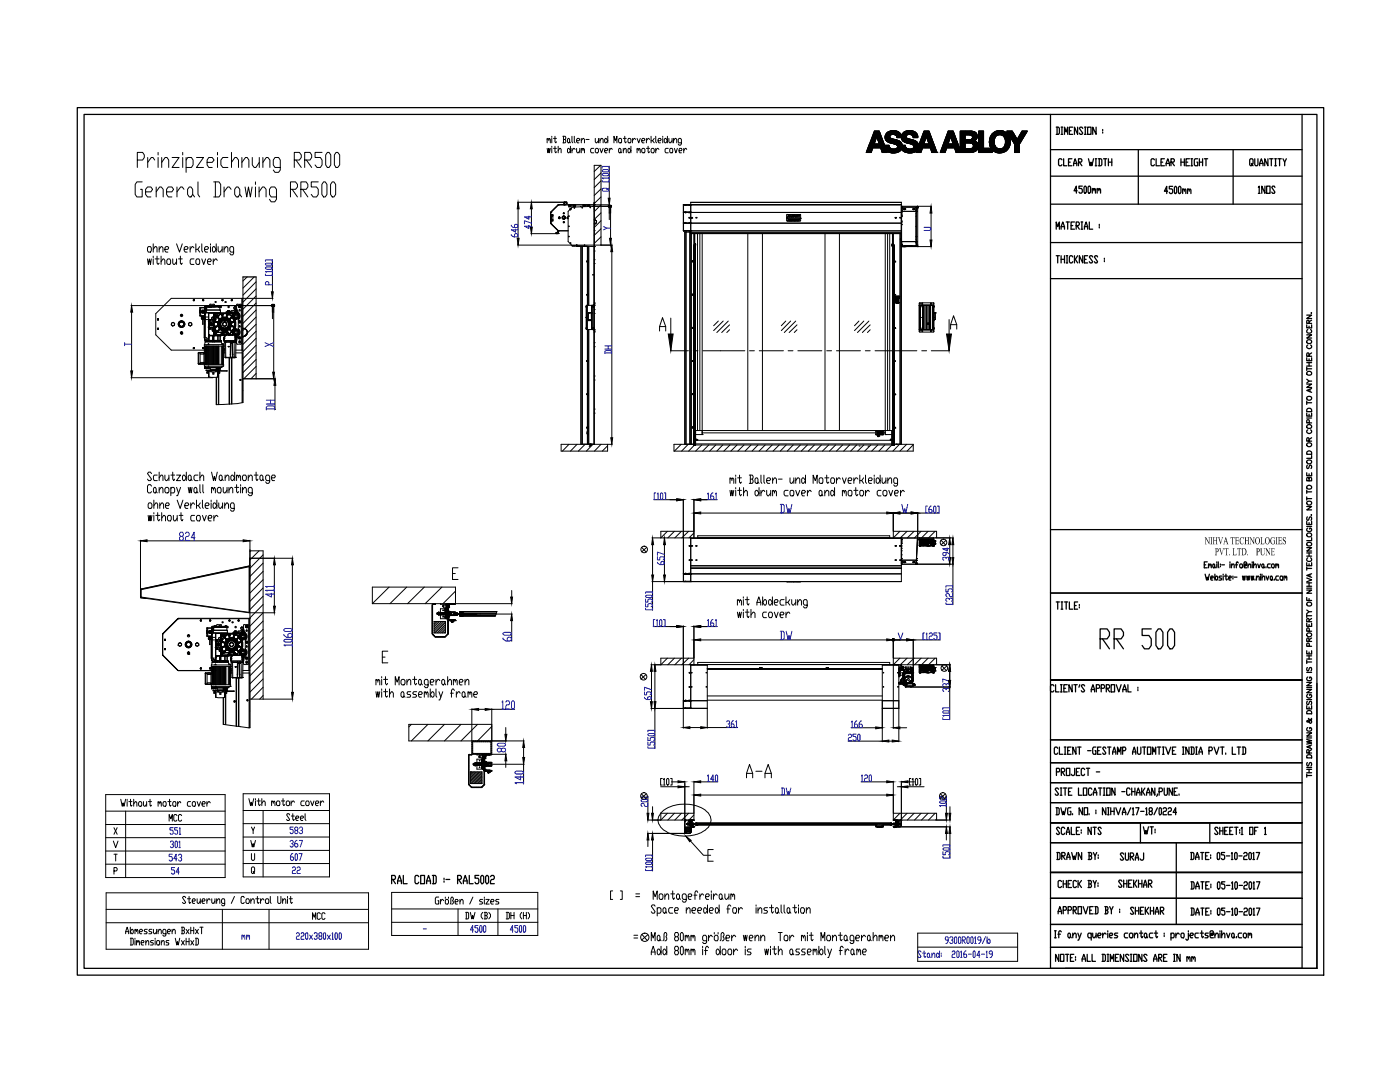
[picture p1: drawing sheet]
<svg xmlns="http://www.w3.org/2000/svg" width="279mm" height="216mm" viewBox="0 0 279 216" stroke-linecap="round" stroke-linejoin="round" font-family="sans-serif">
<!-- layer: 0 -->
<g fill="none" stroke="#000" stroke-width=".25">
<path d="M15.4 21.5h248.8v173.1h-248.8zM16.8 22.8h246v170.4h-246zM172.9 30.4l1.7-1.6-1.6 1.6M172.9 30.4h.9M173.9 30.4h-.1M174 30.2l-.3 .2 .2-.2M174 29.9l-.5 .5M174 30l-.4 .4M174 29.8l-.5 .6M174.1 29.7l-.7 .7M174.1 29.6l-.8 .8M174.2 27.1l.9-.9-1 1"/>
<path d="M174.2 29.5l-.9 .9M174.2 29.5l-.4 .9M174.2 29.5h1.6l.3 .9M174.4 28.8l-1.4 1.4M174.5 28.6l-1.5 1.5M174.5 28.8l-1.6 1.5M174.5 26.2v.1M174.5 28.5l-1.4 1.4M174.5 26.2h.9M174.5 26.2l-1.6 4.2M174.6 28.4l-1.5 1.4M174.6 28.3l-1.4 1.4"/>
<path d="M174.6 28.2l-1.4 1.4M174.7 26.2l-.3 .2M174.7 28.8l-1.6 1.6M174.7 29.5l.7-.7-.6 .7M174.7 28l-1.5 1.5M174.8 28.8l-1.7 1.6M174.8 26.2l-.4 .4M174.8 27.9l-1.5 1.4M174.8 26.2l-.5 .5M174.8 27.7l-1.4 1.4M174.8 28.8l-1.6 1.6M174.9 27.5l-1.4 1.4"/>
<path d="M174.9 26.2l-.6 .6M174.9 27.4l-1.4 1.4M174.9 28.8l-.7 .7M174.9 26.2l-.6 .7M174.9 27.3l-1.3 1.4M175 27.2h.1M175 28.8l-.7 .7M175 27.2l-.6 1.6M175 27.2l.5 1.6h-1.1M175 26.2l-.8 .8M175.1 28.8l-.7 .7M175.2 28.8l-.7 .7"/>
<path d="M175.2 26.2l-1.1 1.2M175.2 28.8l-.6 .7M175.3 26.2l-1.3 1.2M175.3 28.8l-.7 .7M175.4 26.2l-1.4 1.4M175.4 26.2l-1.4 1.5M175.4 26.2l1.1 2.8M175.5 26.2l-1.6 1.6M175.5 26.3l-1.6 1.6M175.5 26.3l-1.7 1.7M175.5 26.4l-1.7 1.7M175.6 26.4l-1.8 1.9"/>
<path d="M175.6 26.5l-1.9 1.9M175.6 26.5l-1.9 2M175.6 26.6l-2 2M175.6 26.6l-.6 .7M175.7 26.7l-.7 .6 .7-.6M175.7 26.8l-.6 .6M175.7 26.9l-.6 .6M175.7 29.5l.7-.8-.7 .8M175.7 26.9l-.6 .7 .7-.6M175.8 27l-.7 .7M175.8 27.1l-.7 .6M175.8 27.1l-.6 .7"/>
<path d="M175.8 27.2l-.6 .6M175.9 27.2l-.7 .7M175.9 27.3l-.7 .7M175.9 27.4l-.7 .6M175.9 27.4l-.6 .6M176 27.4l-.7 .7M176 27.5l-.6 .8M176 27.7l-.6 .6M176 27.7l-.6 .7M176 27.7l-.6 .7 .7-.6M176.1 27.9l-.7 .6M176.1 27.9l-.7 .7"/>
<path d="M176.1 28l-.6 .6M176.2 28l-.7 .7M176.2 28.1l-.7 .6M176.2 28.1l-1.3 1.4 1.3-1.3-1.2 1.3M176.2 28.3l-1.1 1.2M176.3 28.4l-1.1 1.1M176.3 28.4l-1 1.1M176.3 28.5l-1 1M176.3 28.5l-.9 1M176.4 28.6l-.9 .9M176.4 28.7l-.8 .8M176.5 28.8l-.7 .7"/>
<path d="M176.5 28.9l-.7 .7M176.5 29h.9M176.5 29l-.6 .7M176.6 29l-.7 .8M176.6 27.4l.1 .4M176.7 29l-.8 .8M176.7 27.8l.1 .2M176.8 29l-.9 .9M176.8 28l.3 .2M176.8 28l.8-.7-.7 .7M176.9 29l-.9 1M176.9 30.1l-.3 .3"/>
<path d="M177 29l-1 1M177 30.2l-.3 .2M177 30.2l-.2 .2M177 30.1l.4 .2M177 30.3l-.1 .1M177 30.1l-.1-.1 .2 .4h-1M177.1 29l-1.1 1.1M177.1 28.2l.1 .1M177.2 29l-1.2 1.2M177.2 28.3l.3 .2M177.3 26.3l-.5 .5M177.3 29l-1.3 1.2"/>
<path d="M177.3 29l-1.3 1.3M177.4 29l-1.3 1.3M177.4 29.1l-1.3 1.3M177.4 29v.1M177.4 30.3l.1 .1M177.4 26.3l-.7 .6M177.4 29.1l-1.2 1.3M177.4 29.2l-1.2 1.2M177.4 29.3l-1.1 1.1M177.4 29.1v.2M177.4 29.3l.3 .3M177.5 29.3l-1.1 1.1"/>
<path d="M177.5 29.4l-1.1 1M177.5 30.4l1.3 .1M177.5 26.2l-.8 .9M177.5 29.4l-1 1M177.5 28.5h.2M177.6 27.1l-.8 .8M177.6 27.2l-.8 .8M177.6 27.4l-.7 .7M177.6 29.5l-.6 .6M177.6 27.4v.1M177.6 27.5l-.6 .6M177.6 27.5l-.6 .7 .6-.7"/>
<path d="M177.6 27.5l.3 .2M177.6 26.2l-.9 .9M177.6 27l-.8 .9M177.6 29.6l-.5 .5M177.6 27v.4M177.7 27.6l-.6 .6M177.7 29.6l-.6 .6M177.7 29.6l.5 .2M177.7 26.1l-1 1.1M177.7 27.6l-.6 .7M177.7 29.6l-.5 .6M177.7 28.5h.2"/>
<path d="M177.8 29.6l-.6 .6M177.8 26.1l-1.1 1.2M177.8 27.6l-.7 .7M177.9 27.7l-.7 .6M177.9 26.1l-1.3 1.3M177.9 27.7l-.6 .6M177.9 29.7l-.6 .6M177.9 27.7l.6 .1M177.9 28.5l.5 .2M178 26.1a1.36 1.36 0 0 0-1.4 1.3M178 26.1l1 .1M178 26.1l-1.3 1.3"/>
<path d="M178 27.7l-.7 .7 .8-.7M178 29.7l-.7 .6M178 26.8l.7-.7-.6 .7M178.1 26.1l-1.4 1.4M178.1 29.8l-.7 .6M178.1 29.8l-.6 .6M178.2 26.1l-1.5 1.5 1.5-1.5M178.2 27.7l-.8 .7M178.2 27.8l-.7 .7M178.2 29.8h.3M178.2 29.8l-.6 .6M178.3 26.1l-1.6 1.6"/>
<path d="M178.3 27.8l-.7 .7M178.3 29.8l-.6 .6M178.4 26.1l-1.7 1.6M178.4 27.8l-.7 .7M178.4 29.8l-.7 .7M178.4 26.1l-1.7 1.7M178.4 29.8l-.6 .7M178.4 28.7l.2 .1M178.5 27.8l-.7 .7M178.5 27.8l.3 .1M178.5 26.1l-1.7 1.7M178.5 27.9l-.6 .6"/>
<path d="M178.5 29.8l-.6 .7M178.6 26.1l-.7 .8M178.6 27.9l-.7 .6M178.6 29.8l-.7 .7M178.6 28.8h.3M178.7 26.9l-.7-.1-.4 .2M178.7 26.1l-.8 .7M178.7 27.9l-.7 .7M178.7 26.9l.2 .2M178.7 26.9l.6-.6-.6 .6M178.7 29.7l-.8 .8M178.8 27.9l-.7 .7"/>
<path d="M178.8 27.9l.4 .1M178.8 26.2l-.6 .6M178.8 27.9l-.6 .7M178.9 29.7l-.4 .1M178.9 28l-.7 .6 .8-.6M178.9 28.8l.1 .1M178.9 26.2l-.6 .6M178.9 28.9l.7-.6-.6 .6M178.9 27.1l.1 .2M179 26.2l-.7 .6M179 26.2l.2 .1M179 28l-.7 .7"/>
<path d="M179 27.3v.1h.9M179 30.4l-.2 .1M179 28.9l.1 .1M179 26.2l-.6 .6M179.1 28l-.7 .7M179.1 29l.1 .3M179.1 26.3l-.6 .6M179.1 30.4l1.3-1.4-1.4 1.4M179.2 29.3l-.2 .3-1 .9M179.2 26.3l-.6 .6M179.2 28l-.7 .7M179.2 28l.1 .1"/>
<path d="M179.2 26.3l.3 .2M179.3 26.3l-.6 .6M179.3 28.1l-.7 .6M179.3 28.1l-.7 .7M179.3 28.1l-.6 .7M179.3 28.1l.2 .1M179.4 26.4l-.6 .6M179.4 28.1l-.7 .7 .8-.6M179.5 26.5l-.6 .5M179.5 30.2l-.5 .2M179.5 26.5l-.6 .6M179.5 28.2l-.7 .6"/>
<path d="M179.5 28.2l.3 .2M179.5 26.5l.2 .2M179.5 26.6l-.5 .6M179.5 28.2l-.6 .6M179.6 26.6l-.6 .6M179.6 26.6l-.6 .7M179.7 26.7l-.7 .6M179.7 26.7l-.7 .7M179.7 28.3l-.7 .6M179.7 28.3l-.7 .7M179.7 26.7l.1 .4M179.7 26.8l-.7 .6 .8-.6"/>
<path d="M179.8 26.9l-.6 .5M179.8 28.4l-.7 .7M179.8 26.9l-.5 .5M179.8 28.4l.2 .4M179.8 27l-.4 .4M179.8 27l-.3 .4M179.8 28.5l-.6 .7M179.8 28.5l-.7 .6M179.8 27.1l.1 .2v-.2M179.9 27.1l-.4 .3M179.9 27.1l-.3 .3M179.9 27.2l-.2 .2"/>
<path d="M179.9 28.5l-.7 .8M179.9 27.4v.3M179.9 28.6l-.8 .9M179.9 28.6l-.8 .8M179.9 27.7l.3 .4M180 28.7l-1.9 1.8M180 28.8l-1.8 1.7M180 28.8l.1 .2M180 28.8l-1.7 1.7M180 28.8l-1.6 1.7M180 28.9l-1.6 1.6M180 29.9l-.1-.2-.3 .4"/>
<path d="M180 29.9l.3 .2M180.1 29l-1.5 1.5M180.1 29h.6M180.1 29l-1.4 1.5M180.2 28.1l.1 .1M180.2 29l-1.5 1.5M180.3 29l-1.5 1.5M180.3 30.1l.1 .1M180.3 28.2l.5 .3M180.4 29l-1.5 1.5M180.4 30.2l.2 .1M180.5 26.3l-.4 .5"/>
<path d="M180.6 28.3l.7-.6-.7 .7M180.6 29l-1.4 1.3M180.6 26.3l-.5 .4-.2 .4M180.6 26.3l-.6 .6M180.6 30.3l.3 .1M180.7 29l-1.3 1.3M180.7 29.1l-.7 .7M180.7 29v.3M180.7 29.2l-.7 .6M180.7 29.2l-.6 .7M180.7 29.3l-.6 .6M180.7 29.3l.1 .1"/>
<path d="M180.7 26.2l-.7 .8M180.7 29.4l-.6 .6M180.8 29.4l-.6 .6M180.8 29.4l.1 .2M180.8 27.1l-.7 .8M180.8 27.2l-.7 .8M180.8 27.3l-.7 .7M180.8 27.4l-.7 .7M180.8 27.4l-.6 .7M180.8 29.5l-.6 .6 .6-.6M180.8 27.1v.3M180.8 27.4l.2 .2"/>
<path d="M180.8 28.5l.5 .1M180.9 26.2l-1 .9M180.9 27.5l-.7 .6M180.9 29.5l-.6 .6M180.9 27.5l-.6 .7M180.9 29.6l-.6 .6M180.9 27.6l-.6 .6M180.9 26.1l-1 1.1M180.9 29.6l-.5 .6M180.9 30.4l.5 .1M180.9 29.6h.1M181 27.6l-.6 .6"/>
<path d="M181 29.6l-.6 .6M181 26.1l-1.1 1.2M181 27.6l-.6 .7M181 27.6l.3 .1M181 29.6l.2 .1M181.1 29.7l-.6 .5M181.1 26.1l-1.3 1.3M181.1 27.7l-.7 .6M181.1 29.7l-.5 .6M181.2 28.5l.6-.6-.6 .6M181.2 29.7l-.6 .6M181.2 29.7h.1"/>
<path d="M181.2 26.1l-1.3 1.3M181.2 27.7l-.7 .6M181.2 26.8h.5M181.2 26.1h.8M181.2 26.8l-.4 .3M181.2 26.1l-.6 .2M181.2 29.7l-.5 .6M181.3 26.1l-1.4 1.4M181.3 29.7l-.6 .6M181.3 29.7l.2 .1M181.3 27.7l-.6 .7 .8-.7M181.3 29.8l-.6 .6"/>
<path d="M181.3 28.6h.2M181.3 27.7l.7 .2M181.4 26.1l-1.5 1.4M181.4 29.8l-.6 .6M181.5 29.8l-.6 .6M181.5 26.1l-1.6 1.6M181.5 27.8l-.7 .7M181.5 28.6l.2 .1M181.6 26.1l-1.6 1.6M181.6 27.8l-.7 .7M181.6 29.8l-.7 .6M181.7 26.1l-1.7 1.6"/>
<path d="M181.7 27.8l-.7 .7 .7-.7M181.7 29.8l-.7 .7M181.7 26.1l-1.7 1.7M181.7 26.8l.1 .1M181.7 28.7l.2 .1M181.8 29.8l-.7 .7M181.8 26.1l-1.8 1.8M181.8 26.9l.6-.6-.6 .6M181.8 27.9l-.7 .6M181.8 26.9h.1M181.8 26.1l-.7 .8M181.9 28.8h.2"/>
<path d="M181.9 29.7l-.4 .1M181.9 26.1l-.7 .8M181.9 29.7l-.7 .8M181.9 29.7h.1M181.9 26.9l.2 .1M182 26.1l-.7 .7M182 27.9l-.8 .7M182 28.8l.6-.7-.6 .7M182 26.1l-.6 .7M182 27.9l-.7 .7M182 29.7l-.8 .8M182 26.1l.6 .3"/>
<path d="M182 27.9l-.6 .7M182 27.9l.3 .1M182.1 26.1l-.7 .7M182.1 27l.2 .3M182.1 26.2l-.6 .6M182.1 28l-.7 .6M182.1 29.6l-.8 .9M182.1 28.8l.2 .1M182.2 26.2l-.6 .6M182.2 28l-.7 .6M182.3 26.2l-.7 .6M182.3 28.9l.1 .5"/>
<path d="M182.3 27.3v.1M182.3 26.2l-.6 .6M182.3 28l-.7 .7M182.3 28l.5 .2M182.3 26.2l-.5 .7M182.3 28l-.6 .7M182.4 29.4l-.4 .3M182.4 28l-.7 .7M182.4 30.4l-1 .1M182.4 28l-.6 .7M182.5 26.3l-.6 .6M182.5 26.3l-.5 .6"/>
<path d="M182.5 28l-.7 .7M182.6 26.3l-.6 .6M182.6 28.1l-.7 .7M182.6 26.4l-.6 .5M182.6 26.4l.4 .3M182.7 26.4l-.6 .6M182.7 26.4l-.6 .6 .6-.5M182.7 27.4l.4-.4-.3 .4M182.7 28.2l-.6 .6M182.8 26.5l-.6 .6M182.8 28.2l-.7 .6M182.8 28.2l-.6 .7"/>
<path d="M182.8 28.2l.1 .1M182.9 26.6l-.7 .6M182.9 28.3l-.7 .6M182.9 30.4h.9l.3-.9h1.6l.3 .9M182.9 26.6l-.6 .7M182.9 28.3l-.6 .6M182.9 26.7l-.6 .7M182.9 28.3l-.6 .7 .7-.7M182.9 28.3l.4 .6M183 26.7l-.7 .7M183 26.8l-.7 .6M183 30l-.1 .4"/>
<path d="M183 26.7l.1 .4M183 26.8l-.6 .6M183 28.4l-.7 .7M183 28.4l-.6 .7M183.1 26.9l-.6 .5M183.1 26.9l-.5 .5M183.1 28.5l-.7 .6M183.1 27l-.5 .4M183.1 28.5l-.7 .7M183.1 27.1l-.3 .3M183.1 27.2l-.2 .2M183.1 27.2l-.1 .2"/>
<path d="M183.1 27.3l-.1 .1M183.1 27.4h.1M183.1 28.5l-.7 .9M183.1 27.1v.3h-.8M183.2 28.6l-.8 .8M183.2 28.7l-1.8 1.8M183.3 28.8l-1.8 1.7 1.7-1.8-1.7 1.8M183.3 28.9l-1.6 1.6M183.3 28.9l-1.5 1.6M183.3 29l-1.5 1.5M183.3 29.1l-1.4 1.4M183.8 30.3l-.1 .1"/>
<path d="M183.8 30.2l-.1 .2M183.9 30.1l-.3 .3M183.9 30l-.4 .4M184 29.9l-.6 .5M184 29.8l-.6 .6M184 29.7l-.7 .7M184.1 29.6l-.9 .8M184.2 29.5l.7-.7-.7 .7M184.3 28.8h1.1M184.4 28.7l-1.5 1.5M184.4 28.8l-1.5 1.4M184.4 28.6l-2 1.8"/>
<path d="M184.5 28.4l-1.9 1.9M184.5 28.5l-1.8 1.7M184.5 28.8l-1.6 1.6M184.5 26.2l-.1 .1M184.5 28.3l-2.1 2.1M184.5 28.2l-2.2 2.2M184.6 26.2l-.3 .2M184.6 28l-2.4 2.4M184.6 28.8l-1.7 1.6M184.6 26.2l-.3 .3M184.6 28l-2.5 2.5M184.7 27.8l-2.7 2.7"/>
<path d="M184.7 28.8l-1.7 1.6M184.7 27.7l-2.7 2.8M184.7 26.2l-.5 .4M184.7 28.8l-1.6 1.6M184.8 27.6l-1.4 1.4M184.8 28.8l-1.7 1.6M184.8 26.2l-.6 .5M184.8 27.5l-1.4 1.4M184.8 26.2l-.6 .7M184.8 27.4l-1.4 1.4M184.9 27.2h.1M184.9 27.3l-1.4 1.4"/>
<path d="M184.9 27.2l-.6 1.6M184.9 27.2l.5 1.6M184.9 26.2l-.8 .8M185 27.4l.6-.6-.6 .6M185 26.2l-.9 .9M185 28.8l-.7 .7 .8-.7M185.1 26.2l-1.1 1M185.1 26.2l-1.1 1.1M185.1 28.8l-.6 .7M185.2 26.2l-1.2 1.2M185.2 28l.6-.7-.6 .7M185.2 28.8l-.7 .7"/>
<path d="M185.3 26.2l-1.4 1.3M185.3 28.8l-.7 .7M185.3 26.2l-1.4 1.5M185.3 28.8l-.6 .7M185.4 26.2l-1.6 1.6M185.4 26.3l-1.6 1.6M185.4 26.2h-1l-1.1 2.9v-.2M185.4 26.2l1.6 4.2M185.4 26.3l-1.7 1.7M185.4 26.3l-1.7 1.8M185.5 26.4l-1.8 1.8M185.5 26.5l-1.9 1.8"/>
<path d="M185.5 26.5l-1.9 2M185.5 26.6l-2 1.9M185.6 26.6l-.7 .6M185.6 26.7l-.7 .6M185.6 26.7l-.6 .7M185.6 26.9l-.6 .6M185.6 26.9l-.6 .7M185.7 27l-.6 .6M185.7 27l-.6 .7M185.7 27.1l-.6 .6M185.7 27.1l-.6 .7M185.8 27.2l-.7 .7 .7-.6"/>
<path d="M185.8 27.2l-.7 .6M185.9 27.4l-.7 .7M185.9 27.5l-.7 .6M185.9 27.5l-.7 .7M185.9 27.6l-.6 .7M185.9 27.7l-.6 .6M186 27.7l-.7 .7M186 27.8l-.7 .7M186 30.4h1M186 27.9l-.7 .6M186 28l-.6 .6M186.1 28l-.7 .7"/>
<path d="M186.1 28.1l-1.4 1.4M186.1 28.2l-1.3 1.3M186.2 28.2l-1.3 1.3 1.3-1.2M186.2 28.3l-1.2 1.2M186.2 28.3l-1.1 1.2M186.2 28.4l-1.1 1.1M186.2 28.5l-1 1M186.2 28.5l-.9 1M186.3 28.5l-1 1M186.3 28.6l-.9 .9M186.3 28.7l-.8 .8M186.3 28.7l-.7 .8"/>
<path d="M186.4 28.8l-.8 .7M186.4 28.8l-.7 .7M186.4 28.9l-.7 .7M186.4 29l-.7 .6M186.5 29l-.7 .7M186.5 29.1l-.7 .6M186.5 29.1l-.7 .7 .7-.6M186.5 29.2l-.7 .7M186.5 29.3l-.6 .6M186.6 29.3l-.7 .7M186.6 29.4l-.7 .7M186.6 29.4l-.7 .7 .7-.6"/>
<path d="M186.6 29.5l-.7 .7M186.7 29.6l-.8 .7M186.7 29.6l-.7 .7M186.7 29.7l-.7 .7M186.7 29.8l-.6 .6M186.7 29.8l-.5 .6M186.7 29.9l-.5 .5M186.8 29.9l-.5 .5M186.8 30l-.4 .4M186.8 30l-.3 .4M186.8 30.1l-.3 .3M186.9 30.2l-.3 .2"/>
<path d="M186.9 30.2l-.2 .2M186.9 30.3l-.1 .1 .2-.1M187 30.4h.1M187.7 30.4l1.7-1.6-1.6 1.6M187.8 30.2l1.4-1.5-1.5 1.6M188.6 30.3v.1M188.7 30.2l-.2 .2M188.7 30.1l-.3 .3M188.7 30l-.3 .4M188.8 29.8l-.6 .6 .6-.5M188.9 27.2l1-1-1.1 1.1M188.9 29.7l-.8 .7"/>
<path d="M188.9 29.6l-.8 .8M189.2 28.6l-1.4 1.4M189.2 29.5l.7-.7-.6 .7M189.3 28.5l-1.5 1.4M189.3 28.8l-1.6 1.6M189.3 26.2l-.1 .1M189.3 28.3l-1.4 1.4M189.3 28.4l-1.4 1.4M189.4 28.2l-1.4 1.4M189.4 26.2l-.2 .2M189.4 28.1l-1.4 1.4M189.5 28l-1.4 1.4"/>
<path d="M189.5 26.2l-.4 .3M189.5 27.9l-1.4 1.4M189.5 28.8l-1.7 1.6M189.5 26.2l-.4 .4M189.5 27.7l-1.4 1.4M189.6 27.6l-1.4 1.4M189.6 28.8l-1.7 1.6M189.6 28.8l-1.6 1.6M189.6 26.2l-.6 .6M189.6 27.5l-1.4 1.4M189.7 27.4l-1.4 1.4M189.7 26.2l-.7 .7"/>
<path d="M189.7 27.3l-1.4 1.4M189.7 28.8l-.7 .7M189.8 26.2l-.9 .8M189.8 28.8l-.7 .7M189.8 27.2l-.6 1.6h1.1M189.8 27.2l.5 1.6M189.8 26.2l-.9 .9M189.8 28.8l-.6 .7M190 29.5l1.1-1.1-1.1 1.1M190 26.2l-1.2 1.2M190 28.8l-.6 .7 .7-.7M190.1 26.2l-1.4 1.4"/>
<path d="M190.2 26.2l-1.5 1.5M190.2 28.8l-.7 .7M190.2 26.2h-1l-1.5 4.2M190.2 26.2l1.5 3.9v-3.9h2.2M190.2 26.2l-1.5 1.6M190.3 26.3l-1.7 1.6M190.3 26.3l-1.7 1.7M190.3 26.4l-1.8 1.7M190.3 26.4l-1.8 1.9M190.3 26.5l-1.9 1.8M190.3 26.5l-1.9 2M190.3 26.6l-1.9 2"/>
<path d="M190.4 26.6l-.6 .6M190.4 26.7l-.6 .6M190.4 26.7l-.6 .7M190.4 26.8l-.6 .6M190.5 26.8l-.7 .6M190.5 26.9l-.7 .6M190.5 26.9l-.7 .7M190.5 27l-.6 .7M190.5 29.5h-1.6l-.3 .9h-.9M190.5 29.5l.3 .9M190.6 27.1l-.7 .6M190.6 27.1l-.7 .7"/>
<path d="M190.6 27.2l-.7 .6M190.6 27.2l-.6 .7M190.6 27.3l-.6 .7M190.7 27.4l-.7 .6M190.7 27.4l-.7 .7M190.7 27.5l-.7 .7M190.7 27.6l-.6 .7M190.8 27.7l-.7 .6M190.8 27.7l-.7 .7M190.8 27.8l-.6 .7M190.9 27.9l-.7 .6M190.9 28l-.7 .6"/>
<path d="M190.9 28l-.7 .7M190.9 28l-.6 .7M190.9 28.1l-1.3 1.4M190.9 28.2l-1.3 1.3M191 28.2l-1.3 1.3M191 28.3l-1.2 1.2M191 28.4l-1.1 1.1M191.1 28.5l-1 1M191.1 28.5l-.9 1 .9-.9M191.1 28.7l-.8 .8M191.1 28.7l-.7 .8M191.2 28.8l-.7 .7"/>
<path d="M191.2 28.9l-.6 .7M191.3 29l-.7 .7M191.3 29.1l-.7 .7M191.3 29.1l-.7 .8M191.4 29.2l-.7 .7M191.4 29.3l-.7 .7M191.4 29.4l-.7 .6M191.4 29.4l-.7 .7M191.4 29.5l-.6 .7M191.5 29.6l-.7 .7M191.5 29.7l-.7 .7M191.5 29.7l-.6 .7"/>
<path d="M191.6 29.8l-.7 .6M191.6 29.9l-.6 .5M191.7 30l-.5 .4M191.7 29.9l.9-.9-1.5 1.4M191.8 26.2l-.1 .1M191.9 26.2l-.2 .2M192 26.2l-.3 .3M192.1 26.2l-.4 .4M192.2 26.2l-.5 .5M192.3 26.2l-.6 .6M192.4 26.2l-.7 .7M192.5 26.2l-.8 .8 .9-.8"/>
<path d="M192.6 29.1l-1.3 1.3 1.3-1.2M192.6 26.9l-.9 1M192.6 27.1l-.9 .9M192.6 27.1l-.9 1M192.6 27.3l-.9 .9M192.6 27.4l-.9 .9M192.6 27.5l-.9 .9M192.6 27.6l-.9 .9M192.6 27.7l-.9 .9M192.6 27.8l-.9 1M192.6 28.5l-.9 1M192.6 28.6l-.9 .9"/>
<path d="M192.6 28.7l-.9 .9M192.6 28.8l-.9 .9M192.6 28.9l-.9 .9M192.6 29.2l-1.2 1.2M192.6 29.3l-1.1 1.1M192.6 29.4l-1 1M192.6 29.4l-.9 1M192.6 29.5l-.9 .9M192.6 29.6l-.8 .8M192.6 29.6l-.7 .8M192.6 26.2l-.9 .9M192.6 27.9l-.9 .9"/>
<path d="M192.6 28.5l.7-.6-.6 .6M192.7 27.9l-1 1M192.7 29.7l-.7 .7M192.8 26.2l-1.1 1.1M192.8 27.9l-1.1 1.1M192.8 29.7l-.7 .7M192.8 26.2l-1.1 1.2M192.8 27.9l-1.1 1.2M192.9 27.9l-1.2 1.2M192.9 29.7l-.7 .7M193 26.2l-1.3 1.3M193 27.9l-1.3 1.3"/>
<path d="M193 29.7l-.7 .7M193.1 26.2l-1.4 1.4M193.1 27.9l-1.4 1.4 1.4-1.4M193.1 29.7l-.8 .7M193.1 29.7l-.7 .7M193.2 26.2l-1.5 1.5M193.2 27.9l-1.5 1.5M193.2 29.7l-.7 .7M193.3 26.2l-1.6 1.6M193.3 29.7l-.8 .7M193.4 29.7l-.8 .7M193.4 26.2l-.8 .7"/>
<path d="M193.4 27.9l-.6 .6M193.4 30.4l1.7-1.7-1.6 1.7M193.5 26.2l-.7 .7M193.5 27.9l-.7 .6M193.5 29.7l-.8 .7M193.5 27.9l-.6 .6M193.5 27.9h.3M193.6 29.7l-.8 .7M193.6 28.5h-1v1.2l1.3-.1 .3-.2M193.6 26.2l-.8 .7M193.6 27.9l-.6 .6M193.6 28.5h.1"/>
<path d="M193.6 29.7l-.7 .7M193.6 26.9h-1v1h.9M193.6 26.9h.1M193.7 26.2l-.7 .7M193.7 27.9l-.6 .6M193.7 29.7l-.7 .7M193.7 28.5h.1M193.7 26.9l.3 .2M193.8 27.9l-.7 .6M193.8 29.6l-.7 .8M193.8 26.2l-.7 .7M193.8 28.5l.1 .1"/>
<path d="M193.9 27.8l-.7 .7M193.9 26.2l-.7 .7M193.9 26.2h.2M193.9 26.2l-.6 .7 .7-.7M193.9 28.6h.1M194 29.6l-.9 .8M194 27.1l.7-.6-.6 .6M194 27.1v.6M194 28.6l.2 .1M194.1 26.2l-.7 .7M194.1 26.2l.4 .1M194.2 26.2l-.7 .7"/>
<path d="M194.2 30.4h-3.4M194.2 28.7v.2M194.2 26.3l-.7 .6M194.2 26.3l-.6 .6M194.2 28.9l.1 .1M194.3 29.1l.7-.7-.7 .8M194.3 29l-.1 .4M194.3 26.3l-.7 .6M194.4 26.3l-.7 .6M194.4 28.1l.2 .1M194.5 26.3l-.7 .6M194.5 28.1l-.6 .5"/>
<path d="M194.5 28.1l-.5 .5M194.5 26.3l-.6 .7M194.5 26.3l.2 .2M194.5 26.4l-.6 .6 .7-.6M194.5 28.2l-.4 .4M194.6 30.2l-.4 .2M194.6 28.2l-.5 .5M194.6 28.2h.1M194.7 26.4l-.7 .7M194.7 28.2l-.5 .5M194.7 28.3l-.5 .5M194.7 28.2l.2 .2"/>
<path d="M194.7 26.5l-.6 .7M194.7 26.5l.2 .3M194.8 26.6l-.7 .7M194.8 28.3l-.6 .6M194.8 26.6l-.7 .8M194.8 27.7v.1M194.9 26.7l-.8 .7M194.9 28.4l-.6 .6M194.9 26.8l-1 1M194.9 26.7l-.8 .8M194.9 27.6l-.4 .5M194.9 28.4l-.6 .7"/>
<path d="M194.9 26.8l.1 .2M194.9 28.4l.2 .2M195 26.8l-1.7 1.7 1.7-1.6M195 26.9l-1.6 1.6M195 27.5l-1.1 1M195 29.9l-.2 .2M195 27.4l-.1 .3-.5 .4M195 27l-1.5 1.5M195 27.1l-1.5 1.4M195 27.1l-1.4 1.4M195 27.2l-1.3 1.3M195 27.3l-1.3 1.2"/>
<path d="M195 27.3l-1.2 1.2M195 27.4l-1.1 1.1M195 28.5l-.8 .8M195 27v.4M195 28.5l-.8 .9M195.1 28.6l-1.8 1.8M195.1 28.6l-1.7 1.8M195.1 29.7l-.5 .5M195.1 28.6l.1 .4M195.1 28.8l-1.5 1.6 1.6-1.6M195.1 29.6l-.6 .6M195.2 28.9l-1.5 1.5"/>
<path d="M195.2 29l-1.4 1.4M195.2 29.3l-1 1.1M195.2 29.4l-1 .9M195.2 29.5l-.8 .8M195.2 29.2l-.2 .6-.4 .4M195.2 29.1l-1.3 1.3M195.2 29.2l-1.2 1.2M195.2 29.2l-1.1 1.2M195.2 29v.2M195.3 26.2h1M195.3 26.6l.5-.4-.5 .5M195.3 26.2v4.2"/>
<path d="M195.4 26.2h-.1M195.4 26.2l-.1 .1M195.5 26.2l-.2 .1M195.6 26.2l-.3 .2M195.6 26.2l-.3 .3M195.7 26.2l-.4 .4M195.9 26.2l-.6 .6M196 26.2l-.7 .7M196.1 26.2l-.8 .7M196.1 26.2l-.8 .8M196.2 26.2l-.9 .9M196.3 26.2l-1 1"/>
<path d="M196.3 26.3l-1 1M196.3 26.4l-1 1M196.3 26.6l-1 .9M196.3 26.6l-1 1M196.3 26.8l-1 .9M196.3 26.9l-1 .9M196.3 27l-1 .9M196.3 27.1l-1 .9M196.3 27.2l-1 .9M196.3 27.3l-1 1M196.3 27.4l-1 .9M196.3 27.5l-1 1"/>
<path d="M196.3 27.6l-1 .9M196.3 27.7l-1 .9M196.3 27.7l-1 1M196.3 27.8l-1 1M196.3 27.9l-1 .9M196.3 28l-1 .9M196.3 28l-1 1 1-.9M196.3 28.2l-1 .9M196.3 28.3l-1 .9M196.3 28.4l-1 .9M196.3 28.5l-1 .9M196.3 28.6l-1 .9"/>
<path d="M196.3 28.7l-1 .9M196.3 28.8l-1 .9M196.3 28.9l-1 1 1-1M196.3 29l-1 .9M196.3 29.1l-1 .9M196.3 29.1l-1 1M196.3 29.2l-1 1M196.3 29.4l-1 .9M196.3 29.3l-1 .9M196.3 29.4l-1 1M196.3 29.5l-.9 .9M196.3 29.6l-.9 .8"/>
<path d="M196.3 26.2v3.4M196.3 29.6l-.8 .8M196.4 29.6l-.8 .8M196.5 29.6l-.8 .8M196.6 29.6l-.8 .8 .9-.8M196.7 29.6l-.8 .8M196.8 29.6l-.8 .8M196.9 29.6l-.8 .8M197 29.6l-.8 .8M197.1 29.6l-.8 .8M197.1 30.4l1.4-1.4-1.4 1.4M197.2 29.6l-.8 .8"/>
<path d="M197.3 29.6l-.8 .8M197.3 29.6l-.7 .8M197.4 29.6l-.7 .8M197.5 28.5v.1M197.5 28.3v.2M197.5 29.6l-.8 .8M197.5 28.6v.2M197.5 28.8l.2 .5M197.5 29.6l-.7 .8M197.6 29.6l-.7 .8M197.7 29.3l.1 .2M197.7 29.6l-.8 .8"/>
<path d="M197.8 29.5v.1h-1.5M198 30.1l-.2 .3M198 30l-.4 .4M198 30.1l-.3 .3M198 30.2l-.2 .2M198 30.3l-.1 .1M198 30.3v.1M198.1 29.9l.6-.6-1.2 1.1M198.3 26.4l-.4 .5M198.4 28.1l-.9 .9M198.4 28.3l-.8 .8M198.4 28.2l-.8 .9"/>
<path d="M198.4 28.4l-.8 .8M198.4 28.5l-.8 .8M198.4 28.5l.2 .8 .3 .3M198.4 27.8l-.9 1M198.4 27.9l-.9 .9M198.4 28l-.9 .9M198.4 28.1l-.9 .8M198.4 28.5l-.7 .8M198.4 28.6l-.7 .8M198.4 28.7l-.7 .7M198.4 28.7l-.6 .7M198.5 27.7l-1 1"/>
<path d="M198.5 28.8l-.7 .7M198.5 28.9l-1.5 1.5M198.5 27.6l-1 1M198.5 30.2l.7-.6-.6 .7M198.5 30.2l-.5-.3v.5h-2.7M198.5 30.2l.2 .1M198.6 26.3l-.8 .8M198.6 27.5l-1.1 1.1M198.6 29.1l-1.4 1.3M198.6 29.1l-1.3 1.3M198.6 29.2l-1.2 1.2M198.6 27.4l-1.1 1.1"/>
<path d="M198.6 29.2l-1.1 1.2M198.6 27.3l-.2 1.2M198.7 26.3l-1 .9M198.7 30.3l.1 .1M198.7 29.4l-.6 .5M198.8 29.4l-.6 .6M198.8 26.2l-1 .8-.3 .6v.7M198.8 26.2l-1.2 1.2M198.8 29.5l-.6 .6M198.8 30.4l.2 .1M198.9 29.5l-.6 .6M198.9 26.2l-1.3 1.2"/>
<path d="M198.9 29.5l-.6 .6 .6-.5M198.9 29.6h.2M199 29.6l-.6 .6M199 30.5h.2M199.1 26.1l-1.6 1.6M199.1 26.9l-.5 .4M199.1 29.6l-.6 .6M199.1 29.6l.7 .1M199.2 26.1l1.1 .1M199.2 26.1l-1.7 1.6M199.2 26.1l-.4 .1M199.2 30.5h.2"/>
<path d="M199.2 26.9l.8-.8-.7 .8M199.2 26.1l-1.7 1.7M199.2 29.7l-.6 .6M199.3 26.1l-1.8 1.8M199.3 29.7l-.6 .6M199.4 29.7l-.7 .6M199.4 26.1l-1.9 1.9M199.4 29.7l-.6 .7M199.5 26.1l-2 2M199.5 29.7l-.7 .7M199.5 26.9h-.4M199.5 26.1l-2 2.1 2.1-2.1"/>
<path d="M199.5 26.9h.5M199.6 29.7l-.7 .7M199.7 26.1l-2.2 2.2M199.7 29.7l-.8 .7M199.7 29.7l-.7 .8M199.7 26.1l-2.2 2.3M199.8 29.7l-.7 .8M199.8 26.1l-2.3 2.3M199.9 26.1l-.9 .9M199.9 29.6l-.8 .9M200 26.1l-.9 .8M200 26.9l.5-.6-.5 .6"/>
<path d="M200 29.6l-.8 .9M200 26.9l.2 .1M200.1 26.2l-.7 .7M200.2 29.6l-.4 .1M200.2 26.2l-.8 .7M200.2 27l.1 .1M200.2 26.2l-.7 .7M200.3 26.2l.5 .3M200.3 26.2l-.7 .7M200.3 27.1l.1 .2M200.3 26.2l-.6 .7M200.4 29.3l-1.2 1.2"/>
<path d="M200.4 26.3l-.7 .6M200.4 27.3l.2 .4M200.5 26.3l-.6 .6M200.5 27.4l.6-.6-.6 .6M200.5 30.2l-1.1 .3M200.6 27.7a1.98 1.98 0 0 1-.2 1.6M200.6 26.4l-.6 .6M200.6 28.8l1-.9-1 1M200.7 26.4l-.6 .6M200.7 28l.7-.7-.7 .8M200.7 26.4l-.5 .6M200.8 26.5l-.6 .6"/>
<path d="M200.8 26.5l-.5 .6M200.8 26.5l.3 .2M200.9 26.6l-.6 .5M200.9 26.6l-.6 .6M201 26.2h1M201 26.2h.1M201 26.6l-.6 .6M201 26.2l1.5 2.6M201 26.7l-.6 .6M201.1 26.2l-.1 .1M201.1 26.7l-.7 .6M201.1 26.7l-.6 .7"/>
<path d="M201.1 26.7l.2 .3M201.1 29.7l-.3 .4M201.2 26.2l-.1 .1M201.2 26.9l-.7 .6M201.2 26.9l-.7 .7M201.3 26.2l-.2 .2M201.3 27l-.7 .7M201.3 27l.2 .6M201.3 27.1l-.7 .6M201.3 27.1l-.7 .7M201.3 29.5l-.7 .7M201.4 26.2l-.3 .2"/>
<path d="M201.4 27.1l-.8 .8M201.4 26.2l-.3 .3 .4-.3M201.4 27.2l-.7 .7M201.4 27.2l-.7 .8M201.4 29.4l-.9 .9M201.4 27.4l-.7 .8M201.4 29.3l-1.1 1.1M201.5 27.4l-.8 .9M201.5 27.5l-.8 .8M201.5 29.1l-1.3 1.3M201.5 29a1.9 1.9 0 0 1-1 1.2M201.5 27.6l-.8 .8"/>
<path d="M201.5 27.6l-.8 .9M201.5 27.7l-.8 .8M201.5 28.9l-1.5 1.6M201.5 29l-1.4 1.4M201.5 27.6l.1 .4M201.6 26.2l-.4 .4M201.6 27.7l-.9 .9M201.6 27.8l-1 .9M201.6 28.8l-1.7 1.7M201.6 28.8l-1.6 1.7M201.6 28.1l-1.2 1.2M201.6 28l-1 1"/>
<path d="M201.6 28l-1.1 1.1M201.6 28.2l-2.3 2.3M201.6 28.3l-2.2 2.2M201.6 28.4l-2.1 2.1M201.6 28.5l-2 2M201.6 28.6l-1.9 1.9M201.6 28.7l-1.8 1.8M201.6 28.7l-.1 .3M201.6 28v.7M201.7 26.2l-.5 .4M201.8 26.2l-.5 .5M201.9 26.2l-.6 .6"/>
<path d="M202 26.2l1 1.6 1-1.6h1M202 26.2l-.6 .6M202 26.2l-.6 .7M202 26.3l-.6 .6M202.1 26.3l-.7 .6M202.1 26.3l-.7 .7M202.1 26.4l-.6 .6M202.2 26.4l-.7 .7M202.2 26.5l-.7 .6M202.2 26.5l-.6 .6M202.2 26.6l-.6 .6M202.3 26.6l-.7 .7"/>
<path d="M202.3 26.7l-.7 .7M202.3 26.7l-.6 .7M202.4 26.8l-.7 .7M202.4 26.9l-.6 .6M202.5 26.9l-.7 .7M202.5 27l-.6 .7M202.5 28.8v1.6M202.5 27.1l-.6 .6M202.6 27.1l-.7 .7M202.6 27.2l-.7 .6M202.6 27.2l-.6 .7 .7-.6M202.7 27.3l-.7 .7"/>
<path d="M202.7 27.4l-.6 .6M202.7 27.4l-.6 .7M202.8 27.5l-.7 .6M202.8 27.5l-.6 .7M202.8 27.6l-.6 .6M202.9 27.6l-.7 .7M202.9 27.7l-.7 .6M202.9 27.7l-.6 .6M202.9 27.7l-.6 .7M203.3 27.3l1.1-1.1-1.2 1.3M203.4 28.8l-.9 1M203.4 28.9l-.9 1"/>
<path d="M203.4 29l-.9 1M203.4 29.1l-.9 1M203.4 29.2l-.9 1M203.4 29.4l-.9 .9M203.4 29.5l-.9 .9M203.4 29.6l-.8 .8M203.4 29.6l-.7 .8M203.4 29.7l-.7 .7M203.4 29.8l-.6 .6M203.4 29.9l-.5 .5M203.4 29.9l-.4 .5M203.4 30l-.4 .4"/>
<path d="M203.4 30.1l-.3 .3M203.4 30.1l-.2 .3M203.4 30.2l-.2 .2M203.4 30.2l-.1 .2M203.4 30.3v.1M203.5 28.6l-1 1M203.6 28.5l-1.1 1.1M203.8 28.3l-1.3 1.2M203.8 28.1l-1.3 1.3M204 27.9l-1.5 1.5M204 26.2l-.1 .1M204.1 26.2l-.3 .2"/>
<path d="M204.1 27.7l-1.6 1.6M204.1 26.2l-.4 .4M204.2 27.6l-1.7 1.6M204.2 26.2l-.6 .6M204.3 26.2l-.8 .7M204.3 27.4l-1.8 1.7M204.4 26.2l-1 .9M204.4 27.2l-1.9 1.9M204.5 27l-2 2M204.6 26.2l-1.5 1.5M204.6 26.9l-2.1 2M204.7 26.2l-2.4 2.3 .7-.7"/>
<path d="M204.7 26.2l-2.3 2.3M204.7 26.7l-2.2 2.2M204.8 26.2l-2.4 2.3M204.8 26.5l-2.3 2.3M204.9 26.2l-2.5 2.4M204.9 26.2l-2.4 2.5M204.9 26.3l-2.4 2.5M205 26.2l-2.5 2.5M205 26.2l-1.6 2.6v1.6h-.9M209.6 22.8v170.4h50.3v-170.4M209.6 29.9h50.3M209.6 35.2h50.3"/>
<path d="M210.8 25.4h.5l.1 .2v1l-.1 .2h-.5M211 25.4v1.4M211.8 25.4h.3M211.8 26.8h.3M211.9 31.9l-.1-.2h-.4l-.1 .2v1l.1 .2h.4l.1-.2M211.9 25.4v1.4M212.3 31.7v1.4h.6M212.4 26.8v-1.4l.4 .9 .3-.9v1.4M213.2 32.4h.4M213.4 26.1h.4M213.9 31.7h-.7v1.4h.7M214.1 25.4h-.7v1.4h.7"/>
<path d="M214.3 33.1l.3-1.4 .3 .9v.5M214.3 32.6h.6M215 38.1h-.7l.5-1v1.4M215.1 25.4v1.4l-.7-1.4v1.4M215.2 32.4h.5l.2-.3-.2-.4h-.5v1.4M215.4 32.4l.5 .7M216 37.1h-.7v.5h.5l.2 .3v.4l-.2 .2h-.3l-.2-.2M216.1 25.6l-.2-.2h-.3l-.2 .2 .7 1-.2 .2h-.3l-.2-.2M216.4 25.4h.4M216.4 26.8h.4M216.5 37.1l.3 .3v.9l-.2 .2-.3-.2v-.9zM216.6 25.4v1.4"/>
<path d="M217.1 25.4h.6v1.4h-.6zM217.2 31.7l.4 1.4 .1-.7 .2 .7 .3-1.4M217.3 37.1l.3 .3v.9l-.1 .2-.4-.2v-.9zM218 37.9l.2-.3 .1 .5M218 37.6v.9M218.3 37.9l.2-.3 .1 .9M218.6 33.1h.3M218.6 31.7h.3M218.7 31.7v1.4M218.8 25.4v1.4l-.7-1.4v1.4M219 37.9l.1-.3 .2 .5M219 37.6v.9"/>
<path d="M219.2 31.7h.5l.2 .2v1l-.2 .2h-.5M219.3 37.9l.2-.3 .1 .3v.6M219.4 31.7v1.4M220.1 25.8v.3M220.1 26.3v.3M220.2 31.7h.7M220.6 31.7v1.4M221.2 32.4h.7M221.2 31.7v1.4M221.9 31.7v1.4M227.2 29.9v10.8M230.4 31.9l-.2-.2h-.3l-.2 .2v1l.2 .2h.3l.2-.2"/>
<path d="M230.7 31.7v1.4h.7M231.7 32.4h.3M232.4 31.7h-.7v1.4h.7M232.7 33.1v-.5l.4-.9 .3 .9v.5M232.7 32.6h.7M233 38.2h-.6l.4-1v1.4M233.7 32.4h.5l.2-.3-.2-.4h-.5v1.4M233.9 32.4l.5 .7M234 37.2h-.6v.5h.5l.1 .2v.5l-.1 .2h-.4l-.1-.2M234.5 37.2l.3 .2v1l-.1 .2-.3-.2v-1zM235.3 37.2h.2l.2 .2v1l-.2 .2h-.2l-.1-.2v-1zM235.7 32.4h.7"/>
<path d="M235.7 31.7v1.4M236 37.9l.2-.2 .2 .5M236 37.7v.9M236.4 37.9l.1-.2 .2 .2v.7M236.4 31.7v1.4M236.7 32.4h.3M237 37.9l.2-.2 .1 .5M237 37.7v.9M237.3 37.9l.2-.2 .2 .2v.7M237.4 31.7h-.7v1.4h.7M237.7 33.1h.3M237.7 31.7h.3"/>
<path d="M237.8 31.7v1.4M239 31.7h-.5l-.1 .2v1l.1 .2h.5v-.7h-.1M239.4 32.4h.6M239.4 31.7v1.4M240 31.7v1.4M240.3 31.7h.7M240.7 31.7v1.4M246.1 29.9v10.8M249.7 32.6l.2 .3-.3 .2-.2-.2v-1l.2-.2h.3l.2 .2v.7l-.2 .3 .2 .2M250.4 31.7v1.2l.2 .2h.3l.2-.2v-1.2M251.1 37.4l.2-.3v1.5M251.1 38.6h.4"/>
<path d="M251.4 33.1v-.5l.3-.9 .4 .9v.5M251.4 32.6h.7M252.4 37.1v1.5l-.6-1.5v1.5M252.8 37.1h.7v1.5h-.7zM253 31.7v1.4l-.6-1.4v1.4M253.4 31.7h.7M253.7 31.7v1.4M254.4 33.1h.3M254.4 31.7h.3M254.4 37.4l-.1-.3h-.3l-.2 .3 .6 .9-.1 .3h-.3l-.2-.3M254.6 31.7v1.4M255 31.7h.7"/>
<path d="M255.4 31.7v1.4M256 31.7l.4 .7v.7M256.7 31.7l-.3 .7M48.5 55.3h2.6M121.6 41.4v1.1M121.8 41.4v1.1M209.6 40.7h50.3M209.6 48.4h50.3M209.6 55.6h50.3M210.8 45.7v-1.4l.3 .9 .3-.9v1.4M210.8 51h.6M211.1 51v1.5"/>
<path d="M211.8 45.7v-.5l.3-.9 .3 .9v.5M211.8 51v1.5M211.8 45.2h.6M211.8 51.7h.6M212.4 51v1.5M212.8 44.3h.6M212.8 51h.3M212.8 52.5h.3M213 51v1.5M213.1 44.3v1.4M213.8 45h.3M214.1 51.3l-.2-.3h-.3l-.2 .3v.9l.2 .3h.3l.2-.3"/>
<path d="M214.4 44.3h-.6v1.4h.6M214.4 51v1.5M214.6 51.7l.5 .8M214.8 45h.4l.2-.2-.2-.5h-.4v1.4M214.9 45l.5 .7M215.1 51l-.5 .7h-.2M215.7 44.3h.4M215.7 45.7h.4M215.9 44.3v1.4M216.1 51v1.5l-.7-1.5v1.5M216.4 45.7v-.5l.4-.9 .3 .9v.5M216.4 45.2h.7"/>
<path d="M216.4 51.7h.4M217.1 51h-.7v1.5h.7M217.4 44.3v1.4h.7M218.1 51.3l-.2-.3h-.3l-.2 .3 .7 .9-.2 .3h-.3l-.2-.3M219 51.3l-.1-.3h-.3l-.2 .3 .6 .9-.1 .3h-.3l-.2-.3M219.4 44.8v.2M219.4 45.2v.3M220.4 51.5v.2M220.4 52v.2M54.4 61.1v1.2M54.6 61.1v1.2M260.8 76.6h1l-1 .7h1"/>
<path d="M260.8 71.4v.6h1v-.6M260.8 66.8h1l-1 .7h1M260.8 64.8v.6h1v-.6M260.8 62.9h1l-1 .7h1M260.8 73.3v.6M260.8 75.7l.5 .3M260.8 73.6h1M260.8 73h1M260.8 72.4h1M261 68.8a.42 .42 0 0 0 0 .7 .42 .42 0 0 0 .6 0 .42 .42 0 0 0-.1-.7M261 65.8a.42 .42 0 0 0 0 .6 .42 .42 0 0 0 .6 0 .42 .42 0 0 0-.1-.6M261.3 71.1l-.1-.6h-.3l-.1 .6h1"/>
<path d="M261.3 64.5l-.1-.5-.3-.1-.1 .6h1M261.3 65.1v.3M261.3 71.6v.4M261.3 72.4v.6M261.4 77.7v.5M261.7 62.5h.1M261.8 77.5l-1 .4 1 .4M261.8 76h-.5l-.5 .4M261.8 70.4l-.5 .4M261.8 63.9l-.5 .3M260.8 94.3v.6h1v-.6M260.8 82.4v.6h1v-.6"/>
<path d="M260.8 80v.7M260.8 97.8v.6M260.8 99.2v.6M260.8 99.5h1M260.8 98.1h1M260.8 83.4h1M260.8 80.4h1M260.8 90.2a.53 .53 0 0 1 1 .1v.3h-1zM260.8 81.7a.53 .53 0 0 1 1 .1v.3h-1zM260.9 92.8l-.1 .3 .1 .4 .3-.1 .3-.6 .3 .3-.2 .4M261 85.8a.42 .42 0 0 0 0 .6 .42 .42 0 0 0 .6 0 .42 .42 0 0 0-.1-.6M261.3 95.5l.1-.2h.3l.1 .2v.4h-1l.1-.6h.3l.1 .6"/>
<path d="M261.3 88l-.1-.6h-.3l-.1 .6h1M261.3 82.6v.4M261.3 94.5v.4M261.3 84.4v-.6h-.4l-.1 .6h1M261.8 90.9v.6h-1M261.8 87.3l-.5 .4M209.6 118.3h50.3M209.6 105.7h50.3M240.3 112.7h.3M240.5 114.6l.3 1.2 .1-.6 .2 .6 .3-1.2M240.9 112.1h-.6v1.2h.6M241.2 112.7l.1-.2 .2 .4"/>
<path d="M241.2 112.5v.8M241.5 112.7l.1-.2 .1 .2v.6M241.6 115.3h.4l.2-.1-.2-.3h-.3l-.1 .3 .1 .6h.3M242.2 112.5l.2 .2-.1 .6-.3-.2zM242.4 113.1l.2 .2M242.5 114.6v1.2M242.7 114.9l.3 .3-.1 .6h-.2l-.2-.5zM242.8 112.1v.2M242.8 112.5v.8M243.1 112.1v1l.2 .2M243.6 112.5v.2M243.6 112.9v.2"/>
<path d="M243.8 114.9h-.4l-.1 .3 .4 .1 .1 .2-.1 .3h-.4M243.8 112.7h.6M244.1 114.6v.1M244.1 114.9v.9M244.4 114.9h.6M244.7 114.6v.9l.1 .3 .2-.3M245.2 115.3h.4l.2-.1-.2-.3h-.3l-.1 .3 .1 .6h.3M245.5 112.1v.2M245.5 112.5v.8M245.8 112.9l.2-.4h.2l.1 .8M245.8 112.5v.8M246.1 114.9v.3"/>
<path d="M246.1 115.3v.2M246.3 115.2h.6M246.6 112.7h.4M247.1 112.3l-.1-.2-.3 .2v1M247.5 112.5h.3l.2 .2-.2 .6h-.3l-.1-.2zM248 114.9l.1 .9 .2-.9 .1 .9 .1-.9M248.6 112.7l-.2 .2 .1-.4h.1v.4l.2-.2v-.4l-.2-.2h-.2l-.1 1 .1 .2h.4M248.8 114.9l.1 .9 .2-.9 .1 .9 .2-.9M249.1 112.9l.4-.4 .1 .8M249.1 112.5v.8M249.7 114.9l.1 .9 .1-.9 .1 .9 .2-.9M249.9 112.1v.2"/>
<path d="M249.9 112.5v.8M250.2 112.9l.4-.4 .1 .8M250.2 112.1v1.2M250.5 115.5v.3M250.8 115.3l.3-.4 .2 .3v.6M250.8 114.9v.9M251 112.5l.3 .8 .3-.8M251.6 114.6v.1M251.6 114.9v.9M251.8 112.7l.2-.2 .2 .2-.1 .6-.3-.2zM251.9 115.3l.2-.4h.2l.1 .9M251.9 114.6v1.2"/>
<path d="M252.2 113.1l.2 .2M252.7 114.9l.3 .9 .2-.9M252.7 113.1v.2M253.5 112.5h-.4l-.1 .2 .1 .6h.4M253.6 114.9l.3 .3-.1 .6-.3-.3zM253.9 112.5h.3l.1 .2-.1 .6h-.3l-.1-.2zM253.9 115.5l.2 .3M254.4 115.5v.3M254.6 112.7l.1-.2 .2 .4M254.6 112.5v.8M254.9 112.7l.1-.2 .2 .2v.6M255.2 114.9h-.5l-.1 .3 .1 .6h.5"/>
<path d="M255.6 114.9h.3l.1 .3-.1 .6h-.3l-.1-.3zM256.3 115.2l.1-.3 .2 .4M256.3 114.9v.9M256.6 115.2l.1-.3 .1 .9M260.8 119.2v.6h1M260.8 117.7h1l-1 .7h1M260.8 115.3l1 .4-1 .4M260.8 112.3v.6h1v-.6M260.8 109.3h1l-1 .7h1M260.8 104v.7h1v-.7M260.8 101.1h1l-1 .6h1M260.8 113.1v.7"/>
<path d="M260.8 117.4h1M260.8 117h1M260.8 116.3h1M260.8 113.4h1M260.8 111h1M260.8 110.3h1M260.8 105h1M260.9 103.1l-.1 .3 .1 .4 .3-.1 .1-.5 .2-.1 .3 .3-.2 .4M261 111.3a.42 .42 0 0 0 0 .6 .42 .42 0 0 0 .6 0 .42 .42 0 0 0-.1-.6M261 105.4h-.1a.42 .42 0 0 0 .4 .7 .42 .42 0 0 0 .3-.7h-.2v.2M261.3 104.3v.4M261.3 110.3v.7"/>
<path d="M261.3 112.5v.4M261.3 116.3v.7M261.3 119.4v.4M261.4 114.6v.5M261.7 102.8h.1M261.8 114.5l-1 .3 1 .4M261.8 107.3v.6h-1M178.4 127.7h1.2M210.3 136.9l-.1-.3h-.4l-.2 .3v.9l.2 .3h.4l.1-.3M210.7 136.6v1.5h.6M210.8 120.1h.6M211.1 120.1v1.5"/>
<path d="M211.6 136.6h.4M211.6 138.1h.4M211.8 120.1h.3M211.8 121.6h.3M211.8 136.6v1.5M211.9 120.1v1.5M212.3 137.3h.4M212.4 120.1h.7M212.8 120.1v1.5M213 136.6h-.7v1.5h.7M213.4 120.1v1.5h.7M214 136.6v1.5l-.7-1.5v1.5"/>
<path d="M214.3 136.6h.7M214.4 120.8h.4M214.6 136.6v1.5M215.1 120.1h-.7v1.5h.7M215.4 120.6v.2M215.4 121.1v.2M215.5 136.6l-.2 .5M216.5 136.9l-.2-.3h-.3l-.2 .3 .7 .9-.2 .3h-.3l-.2-.3M217.8 138.1v-.5l.3-1 .4 1v.5M217.8 137.6h.7M218.8 137.3h.5l.2-.2-.2-.5h-.5v1.5M219.6 127.5h1.4l.4-.7v-.6l-.4-.7h-1.4v4"/>
<path d="M219.8 137.3h.5l.1-.2-.1-.5h-.5v1.5M220 127.5l1.4 2M220.8 137.3h.5l.2-.2-.2-.5h-.5v1.5M221 137.3l.5 .8M221.8 136.6h.6v1.5h-.6zM222.3 127.5h1.4l.5-.7v-.6l-.5-.7h-1.4v4M222.8 136.6l.5 1.5 .4-1.5M222.8 127.5l1.4 2M224.1 138.1v-.5l.3-1 .4 1v.5M224.1 137.6h.7M225.1 136.6v1.5h.6M227.1 137.1v.2"/>
<path d="M227.1 137.6v.2M229.8 125.5h-1.9v1.3h1.4l.5 .7v1.3l-.5 .7h-.9l-.5-.7M231.2 125.5h.4l.5 .7v2.6l-.5 .7h-.4l-.5-.7v-2.6zM233.5 125.5h.4l.5 .7v2.6l-.5 .7h-.4l-.5-.7v-2.6zM259.9 135.7h-50.3h50.3M260.8 137.6h1l-1 .6h1M260.8 136.2h1l-1 .6h1M260.8 129.9v.6h1v-.6M260.8 124.3v.7h1v-.7M260.8 122.6v.6M260.8 131.8v.6M260.8 139.6h1"/>
<path d="M260.8 137.2h1M260.8 134.2h1M260.8 132.1h1M260.8 131.5h1M260.8 130.9h1M260.8 122.9h1M260.8 121.7l.5 .4M260.9 139.9l-.1 .3 .1 .4 .3-.1 .1-.5 .2-.1 .3 .3-.2 .4M260.9 133.2l-.1 .2 .1 .5 .2-.1 .2-.5 .2-.1 .3 .2-.2 .5M261 138.6a.42 .42 0 0 0 0 .6 .42 .42 0 0 0 .6 0 .42 .42 0 0 0-.1-.6h-.1v.2M261 135.1a.42 .42 0 0 0 0 .6 .42 .42 0 0 0 .6 0 .42 .42 0 0 0-.1-.6h-.1v.3M261.3 128l-.1-.6h-.3l-.1 .6h1"/>
<path d="M261.3 124.1l-.1-.6h-.3l-.1 .6h1M261.3 124.6v.4M261.3 130.1v.4M261.3 130.9v.6M261.3 129v-.6h-.4l-.1 .6h1M261.3 126v-.6l-.3-.1-.2 .2v.5h1M261.8 122.1h-.5l-.5 .3M261.8 127.3l-.5 .3M261.8 123.4l-.5 .4M262.8 136.4v56.8h-50.2M209.6 147.6h50.3M209.6 152.2h50.3"/>
<path d="M209.6 156.2h50.3M210.8 154h.5l.2-.2-.2-.5h-.5v1.4M211.1 149.3l-.2-.2h-.3l-.2 .2v1l.2 .2h.3l.2-.2M211.3 157.5l-.2-.3h-.4l-.1 .3 .7 .9-.2 .3h-.4l-.1-.3M211.4 149.1v1.4h.7M211.6 157.2h.3M211.6 158.7h.3M211.8 157.2v1.5M211.8 154h.5l.2-.2-.2-.5h-.5v1.4M212 154l.5 .7M212.2 157.2h.7M212.4 149.1h.3"/>
<path d="M212.4 150.5h.3M212.6 149.1v1.4M212.6 157.2v1.5M212.8 153.3h.7v1.4h-.7zM213.1 149.8h.3M213.2 158h.4M213.8 149.1h-.7v1.4h.7M213.9 157.2h-.7v1.5h.7M214.5 153.3v1.2l-.2 .2h-.3l-.2-.2M214.7 149.1v1.4l-.6-1.4v1.4M214.8 154h.4M215.1 149.1h.6"/>
<path d="M215.2 157.2v1.5h.7M215.4 149.1v1.4M215.5 153.3h-.7v1.4h.7M216.2 157.2h.7v1.5h-.7zM216.5 153.6l-.2-.3h-.3l-.2 .3v.9l.2 .2h.3l.2-.2M216.8 153.3h.7M217.1 149.8h.6M217.1 153.3v1.4M217.9 157.5l-.2-.3h-.3l-.2 .3v.9l.2 .3h.3l.2-.3M218.2 158.7v-.5l.3-1 .4 1v.5M218.2 158.2h.7M218.7 149.1h-.5l-.1 .2v1l.1 .2h.5v-.7h-.2"/>
<path d="M218.8 154h.7M219 149.8h.4M219.2 157.2h.7M219.6 157.2v1.5M219.7 149.1h-.7v1.4h.7M220.2 157.2h.3M220.2 158.7h.3M220.4 157.2v1.5M220.7 149.3l-.2-.2h-.3l-.1 .2 .6 1-.2 .2h-.3l-.1-.2M220.9 157.2h.6v1.5h-.6zM221 149.1h.7M221.4 149.1v1.4"/>
<path d="M222.1 150.5v-.5l.3-.9 .3 1.4M222.1 150h.6M222.5 157.2v1.5l-.6-1.5v1.5M223 150.5v-1.4l.4 .9 .3-.9v1.4M223.9 158h.6M224 149.8h.5l.2-.3-.2-.4h-.5v1.4M225.5 157.5l-.1-.3h-.4l-.2 .3v.9l.2 .3h.4l.1-.3M225.9 158h.6M225.9 157.2v1.5M226 150.5v-.5l.4-.9 .3 1.4M226 150h.7M226.5 157.2v1.5"/>
<path d="M226.8 158.7v-.5l.4-1 .3 1v.5M226.8 158.2h.7M227 149.1v1.2l.2 .2h.3l.2-.2v-1.2M227.9 157.2v1.5M228 149.1h.7M228 158l.5 .7M228.4 149.1v1.4M228.5 157.2l-.5 .8h-.1M228.8 158.7v-.5l.4-1 .3 1v.5M228.8 158.2h.7M229 149.1h.7v1.4h-.7zM230 150.5v-1.4l.3 .9 .3-.9v1.4"/>
<path d="M230.5 157.2v1.5l-.7-1.5v1.5M231 158.4l-.2 .5M231 149.1h.7M231.3 158h.5l.2-.3-.2-.5h-.5v1.5M231.3 149.1v1.4M232 149.1h.3M232 150.5h.3M232.2 149.1v1.4M232.3 157.2v1.2l.2 .3h.3l.2-.3v-1.2M232.6 149.1l.5 1.4 .6-1.4M234 157.2v1.5l-.7-1.5v1.5M234 149.8h.3"/>
<path d="M234.3 158h.3M234.7 149.1h-.7v1.4h.7M235 157.2h-.7v1.5h.7M235.3 158.4v.3M236 149.1h.3M236 150.5h.3M236.1 149.1v1.4M237.3 149.1v1.4l-.6-1.4v1.4M237.6 149.1h.5l.2 .2v1l-.2 .2h-.5M237.8 149.1v1.4M238.6 149.1h.3M238.6 150.5h.3"/>
<path d="M238.8 149.1v1.4M239.3 150.5v-.5l.3-.9 .4 .9v.5M239.3 150h.7M241.3 149.8h.5l.1-.3-.1-.4h-.5v1.4M242.3 149.1l.5 1.4 .5-1.4M243.6 149.1h.7M243.9 149.1v1.4M244.6 150.3v.2M245.9 149.1v1.4h.7M246.9 149.1h.7M247.2 149.1v1.4M247.9 149.1h.5l.2 .2v1l-.2 .2h-.5"/>
<path d="M248.1 149.1v1.4M260.8 147.5l1 .3-1 .2 1 .3-1 .2M260.8 146.2h1l-1 .7h1M260.8 140.8v.6h1v-.6M260.8 154.7h1M260.8 154.4v.7M260.8 154.2h1M260.8 153.5h1M260.8 153.1h1M260.8 147.2h1M260.8 150.8a.57 .57 0 0 1 1 .1v.3h-1zM260.8 142a.54 .54 0 0 1 .7-.2 .54 .54 0 0 1 .3 .6h-1z"/>
<path d="M260.9 152.2l-.1 .2 .1 .4h.2l.2-.6h.2l.3 .2-.2 .4M261 145.2a.42 .42 0 0 0 0 .6 .42 .42 0 0 0 .6 0 .42 .42 0 0 0-.1-.6h-.1v.2M261.2 143.4v.1l.3 .2a.31 .31 0 0 1 .3 .3 .31 .31 0 0 1-.4 .2l-.3-.4h-.3v.2h.4l.5-.4v-.2M261.3 150.3l-.1-.6-.3-.1-.1 .7h1M261.3 141.1v.3M261.3 153.5v.7M261.4 148.8v.4M261.8 148.6l-1 .4 1 .4M261.8 149.6l-.5 .3M78.2 175.5h.6l.1-.3-.1-.5h-.6v1.6M78.4 175.5l.5 .8M79.3 176.3v-.5l.4-1.1 .4 1.1v.5"/>
<path d="M79.3 175.8h.8M80.5 174.7v1.6h.8M83.6 174.9l-.2-.2h-.4l-.2 .2v1.1l.2 .3h.4l.2-.3M84 174.7h.7v1.6h-.7zM85.1 176.3v-.5l.4-1.1 .4 1.1v.5M85.1 175.8h.8M86.3 174.7h.6l.2 .2v1.1l-.2 .3h-.6M86.5 174.7v1.6M88.6 175.2v.3M88.6 175.8v.2M89 175.5h.8M91.3 175.5h.6l.2-.3v-.3l-.2-.2h-.6v1.6"/>
<path d="M91.5 175.5l.6 .8M92.5 176.3v-.5l.4-1.1 .3 1.1v.5M92.5 175.8h.7M93.7 174.7v1.6h.7M95.6 174.7h-.8v.5h.6l.2 .3v.5l-.2 .3h-.4l-.2-.3M96.2 174.7l.3 .2v1.1l-.2 .3h-.1l-.3-.3v-1.1zM97.1 174.7l.4 .2v1.1l-.2 .3h-.2l-.2-.3v-1.1zM97.9 174.9l.2-.2h.4l.2 .2-.2 .6h-.4l-.2 .3v.5h.8M209.6 160.2h50.3M209.6 168.2h50.3M209.6 174.1h50.3M210.7 161.2h.5l.2 .2v1l-.2 .2h-.5"/>
<path d="M210.9 170.1h.5l.2 .2v1l-.2 .2h-.5M210.9 161.2v1.4M211 170.1v1.4M211.5 165.3l-.2-.2h-.3l-.2 .2 .7 1-.2 .2h-.3l-.2-.2M211.7 161.2l.4 1.4 .1-.7 .2 .7 .3-1.4M211.9 175.9l-.2-.2h-.4l-.1 .2v1l.1 .2h.4l.2-.2M211.9 170.8h.5l.2-.2-.2-.5h-.5v1.4M212.1 170.8l.5 .7M212.2 175.7v1.4M212.2 176.4h.6M212.5 165.3l-.2-.2h-.3l-.2 .2v1l.2 .2h.3l.2-.2M212.8 166.5v-.5l.4-.9 .3 1.4"/>
<path d="M212.8 166h.7M212.8 175.7v1.4M212.9 171.5l.3-1.4 .3 .9v.5M212.9 171h.6M213.2 176.4h.3M213.7 161.2h-.5l-.1 .2v1l.1 .2h.5v-.7h-.2M213.8 165.1v1.4h.7M213.8 175.7h-.6v1.4h.6M213.9 170.1l.3 1.4 .2-.7 .2 .7 .3-1.4M214.1 162.4v.2M214.8 175.9l-.1-.2h-.4l-.1 .2v1l.1 .2h.4l.1-.2M214.8 165.8h.4"/>
<path d="M215.2 175.7v1.4M215.3 176.4l.5 .7M215.4 165.1h-.6v1.4h.6M215.8 165.6v.2M215.8 166v.3M215.8 175.7l-.5 .7h-.1M215.9 170.1v1.4l-.7-1.4v1.4M216 161.2v1.4l-.6-1.4v1.4M216.4 161.2h.7v1.4h-.7zM217.1 175.7h.5l.2 .2-.2 .5M217.2 170.1h.5l.2 .2-.2 .5M217.3 176.4h.3l.2 .5-.2 .2h-.5"/>
<path d="M217.3 175.7v1.4M217.4 170.8h.3l.2 .5-.2 .2h-.5M217.4 162.4v.2M217.4 170.1v1.4M217.8 165.1v1.4l-.7-1.4v1.4M218.1 165.1h.7M218.2 175.7l.3 .7v.7M218.2 170.1l.3 .7v.7M218.5 165.1v1.4M218.7 161.6v.3M218.7 162.1v.3M218.8 175.7l-.3 .7"/>
<path d="M218.9 170.1l-.4 .7M219.1 176.2v.2M219.1 176.6v.3M219.2 170.6v.2M219.2 171v.3M219.8 165.3l-.2-.2h-.3l-.2 .2 .7 1-.2 .2h-.3l-.2-.2M220.7 161.2v1.4l-.7-1.4v1.4M221 161.2h.3M221 162.6h.3M221.2 161.2v1.4M221.7 161.2v1.4M221.7 161.9h.6"/>
<path d="M222.3 161.2v1.4M222.7 161.2l.5 1.4 .5-1.4M223.9 175.9l-.2-.3h-.3l-.2 .3 .7 .9-.2 .3h-.3l-.2-.3M224 162.6v-.5l.3-.9 .4 .9v.5M224 162.1h.7M224.3 170.4l-.2-.2h-.4l-.1 .2 .7 1-.2 .2h-.4l-.1-.2M224.3 175.6v1.5M224.3 176.3h.6M224.6 170.2v1.2l.2 .2h.3l.1-.2v-1.2M224.9 175.6v1.5M225.2 176.3h.4M225.6 170.9h.5l.1-.2-.1-.5h-.5v1.4"/>
<path d="M225.7 161.2l-.7 1.4M225.7 170.9l.5 .7M225.9 175.6h-.7v1.5h.7M226 161.4l.2-.2v1.4M226 162.6h.3M226.2 175.6v1.5M226.4 176.3l.5 .8M226.6 171.6v-.4l.3-1 .3 1.4M226.6 171.2h.6M226.7 161.2h.6l-.5 1.4M226.9 175.6l-.5 .7h-.2M227.2 176.3h.7"/>
<path d="M227.2 175.6v1.5M227.6 164.2v4M227.6 161.9h.7M227.9 175.6v1.5M228.2 165l.3 1.4 .2-.7 .2 .7 .3-1.4M228.2 170.2v1.2l-.1 .2h-.4l-.1-.2M228.2 177.1v-.5l.4-1 .3 1.5M228.2 176.6h.7M228.7 161.4l.1-.2v1.4M228.7 162.6h.3M229.2 176.3h.5l.2-.2-.2-.5h-.5v1.5M229.4 176.3l.5 .8"/>
<path d="M229.5 161.9l-.2-.3 .2-.4h.3l.2 .2-.2 .5h-.3l-.2 .2 .2 .5h.3l.2-.2-.2-.5M229.5 165h.7M229.8 165v1.4M230.5 165.5v.2M230.5 166v.2M231 161.2l-.7 1.4M231.5 161.2l.3 .2v1l-.2 .2-.3-.2v-1zM232.1 161.4l.2-.2h.3l.2 .2-.2 .5h-.3l-.2 .2v.5h.7M233.1 161.4l.2-.2h.3l.2 .2-.2 .5h-.3l-.2 .2v.5h.7M234.8 168.2v16.3M234.8 162.1h-.7l.5-.9v1.4M237.6 170.1h.5l.2 .2v1l-.2 .2h-.5"/>
<path d="M237.7 176h.4l.2 .2v.9l-.2 .3h-.4M237.8 170.1v1.4M237.8 176v1.4M238.6 171.5v-.5l.3-.9 .4 .9v.5M238.6 171h.7M238.6 177.4v-.5l.4-.9 .3 .9v.5M238.6 176.9h.7M239.6 170.1h.7M239.7 176h.6M239.9 170.1v1.4M240 176v1.4M240.6 170.8h.3"/>
<path d="M240.6 176.7h.4M241.3 170.1h-.7v1.4h.7M241.3 176h-.7v1.4h.7M241.4 164.2v4M241.6 170.6v.2M241.6 171v.3M241.7 176.4v.3M241.7 176.9v.2M243.1 165.3l-.2-.2h-.3l-.2 .2 .7 1-.2 .2h-.3l-.2-.2M243.1 170.1l.3 .2v1l-.1 .2-.4-.2v-1zM243.1 176h.2l.2 .2v.9l-.2 .3h-.2l-.1-.3v-.9zM243.4 165.8h.7"/>
<path d="M243.4 165.1v1.4M244.1 165.1v1.4M244.4 170.1h-.6v.5h.4l.2 .2v.5l-.2 .2h-.3l-.1-.2M244.4 165.8h.3M244.4 176h-.6v.4h.5l.1 .3v.4l-.1 .3h-.3l-.2-.3M244.7 170.8h.7M244.8 176.7h.7M245.1 165.1h-.7v1.4h.7M245.4 165.8h.3M245.8 170.3l.1-.2v1.4M245.8 171.5h.3M245.8 176.2l.2-.2v1.4"/>
<path d="M245.8 177.4h.3M246.1 165.1h-.7v1.4h.7M246.4 165.1h.7M246.6 170.1l.3 .2v1l-.2 .2-.3-.2v-1zM246.6 176h.2l.1 .2v.9l-.1 .3h-.2l-.2-.3v-.9zM246.7 165.1v1.4M247.2 170.8h.7M247.3 176.7h.7M247.4 165.5v.3M247.4 166v.3M247.7 165.3l.2-.2v1.4M247.7 166.5h.3"/>
<path d="M248.2 170.3l.2-.2h.3l.2 .2-.2 .5h-.3l-.2 .2v.5h.7M248.3 176.2l.1-.2h.4l.1 .2-.1 .5h-.4l-.1 .2v.5h.6M249.4 165.1h.6v1.4h-.6zM249.4 170.1l.3 .2v1l-.1 .2-.4-.2v-1zM249.4 176h.2l.2 .2v.9l-.2 .3h-.2l-.1-.3v-.9zM250 170.3l.2-.2v1.4M250 171.5h.4M250.1 176.2l.1-.2v1.4M250.1 177.4h.3M250.4 165.8h.3M250.7 170.1h.7l-.5 1.4M250.8 176h.6l-.5 1.4"/>
<path d="M251.1 165.1h-.7v1.4M252.4 165.3l.1-.2v1.4M252.4 166.5h.3M259.9 164.2h-50.3h50.3M259.9 174.1h-50.3h50.3M259.9 179.3h-50.3h50.3M209.6 184.5h50.3M209.6 189h50.3M210.5 185.7h.3M210.5 187.1h.3M210.6 185.7v1.4M211.1 186.4h.5"/>
<path d="M211.2 182.3v-.4l.3-1 .4 1v.4M211.2 181.9h.7M211.3 190.4v1.4l-.6-1.4v1.4M211.6 190.4h.7v1.4h-.7zM211.8 185.9l-.2-.2-.3 .2v1.2M212.2 181.6h.5l.1-.2-.1-.5h-.5v1.4M212.7 190.4h.6M213 190.4v1.4M213.2 181.6h.5l.1-.2-.1-.5h-.5v1.4M213.3 186.2l.3 .2v.5l-.1 .2h-.2l-.2-.2v-.5zM213.6 186.9l.2 .2M213.6 191.1h.4"/>
<path d="M214.1 186.7l.3-.5h.2l.2 .2v.7M214.1 186.2v.9M214.2 181.6h.5l.1-.2-.1-.5h-.5v1.4M214.3 190.4h-.7v1.4h.7M214.3 181.6l.5 .7M214.6 190.9v.2M214.6 191.4v.2M215.1 186.2l.3 .9M215.2 180.9h.6v1.4h-.6zM215.8 186.2l-.5 1.4h-.2M216 191.8v-.4l.3-1 .3 1v.4M216 191.4h.6"/>
<path d="M216.2 180.9l.5 1.4 .4-1.4M217 190.4v1.4h.6M217.5 181.6h.3M217.8 186.4l-.2-.2h-.3l-.2 .2v.5l.2 .2h.5M217.8 186.2v1.4M217.9 190.4v1.4h.7M218.1 186.2v.7l.1 .2h.2l.4-.4M218.2 180.9h-.7v1.4h.7M218.5 180.9h.5l.1 .3v.9l-.1 .2h-.5M218.7 180.9v1.4M218.8 186.2v.9M219.1 186.7h.5l.2-.3-.2-.2h-.3l-.2 .2v.5l.2 .2h.3"/>
<path d="M219.9 190.4h.5l.2 .2v1l-.2 .2h-.5M220.1 186.2v.9M220.1 190.4v1.4M220.5 180.9h.5l.1 .3-.1 .4M220.7 181.6h.3l.1 .5-.1 .2h-.5M220.7 180.9v1.4M220.7 186.4l-.3-.2-.3 .5M221 190.4h.2M221 191.8h.2M221.1 185.7v.2M221.1 186.2v.9M221.1 190.4v1.4"/>
<path d="M221.4 186.7h.5l.2-.3-.2-.2h-.3l-.2 .2v.5l.2 .2h.3M221.5 180.9l.3 .7v.7M221.6 191.8v-1.4l.3 1 .4-1v1.4M222.1 180.9l-.3 .7M222.6 191.1h.3M223.1 186.2h-.5l-.2 .2 .2 .3h.3l.2 .2-.2 .2h-.5M223.2 190.4h-.6v1.4h.6M223.4 181.4v.2M223.4 181.9v.2M224.3 190.4v1.4l-.7-1.4v1.4M225.1 186.2h-.5l-.2 .2v.5l.2 .2h.5M225.3 190.6l-.2-.2h-.3l-.2 .2 .7 1-.2 .2h-.3l-.2-.2"/>
<path d="M225.6 186.2h.3l.2 .2v.5l-.2 .2h-.3l-.2-.2v-.5zM225.6 190.4h.3M225.6 191.8h.3M225.7 190.4v1.4M226.2 190.4h.7v1.4h-.7zM226.2 181.2l-.1-.2h-.3l-.2 .2 .6 1-.1 .2h-.3l-.2-.2M226.4 186.7l.3-.5h.2l.1 .2v.7M226.4 186.2v.9M226.6 181v1.4M226.6 181.8h.7M227.3 181v1.4M227.4 186.2h.7"/>
<path d="M227.6 181.8h.3M227.7 185.7v1.2l.2 .2 .2-.2M227.9 190.4v1.4l-.6-1.4v1.4M228.2 181h-.6v1.4h.6M228.5 186.2l.4 .2v.5l-.2 .2h-.2l-.1-.2v-.5zM228.6 181v1.4M228.7 181.8l.5 .6M228.9 186.9l.1 .2M228.9 190.6l-.2-.2h-.3l-.2 .2 .7 1-.2 .2h-.3l-.2-.2M229.2 181l-.5 .8h-.1M229.6 181.8h.6M229.6 181v1.4"/>
<path d="M230.1 186.2h-.6l-.1 .2v.5l.1 .2h.6M230.2 191.8v-.4l.4-1 .3 1v.4M230.2 191.4h.7M230.2 181v1.4M230.3 186.2h.7M230.6 182.4v-.4l.3-1 .3 1v.4M230.6 182h.6M230.7 185.7v1.2l.2 .2 .1-.2M231.2 191.1h.5l.2-.2-.2-.5h-.5v1.4M231.4 191.1l.5 .7M231.6 181.8h.5l.2-.3-.2-.5h-.5v1.4M231.7 181.8l.6 .6"/>
<path d="M232.2 191.1h.4M232.3 186.2v.2M232.3 186.7v.2M232.9 190.4h-.7v1.4h.7M233.7 186.4l.2-.2h.3l.1 .2-.1 .7h-.5M233.7 186.2v1.4M234.2 190.4h.3M234.2 191.8h.3M234.4 190.4v1.4M234.7 186.2v.9M235.3 186.4l-.3-.2-.3 .5M235.5 190.4v1.4l-.6-1.4v1.4"/>
<path d="M235.9 186.2h.3l.1 .2-.1 .7h-.3l-.2-.2v-.5zM236.9 191.1l.1-.2 .2 .5M236.9 190.9v.9M237.2 186.2v1.2l-.2 .2-.3-.2M237.2 185.7v.2M237.2 191.1l.2-.2 .1 .2v.7M237.5 186.7h.5l.2-.3-.2-.2h-.3l-.2 .2v.5l.2 .2h.3M237.7 181.2h.4l.2 .2v1l-.2 .2h-.4M237.8 191.1l.2-.2 .2 .5M237.8 181.2v1.4M237.8 190.9v.9M238.2 191.1l.2-.2 .1 .2v.7"/>
<path d="M238.6 182.6v-.5l.4-.9 .3 .9v.5M238.6 182.1h.7M239.2 186.2h-.6l-.1 .2v.5l.1 .2h.6M239.5 186.2h.7M239.7 181.2h.6M239.8 185.7v1.2l.2 .2 .2-.2M240 181.2v1.4M240.6 181.9h.4M241.1 186.2h-.5l-.1 .2 .1 .3h.4l.1 .2-.1 .2h-.5M241.3 181.2h-.7v1.4h.7M241.7 181.7v.2M241.7 182.1v.3"/>
<path d="M242 186.4l-.2 .3h-.1l.1-.5h.2v.5l.2-.3v-.5l-.2-.2h-.3l-.2 .2v1l.2 .2h.5M242.5 186.7l.3-.5h.2l.1 .2v.7M242.5 186.2v.9M243.1 181.2l.4 .2v1l-.2 .2-.3-.2v-1zM243.5 185.7v.2M243.5 186.2v.9M243.8 186.7l.4-.5h.1l.1 .9M243.8 185.7v1.4M244.4 181.2h-.6v.5h.5l.1 .2v.5l-.1 .2h-.3l-.2-.2M244.8 186.2l.3 .9 .4-.9M244.8 181.9h.7M245.8 181.4l.2-.2v1.4"/>
<path d="M245.8 182.6h.3M246 186.2l.3 .2v.5l-.2 .2h-.1l-.2-.2v-.5zM246.3 186.9l.1 .2M246.6 181.2l.3 .2v1l-.1 .2-.4-.2v-1zM246.8 186.9v.2M247.3 181.9h.7M247.8 186.2h-.5l-.2 .2v.5l.2 .2h.5M248.3 181.4l.1-.2h.4l.1 .2-.1 .5h-.4l-.1 .2v.5h.6M248.3 186.2h.3l.2 .2v.5l-.2 .2h-.3l-.2-.2v-.5zM249.1 186.4l.2-.2 .1 .5M249.1 186.2v.9M249.4 186.4l.2-.2 .2 .2v.7"/>
<path d="M249.4 181.2l.4 .2v1l-.2 .2-.3-.2v-1zM250.1 181.4l.1-.2v1.4M250.1 182.6h.3M250.8 181.2h.6l-.5 1.4"/>
<circle cx="261.2" cy="74.5" r=".46"/>
<circle cx="261.2" cy="79.5" r=".46"/>
<circle cx="261.2" cy="68.2" r=".46"/>
<circle cx="261.2" cy="97.2" r=".45"/>
<circle cx="261.2" cy="92.2" r=".46"/>
<circle cx="261.2" cy="88.7" r=".46"/>
<circle cx="261.2" cy="85.1" r=".46"/>
<circle cx="261.2" cy="108.6" r=".45"/>
<circle cx="261.2" cy="100.4" r=".46"/>
<circle cx="261.2" cy="106.7" r=".46"/>
<circle cx="261.2" cy="126.7" r=".46"/>
<circle cx="261.2" cy="120.5" r=".46"/>
</g>
<g fill="#000">
<path d="M240.4 107.2h.3l.6 1.1v-1l-.2-.1h.4l-.1 .1v1.3l-.7-1.1v1l.1 .1h-.3l.1-.1v-1.2zM241.5 107.2h.4l-.1 .1v1.2l.1 .1h-.4l.2-.2v-1zM242 107.2h.4l-.1 .6h.5v-.5l-.2-.1h.4l-.1 .1v1.2l.1 .1h-.4l.2-.1v-.6h-.5v.6l.1 .1h-.4l.2-.1v-1.2zM243 107.2h.5l-.2 .2 .3 .9 .3-.8-.1-.3h.3l-.5 1.4zM243.3 109.4h.4l-.1 .2 .3 .9 .2-.8-.1-.3h.3l-.5 1.4zM244.4 109.4h.8v.3l-.1-.2h-.3v1.2l.2 .1h-.4l.1-.1v-1.2h-.2l-.1 .2zM245.6 107.2h.8v.3l-.1-.2h-.2v1.2l.1 .1h-.4l.1-.1v-1.2h-.2l-.1 .2zM246.5 107.2h.7v.3l-.1-.2h-.4v.5h.3l.2-.2v.5l-.1-.2h-.4v.6h.4l.2-.2-.1 .3h-.7l.1-.1v-1.2zM246 109.4h.4l-.1 .1v1.1a.32 .32 0 0 0 .5-.2l-.1 .4h-.7l.1-.2v-1zM246.9 109.4h.8v.3l-.1-.2h-.2v1.2l.1 .1h-.4l.1-.1v-1.2h-.2l-.1 .2zM247.6 107.3l.2-.1 .3 .1 .1-.1 .1 .4-.1-.1a.36 .36 0 0 0-.5-.2 .36 .36 0 0 0-.2 .5l.1 .5a.33 .33 0 0 0 .3 .2 .33 .33 0 0 0 .4-.2l-.4 .3-.4-.1-.1-.9zM248.3 107.2h.5h-.2v.6h.5v-.5l-.2-.1h.5l-.2 .2v1l.2 .2h-.5l.2-.1v-.6h-.5v.6l.2 .1h-.5l.2-.1v-1.2z"/>
<path d="M249.4 107.2h.2l.6 1.1v-1l-.1-.1h.3l-.1 .1v1.3l-.7-1.1v1l.1 .1h-.3l.2-.2v-1zM251.5 109.4h.4h-.1v.9a.28 .28 0 0 0 .2 .4 .28 .28 0 0 0 .3-.3v-.9l-.1-.1h.3l-.1 .1v1l-.2 .3a.49 .49 0 0 1-.6-.6v-.8zM251.5 107.2h.5l-.2 .1v1.2a.34 .34 0 0 0 .5-.3v.4h-.8l.2-.1v-1.2zM252.5 109.4h.3l.6 1v-.9l-.2-.1h.3l-.1 .1v1.3l-.7-1.1v.9l.2 .2h-.3l.1-.1v-1.1zM253.6 109.4h.8v.3l-.1-.2h-.4v.5l.4-.1v.4l-.1-.2h-.3v.6h.4l.1-.3v.4h-.8l.2-.1v-1.2zM253.7 107.3l.7-.1v.4l-.2-.3-.3-.1-.2 .5v.6l.3 .3 .3-.1-.2-.7h.4l-.2 .8h-.5l-.3-.3v-.5zM254.6 107.2h.4l-.2 .1v1.1l.2 .2h-.4l.1-.1v-1.2zM255 107.2h.8v.3l-.1-.2h-.4v.5h.4v-.2v.5l-.1-.2h-.3v.6h.4l.2-.2-.1 .3h-.8l.2-.2v-1zM256 107.3l.6-.1v.5l-.1-.2a.22 .22 0 0 0-.4-.2 .22 .22 0 0 0 .2 .4l.3 .3a.37 .37 0 0 1 0 .5 .37 .37 0 0 1-.5 .1h-.1v-.5l.1 .2a.25 .25 0 0 0 .3 .2 .25 .25 0 0 0 .2-.3 .25 .25 0 0 0-.3-.2l-.3-.3z"/>
<path d="M242.5 109.4h.3a.37 .37 0 0 1 .4 .4 .37 .37 0 0 1-.4 .3v.6l.1 .1h-.4l.1-.2v-1zM242.8 109.5v.6a.3 .3 0 0 0 .2-.3 .3 .3 0 0 0-.2-.3z"/>
<path d="M244.6 107.2l.6 1.4h-.4v-.5h-.4l-.1 .4 .1 .1h-.3zM244.6 107.5l-.2 .5h.4z"/>
<path d="M247.8 109.4h.6l.2 .2 .2 .7-.3 .4-.7 .1 .1-.1v-1.2zM248 109.5v1.2h.3l.2-.2 .1-.6-.3-.4z"/>
<path d="M250.7 107.2h.5l.2 .4v.7l-.4 .3h-.3l-.2-.4v-.6zM250.8 107.3l-.1 .9a.33 .33 0 0 0 .4 .3 .33 .33 0 0 0 .2-.5l-.1-.6-.1-.2z"/>
<path d="M250.7 109.4h.5l.2 .4a.28 .28 0 0 1-.1 .3 .28 .28 0 0 1-.3 0v.6l.1 .1h-.4l.1-.1v-1.2zM251 109.5v.6h.1l.2-.4z"/>
<path d="M252.6 107.4l.4-.2 .3 .3 .1 .7-.3 .4h-.4l-.2-.3zM252.8 107.2l-.2 .4 .1 .7a.28 .28 0 0 0 .4 .2 .28 .28 0 0 0 .1-.4v-.6l-.1-.2z"/>
<circle cx="245.4" cy="110.7" r=".1"/>
<circle cx="249" cy="110.7" r=".1"/>
</g>
<g fill="none" stroke="#00f" stroke-width=".2">
<path d="M34 168l.1-.2h.4l.1 .4-.3 .3M34.4 170.4h-.6v.5h.4l.2 .2v.5l-.2 .2h-.3l-.1-.2M34.5 168.5l.1 .2-.1 .4h-.4l-.1-.2M34.6 165.2h-.7v.4h.5l.2 .2v.5l-.2 .2h-.3l-.2-.2M34.9 173.1h-.7v.5h.5l.2 .2v.4l-.2 .2h-.3l-.2-.2M35.1 167.8l.3 .2v.9l-.2 .2-.3-.2v-.9zM35.3 171.3h-.6l.5-.9v1.4M35.4 165.2h-.5v.4h.4l.1 .7-.1 .2h-.3l-.1-.2M35.6 170.7l.2-.3h.3l.2 .5-.4 .2M35.7 168l.2-.2v1.3M35.7 169.1h.3M35.8 165.4l.1-.2v1.3"/>
<path d="M35.8 174h-.6l.4-.9v1.3M35.8 166.5h.3M36.1 171.1l.2 .2-.2 .5h-.3l-.2-.2M57.9 167.9l.2-.2h.2l.2 .2-.2 .4h-.1M58.3 168.3l.2 .3-.2 .4h-.2l-.2-.2M58.3 173.2l.2-.2h.3l.2 .2-.2 .5h-.3l-.2 .2v.4h.7M58.4 170.3h-.1l-.3 .5v.6l.1 .3h.3l.2-.5-.2-.2h-.4M58.5 165h-.6v.5h.4l.2 .2v.4l-.2 .2h-.2l-.2-.2M59 165.7l-.2-.2 .2-.5h.3l.2 .2-.2 .5h-.3l-.2 .2 .2 .4h.3l.2-.2-.2-.4M59 170.3h.2l.2 .3v.8l-.2 .3h-.2l-.1-.3zM59.3 167.7h-.2l-.3 .4v.7l.2 .2h.3l.2-.2-.2-.5h-.5M59.3 173.2l.2-.2h.2l.2 .2-.2 .5h-.2l-.2 .2v.4h.6"/>
<path d="M59.7 170.3h.6l-.5 1.4M59.7 165.2l.2-.2h.3l.2 .2v.3l-.4 .2M59.7 167.7h.7l-.5 1.3M60.2 165.7l.2 .2-.2 .4h-.3l-.2-.2M48.3 186.8l.1-.2 .2 .4M48.3 186.6v.8M48.6 186.8l.1-.2 .2 .8M49.2 186.8l.1-.2 .2 .4M49.2 186.6v.8M49.5 186.8l.2-.2 .1 .8M59.2 186.3l.1-.2h.3l.1 .2-.1 .5h-.3l-.1 .2v.4h.5M60.1 186.3l.1-.2h.3l.2 .2-.2 .5h-.3l-.1 .2v.4h.6"/>
<path d="M61.1 186.1l.3 .2v.9l-.1 .2-.3-.2v-.9zM61.8 186.6l.6 .8M62.4 186.6l-.6 .8M62.7 186.3l.1-.2h.4l.1 .5-.3 .2M63.2 186.8l.1 .2-.1 .4h-.4l-.1-.2M63.8 186.8l-.2-.2 .2-.5h.3l.1 .2-.1 .5h-.3l-.2 .2 .2 .4h.3l.1-.2-.1-.4M64.7 186.1l.3 .2v.9l-.1 .2-.4-.2v-.9zM65.3 186.6l.6 .8M65.9 186.6l-.6 .8M66.3 186.3l.1-.2v1.3M66.3 187.4h.3M67 186.1l.3 .2v.9l-.1 .2-.3-.2v-.9z"/>
<path d="M67.8 186.1l.3 .2v.9l-.1 .2-.3-.2v-.9zM84.5 185.3h.6M94.5 185.6h-.6l.4-.9v1.3M95.4 184.7h-.6v.4h.5l.1 .2-.1 .7h-.4l-.1-.2M95.9 184.7h.1l.2 .2v.9l-.2 .2h-.1l-.2-.2zM96.6 184.7h.2l.2 .2v.9l-.2 .2h-.2l-.1-.2zM102.4 185.6h-.6l.5-.9v1.3M103.3 184.7h-.5v.4h.4l.1 .2-.1 .7h-.3l-.1-.2M103.8 184.7h.2l.1 .2-.1 1.1h-.2l-.2-.2v-.9zM104.6 184.7h.1l.2 .2v.9l-.2 .2h-.1l-.1-.2zM183.8 190l-.1-.2h-.3l-.2 .2 .6 .9-.1 .2h-.3l-.2-.2M184.1 190.2h.7"/>
<path d="M184.4 189.8v1.1l.2 .2 .2-.2M185.2 190.2l.3 .2v.5l-.2 .2-.2-.2v-.5zM185.5 190.9l.2 .2M186 190.6l.3-.4h.2l.1 .9M186 190.2v.9M187 190.2h.2l.3 .4-.3 .5-.3-.2zM187.5 189.8v1.3M187.8 190.2v.2M187.8 190.6v.3M189.2 187.6h-.4l-.1-.2 .1-.5h.3l.1 .3v.6l-.3 .5h-.1M189.5 187.2l.2-.3h.3l.2 .5-.3 .2M190 190l.2-.2h.3l.1 .2-.1 .4h-.3l-.2 .2v.5h.6"/>
<path d="M190 187.6l.2 .2-.2 .5h-.3l-.2-.2M190.6 186.9h.2l.1 .3v.9l-.1 .2-.3-.2v-.9zM191.1 189.8l.3 .2v.9l-.2 .2-.3-.2v-.9zM191.4 186.9h.2l.1 .3v.9l-.1 .2-.3-.2zM191.7 190l.2-.2v1.3M191.7 191.1h.3M192 187.6h.5l.2-.2-.2-.5h-.5v1.4M192.2 187.6l.5 .7M192.8 189.8h-.2l-.3 .4v.7l.2 .2h.3l.1-.2-.1-.5h-.5M193.1 186.9l.3 .3v.9l-.1 .2-.3-.2v-.9zM193.3 190.4h.6M193.9 186.9l.3 .3v.9l-.2 .2-.3-.2v-.9z"/>
<path d="M194.3 189.8l.3 .2v.9l-.1 .2-.3-.2v-.9zM194.5 187.2l.2-.3v1.4M194.5 188.3h.3M195.6 190.6h-.6l.4-.8v1.3M195.8 187.6h-.5l-.2-.2 .2-.5h.3l.2 .3v.6l-.5 .5M195.9 190.4h.6M196.7 186.9l-.6 1.4M196.8 190l.1-.2v1.3M196.8 191.1h.3M197 186.9v1.4M197.3 187.4l.3 .2-.1 .7h-.2l-.3-.5zM198 190.4h-.4l-.2-.2 .2-.4h.3l.1 .2v.6l-.2 .5h-.2"/>
</g>
<g fill="none" stroke="#000" stroke-width=".2">
<path d="M27.4 31.9h1.1l.3-.5v-.5l-.3-.5h-1.1v3M28.4 36.3h-1.1l-.3 .5v2l.3 .5h1.1v-1.5h-.4M29.1 38.3h1l.4-.5-.4-.5h-.7l-.3 .5v1l.3 .5h.7M29.5 31.4v2M30.9 31.9l-.4-.5h-.3l-.7 1M31.2 38.3l.6-1h.4l.4 .5v1.5M31.2 37.3v2M31.6 30.4v.5M31.6 31.4v2M32.3 32.4l.6-1h.4l.4 .5v1.5M32.3 31.4v2M33.2 38.3h1.1l.3-.5-.3-.5h-.7l-.4 .5v1l.4 .5h.7"/>
<path d="M34.3 31.4h1.4l-1.4 2h1.4M35.3 37.3v2M36.5 30.4v.5M36.5 31.4v2M36.7 37.8l-.3-.5h-.4l-.7 1M37.1 31.9l.4-.5h.7l.3 .5v1l-.3 .5h-1.1M37.1 31.4v3M37.8 37.3h.3l.4 .5v1l-.4 .5h-.3l-.4-.5v-1zM38.5 38.8l.3 .5M39.2 31.4h1.4l-1.4 2h1.4M39.5 36.3v2.5l.3 .5M41.3 32.4h1l.4-.5-.4-.5h-.6l-.4 .5v1l.4 .5h.6"/>
<path d="M42.6 36.3h1.1l.3 .5v2l-.3 .5h-1.1M43 36.3v3M43.4 30.4v.5M43.4 31.4v2M44.7 37.3v2M45.5 31.4h-1l-.4 .5v1l.4 .5h1M46.1 37.8l-.3-.5h-.4l-.7 1M46.2 32.4l.7-1h.3l.4 .5v1.5M46.2 30.4v3M47.2 37.3h.3l.4 .5v1l-.4 .5h-.3l-.4-.5v-1zM47.9 38.8l.3 .5M48.3 32.4l.7-1h.3l.4 .5v1.5"/>
<path d="M48.3 31.4v2M48.9 37.3l.3 2 .4-2 .4 2 .3-2M50.3 31.4v1.5l.4 .5h.4l.6-1M51 36.3v.5M51 37.3v2M51.7 38.3l.7-1h.3l.4 .5v1.5M51.7 37.3v2M51.7 31.4v2M52.5 32.4l.6-1h.4l.4 .5v1.5M52.5 31.4v2M55.2 39.3h-1.1l-.3-.5v-1l.3-.5h.7l.4 .5v2l-.4 .5h-.7l-.3-.5M55.9 33.4h-1l-.4-.5v-1l.4-.5h.7l.3 .5v2l-.3 .5h-.7l-.4-.5"/>
<path d="M58 37.8h1l.4-.5v-.5l-.4-.5h-1v3M58.3 37.8l1.1 1.5M58.7 31.9h1l.4-.5v-.5l-.4-.5h-1v3M59.1 31.9l1 1.5M60 37.8h1.1l.3-.5v-.5l-.3-.5h-1.1v3M60.4 37.8l1 1.5M60.8 31.9h1.1l.3-.5v-.5l-.3-.5h-1.1v3M61.1 31.9l1.1 1.5M63.5 36.3h-1.4v1h1.1l.3 .5v1l-.3 .5h-.7l-.4-.5M64.3 30.4h-1.4v1h1l.4 .5v1l-.4 .5h-.6l-.4-.5M64.6 36.3h.3l.3 .5v2l-.3 .5h-.3l-.4-.5v-2zM65.3 30.4h.4l.3 .5v2l-.3 .5h-.4l-.3-.5v-2z"/>
<path d="M66.3 36.3h.3l.4 .5v2l-.4 .5h-.3l-.3-.5v-2zM67.1 30.4h.3l.4 .5v2l-.4 .5h-.3l-.4-.5v-2zM48.3 59.5v20.9M48.4 59.5v10.4M109.9 43.7h.1M109.9 44.1h.1M109.9 44h.1M109.9 43.6h.1M109.9 43.5h.1M109.9 43.4h.1M109.9 43.3h.1M109.9 43.1h.1"/>
<path d="M109.9 42.9h.1M109.9 42.8v1.3M109.9 44.5h.1M109.9 42.4h.1M109.9 42.8h.4v1.3h-.4M109.9 42.4v2.1M109.9 44.5l1.5 1.6M109.9 42.3v.1M110 44.5h.1M110 42.8v1.3M110 42.4h.1M110 43.9h.1"/>
<path d="M110 43.9l.1 .1M110 43h.1M110 42.9h.1M110 42.9v.1M110 43l.1 .1M110.1 43.8h.1M110.1 44h.1M110.1 43.8l-.1 .1M110.1 42.9h.1M110.1 43.1h.1M110.1 42.9h-.1M110.2 43.8h.1"/>
<path d="M110.2 44h.1M110.2 43.8v.1M110.2 44h-.1M110.2 42.9h.1M110.2 43.1h.1M110.2 43.9h.1M110.2 43.1h-.1M110.2 43.9v.1M110.2 42.9v.2M111 46.6h.1M111 46.4h.1M111 46.4v.2h.4"/>
<path d="M111 46.4v.2M111.2 46.3h.1M111.4 46.1l-.2 .2M111.4 46v.1M111.4 40.9h.1M111.4 46.6h.1M111.4 46.1h.1M111.4 40.9h7.2M111.4 40.9l-1.5 1.5M111.4 46v.6M111.5 40.8h-.1M111.5 40.9h-.1"/>
<path d="M111.5 46v.1M111.5 43.4l.1-.1 .2 .3-.2 .1-.2-.2zM111.5 46.6h-.1M112.4 44.3h.2M112.5 40.9h.1M112.6 40.8h.1M112.6 40.8v-.4v.4M112.6 42.5h-.2M112.6 44.3h-.2M112.6 42.6h-.2M112.6 40.4h.1M112.6 40.4h.4"/>
<path d="M112.6 40.8v.1M112.6 40.3v.1M112.7 40.8v.1M112.7 40.8h.1M112.7 40.5h.1M112.7 40.5v.3M112.7 40.9h.1M112.7 40.4h.4v.2M112.7 40.4h.1M112.7 40.4v.1M113 40.4h.1M113 40.4h-.3"/>
<path d="M113 40.3l.1 .1M113 40.4l.1 .2M113.1 40.6h.1M113.4 46l-2 .1M113.4 43.6l-.2-.2 .1-.1-.1 .3h.2M113.5 40.9v.4h1.3v-.4M113.5 40.9h1.3M113.6 41.1h.1M113.6 41.1l.1 .1M113.6 41h.1M113.6 41v.1M113.7 41.8h.1"/>
<path d="M113.7 41.2h.1M113.7 41h.1M113.7 41l.1 .1M113.8 41.2h.1M113.8 41.1h.1M113.8 41.1v.1M113.9 41.6h.1M113.9 41.6l-.2 .2M114.2 49.1h.1M114.2 49.1h.3M114.2 49l4.4 .2M114.2 49h.1"/>
<path d="M114.5 49.1h.1M114.5 41.1h.1M114.5 41.1l.1 .1M114.5 49.1l2.4 .1M114.6 41.2h.1M114.6 41h.1M114.6 41l-.1 .1M114.7 41.2h.1M114.7 41h.1M114.7 41v.1M114.7 41.1h.1M114.7 41.1v.1"/>
<path d="M115.8 41.2h.1M115.9 49.2v39.4h2.7M116 49.2v39.4M116.2 49.2v39.4M116.3 40.9h1.4M116.3 40.9v.3M116.4 41.1h.1M116.4 41.1l.1 .1M116.5 41.2h.1M116.5 41h.1M116.5 41l-.1 .1M116.6 41h.1"/>
<path d="M116.6 41.2h.1M116.6 41v.1M116.6 41.1h.1M116.6 41.1v.1M117 49.2h.1M117.1 49.1h.1M117.2 58.7h.1M117.2 58.9h.1M117.2 58.7v.2M117.2 52.1v.1M117.2 52.1h.1M117.2 52.3h.1"/>
<path d="M117.2 52.2h.1M117.2 58.8h.1M117.2 52.1v.2M117.2 49.2v11.7M117.3 49.2v11.7M117.4 41h.1M117.4 41v.2M117.4 41.2h.1M117.5 41.2h.1M117.5 49.2v11.7M117.5 41h.1M117.5 41l.1 .1"/>
<path d="M117.5 41h-.1M117.6 41.1h.1M117.6 41.1l-.1 .1M117.7 40.9v.3M118.3 41.2h.3l-4.4 .1-.8 .9v6l.8 .8M118.5 40.9v.3M118.5 40.9h.1M118.5 49.2v39.5M118.6 40.8h.1M118.6 41.7h.1M118.6 49.2h.1M118.6 52.6h.1"/>
<path d="M118.6 51.8h.1M118.6 50.1h.1M118.6 46h.1M118.6 40.4h.1M118.6 43.9a.41 .41 0 0 1 .5 .4 .41 .41 0 0 1-.5 .4M118.6 40.4v48.3h-1.3v-22.9M118.6 40.5l-.1 .7M118.6 40.8v.1M136.4 46h.1M136.4 42.4h.1M136.4 40.9v5.1M136.4 44.5h43.5"/>
<path d="M136.4 46v.1M136.4 42.4h43.5M136.4 40.9h43.5M136.4 44.5h.1M136.4 46.1h43.5M136.4 40.9v5.2M136.4 40.9h.1M136.4 40.8v.1M136.6 42.3h.1M136.6 40.9h.1M136.6 44.5h.1M136.6 42.4h.1"/>
<path d="M136.6 42.3h1.1M136.6 42.3v.1M136.6 44.5l1.1 .1M136.6 46v.1M136.7 42.3l-.1 .1M136.7 42.3h.1M136.7 40.9h.1M136.7 46h.1M136.7 44.5h.1M136.7 42.3v.1M136.7 44.5v.1M136.7 40.9h1"/>
<path d="M136.8 46h.1M136.8 40.9h.1M136.8 42.3v.1M136.8 44.5v.1M136.9 46.3v42.3M137 46.1v.2M137 46h.1M137 40.9h.1M137 42.3v.1M137 44.5v.1M137.1 42.3v.1M137.3 46h.1"/>
<path d="M137.3 40.9h.1M137.3 42.3v.1M137.3 44.5v.1M137.4 46h.1M137.4 40.9h.1M137.4 42.3v.1M137.4 44.5v.1M137.5 43.5h.1M137.5 43.4h.1M137.5 43.4v.1M137.6 46.1v.2M137.6 43.4h.1"/>
<path d="M137.6 46h.1M137.6 40.9h.1M137.6 42.3v.1M137.6 44.5v.1M137.7 40.9h.1M137.7 46h.1M137.7 42.3v.1M137.7 44.5v.1M137.7 46.3v42.3M137.7 44.5h.1M137.7 44.6h.1M137.7 42.3h.1"/>
<path d="M137.7 42.4h.1M137.8 42.4h.1M137.8 44.5h.1M137.9 40.9h.1M137.9 42.4h.1M137.9 46.1h.1M137.9 44.5h.1M137.9 46.3h-1.2v42.3h1.7M137.9 46.4h42M137.9 40.8h42M137.9 40.4h42M137.9 46.6v42.1"/>
<path d="M137.9 46.6v42M138 43.4h.1M138 43.4v.1M138 43.5h.1M138.1 43.5h.1M138.1 43.4l.1 .1h-.2M138.2 58.7h.1M138.2 52.1v.2v-.2M138.2 52.1h.1M138.2 58.7l.1 .2h-.1zM138.2 58.7l.1 .2-.1-.2M138.2 52.1l.1 .1-.1-.1"/>
<path d="M138.5 59.3h.1M138.5 59.4h.1M138.5 46.6v42.1M138.5 49.2h.1M138.5 49.5h.1M138.5 50.2h.1M138.5 50.5h.1M138.5 50.9h.1M138.5 51.1h.1M138.5 51.4h.1M138.5 51.6l.1 .1M138.5 52.2h.1"/>
<path d="M138.5 52.3h.1M138.5 52.8h.1M138.5 52.9h.1M138.5 53.8h.1M138.5 54.1h.1M138.5 54.3h.1M138.5 54.8h.1M138.5 55h.1M138.5 55.3h.1M138.5 55.8h.1M138.5 56.1h.1M138.5 56.3h.1"/>
<path d="M138.5 56.5h.1M138.5 56.7h.1M138.5 57h.1M138.5 57.2h.1M138.5 57.8h.1M138.5 57.9h.1M138.5 58.3h.1M138.5 58.5h.1M138.5 59.7h.1M138.5 59.9h.1M138.5 59.5h.1M138.5 58.8h.1"/>
<path d="M138.5 57.4h.1M138.5 49.6h.1M138.5 49.8h.1M138.5 50.3h.1M138.5 51.2h.1M138.5 60h.1M138.5 59.8h.1M138.5 56.8h.1M138.5 55.9h.1M138.5 55.4h.1M138.5 55.2h.1M138.5 54.7h.1"/>
<path d="M138.5 54.5h.1M138.5 51.8h.1M138.5 52.7h.1M138.5 53.2h.1M138.5 53.4h.1M138.5 53.9h.1M138.5 59.6h.1M138.5 59.2h.1M138.5 59.1h.1M138.5 59h.1M138.5 58.9h.1M138.5 58.7h.1"/>
<path d="M138.5 58.4h.1M138.5 58.2h.1M138.5 58h.1M138.5 57.7h.1M138.5 57.6h.1M138.5 57.5h.1M138.5 57.3h.1M138.5 57.1h.1M138.5 56.9h.1M138.5 56.6h.1M138.5 56.4h.1M138.5 56.2h.1"/>
<path d="M138.5 56h.1M138.5 55.7h.1M138.5 55.6h.1M138.5 55.5h.1M138.5 55.1h.1M138.5 54.9h.1M138.5 54.6h.1M138.5 54.4h.1M138.5 54.2h.1M138.5 54h.1M138.5 53.7h.1M138.5 53.5h.1"/>
<path d="M138.5 53.3h.1M138.5 53.1h.1M138.5 52.6h.1M138.5 52.4h.1M138.5 52.1h.1M138.5 52h.1M138.5 51.9h.1M138.5 51.7h.1M138.5 51.6h.1M138.5 51.5h.1M138.5 51.3h.1M138.5 51h.1"/>
<path d="M138.5 50.8h.1M138.5 50.7h.1M138.5 50.6h.1M138.5 50.4h.1M138.5 50.1h.1M138.5 50h.1M138.5 49.9h.1M138.5 49.7h.1M138.5 49.4h.1M138.5 49.3h.1M138.5 48.8h.1M138.5 58.1h.1"/>
<path d="M138.5 52.5h.1M138.5 49.1h.1M138.5 46.6v2.2M138.5 49.2v.1M138.5 52.3v.1M138.5 54.8v.1M138.5 57.9v.1M138.5 58.6v.1M138.6 49.4h.1M138.6 57h.1M138.6 54.7h.1M138.6 52.3h.1"/>
<path d="M138.6 49.5h.1M138.6 59.4h.1M138.6 59.5h.1M138.6 57.4h.1M138.6 58.8h.1M138.6 55.6h.1M138.6 55h.1M138.6 55.4h.1M138.6 56.1h.1M138.6 53.2h.1M138.6 53.9h.1M138.6 50.5h.1"/>
<path d="M138.6 51.2h.1M138.6 51.8h.1M138.6 50h.1M138.6 49.8h.1M138.6 59.3h.1M138.6 59.9h.1M138.6 58.4h.1M138.6 57.9h.1M138.6 58.1h.1M138.6 57.2h.1M138.6 57.3h.1M138.6 58.3h.1"/>
<path d="M138.6 57.5h.1M138.6 57.7h.1M138.6 59h.1M138.6 56.3h.1M138.6 54.6h.1M138.6 54.8h.1M138.6 56.6h.1M138.6 55.2h.1M138.6 55.3h.1M138.6 55.7h.1M138.6 55.9h.1M138.6 56.4h.1"/>
<path d="M138.6 56.8h.1M138.6 52.7h.1M138.6 53.4h.1M138.6 53.7h.1M138.6 54.3h.1M138.6 54.5h.1M138.6 52.5h.1M138.6 52.8h.1M138.6 51h.1M138.6 50.9h.1M138.6 51.4h.1M138.6 50.3h.1"/>
<path d="M138.6 51.6h.1M138.6 51.7h.1M138.6 52h.1M138.6 52.1h.1M138.6 50.1h.1M138.6 50.7h.1M138.6 49.6h.1M138.6 49h.1M138.6 49.2h.1M138.6 59.6h.1M138.6 59.7h.1M138.6 59.2h.1"/>
<path d="M138.6 57.6h.1M138.6 57.8h.1M138.6 58.5h.1M138.6 58.6h.1M138.6 58.9h.1M138.6 56.5h.1M138.6 55.8h.1M138.6 56.7h.1M138.6 56.9h.1M138.6 54.9h.1M138.6 53.1h.1M138.6 53.3h.1"/>
<path d="M138.6 53.8h.1M138.6 54.2h.1M138.6 54h.1M138.6 53.6h.1M138.6 52.9h.1M138.6 51.3h.1M138.6 52.2h.1M138.6 50.6h.1M138.6 50.2h.1M138.6 51.1h.1M138.6 49.3h.1M138.6 49.1h.1"/>
<path d="M138.6 49.6l-.1 .1M138.6 54.5h-.1M138.6 59.4h-.1M138.6 49.6v.1M138.6 50.3v.1M138.6 51.2v.1M138.6 53.2v.1M138.6 53.9v.1M138.6 55.2v.1M138.6 55.9v.1M138.6 56.8v.1M138.6 57.5v.1"/>
<path d="M138.6 58.8v.1M138.6 59.5v.1M138.6 48.7h.1M138.6 52.4h.1M138.6 48.8h.1M138.6 58h.1M138.6 58.7h.1M138.6 49.7h.1M138.6 50.4h.1M138.6 54.1h.1M138.6 56h.1M138.6 49.9h.1"/>
<path d="M138.6 50.8h.1M138.6 51.5h.1M138.6 54.4h.1M138.6 55.1h.1M138.6 55.5h.1M138.6 51.9h.1M138.6 52.6h.1M138.6 53.5h.1M138.6 59.1h.1M138.6 59.8h.1M138.6 60h.1M138.6 58.2h.1"/>
<path d="M138.6 56.2h.1M138.6 57.1h.1M138.6 59.2h-.1M138.6 46.6v42.1M138.6 53l-.1 .1M138.6 53.6h-.1M138.6 58.6h-.1M138.6 58.1h-.1M138.6 57.5h-.1M138.6 51.9l-.1 .1M138.6 52.5h-.1M138.6 49h.2"/>
<path d="M138.7 46.6l-.1 2.1M138.8 48.8v.3h-.3M138.9 48.8l-.1-.1-.1 .1M138.9 43.4h.1M138.9 43.4v.1M139.1 43.4v.1h-.2M139.2 46.6v39.3M139.7 46.6v39.3M140.1 46.6v40.1M149.2 46.6v39.3M152.2 46.6v39.3M157 42.9v1.1"/>
<path d="M157 44l.1 .1M157.1 43.5h.1M157.1 43.4h.1M157.1 43.4v.1M157.1 43.5h2.6M157.1 42.8h2.6M157.1 42.8h-.1M157.2 44.1l.1-.4 .2 .4M157.2 44.1h.2M157.3 43.8l.1 .2zM157.4 42.9l.1 .2h-.2zM157.5 44h.1"/>
<path d="M157.5 43.9l.1 .1M157.5 43.8l.2 .1M157.5 43.8h.2M157.5 43.8v.3M157.5 43.8h.1M157.6 44h.1M157.6 43.8h.1M157.6 43.8h.2M157.7 43.9h.1M157.7 43.8h.1M157.7 43.9v.1M157.7 44h.2"/>
<path d="M157.7 44v.1M157.7 44l-.1 .1M157.7 43.8l.2 .2M157.7 43.8l.2 .1M157.7 43.8h.2M157.8 43.8h.1M157.9 43.8h.1M157.9 44h.1M157.9 43.9l-.1 .2M157.9 43.9h.1M157.9 44.1l.1-.4 .2 .4M158 43.3l-.3-.1v-.3h-.1v.4l-.1-.4h-.2l-.1 .4 .1-.1h.2v.1h.8v-.4h-.3v.4"/>
<path d="M158 44.1h.2M158.1 42.9l.2 .1zM158.1 43.1l.2 .1h-.2zM158.1 43.8v.2zM158.3 43h.1M158.3 44.1h.2M158.4 43.8l.1 .2zM158.6 42.9l.1 .2h-.1zM158.6 43.8l.2 .1zM158.8 43.9h.1M158.8 44h.1M158.8 44h-.2h.2"/>
<path d="M158.8 44l-.1 .1M158.8 43.9l-.2-.2v.4l-.2-.4-.1 .4M159.1 44a.17 .17 0 0 1 .1-.3 .17 .17 0 0 1 .2 .2 .17 .17 0 0 1-.3 .1M159.1 44l-.3-.3v.4M159.1 44v.1M159.1 44h.1M159.2 43.8v.2zM159.2 42.9v.4l-.3-.3v.3l-.2-.1-.3 .1 .2-.4 .2 .4v-.4l.3 .3v-.3l.4 .1 .2-.1-.2 .4h-.1l-.1-.4M159.4 44.1l-.1-.4 .1 .2 .2-.2-.1 .4M159.7 43.6h.1M159.7 43.5h.1M159.7 43.5v.1"/>
<path d="M159.7 42.8l.1 1.2M159.8 44l-2.7 .1M164.6 46.6v39.3M167.5 46.6v39.3M176.7 46.6v40.1M177.1 46.6v39.3M177.6 46.6v39.3M177.9 48.8v.3h.4M177.9 49h.3M178.1 46.6l.1 2.1M178.2 48.7h.1M178.2 49.1h.1"/>
<path d="M178.2 49.2h.1M178.2 49.5h.1M178.2 49.6h.1M178.2 49.8h.1M178.2 50h.1M178.2 50.2h.1M178.2 50.3h.1M178.2 50.5h.1M178.2 50.9h.1M178.2 51.1h.1M178.2 51.2h.1M178.2 51.4h.1"/>
<path d="M178.2 59.9h.1M178.2 59.7h.1M178.2 51.6h.1M178.2 51.8h.1M178.2 52h.1M178.2 52.2h.1M178.2 52.3h.1M178.2 52.5h.1M178.2 52.7h.1M178.2 52.9h.1M178.2 53.1h.1M178.2 53.2h.1"/>
<path d="M178.2 53.4h.1M178.2 53.6h.1M178.2 53.8h.1M178.2 53.9h.1M178.2 54.1h.1M178.2 54.3h.1M178.2 54.5h.1M178.2 59.6h.1M178.2 59.5h.1M178.2 59.4h.1M178.2 59.2h.1M178.2 59h.1"/>
<path d="M178.2 58.9h.1M178.2 58.8h.1M178.2 58.7h.1M178.2 58.6h.1M178.2 58.5h.1M178.2 58.3h.1M178.2 58.1h.1M178.2 58h.1M178.2 57.9h.1M178.2 57.8h.1M178.2 57.6h.1M178.2 57.5h.1"/>
<path d="M178.2 57.4h.1M178.2 57.2h.1M178.2 57h.1M178.2 54.7h.1M178.2 54.8h.1M178.2 55h.1M178.2 55.2h.1M178.2 55.4h.1M178.2 55.8h.1M178.2 55.9h.1M178.2 56.1h.1M178.2 56.3h.1"/>
<path d="M178.2 56.5h.1M178.2 56.7h.1M178.2 56.8h.1M178.2 56.9h.1M178.2 56h.1M178.2 55.6h.1M178.2 55.3h.1M178.2 54.9h.1M178.2 54h.1M178.2 53.3h.1M178.2 51.3h.1M178.2 50.7h.1"/>
<path d="M178.2 50.4h.1M178.2 49.7h.1M178.2 49.3h.1M178.2 46.6v42.1M178.2 49.1l.1 .1M178.2 51.6l.1 .1M178.2 52.7l.1 .1M178.2 54.7l.1 .1M178.2 52.4h.1zM178.2 48.8h.1M178.2 58.1v.1M178.2 59.9v.1"/>
<path d="M178.2 59.7v.1M178.2 59.4v.1M178.2 59v.1M178.2 57.4v.1M178.2 57v.1M178.2 56.3v.1M178.2 56.1v.1M178.2 55.4v.1M178.2 55v.1M178.2 54.7v.1M178.2 54.5v.1M178.2 54.3v.1"/>
<path d="M178.2 54.2h.1M178.2 53.8v.1M178.2 53.6v.1M178.2 53.4v.1M178.2 52.7v.1M178.2 52.5v.1M178.2 51.8v.1M178.2 51.6v.1M178.2 51.4v.1M178.2 51.1v.1M178.2 50.7v.1M178.2 50.6h.1"/>
<path d="M178.2 50v.1M178.2 49.8v.1M178.2 49.1v.1M178.2 54.8v.1M178.2 48.8l-.1-.1-.1 .1M178.2 51h.1M178.2 50.8h.1M178.2 50.1h.1M178.2 49.9h.1M178.2 49.4h.1M178.2 53.7h.1M178.2 53.5h.1"/>
<path d="M178.2 52.8h.1M178.2 52.6h.1M178.2 52.4h.1M178.2 52.1h.1M178.2 51.9h.1M178.2 51.7h.1M178.2 51.5h.1M178.2 57.1h.1M178.2 56.6h.1M178.2 56.4h.1M178.2 56.2h.1M178.2 55.7h.1"/>
<path d="M178.2 55.5h.1M178.2 55.1h.1M178.2 54.6h.1M178.2 54.4h.1M178.2 57.3h.1M178.2 60h.1M178.2 59.8h.1M178.2 59.3h.1M178.2 59.1h.1M178.2 58.4h.1M178.2 58.2h.1M178.2 57.7h.1"/>
<path d="M178.2 49.4v.1M178.2 50.1v.1M178.2 51v.1M178.2 51.7v.1M178.2 51.9v.1M178.2 52.1v.1M178.2 52.6v.1M178.2 52.8v.1M178.2 53v.1M178.2 53.7v.1M178.2 54.6v.1M178.2 55.3v.1"/>
<path d="M178.2 55.7v.1M178.2 56.4v.1M178.2 56.6v.1M178.2 57.3v.1M178.2 57.7v.1M178.2 58.2v.1M178.2 58.4v.1M178.2 58.9v.1M178.2 59.3v.1M178.2 57.9v.1M178.2 46.6v2.3M178.2 49.1v39.6"/>
<path d="M178.2 57.9l.1 .1M178.2 53h.1M178.2 49h.1M178.3 58.4h.1M178.3 55.6h.1M178.3 54.3h.1M178.3 59.7h.1M178.3 59.9h.1M178.3 59.4h.1M178.3 59.5h.1M178.3 58.8h.1M178.3 59.2h.1"/>
<path d="M178.3 59h.1M178.3 58.6h.1M178.3 58.3h.1M178.3 58.1h.1M178.3 57.9h.1M178.3 58.5h.1M178.3 57.7h.1M178.3 57.2h.1M178.3 57.4h.1M178.3 57.5h.1M178.3 57h.1M178.3 56.8h.1"/>
<path d="M178.3 56.7h.1M178.3 56.5h.1M178.3 56.3h.1M178.3 56.1h.1M178.3 55.9h.1M178.3 55.8h.1M178.3 55h.1M178.3 55.4h.1M178.3 55.2h.1M178.3 54.1h.1M178.3 54.5h.1M178.3 53.9h.1"/>
<path d="M178.3 53.6h.1M178.3 54.8h.1M178.3 54.7h.1M178.3 53.8h.1M178.3 53.1h.1M178.3 52.8h.1M178.3 53.4h.1M178.3 53.2h.1M178.3 52.7h.1M178.3 52.5h.1M178.3 52.3h.1M178.3 52.1h.1"/>
<path d="M178.3 52h.1M178.3 51.8h.1M178.3 51.6h.1M178.3 51.4h.1M178.3 51.1h.1M178.3 50.9h.1M178.3 50.7h.1M178.3 51.2h.1M178.3 50.6h.1M178.3 50.4h.1M178.3 50.2h.1M178.3 50h.1"/>
<path d="M178.3 49.8h.1M178.3 49.7h.1M178.3 49.5h.1M178.3 49.3h.1M178.3 49.1h.1M178.3 54h.1M178.3 53.3h.1M178.3 52.9h.1M178.3 52.2h.1M178.3 51.3h.1M178.3 54.2h.1M178.3 56.9h.1"/>
<path d="M178.3 56h.1M178.3 55.3h.1M178.3 54.9h.1M178.3 59.6h.1M178.3 58.9h.1M178.3 58.7h.1M178.3 58h.1M178.3 57.8h.1M178.3 57.6h.1M178.3 59.2h-.1M178.3 53l-.1 .1M178.3 53.6h-.1"/>
<path d="M178.3 58.6h-.1M178.3 58.1h-.1M178.3 57.5h-.1M178.3 51.9l-.1 .1M178.3 52.5h-.1M178.3 55.6h-.1M178.3 50.7h-.1M178.3 46.6v42.1M178.3 50h-.1M178.3 54.8l-.1 .1M178.3 59.7h-.1M178.5 52.1l.1 .2z"/>
<path d="M178.5 58.7l.1 .2zM178.5 52.1l.1 .1zM178.6 58.9h.1M178.6 52.3h.1M178.6 58.7l-.2 .1 .2 .1M178.6 58.7v.2M178.7 59.1v1.3M178.7 43.4h.1M178.7 43.4l-.1 .1h.2M178.7 59.9h.1M178.7 59.8h.1M178.7 59.7h.1"/>
<path d="M178.7 59.5h.1M178.7 59.6h.1M178.7 59.1h.1M178.7 59.4h.5M178.7 59.7v.1M178.7 59.9v.1M178.7 59.6h.3M178.7 59.7h.3M178.7 60h.2M178.7 59.8h.2M178.7 59.8h.3M178.7 59.5h.4"/>
<path d="M178.7 59.1h.6M178.7 59.4h.1M178.7 60h.1M178.7 59.2h.1M178.7 59.3h.5M178.7 59.4h.3M178.7 43.4v.1M178.7 59.6v.5M178.7 59.2h.6M178.7 59.6v.1M178.8 59.3h.1M178.8 59.2h.3"/>
<path d="M178.8 59.3v.1M178.8 59.2v.2M178.8 59.9l-.1 .1M178.8 59.3l-.1 .1M178.8 59.2h-.1M178.8 59.2h.1M178.8 59.4h.1M178.8 60h.1M178.8 59.9h.1M178.8 59.8h.1M178.8 59.7h.1M178.8 59.6h.1"/>
<path d="M178.8 59.5h.1M178.8 59.7v.1M178.8 59.9v.2M178.8 59.9v.1M178.9 43.4v.1M178.9 59.3h.1M178.9 59.4h.1M178.9 60h.1M178.9 59.8h.1M178.9 59.7h.1M178.9 59.6h.1M178.9 59.5h.1"/>
<path d="M178.9 59.2h.1M178.9 59.2v.2M178.9 59.6v.2M178.9 60v.1M178.9 59.3h.2M178.9 59.3v.1M178.9 59.7v.1M179 59.4h.1M179 59.7h.1M179 59.6h.1M179 59.5h.1M179 59.2h.1"/>
<path d="M179 59.3v.1M179 59.7v.1M179 59.3h.1M179 59.2v.2M179 59.2l.1 .2M179.1 59.3h.1M179.1 59.4h.1M179.1 59.5h.1M179.1 59.2h.1M179.1 59.4h.2M179.1 59.2v.2M179.2 59.3h.1"/>
<path d="M179.2 59.4h.1M179.2 59.5h.1M179.2 59.2h.1M179.2 59.3v.1M179.2 59.2v.1M179.3 59.4h.1M179.3 59.3h.1M179.3 59.2h.1M179.3 59.2v.2M179.3 59.1h.1M179.3 59.1v1.3M179.6 43.4h.1"/>
<path d="M179.6 43.4v.1h.1M179.6 46.6v42M179.7 43.4h.1M179.9 49.2h.1M179.9 49.1h.1M179.9 48.2h.1M179.9 43.2h.1M179.9 43.1h.1M179.9 43h.1M179.9 42.2h.1M179.9 41.3h.1M179.9 41.2h.1"/>
<path d="M179.9 46.6h-42v-6.2h42v48.2h-1.5l-.2-.2M179.9 49.1l3.1 .1M179.9 48.8h.1M179.9 47.8h.1M179.9 42.6h.1M179.9 42.3h.1M179.9 42.1h.1M179.9 41.9h.1M179.9 41.6h.1M179.9 41.3h3M179.9 49.1h3M179.9 48.5h.1"/>
<path d="M179.9 48.2h3M179.9 42.2h3M180 41.6h-.1M180 41.9h-.1M180 48.5l-.1 .3M180 48.5h.1M180 49.2h.1M180.1 49.2h.1M180.1 49.2h3M180.3 49.2h.1M180.4 41.7h.1M180.5 49.2h.1"/>
<path d="M180.7 41.7h.1M180.7 49.2h.1M182.2 41.7h.1M182.6 41.7h.1M182.8 42.1h.1M182.8 48.3h.1M182.8 48.3l.1 .7M182.9 48.3h-.1M182.9 48.2h.1M182.9 49h.1M182.9 48.3h.1M182.9 42.2h.1"/>
<path d="M182.9 42.3h.1M182.9 41.5h.1M182.9 41.4h.1M182.9 42.6v5.2M182.9 41.4l-.1 .7M182.9 41.4v6.9M182.9 48.2v.8M182.9 48.9v.1M182.9 41.3h.1M182.9 49.1h.1M182.9 49l-3 .1M182.9 41.3v.1"/>
<path d="M182.9 41.3v.9M182.9 49.1l.1 .1M182.9 49.1l.2 .1M182.9 49l.2 .2M182.9 49v.1M183 49.2h.1M183.1 49.1h-.1M183.1 41.2h.1M183.1 41.2l-.2 .1M183.1 49.2h.1M183.1 41.2v8M183.1 41.2h-3.2v8"/>
<path d="M34.2 64.5l.4-.2 .3 .3-.1 .4-.4 .1-.2-.3zM36 66.4h.4M36.4 62.8h-.3M36.4 66.5h-.3M36.4 62.9h-.4M37.6 64.5l.3-.2 .3 .2 .1 .4-.3 .2-.4-.2zM39.6 72.5h.3M39.6 70.5h.3M39.6 70.4v2.2M39.6 72.6l.1 .1M39.6 70.3h.3v2.4h-.3zM39.7 70.3l-.1 .1"/>
<path d="M39.8 62.4h.1M39.8 62h.1M39.9 63h.1M39.9 61.9v.6M39.9 63h.9M39.9 70.4h.8v2.2h-.8M39.9 72.3h.8M39.9 70.7h.8M40 61.4h1M40 72.6h.7M40.1 70.4h.5M40.1 70.4h.1"/>
<path d="M40.3 63.2v.1M40.4 62.2h.2M40.4 63.8v.9l.1-.9M40.5 62.3v-.1v.1M40.6 70.4h-.5M40.7 72.4l.1 .6h3.8v-.3h-3.8M40.7 72.5h.1M40.7 70.5h.1M40.7 63.2v.1M40.7 63.7l.1 3.7M40.8 69.9h-6.6l-3.1-3.1v-4.2l3.1-3.1h14.3v20.8l-1.1 .2-4.2 .2v-5.4M40.8 69.1h4"/>
<path d="M40.8 73v.2h3.5v-.2M40.8 61.5l.1 1.8M40.8 63.8h.8M40.8 63.1h.1M40.8 61.6h.1M40.8 63.3h.8M40.8 64.1h.1M40.8 61.4l.2 .1M40.9 69.1v3.6M40.9 61.1l-.1 .2 .1-.1M40.9 73.2v.1h3.4v-.1M40.9 63h-1v-1.6h.9v6.4l.1-4"/>
<path d="M40.9 61.2h3M40.9 61.7h.1M40.9 62.7h.1M40.9 62.6h.1M40.9 62h.2M40.9 61.7v.1M40.9 61.2v-.1h3v.1M40.9 67.4h.2M40.9 61.7l.3 .1M41 68.2h3.2M41 68h.5M41 62v1.3"/>
<path d="M41 63.8v3.6M41 68v.2M41 68.2l-.2 .6M41 61.4l.2 .2M41 61.4h.1M41 61.7l.2 .1M41 63.3v.5M41 69.1v3.6M41 68v.1M41 73.3h.1M41 68.1h.1M41 68.1h1.1"/>
<path d="M41.1 68h.1M41.1 68.1h.1M41.1 68v.1M41.1 69.1v3.6M41.1 62.4h.1M41.1 73.8l2.9 .1zM41.1 73.3v.2M41.1 67.4h.1M41.2 69.1v3.6M41.2 62h-.1M41.2 67.5l.4 .2M41.2 61.9h.1"/>
<path d="M41.2 61.3l-.2 .1 .2 .2-.2-.2 .2-.1M41.2 61.3h2.7M41.2 61.3v.6M41.2 73.3v.2M41.3 61h-.2M41.3 61.2h-.2l-.1 .2M41.3 69.1v3.6M41.3 73.9v.5M41.3 61.3l-.2-.1-.1 .2M41.4 74l1.4 .2 1-.2M41.4 68l-.2-.3-.2 .3M41.4 61h.1"/>
<path d="M41.4 61.2v.1M41.5 68.1h.1M41.5 68.1v-.1h.3v.1M41.5 69.1v3.6M41.5 68h.1M41.5 68.8h.2M41.5 61.1v.1M41.5 73.3v.1M41.5 73.9v.2M41.5 68l.1 .1M41.5 73h.2M41.6 67.9l.1 .1"/>
<path d="M41.6 61.3h.1M41.6 67.3h.1M41.6 67.3v.1M41.6 65.3h.1M41.6 65.3v.1M41.6 61h.1M41.6 68.7h.1M41.6 61l-.2 .1M41.6 61v.1M41.6 68.1h.1M41.6 66.9h.1M41.6 65.2v.1"/>
<path d="M41.6 67.2v.1M41.6 66.9h3.1M41.6 62.5h5M41.6 67h.1M41.6 62.4v5.6M41.6 74.1v.2M41.6 74.5v.7M41.7 75.2l.7 .1 1.1-.1M41.7 67.2l-.1 .1M41.7 65.2l-.1 .1M41.7 64l-.1 .1M41.7 66.9h.1"/>
<path d="M41.7 66.9v.1M41.7 68h.1M41.7 66.9h.7M41.7 69.9h.1M41.7 61.1v.1M41.7 62.5v5.5M41.7 69.1v3.6M41.7 62.4h.1M41.7 67l-.1 1.1M41.7 67h.7M41.7 74.1v1.1M41.8 64.8h.1"/>
<path d="M41.8 63.9h.1M41.8 68h.1M41.8 66.9h.1M41.8 63.8h.1M41.8 65.5h.1M41.8 65.6h.1M41.8 64.7h.1M41.8 64.6h.1M41.8 65.3h.1M41.8 64.1h.1M41.8 65.3h.7M41.8 64.1h.7"/>
<path d="M41.8 65.6h.7M41.8 64l.7 .1M41.8 63.8h.7M41.8 63.8v1.8M41.8 69.1v3.6M41.8 68.1h.1M41.8 68h1.6M41.8 61.2l.3 .1M41.8 60.8v.5M41.9 73.3h1.3M41.9 68h.1M41.9 73.3h.1"/>
<path d="M41.9 68.1h-.1M41.9 61.2h.1M41.9 68v.1M41.9 69.1v3.6M42 73.7h1.2M42 69.1v3.6M42 73.3v.5M42 61.2h-.1M42 60.7h.6M42 60.7l-.2 .1M42 74h.1M42 68.1h.1"/>
<path d="M42 74h.2M42 73.9v.1M42.1 68.1h-.1M42.1 61.2h.1M42.1 68v.1M42.1 64.7h.1M42.1 64.7l-.1-.1 .1 .1M42.1 64.7l.2 .1M42.1 64.8v.1M42.1 64.9h.1M42.1 64.5l.1 .2-.1-.1M42.1 64.8h.1"/>
<path d="M42.1 64.6l.1-.2-.1 .1v.3M42.1 69.1v3.6M42.2 74h.1M42.2 61.3h.7M42.2 73.9v.1M42.2 64.8h-.2l.1 .2M42.2 64.8l-.1 .1M42.2 61.1v.1M42.3 62.4v.1M42.3 64.8h.1M42.3 64.9h.1M42.3 61.2h.1"/>
<path d="M42.3 66.1h.1M42.3 63.3l.3 .2-.1 .2-.3-.2zM42.3 65.8h.1M42.3 69.1v3.6M42.4 61.2h.1M42.4 69.1v3.6M42.4 67v1M42.4 66.9l.1 1.1M42.4 66.9h.1M42.4 66.9l.1 .1M42.4 66.1h.1M42.4 66.9v.1"/>
<path d="M42.4 65.8h.1M42.4 65.8h.2l-.2 .3M42.4 67h.3M42.4 65.7v.1M42.5 74.6h.2M42.5 74.4h.2M42.5 74.2v.4h.2v-.4M42.5 68.2h.2M42.5 67h.1M42.5 67.9v.1M42.5 63.8h.1M42.5 65.6h.1"/>
<path d="M42.5 65.3h.1M42.5 64.1h.1M42.5 65.3l-.7 .1M42.5 64.8h.1M42.5 63.9h.1M42.5 61.2h.1M42.5 65.5h.1M42.5 64.6h.1M42.6 65.5h.1M42.6 64.8h.1M42.6 64.6h.1M42.6 63.9h.1"/>
<path d="M42.6 63.8v1.8M42.6 69.1v3.6M42.6 73.8v.1M42.6 61.2h.1M42.6 61l-.1-.1-.2 .1M42.6 65.1h.1M42.6 66.7l.1 .1M42.6 63.8h.1M42.6 64.3h.1M42.6 65.4h.1M42.6 67h.1M42.6 64h.1"/>
<path d="M42.6 63.2h.1M42.6 66.2h.1M42.6 66.7h.1M42.6 65.6h.1M42.6 62.7l1.4 1.2M42.6 62.7v.5M42.6 63.8v.2M42.6 64.3v.8M42.6 65.4v.2M42.6 66.2v.5M42.6 67v.9M42.6 65.6l.2 .3"/>
<path d="M42.6 63.2l.2 .3M42.7 60.7l.1 .1M42.7 64.3h.1M42.7 65.4h.1M42.7 66.2h.1M42.7 63v.2M42.7 66.7h.1M42.7 66.9l-.1 .1M42.7 66.3h.1M42.7 67h.7M42.7 68.2h.1M42.7 63h.1"/>
<path d="M42.7 66.6v.1M42.7 67.9v.1M42.7 66.4v.2M42.7 66.9v.1M42.7 63.8h.1M42.7 65.1h.1M42.7 65.6h.1M42.7 64h.1M42.7 65.6l.2 .3M42.7 63.2h.1M42.7 63.2l.2 .3M42.7 63.9h.1"/>
<path d="M42.7 66.4h.4M42.7 65.5h.1M42.7 64.4h.1M42.7 64.3v.8M42.7 65.4v.2M42.7 66.2v.6M42.7 67v.9M42.7 65.1h.2M42.7 64l.3 .1M42.7 62.7h.1M42.7 62.8h.1M42.7 62.6l-.1 .1"/>
<path d="M42.7 62.7v.1M42.7 66.9h-.1v1.1M42.7 66.9h.8M42.7 66.9h.1M42.7 66.3h.4M42.7 62.8l.2 .2M42.8 62.5h.1M42.7 62.7l.3 .3M42.7 65l-.1 .1M42.7 62.6v.6M42.7 63.8v.2M42.7 69.1v3.6"/>
<path d="M42.7 66.3v.1M42.7 62.6l1.3 1.3M42.7 65l.2 .1M42.7 64l.2 .1M42.8 66.8h.1M42.8 63.7h.1M42.8 66.8v.1M42.8 66.6l-.1 .1M42.8 66.9h.1M42.8 66.8h1.3M42.8 62.5h1.3M42.8 60.8v.3"/>
<path d="M42.8 61.2h.1M42.8 62.4v.1M42.8 63.6l-.1 .2M42.8 69.1v3.6M42.8 66.9h1.3M42.8 62.5l.1 .1M42.8 65.4h.1M42.8 66.6h.1M42.8 65.5l.4 .6M42.8 63h.2M42.8 64h.1M42.8 63.5h.1"/>
<path d="M42.8 65.9h.1M42.8 63.9v.1M42.8 65.4v.1M42.8 63.5l-.2 .3M42.8 65.9l-.2 .3M42.8 65.4l.5 .7M42.9 62.6h.1M42.9 63.5l-.1 .1M42.9 65.9l-.2 .3M42.9 66.6h.1M42.9 64h.1M42.9 65.9h.1"/>
<path d="M42.9 63.5h.1M42.9 65.4h.1M42.9 62.6h.4M42.9 62.6l.3 .4M42.9 63.5l-.2 .3M42.9 62.6l1.1 1.3M42.9 65.4l.4 .7M42.9 64l.1 .1M42.9 63.7h.1M42.9 65.2h.1M42.9 63.7l-.1 .2M42.9 64.3h.1"/>
<path d="M42.9 63.5l-.1 .2M42.9 64.2h.1M42.9 64.2v.1M42.9 65.2l.1 .1M42.9 64.2l-.2 .1M42.9 65.2l-.2 .2M42.9 74h.1M42.9 66.5v.1M42.9 64.1h.1M42.9 64.1v.1M42.9 63.6v.1M42.9 65.1v.1"/>
<path d="M42.9 74h.2M42.9 60.2h.2v.1h-.2zM42.9 65.3h.1M42.9 66.5h.1M42.9 64.1v.2M42.9 65.1v.2M42.9 69.1v3.6M42.9 73.9v.1M42.9 64.3l.8 .1M42.9 64.2l.5 .2M42.9 64.2l.8 .2M42.9 64.1l.8 .3"/>
<path d="M42.9 64.1l.6 .2M42.9 63h.1M43 65.3l-.1 .1M43 65.2l-.3 .2M43 63h.1M43 63h-.3M43 63l.2 .3M43 64.1h-.1M43 64.1l.5 .2M43 63l.3 .2M43.1 68.1h.1M43.1 66.4h.1"/>
<path d="M43.1 66.4l-.1 .1M43.1 66.4h-.1M43.1 68h.1M43.1 66.3h.1M43.1 68.1h1M43.1 68v.1M43.1 66.3v.1M43.1 74h.1M43.1 73.9v.1M43.2 61.1v.1M43.2 69.1v3.6M43.2 73.3v.5"/>
<path d="M43.2 66.1l-.1 .2M43.2 66.1h.1M43.2 73.5v.3M43.2 75.3v5.4M43.2 63.3l-.3 .3M43.2 68.1h.1M43.2 66.4l-.3 .3M43.2 66.4h.1M43.2 68h.1M43.2 73.3h.1M43.2 63h.1M43.2 63l.1 .1"/>
<path d="M43.2 63l.2 .1M43.2 68v.1M43.2 63h.3M43.3 63.2l-.5 .7M43.3 63h.1M43.3 63.3h.1M43.3 63.2h.1M43.3 66.1l-.2 .2M43.3 66.1h.1M43.3 63.2l-.1 .1M43.3 61.1v.1M43.3 63.2v.1"/>
<path d="M43.3 73.3v.1M43.3 63.2l.5 .6M43.3 63.3l-.4 .6M43.3 63.1h.1M43.3 66.3l-.4 .3M43.3 66.3h.1M43.3 66.3v.1M43.3 66.4h-.1M43.3 62.6h.1M43.3 63.1l.1 .1M43.3 73.3v.3h.7v-.3M43.3 62.6h.8"/>
<path d="M43.3 63h.2M43.3 62.6v.4M43.3 66.3h1M43.4 63.1h.1M43.4 68l.1 .1M43.4 68h.1M43.4 68h.2M43.4 61.1v.1M43.4 69.1v3.6M43.4 63.1l.5 .6M43.4 63.1v.1M43.4 67.9h.1"/>
<path d="M43.4 73.6h.1M43.4 73.6l.2 .1M43.4 68.1h.1M43.4 74.1v1.1M43.4 64.4h.1M43.4 67l.1 1M43.4 65h.1M43.4 67h.6M43.4 73.3v.3M43.4 65l-.5 .2M43.4 65l-.5 .1M43.4 64.4h.3"/>
<path d="M43.5 64.4v.6M43.5 63l-.1 .1M43.5 63h.1M43.5 64.3h.1M43.5 65h.1M43.5 65h-.1M43.5 68.1h.1M43.5 68h.1M43.5 64.4h.1M43.5 65.1h.1M43.5 68v.1M43.5 74.1v.2"/>
<path d="M43.5 74.5v.7M43.5 65.1l-.5 .2M43.5 65.1l-.6 .1M43.5 64.3l.2 .1M43.5 65.1l.3 .5M43.5 66.9l-.1 .1M43.5 66.9h.1M43.5 63h-.3M43.5 61h.2M43.5 61l.1 .3M43.5 66.9v1.1M43.5 73.3l.1 .5"/>
<path d="M43.5 64.3h.2M43.6 65.1l.2 .5M43.6 73.6h.1M43.6 61h.1M43.6 74.2v6.5M43.6 68l-.1 .1M43.6 68h.1M43.6 68h.6M43.6 69.1v3.6M43.6 73.9v.2M43.6 67.9h.1M43.6 64.4v.5"/>
<path d="M43.7 65h.1M43.7 64.4h.1M43.7 65v.1M43.7 61.2h.1M43.7 61.2h.2v.7M43.7 61.2v.1M43.7 73.3v.5M43.7 74.2v6.5M43.7 65l-.2 .1M43.7 65l-.8 .2M43.7 65h-.3M43.7 65h-.2"/>
<path d="M43.7 65.1l.2 .4M43.7 64.4v.5zM43.7 65.1h.1M43.7 64.3v.1M43.7 64.3h.1M43.7 69.1v3.6M43.7 73.3v.3M43.7 65.1h-.2M43.7 65l.3 .5M43.7 61h.1M43.7 61v.1M43.8 65l.2 .4"/>
<path d="M43.8 63.8h.1M43.8 65.6h.1M43.8 74h1.5l-1.5 .1M43.8 73.3v.3M43.8 73.9v.2M43.8 74.1v.3M43.8 63.8l.2 .1M43.8 63.8l-.3 .4M43.8 61.2h.1M43.8 61.1v.1M43.8 63.8l-.2 .5M43.9 63.7h.1"/>
<path d="M43.9 65.7h.1M43.9 65.7v.1M43.9 65.7l.5 .3M43.9 65.5h.1M43.9 63.9h.1M43.9 73.3v.3M43.9 63.7l.1 .1M43.9 63.9l-.2 .4M43.9 61.2v.1M43.9 61.2l.2-.1 .1 .2-.1 .1-.2-.1M43.9 61.9h.1M44 63.9l-.3 .4"/>
<path d="M44 61.9h-2.8l-.1 .5h2.9M44 63.9h.1M44 65.5h.1M44 61.9v.5M44 67h.1M44 67v.9h-2.3M44 65.5l-1.3 1.2M44 63.9l-.2 .4M44 67.9l.1 .1M44 63.8h.1M44 65.6h.1M44 66.9v.1"/>
<path d="M44 63.8v.1M44 65.5v.1M44 65.6l-1.2 1.2M44 65.5l-1.3 1.3M44 65.6l.4 .2M44 66.9h-.1v1.1M44 68.1h.1M44 68h.1M44 66.9h.1M44 68v.1M44 65.6l-.7 .7M44 62.4h.1"/>
<path d="M44 65.5l.5 .3M44.1 65.5l.4 .2M44.1 62.7l-.6 .3M44.1 62.7l-.7 .4M44.1 62.7h.1M44.1 68.1h-.1M44.1 66.9h.1M44.1 73.3h.1M44.1 62.5h.1M44.1 62.6h.1M44.1 62.8h.1M44.1 62.5v.1"/>
<path d="M44.1 62.5v.3M44.1 66.8v.1M44.1 68v.1M44.1 62.6v.1M44.1 62.6l.2 .2M44.1 62.7l.1 .1M44.1 66.8h.1M44.1 68h.1M44.2 68v.2M44.2 69.1v3.6M44.2 68.2l.1 .6M44.2 68.1v.1"/>
<path d="M44.3 66.6h.1M44.3 62.8h.1M44.3 66.6l-.2 .2M44.3 62.8l.1 .6M44.3 66.5l-.2 .3M44.3 62.8h-.1M44.3 66.3h.1M44.3 66.3v.3M44.3 62.8l.2 .8M44.3 69.1v3.6M44.3 68.7l.3 .1M44.3 66.3l-1 .1"/>
<path d="M44.4 66.6v.2M44.4 63.4h.1M44.4 62.8h.1M44.4 62.8h-.1M44.4 66.6h.1M44.4 66h.1M44.4 66.6l.1 .2M44.4 63.4l-.5 .3M44.4 62.8l.1 .5M44.4 62.6v.2M44.4 62.6h.1M44.4 66.8h.1"/>
<path d="M44.4 66.8l.1 .1M44.4 66.3l.1 .1M44.4 66.4l-.1 .2M44.4 66.3v.1M44.4 66.4v.2M44.4 73h.1M44.4 65.8h.2M44.4 66.8h.4M44.4 63.6h.2M44.4 62.6h.8M44.4 63.4v.2M44.4 65.8v.2"/>
<path d="M44.4 68.6v.1M44.4 69.1v3.6M44.4 66.3h.8M44.4 66l-.1 .3M44.4 63.6h.1M44.4 63.4l.1 .2M44.4 63.5l-.4 .3M44.5 62.6l-.1 .2M44.5 63.6l-.5 .2M44.5 63.6h.1M44.5 66.8h.1M44.5 66.3h.1"/>
<path d="M44.5 62.5h.1M44.5 66.9h.1M44.5 62.6h.1M44.5 65.8h.1M44.5 66.4h-.1M44.5 62.5l-.1 .1M44.5 62.5h.7M44.5 62.5v.1M44.5 66.3v.1M44.5 66.8v.1M44.5 69.1v3.6M44.5 66.9h.7"/>
<path d="M44.5 65.8l-.1 .2M44.5 65.8l-.2 .8M44.5 65.8h-.1M44.5 63.6l-.4 .2M44.5 66.1h.1M44.5 63.3h.1M44.5 63.3v.1M44.5 66.1v.2M44.5 63.3v.3M44.5 63.3h.6zM44.5 66h.6M44.5 69.5h.1"/>
<path d="M44.5 66v.1M44.5 66h.1M44.5 68.7l-.1-.1-.1 .2M44.5 69.8h.3M44.5 70.4h.4M44.5 69.9h.3M44.5 65.8v.3M44.5 65.8l.1 .1M44.5 63.4l.1 .1M44.6 69.3v.3M44.6 65.9h.5M44.6 65.8h.5"/>
<path d="M44.6 65.8h.1M44.6 65.8h-.1M44.6 63.5l-.1 .1M44.6 63.6h.1M44.6 65.8v.1M44.6 65.9l-.1 .4M44.6 69.1v-.3h-3.8l-.1 1.8M44.6 67.7l.1 .1M44.7 67.6h.1M44.7 66.9l.1 .2M44.7 66.9h.1M44.7 69.9v.5"/>
<path d="M44.7 67.4l-.1 .1M44.7 64.2a.44 .44 0 0 0-.2 .7 .44 .44 0 0 0 .7 0 .44 .44 0 0 0-.3-.7M44.7 67.4h.1M44.7 64.2l-.3 .4M44.7 64.2l.4 .2 .1 .3M44.7 68v.2h1.3M44.7 68h2.5M44.7 67.3v.6M44.7 67.9h.1M44.7 64.2h.1M44.7 67.2v.1M44.8 66.9h.1"/>
<path d="M44.8 66.6v.2M44.8 67.5l-.1-.2v.6M44.8 68h2.4M44.8 66.6h.5M44.8 66.6v.3M44.8 68h-.1M44.8 68.2h.1M44.8 66.8v.1M44.8 67.1h.1M44.8 66.8h.1M44.8 67.1v1.1M44.8 67.1v.9"/>
<path d="M44.8 68.3h.1M44.8 68.3l.1 3h1.5M44.8 68.3h1.2M44.9 64.2h.1M44.9 60.2h.2v.1h-.2zM44.9 71.3h.1M45 71.3h.1M45 71.4h2M45 68.3h.1M45 68.3l.1 3.1M45 68.2v.1M45.1 63.6h-.5"/>
<path d="M45.1 63.6h.1M45.1 65.8h.1M45.1 63.5v.1M45.1 65.8v.1M45.1 65.9v.1M45.1 63.5h-.5M45.1 63.3h.1M45.1 66.1h.1M45.1 66v.1M45.1 66h.1M45.1 63.4v.1M45.1 66.1l.1 .2"/>
<path d="M45.1 65.8v.3M45.1 65.8l.2 .8M45.1 63.4h-.6M45.1 66.3h.1M45.1 63.3v.1M45.1 66.3l-.6 .1M45.1 63.3v.3M45.2 63.6l.4 .2M45.2 65.8h.1M45.2 66.9h.1M45.2 63.6h.1M45.2 62.6h.1"/>
<path d="M45.2 62.5h.1M45.2 66.3h.1M45.2 66.3v.1M45.2 66.4l.1 .2M45.2 66.8v.1M45.2 65.8l.1 .8M45.2 62.5v.1M45.2 66.8h.1M45.2 62.4v.1M45.2 65.8v.2M45.2 65.8l.2 .8M45.2 62.6l.1 .2"/>
<path d="M45.2 63.5l.4 .3M45.2 66h.1M45.2 63.4h.1M45.2 62.8h.2M45.2 63.4v.2M45.2 66l.1 .3M45.2 63.4l.5 .3M45.2 62.8h.1M45.3 63.4l.4 .3M45.3 66.6l-.1 .2M45.3 66.6h.1M45.3 62.8h.1"/>
<path d="M45.3 66.6h.2M45.3 62.8l-.2 .5M45.3 62.8l-.2 .8M45.3 66v.3M45.3 66.3h.1M45.3 66.4h.1M45.3 66.4l.1 .2M45.3 66.3l.1 .3M45.3 66.4h.2M45.3 66.3v.1M45.4 66.6h.1M45.4 62.3h.1"/>
<path d="M45.4 62.4h.1M45.4 62.8h.1M45.4 62.2h.1M45.4 62.8l-.2 .8M45.4 62.2h-.3v.2h.3M45.4 62.2v.2M45.4 62.8l-.2 .6M45.4 62.1h.1M45.4 66.6l.1 .2M45.4 66.5l.2 .3M45.4 62.8h-.1M45.4 62.8l-.1 .6"/>
<path d="M45.4 62.1v.1M45.4 62v.1M45.4 66.3l.1 .1M45.4 66.3l.1 .3M45.5 66.3h.1M45.5 62h.1M45.5 66.6h.1M45.5 66.4v.3M45.5 62.6l-.1 .2M45.5 62.6h.1M45.5 66.8l.1 .1M45.5 66.8h.3"/>
<path d="M45.5 66.7h.1M45.5 66.8h.1M45.5 62.6l.1 .1M45.5 62.7l-.1 .1M45.6 62.6l-.2 .2M45.6 62.7l.6 .4M45.6 66.7h.1M45.6 69.2h.1M45.6 69.1h.1M45.6 63.9h.1M45.6 66.6h.1M45.6 66.6l-.1 .1"/>
<path d="M45.6 69.1v.1M45.6 62.7h.1M45.6 62.5h.1M45.6 66.9h.1M45.6 62.6h-.1M45.6 62.7v.1M45.6 62.5l-.1 .1M45.6 62.8h.1M45.6 62.6h.9M45.6 62.5h.9M45.6 62.5v.3M45.6 66.6v.3"/>
<path d="M45.6 66.9h.9M45.6 66.8h.1M45.6 62.6v.1M45.6 62.7l.4 .2M45.6 62.7l.7 .4M45.6 65.5l-.4 .2M45.6 65.5l-.4 .3M45.6 63.8h.1M45.6 65.6h.1M45.6 65.5h.1M45.6 63.8v.1M45.6 65.5v.1"/>
<path d="M45.6 65.6l.1 .1M45.6 65.6l.2 .1M45.6 65.6l-.4 .2M45.6 65.5l.9 .9M45.6 62h.1M45.6 65.5l.6 .6M45.7 63.9l.2 .4M45.7 62h.1M45.7 65.5h.1M45.7 63.9h.1M45.7 65.7h.1M45.7 65.5h-.1"/>
<path d="M45.7 62.1h.1M45.7 65.5l.5 .6M45.7 65.5l.1 .2M45.7 65.5l.1 .1M45.7 65.7l-.5 .2M45.7 63.9l.3 .4M45.7 63.7h.1M45.7 66.6h.1M45.7 65.7l.5 .5M45.7 71.4v9.2M45.7 62.2h.1M45.7 65.7l-.4 .3"/>
<path d="M45.8 62h.1M45.8 66.6l-.2 .1M45.8 62.1v.1M45.8 62.2h.1M45.8 66.6h.1M45.8 66.8h.1M45.8 62.4h.1M45.8 62.3h.1M45.8 63.7h-.1M45.8 62.2h.2v.3M45.8 62.4h.2M45.8 62.2v.2"/>
<path d="M45.8 66.6v.2M45.8 63.7l-.2 .1M45.8 65.7l.5 .6M45.8 62.1h.1M45.8 63.8l.3 .5M45.8 63.8h.1M45.8 65.6l.4 .5M45.8 65.6v.1M45.8 65.6h.1M45.8 63.8l.3 .4M45.8 62.7h.1M45.8 71.4v9.2"/>
<path d="M45.8 63.8l-.1 .1M45.8 65.6l.4 .4M45.9 66.8h.6M45.9 66.8h.5M45.9 65l-.2 .4M45.9 64.3v.1M45.9 65h.1M45.9 64.3h.1M45.9 65v.1M45.9 64.4v.5M45.9 65l-.2 .5M45.9 71.3h.1"/>
<path d="M45.9 64.4h.1M45.9 70.7v.7l.1-.1M45.9 70.7h.1M45.9 62.4v.1M45.9 65.1h.2M45.9 65l.3 .1M45.9 65l.8 .2M45.9 65l.9 .2M46 64.4v.5M46 65.1l-.3 .4M46 64.4h-.1M46 64.4h.1"/>
<path d="M46 68.3h.1M46 68.2v.1M46 62.9h.1M46 65h.1M46 68.2h.1M46 62.9v.1M46 68.3h.5M46 62.4h.5v1.1M46 62.9h.4M46 65l.8 .2M46 65h.2M46 68.3l-.1 2.4"/>
<path d="M46 62.4h.1M46 71.3h.1M46 63h.2M46 63h.1M46 70.7v.6M46.1 68.3h.1M46.1 65.1h.1M46.1 64.3h.1M46.1 64.3h-.2M46.1 68.3l-.1 2.4M46.1 65.1l-.3 .5M46.1 68.4h.1"/>
<path d="M46.1 65h.1M46.1 63h.1M46.1 68.4h.2M46.1 63h.4l-.9 .9M46.1 65l.7 .1M46.1 68.3v.1M46.1 64.4l.1 .6zM46.2 64.4h.1M46.2 68.4h.1M46.2 63h.1M46.2 65.1h.1M46.2 65h.1"/>
<path d="M46.2 64.3h.1M46.2 64.4h-.2M46.2 64.3l-.3 .1M46.2 65.1l.5 .2M46.2 65.1l.5 .1M46.2 65l.6 .2M46.2 63l.1 .1M46.2 63.3v.1M46.2 63.3h.1M46.2 66.1h.1M46.2 63.4h.1M46.2 66h.1"/>
<path d="M46.2 66v.1M46.2 71.4v9.2M46.2 63.4l-.5 .5M46.2 63.3l-.6 .6M46.2 66.2l.1 .1M46.2 63.1h.1M46.2 63.1v.1M46.2 63.2l-.5 .4M46.2 66.2l-.6 .4M46.3 63.4l.1 .1M46.3 66.2l-.7 .5M46.3 68.4h.1"/>
<path d="M46.3 66.3l-.5 .3M46.3 66.3h.1M46.3 66.3l.1 .1M46.3 63.1l-.1 .1M46.3 63.1h.1M46.3 63.3l-.5 .5M46.3 63.1l-.5 .6M46.3 71.4v9.2M46.3 63.3l.2 .1M46.3 62v.4M46.3 68.3v.1M46.4 68.3h.1"/>
<path d="M46.4 62.9h.1M46.4 62.6h.1M46.4 62.6v.4M46.4 68.3v2.4M46.4 71.3h.1M46.4 70.7h.1M46.4 63.5h.1M46.4 63h.1M46.4 65.9h.1M46.4 62.4h.1M46.4 66.4h.1M46.4 66.4l.1 .4"/>
<path d="M46.4 68.3h.7M46.4 66.8h.1M46.4 65.9h.2M46.4 70.7v.6M46.4 63l-.1 .1M46.4 66.8l.1 .1M46.4 63.5l.3 .6M46.4 65.9l-.1 .1M46.5 65.9l-.2 .1M46.5 63.6h.1M46.5 63.5h.1M46.5 68.2l-.1 .1"/>
<path d="M46.5 68.3h.1M46.5 65.9h.1M46.5 66.4h.1M46.5 65.8h.1M46.5 65.8v.1M46.5 66.8h.1M46.5 66.9h.1M46.5 62.5h.1M46.5 68.2h.1M46.5 63h.1M46.5 62.5v.1M46.5 62.5v.5"/>
<path d="M46.5 63.5v.1M46.5 66.4v.5M46.5 68.2v.1M46.5 62.6h-.1M46.5 62.5l-.1 .1M46.5 63l-.9 .9M46.5 68.3v2.4M46.5 63.5l.2 .6M46.5 71.3h.1M46.5 63.5l-.1-.1 .1 .2M46.5 70.7v.7l-.1-.1M46.5 66.8v.1"/>
<path d="M46.5 71.3h.5M46.5 62.6v.4l-.1-.4M46.5 63.5l.3 .6M46.5 66.5l.3 .4M46.5 63.5l.1 .1M46.5 66.5h.1M46.6 63.5l.2 .3M46.6 66.5l.3 .3M46.6 63.6h.1M46.6 63.5h.1M46.6 65.9h.1M46.6 65.8h.1"/>
<path d="M46.6 65.8v.1M46.6 65.8l-.1 .7M46.6 62.5h.1M46.6 63.5v.1M46.6 62.6h.1M46.6 62.5v.1M46.6 62.5v1M46.6 65.9v.6M46.6 62.5l.1 .1-.1-.1M46.6 63.5a2.1 2.1 0 0 1 0 2.3M46.6 63.5l.1 .3 .4-.2M46.7 61.4l.1-.2 .2 .1 .1 .2-.1 .2-.3-.1z"/>
<path d="M46.7 64.1h.1M46.7 65.3l-.3 .5M46.7 65.2h.1M46.7 65.3h.1M46.7 65.2l.1 .1M46.7 62.6h.3zM46.7 65.2v.1M46.7 64.1l-.8 .3M46.7 64.1l-.5 .2M46.7 64.1l.1 .1M46.7 64.2h.1M46.7 65.5l-.1 .3"/>
<path d="M46.7 65.3l-.2 .5M46.7 65.1h.1M46.7 64.2v.9M46.8 64.1h.1M46.8 64.3h.1M46.8 65.2h.1M46.8 64.2h.1M46.8 65.1h.1M46.8 65.3h.1M46.8 65.2v.1M46.8 63.9v.1zM46.8 64.1v.1"/>
<path d="M46.8 64.1h-.1M46.8 64.3l-.8 .1M46.8 65.5h.1M46.8 64.2v.1M46.8 65.1v.1M46.8 64.2l-.6 .2M46.8 64.2l-.8 .2M46.8 64.2l-.9 .2M46.8 65.2h-.1M46.8 65.5l-.2 .3M46.8 64.2v.9M46.8 65.3l-.3 .6"/>
<path d="M46.8 65.4l.2 .2v.2l-.2-.2M46.8 65.4v.1M46.8 61.8l-.2 .2h-.4v.4M46.8 63l.2-.2 .3 .2v.3l-.3 .1-.2-.1zM46.8 66.1l.2-.1 .3 .1v.3l-.3 .2-.2-.2zM46.8 65.4v.2l.3 .2M46.8 66.8v.1M46.8 64l.2 .7-.2 .7M46.8 66.8l.1 .1M46.9 66.8h.1M46.9 68.2l-.1 3.2M46.9 66.9v.8"/>
<path d="M46.9 66.9h.1M46.9 67.7l.1 .1M47 67.1l.3 .2-.3 .1M47 63.9l.1 .8-.1 .7M47 63.9l-.2 .1M47 67.7h.2M47 62.1v.1M47 67.2v.1M47 67.3v.1M47 67.2l.1 .1M47 62.2h.1M47 62.1l.1 .1"/>
<path d="M47 67.7v.1M47 67.1l.2 .2-.2 .1M47 67.7l.1 .1M47 71.3h.1M47 63.8l.1-.2-.3 .1v.3M47 70.4h1.4v9.9M47 69.9h1.5M47 62v.2M47 66.8h.1M47 67.2v.2M47 62v.1M47 67.2h.1"/>
<path d="M47 62l.1 .1M47.1 63.8l-.1 .1M47.1 66.1l-.3 .2 .3 .2M47.1 62.5a.53 .53 0 0 1 .5 .6 .53 .53 0 0 1-.5 .5 .53 .53 0 0 0 .5-.5 .53 .53 0 0 0-.5-.6zM47.1 62.6a.49 .49 0 0 1 .5 .5 .49 .49 0 0 1-.5 .5M47.1 62.8l-.3 .3 .3 .2M47.1 65.8a.49 .49 0 0 1 .5 .5 .49 .49 0 0 1-.5 .5M47.1 65.8a.53 .53 0 0 1 .5 .5 .53 .53 0 0 1-.5 .5 .53 .53 0 0 0 .5-.5 .53 .53 0 0 0-.5-.5zM47.1 65.6l.5 .2M47.1 68.3l-.1 3M47.1 66.8h-.1M47.1 66.8l-.1 .1"/>
<path d="M47.1 67.8v.4M47.1 67.8h.1M47.1 67.8h-.1h.1v.2M47.1 62.1v.1M47.1 67.2v.1M47.1 62.1l-.1 .1M47.1 62.2h-.1M47.1 67.2l-.1 .1M47.1 67.3l-.1 .1M47.2 61.7h-.4M47.2 68h.1M47.2 68.2h.1"/>
<path d="M47.2 67.7l.1 .9 .7 .1M47.2 60.8v.9l.1 .1M47.2 68v.2h-.7M47.3 67.6v.1M47.3 61.8l.5 .9M47.3 61.7h.1M47.3 67.6l-.1 .1M47.3 60.7h.7M47.4 60.7l-.2 .1M47.6 65.5a1 1 0 0 1 .2 1.2M47.6 63.2v3M47.6 63.5l-.5 .3"/>
<path d="M47.7 61.2h.1M47.7 68.3l.1-.3 .2 .3M47.7 64.1h.2l.2 .1-.2 .2-.3-.1zM47.7 67.2h.2l.2 .3-.2 .1h-.2zM47.7 61.3h.1M47.7 61.2v.1M47.7 61.3h.2M47.8 61.3h.1M47.8 62.7v.8M47.8 63.5l-.2 .4M47.8 66.7l-.5 .9M47.9 61.3h.1"/>
<path d="M47.9 60.8l-.3 .1v.2l.2 .2M47.9 60.8l.1 .2v.2M47.9 61.3h-.1M48 75.7l.1 .1-.1 .1M48 61.2l-.2 .2-.1-.2M48 61.2l-.2 .1M48 61.2l-.1 .1M48 60.7l.2 .1M48.1 60.8v7.8M48.2 68.5l-.2 .2M48.4 77.9h.1M48.5 65.5a.83 .83 0 0 1 .9 .8 .83 .83 0 0 1-.9 .9"/>
<path d="M48.5 65.5a.78 .78 0 0 1 .8 .8 .78 .78 0 0 1-.8 .8M117 65.5h.1M117 63.3h.1M117 63.4h.1M117 61.2h.1M117 61.3h.1M117 61.1h.1M117 65.4h.1M117.1 60.9v4.9M117.2 60.9h.1M117.2 72h.1M117.2 72.1h.1"/>
<path d="M117.2 60.9v4.9M117.2 72v.1M117.2 78.6v.1M117.2 78.8h.1M117.2 72.2h.1M117.2 78.6h.1M117.2 72v.2M117.2 78.6v.2M117.2 78.7v.1M117.2 65.8v22.8M117.4 63.8v.1M117.4 63.9h.1"/>
<path d="M117.4 62.5h.1M117.4 62.5v1.3M117.4 62.4v.1M117.5 62.4h-.1M117.5 62.5h.1M117.5 63.9v.1M117.5 65.8v22.8M117.6 63.9h-.1M117.9 63.9l-.5 .1M118 63.9h-.1M118 63.9v.1M118 62.5h-.5"/>
<path d="M118 62.5l.1 1.4M118 62.5h.1M118 62.5v1.3h-.6M118 62.4h-.6M118 62.4v.1M118.1 60.9v4.9M118.1 60.9h.1M118.3 65.3l.1 .5M118.3 65.5h.1M118.3 61.2h.1M118.3 60.9v4.9M118.4 60.9h.1"/>
<path d="M118.4 65.8h.1M118.4 60.9l-.1 .5M118.4 60.9h-1.4v4.9h1.4M118.4 65.7v.1M118.5 65.6h.1M118.5 65.5h.1M118.5 61.2h.1M118.5 61.1h.1M118.5 61.1v.1M118.5 65.5v.1M118.5 60.9h.1M118.5 65.8h.1"/>
<path d="M118.6 65.8h.1M118.6 75.8h.1M118.6 75h.1M118.6 69.2h.1M118.6 68.4h.1M118.6 66.3h.1M118.6 66.1h.1M118.6 62.5h.1M118.6 61.8h.1M118.6 60.9h.1M118.6 60.6h.1M118.6 60.4h.1"/>
<path d="M131.6 66.1v-.9l.6-1.8 .7 1.8v.9M131.6 65.2h1.3M133.9 63.5v6.5h3.5M138.2 78.6h.1M138.2 72h.1M138.2 65.4h.1M138.2 65.3l.1 .2-.1-.1M138.2 72v.2zM138.2 78.6v.2zM138.2 65.3v.1M138.2 78.6l.1 .1-.1-.1M138.2 72l.1 .1-.1-.1"/>
<path d="M138.4 70h.9M138.5 78.6h.1M138.5 79.9h.1M138.5 72h.1M138.5 79.7h.1M138.5 79.6h.1M138.5 79.4h.1M138.5 79h.1M138.5 78.8h.1M138.5 78.7h.1M138.5 78.5h.1M138.5 78.3h.1"/>
<path d="M138.5 78.1h.1M138.5 77.9h.1M138.5 77.6h.1M138.5 77.4h.1M138.5 77.2h.1M138.5 77h.1M138.5 65.4h.1M138.5 80h.1M138.5 79.8h.1M138.5 79.5h.1M138.5 79.3h.1M138.5 79.2h.1"/>
<path d="M138.5 79.1h.1M138.5 76.8h.1M138.5 76.7h.1M138.5 76.3h.1M138.5 76.1h.1M138.5 75.8h.1M138.5 75.6h.1M138.5 75.2h.1M138.5 75.1h.1M138.5 74.7h.1M138.5 74.5l.1 .1M138.5 74.1h.1"/>
<path d="M138.5 78.9h.1M138.5 78.4h.1M138.5 78.2h.1M138.5 78h.1M138.5 77.8h.1M138.5 77.7h.1M138.5 77.5h.1M138.5 77.3h.1M138.5 77.1h.1M138.5 76.9h.1M138.5 76.6h.1M138.5 76.4h.1"/>
<path d="M138.5 76.2h.1M138.5 74h.1M138.5 73.8h.1M138.5 73.4h.1M138.5 73.3h.1M138.5 73.1h.1M138.5 72.7h.1M138.5 72.5h.1M138.5 72.4h.1M138.5 72.2h.1M138.5 71.8h.1M138.5 71.6h.1"/>
<path d="M138.5 71.4h.1M138.5 76h.1M138.5 75.7h.1M138.5 75.5h.1M138.5 75.3h.1M138.5 75h.1M138.5 74.9h.1M138.5 74.8h.1M138.5 74.6h.1M138.5 74.5h.1M138.5 74.4h.1M138.5 74.3h.1"/>
<path d="M138.5 74.2h.1M138.5 73.9h.1M138.5 73.7h.1M138.5 73.6h.1M138.5 73.5h.1M138.5 71.3h.1M138.5 71.1h.1M138.5 70.7h.1M138.5 70.5h.1M138.5 69.7h.1M138.5 69.5h.1M138.5 69.1h.1"/>
<path d="M138.5 68.9l.1 .1M138.5 68.6h.1M138.5 73.2h.1M138.5 73h.1M138.5 72.9h.1M138.5 72.8h.1M138.5 72.6h.1M138.5 72.3h.1M138.5 72.1h.1M138.5 71.9h.1M138.5 71.7h.1M138.5 71.5h.1"/>
<path d="M138.5 71.2h.1M138.5 71h.1M138.5 70.8h.1M138.5 66.4h.1M138.5 68.4h.1M138.5 68.2h.1M138.5 67.8h.1M138.5 67.7h.1M138.5 67.5h.1M138.5 67.3h.1M138.5 67.1h.1M138.5 66.9h.1"/>
<path d="M138.5 66.8h.1M138.5 66.6h.1M138.5 66.1h.1M138.5 65.8h.1M138.5 65.7h.1M138.5 60.3h.1M138.5 60.6h.1M138.5 60.9h.1M138.5 61.2h.1M138.5 61.4h.1M138.5 70.6h.1M138.5 70.4h.1"/>
<path d="M138.5 70.2h.1M138.5 70.1h.1M138.5 69.9h.1M138.5 69.6h.1M138.5 69.4h.1M138.5 69.2h.1M138.5 68.9h.1M138.5 68.8h.1M138.5 68.7h.1M138.5 68.5h.1M138.5 68.3h.1M138.5 68.1h.1"/>
<path d="M138.5 68h.1M138.5 66.2h.1M138.5 65.5h.1M138.5 65.1h.1M138.5 65h.1M138.5 64.4h.1M138.5 64.1h.1M138.5 63.9h.1M138.5 63.5h.1M138.5 63.3l.1 .1M138.5 63h.1M138.5 62.8h.1"/>
<path d="M138.5 61.7h.1M138.5 61.9h.1M138.5 62.1h.1M138.5 62.2h.1M138.5 62.6h.1M138.5 67.9h.1M138.5 67.6h.1M138.5 67.4h.1M138.5 67.2h.1M138.5 67h.1M138.5 66.7h.1M138.5 66.5h.1"/>
<path d="M138.5 66.3h.1M138.5 66h.1M138.5 65.9h.1M138.5 65.6h.1M138.5 62.4h.1M138.5 61.5h.1M138.5 61h.1M138.5 60.8h.1M138.5 60.1h.1M138.5 65.2h.1M138.5 64.9h.1M138.5 64.8h.1"/>
<path d="M138.5 64.7h.1M138.5 64.6h.1M138.5 64.5h.1M138.5 64.3h.1M138.5 64h.1M138.5 63.8h.1M138.5 63.6h.1M138.5 63.3h.1M138.5 63.2h.1M138.5 62.9h.1M138.5 62.7h.1M138.5 62.5h.1"/>
<path d="M138.5 62.3h.1M138.5 62h.1M138.5 61.8h.1M138.5 61.6h.1M138.5 61.3h.1M138.5 61.1h.1M138.5 60.7h.1M138.5 60.5h.1M138.5 60.4h.1M138.5 60.2h.1M138.5 75.4h.1M138.5 70h.1"/>
<path d="M138.5 69.8h.1M138.5 69.3h.1M138.5 64.2h.1M138.5 63.7h.1M138.5 63.1h.1M138.5 60.4v.1M138.5 63.5v.1M138.5 66.9v.1M138.5 68.7v.1M138.5 69.4v.1M138.5 71.8v.1M138.5 72.5v.1"/>
<path d="M138.5 74.3v.1M138.5 78.1v.1M138.5 77.7l.1 .1M138.5 65.3h.1M138.5 63.1l.1 .1M138.6 78.3h.1M138.6 74.5h.1M138.6 76.5h.1M138.6 70.9h.1M138.6 66.9h.1M138.6 65.3h.1M138.6 79.7h.1"/>
<path d="M138.6 78.5h.1M138.6 77.6h.1M138.6 75.6h.1M138.6 76.1h.1M138.6 76.8h.1M138.6 77.9h.1M138.6 67.3h.1M138.6 71.3h.1M138.6 67.1h.1M138.6 74.1h.1M138.6 72.9h.1M138.6 72.7h.1"/>
<path d="M138.6 72.3h.1M138.6 70h.1M138.6 72h.1M138.6 71.8h.1M138.6 70.7h.1M138.6 68.6h.1M138.6 61.7h.1M138.6 60.6h.1M138.6 61.1h.1M138.6 61.5h.1M138.6 65.1h.1M138.6 63h.1"/>
<path d="M138.6 61h.1M138.6 64.4h.1M138.6 66.7h.1M138.6 66.2h.1M138.6 66.4h.1M138.6 79.3h.1M138.6 79.5h.1M138.6 79.9h.1M138.6 78.2h.1M138.6 78.6h.1M138.6 79.2h.1M138.6 78.8h.1"/>
<path d="M138.6 79h.1M138.6 77.7h.1M138.6 75.8h.1M138.6 75.4h.1M138.6 78.1h.1M138.6 76.6h.1M138.6 75.2h.1M138.6 75.5h.1M138.6 74.6h.1M138.6 76.3h.1M138.6 77.2h.1M138.6 77.5h.1"/>
<path d="M138.6 75h.1M138.6 74.8h.1M138.6 77.4h.1M138.6 71.9h.1M138.6 73.2h.1M138.6 71.6h.1M138.6 74.3h.1M138.6 73.9h.1M138.6 69.1h.1M138.6 68.9h.1M138.6 72.2h.1M138.6 67.6h.1"/>
<path d="M138.6 73.4h.1M138.6 72.5h.1M138.6 70.2h.1M138.6 68.2h.1M138.6 68.7h.1M138.6 67.5h.1M138.6 73h.1M138.6 69.6h.1M138.6 69.2h.1M138.6 71.1h.1M138.6 67.8h.1M138.6 68h.1"/>
<path d="M138.6 68.3h.1M138.6 73.8h.1M138.6 73.6h.1M138.6 69.4h.1M138.6 71.2h.1M138.6 70.5h.1M138.6 68.5h.1M138.6 60.9h.1M138.6 61.3h.1M138.6 66.6h.1M138.6 60.2h.1M138.6 63.1h.1"/>
<path d="M138.6 63.9h.1M138.6 62.4h.1M138.6 60.8h.1M138.6 64.6h.1M138.6 63.5h.1M138.6 65.6h.1M138.6 62.6h.1M138.6 63.3h.1M138.6 63.6h.1M138.6 64h.1M138.6 60.4h.1M138.6 61.9h.1"/>
<path d="M138.6 62h.1M138.6 62.2h.1M138.6 65.5h.1M138.6 65.8h.1M138.6 66h.1M138.6 62.8h.1M138.6 62.9h.1M138.6 64.9h.1M138.6 79.4h.1M138.6 79.6h.1M138.6 79.8h.1M138.6 78.7h.1"/>
<path d="M138.6 77.1h.1M138.6 77.8h.1M138.6 75.1h.1M138.6 76.2h.1M138.6 76.7h.1M138.6 76.9h.1M138.6 76h.1M138.6 74.7h.1M138.6 74.9h.1M138.6 71.5h.1M138.6 73.1h.1M138.6 69.5h.1"/>
<path d="M138.6 69.7h.1M138.6 69.3h.1M138.6 67.2h.1M138.6 67.7h.1M138.6 69.8h.1M138.6 68.8h.1M138.6 74.2h.1M138.6 70.4h.1M138.6 73.5h.1M138.6 72.4h.1M138.6 67.9h.1M138.6 70.8h.1"/>
<path d="M138.6 68.4h.1M138.6 63.2h.1M138.6 65.9h.1M138.6 61.4h.1M138.6 63.7h.1M138.6 61.6h.1M138.6 65.2h.1M138.6 65.7h.1M138.6 61.2h.1M138.6 64.8h.1M138.6 62.5h.1M138.6 65h.1"/>
<path d="M138.6 66.1h.1M138.6 60.1h.1M138.6 64.2h.1M138.6 62.3h.1M138.6 60.3h.1M138.6 60.5h.1M138.6 62.1h.1M138.6 64.1h.1M138.6 66.8h.1M138.6 74.4h.1M138.6 73.3h.1M138.6 64.2l-.1 .1"/>
<path d="M138.6 69.1h-.1M138.6 74h-.1M138.6 78.8l-.1 .1M138.6 61.5v.1M138.6 62.4v.1M138.6 64.2v.1M138.6 65.1v.1M138.6 65.8v.1M138.6 67.1v.1M138.6 69.8v.1M138.6 70.5v.1M138.6 70.7v.1"/>
<path d="M138.6 71.4v.1M138.6 74.1v.1M138.6 75.4v.1M138.6 76.1v.1M138.6 76.8v.1M138.6 77v.1M138.6 78.8v.1M138.6 79.7v.1M138.6 77h.1M138.6 74h.1M138.6 71.4h.1M138.6 67h.1"/>
<path d="M138.6 72.6h.1M138.6 78.9h.1M138.6 70.6h.1M138.6 69.9h.1M138.6 64.3h.1M138.6 73.7h.1M138.6 72.8h.1M138.6 76.4h.1M138.6 75.7h.1M138.6 75.3h.1M138.6 70.1h.1M138.6 72.1h.1"/>
<path d="M138.6 71.7h.1M138.6 71h.1M138.6 62.7h.1M138.6 63.8h.1M138.6 60.7h.1M138.6 61.8h.1M138.6 64.5h.1M138.6 67.4h.1M138.6 68.1h.1M138.6 64.7h.1M138.6 65.4h.1M138.6 66.3h.1"/>
<path d="M138.6 66.5h.1M138.6 80h.1M138.6 77.3h.1M138.6 78h.1M138.6 78.4h.1M138.6 79.1h.1M138.6 64.7l-.1 .1M138.6 76.5h-.1M138.6 75.9l-.1 .1M138.6 75.4h-.1M138.6 74.8l-.1 .1M138.6 70.9h-.1"/>
<path d="M138.6 70.3l-.1 .1M138.6 69.8h-.1M138.6 69.2l-.1 .1M138.6 64.2h-.1M138.6 63.6l-.1 .1M138.6 63.1h-.1M140.3 70h8.3M143.4 64.1l-1 .9M144.3 64.1l-1.9 1.9M145.3 64.1l-2.2 2.3M145.6 64.8l-1.6 1.6M145.6 65.8l-.6 .6"/>
<path d="M149.6 70h1M151.5 70h4.9M156.8 64.1l-.9 .9M157.3 70h1M157.8 64.1l-1.9 1.9M158.8 64.1l-2.3 2.3M159.1 64.8l-1.6 1.6M159.1 65.8l-.6 .6M159.2 70h4.8M165 70h1M166.9 70h4.8M171.4 64.1l-.9 .9"/>
<path d="M172.4 64.1l-1.9 1.9M172.7 70h1M173.4 64.1l-2.3 2.3M173.7 64.8l-1.6 1.6M173.7 65.8l-.6 .6M174.6 70h8.4M178.2 79.9h.1M178.2 79.8h.1M178.2 79.7h.1M178.2 79.6h.1M178.2 79.4h.1M178.2 79.2h.1"/>
<path d="M178.2 79.1h.1M178.2 78.9h.1M178.2 78.8h.1M178.2 78.7h.1M178.2 78.5h.1M178.2 78.3h.1M178.2 78.2h.1M178.2 78.1h.1M178.2 77.9h.1M178.2 77.8h.1M178.2 77.7h.1M178.2 77.6h.1"/>
<path d="M178.2 77.4h.1M178.2 77.2h.1M178.2 77.1h.1M178.2 77h.1M178.2 76.9h.1M178.2 76.8h.1M178.2 76.7h.1M178.2 76.5h.1M178.2 76.3h.1M178.2 76.2h.1M178.2 76.1h.1M178.2 76h.1"/>
<path d="M178.2 75.8h.1M178.2 75.6h.1M178.2 75.5h.1M178.2 75.4h.1M178.2 75.2h.1M178.2 75.1h.1M178.2 74.9h.1M178.2 74.7h.1M178.2 74.5h.1M178.2 74.4h.1M178.2 74.3h.1M178.2 74.2h.1"/>
<path d="M178.2 74.1h.1M178.2 74h.1M178.2 73.8h.1M178.2 73.6h.1M178.2 73.5h.1M178.2 73.3h.1M178.2 73.1h.1M178.2 72.9h.1M178.2 72.7h.1M178.2 72.6h.1M178.2 72.5h.1M178.2 72.4h.1"/>
<path d="M178.2 72.2h.1M178.2 72h.1M178.2 71.8h.1M178.2 71.6h.1M178.2 71.5h.1M178.2 71.4h.1M178.2 71.3h.1M178.2 71.1h.1M178.2 70.9h.1M178.2 70.8h.1M178.2 70.7h.1M178.2 70.6h.1"/>
<path d="M178.2 70.5h.1M178.2 70.4h.1M178.2 70.2h.1M178.2 70h.1M178.2 69.9h.1M178.2 69.8h.1M178.2 69.7h.1M178.2 69.5h.1M178.2 69.4h.1M178.2 69.3h.1M178.2 69.1h.1M178.2 68.9h.1"/>
<path d="M178.2 68.8h.1M178.2 68.7h.1M178.2 68.6h.1M178.2 68.4h.1M178.2 68.2h.1M178.2 68h.1M178.2 67.9h.1M178.2 67.7h.1M178.2 67.5h.1M178.2 67.3h.1M178.2 67.2h.1M178.2 67.1h.1"/>
<path d="M178.2 66.9h.1M178.2 66.8h.1M178.2 66.6h.1M178.2 66.4h.1M178.2 66.2h.1M178.2 66.1h.1M178.2 65.9h.1M178.2 65.8h.1M178.2 65.7h.1M178.2 65.5h.1M178.2 65.3h.1M178.2 65.2h.1"/>
<path d="M178.2 65.1h.1M178.2 65h.1M178.2 64.8h.1M178.2 64.6h.1M178.2 64.4h.1M178.2 64.3h.1M178.2 64.2h.1M178.2 64.1h.1M178.2 63.9h.1M178.2 63.7h.1M178.2 63.6h.1M178.2 63.5h.1"/>
<path d="M178.2 63.3h.1M178.2 63.2h.1M178.2 63.1h.1M178.2 63h.1M178.2 62.8h.1M178.2 62.6h.1M178.2 71.9h.1M178.2 62.5h.1M178.2 62.4h.1M178.2 62.3h.1M178.2 62.1h.1M178.2 61.9h.1"/>
<path d="M178.2 61.7h.1M178.2 61.6h.1M178.2 61.5h.1M178.2 61.4h.1M178.2 61.2h.1M178.2 61h.1M178.2 60.8h.1M178.2 60.6h.1M178.2 60.5h.1M178.2 60.3h.1M178.2 60.1h.1M178.2 67h.1"/>
<path d="M178.2 79h.1M178.2 74.5l.1 .1M178.2 77.6l.1 .1M178.2 73.4h.1M178.2 68.9l.1 .1M178.2 72l.1 .1M178.2 67.8h.1M178.2 60.8l.1 .1M178.2 63.3l.1 .1M178.2 62.2h.1M178.2 66.4l.1 .1M178.2 79.9v.1"/>
<path d="M178.2 79.2v.1M178.2 78.3v.1M178.2 77.9v.1M178.2 77.6v.1M178.2 77.2v.1M178.2 76.5v.1M178.2 76.3v.1M178.2 75.6v.1M178.2 75.2v.1M178.2 74.7v.1M178.2 74.5v.1M178.2 74v.1"/>
<path d="M178.2 73.6v.1M178.2 72.9v.1M178.2 72.7v.1M178.2 72v.1M178.2 71.6v.1M178.2 70.9v.1M178.2 70v.1M178.2 69.3v.1M178.2 69.1v.1M178.2 68.9v.1M178.2 68.4v.1M178.2 68.2v.1"/>
<path d="M178.2 68v.1M178.2 67.3v.1M178.2 66.4v.1M178.2 66.2v.1M178.2 65.7v.1M178.2 65.3v.1M178.2 64.6v.1M178.2 64.4v.1M178.2 63.7v.1M178.2 63.3v.1M178.2 62.6v.1M178.2 61.7v.1"/>
<path d="M178.2 61v.1M178.2 60.8v.1M178.2 60.6v.1M178.2 60.1v.1M178.2 69.4v.1M178.2 74.3v.1M178.2 72.8v.1M178.2 67.2v.1M178.2 71h.1M178.2 71.2h.1M178.2 66.5h.1M178.2 68.5h.1"/>
<path d="M178.2 67.4h.1M178.2 68.3h.1M178.2 68.1h.1M178.2 67.6h.1M178.2 69.2h.1M178.2 66.7h.1M178.2 70.1h.1M178.2 69.6h.1M178.2 78h.1M178.2 77.5h.1M178.2 77.3h.1M178.2 76.6h.1"/>
<path d="M178.2 76.4h.1M178.2 78.4h.1M178.2 80h.1M178.2 79.5h.1M178.2 79.3h.1M178.2 78.6h.1M178.2 73.7h.1M178.2 73.2h.1M178.2 73h.1M178.2 72.8h.1M178.2 72.3h.1M178.2 72.1h.1"/>
<path d="M178.2 71.7h.1M178.2 75.7h.1M178.2 75.3h.1M178.2 75h.1M178.2 74.8h.1M178.2 74.6h.1M178.2 73.9h.1M178.2 62.9h.1M178.2 62.7h.1M178.2 62h.1M178.2 61.8h.1M178.2 61.3h.1"/>
<path d="M178.2 61.1h.1M178.2 60.9h.1M178.2 60.7h.1M178.2 66.3h.1M178.2 66h.1M178.2 65.6h.1M178.2 65.4h.1M178.2 64.9h.1M178.2 64.7h.1M178.2 64.5h.1M178.2 64h.1M178.2 63.8h.1"/>
<path d="M178.2 60.4h.1M178.2 60.2h.1M178.2 60v.1M178.2 61.1v.1M178.2 68.7v.1M178.2 60.2v.1M178.2 60.9v.1M178.2 61.3v.1M178.2 62v.1M178.2 62.9v.1M178.2 63.6v.1M178.2 63.8v.1"/>
<path d="M178.2 64v.1M178.2 64.7v.1M178.2 64.9v.1M178.2 65.6v.1M178.2 66v.1M178.2 66.5v.1M178.2 66.7v.1M178.2 67.6v.1M178.2 68.3v.1M178.2 68.5v.1M178.2 69.2v.1M178.2 69.6v.1"/>
<path d="M178.2 69.9v.1M178.2 70.3v.1M178.2 71v.1M178.2 71.2v.1M178.2 71.9v.1M178.2 72.1v.1M178.2 72.3v.1M178.2 73v.1M178.2 73.2v.1M178.2 73.5v.1M178.2 73.9v.1M178.2 74.6v.1"/>
<path d="M178.2 74.8v.1M178.2 75v.1M178.2 75.5v.1M178.2 75.7v.1M178.2 75.9v.1M178.2 76.6v.1M178.2 77.5v.1M178.2 78.2v.1M178.2 78.4v.1M178.2 78.6v.1M178.2 79.3v.1M178.2 79.5v.1"/>
<path d="M178.2 66.9v.1M178.2 72.5v.1M178.2 71.8v.1M178.2 71.8l.1 .1M178.2 66.9l.1 .1M178.2 72.5l.1 .1M178.2 75.9h.1M178.2 70.3h.1M178.3 78.6h.1M178.3 77.9h.1M178.3 77.2h.1M178.3 73h.1"/>
<path d="M178.3 73.8h.1M178.3 72.3h.1M178.3 68.9h.1M178.3 68.2h.1M178.3 66.7h.1M178.3 63.3h.1M178.3 64h.1M178.3 61.1h.1M178.3 78.3h.1M178.3 79h.1M178.3 79.9h.1M178.3 78.7h.1"/>
<path d="M178.3 78.5h.1M178.3 79.7h.1M178.3 79.6h.1M178.3 79.4h.1M178.3 79.2h.1M178.3 78.8h.1M178.3 78.1h.1M178.3 77.7h.1M178.3 76.7h.1M178.3 76.5h.1M178.3 78h.1M178.3 77.6h.1"/>
<path d="M178.3 77.4h.1M178.3 77h.1M178.3 76.9h.1M178.3 74.5h.1M178.3 76.3h.1M178.3 76.1h.1M178.3 76h.1M178.3 75.7h.1M178.3 75.6h.1M178.3 75.2h.1M178.3 75h.1M178.3 74.9h.1"/>
<path d="M178.3 74.7h.1M178.3 75.4h.1M178.3 73.1h.1M178.3 74.1h.1M178.3 73.4h.1M178.3 73.3h.1M178.3 72.9h.1M178.3 72.7h.1M178.3 74.3h.1M178.3 73.6h.1M178.3 74h.1M178.3 72h.1"/>
<path d="M178.3 70.7h.1M178.3 72.5h.1M178.3 70.9h.1M178.3 71.3h.1M178.3 71.4h.1M178.3 72.2h.1M178.3 71.8h.1M178.3 71.1h.1M178.3 71.6h.1M178.3 70.2h.1M178.3 69.1h.1M178.3 70.5h.1"/>
<path d="M178.3 70.4h.1M178.3 70h.1M178.3 69.7h.1M178.3 69.4h.1M178.3 69.3h.1M178.3 69.8h.1M178.3 68.6h.1M178.3 68.7h.1M178.3 67.3h.1M178.3 68.4h.1M178.3 68h.1M178.3 66.9h.1"/>
<path d="M178.3 67.1h.1M178.3 67.5h.1M178.3 67.7h.1M178.3 67.8h.1M178.3 66h.1M178.3 65.3h.1M178.3 66.6h.1M178.3 66.2h.1M178.3 65.7h.1M178.3 65.5h.1M178.3 65.1h.1M178.3 66.4h.1"/>
<path d="M178.3 65.8h.1M178.3 65h.1M178.3 64.4h.1M178.3 63.1h.1M178.3 63.5h.1M178.3 64.8h.1M178.3 64.6h.1M178.3 64.2h.1M178.3 64.1h.1M178.3 63.9h.1M178.3 63.7h.1M178.3 62.2h.1"/>
<path d="M178.3 61.4h.1M178.3 63h.1M178.3 62.8h.1M178.3 62.6h.1M178.3 62.4h.1M178.3 62.1h.1M178.3 61.9h.1M178.3 61.7h.1M178.3 61.5h.1M178.3 60.8h.1M178.3 61h.1M178.3 60.6h.1"/>
<path d="M178.3 60.4h.1M178.3 60.3h.1M178.3 60.1h.1M178.3 70.8h.1M178.3 68.8h.1M178.3 67.2h.1M178.3 67.9h.1M178.3 70.6h.1M178.3 66.8h.1M178.3 69.9h.1M178.3 69.5h.1M178.3 67h.1"/>
<path d="M178.3 71.5h.1M178.3 78.2h.1M178.3 77.8h.1M178.3 77.1h.1M178.3 76.2h.1M178.3 75.8h.1M178.3 79.8h.1M178.3 79.1h.1M178.3 78.9h.1M178.3 73.5h.1M178.3 72.6h.1M178.3 72.4h.1"/>
<path d="M178.3 71.9h.1M178.3 75.5h.1M178.3 75.1h.1M178.3 74.4h.1M178.3 74.2h.1M178.3 63.2h.1M178.3 62.5h.1M178.3 62.3h.1M178.3 61.6h.1M178.3 61.2h.1M178.3 60.5h.1M178.3 66.1h.1"/>
<path d="M178.3 65.9h.1M178.3 65.2h.1M178.3 64.3h.1M178.3 63.6h.1M178.3 64.7l-.1 .1M178.3 76.5h-.1M178.3 75.9l-.1 .1M178.3 75.4h-.1M178.3 74.8l-.1 .1M178.3 70.9h-.1M178.3 70.3l-.1 .1M178.3 69.8h-.1"/>
<path d="M178.3 69.2l-.1 .1M178.3 65.3h-.1M178.3 64.2h-.1M178.3 63.6l-.1 .1M178.3 63.1h-.1M178.3 60.4l-.1 .1M178.3 70.2h-.1M178.3 69.4l-.1 .1M178.3 79.2h-.1M178.3 74.3l-.1 .1M178.3 64.6h-.1M178.4 78.7h.2z"/>
<path d="M178.4 65.4h.2zM178.5 72l.1 .1zM178.5 65.3l.1 .2zM178.6 78.8h.1M178.6 65.5h.1M178.6 72.1v.1M178.6 72l-.2 .1h.2M178.6 72v.1M178.6 78.7l-.1-.1 .1 .1M178.7 60.2h.1M178.7 60.1h.1M178.7 60.4h.1"/>
<path d="M178.7 60.5h.6M178.7 60.3h.3M178.7 60.2h.2M178.7 60h.3M178.8 60.3h.1M178.8 60.4h.1M178.8 60.1h.1M178.8 60.2h.1M178.9 60.3h.1M178.9 60.2h.1M178.9 60.1h.1M178.9 60.4h.1"/>
<path d="M179 60.4h.1M179 60.3h.1M179 60.2h.1M179 60.1h.1M179 60h.1M179 60v.1M179 60.3v.1M179 60.4h.2M179.1 60.4h.1M179.1 60.3l-.1 .1M179.1 60.3h.1M179.2 60.4h.1"/>
<path d="M179.2 60.3h.1M179.3 60.4h.1M183.4 66.1l.2 .2M183.4 65.8h3M183.4 60.9h3M183.4 60.6v5.5M183.5 60.9v4.9M183.6 65.5h.1M183.6 63.3h.1M183.6 61.2h.1M183.6 60.4h2.6M183.6 60.4l-.2 .1"/>
<path d="M183.7 60.9v4.9M184 70h.9M184.8 60.9v4.9M185 60.9v4.9M185.1 64.7l.1-.3 .1 .3M185.2 64.6h.1M185.2 64.5h.1M185.2 64.5v.1M185.2 64.4l.2 .3h-.3zM186.1 60.9v4.9M186.2 60.9v4.9M186.2 65.5h.1"/>
<path d="M186.2 63.3h.1M186.2 61.2h.1M186.3 60.4l.1 .1M186.3 60.9v4.9M186.4 62.5h.1M186.4 63.9h.1M186.4 62.5h.3M186.4 63.8h.3M186.4 60.6v5.5M186.4 66.1l-.1 .2h-2.7M186.4 62.4h.2M186.4 62.4v1.6"/>
<path d="M186.4 62.4v.1M186.6 62.4h.1M186.6 62.4l.1 .1M186.6 62.4l.1 1.4M186.7 62.5h.1M186.7 62.5v1.3M189.4 63.8v6.2h-3.5M189.7 65.7v-.9l.6-1.8 .6 1.8v.9M189.7 64.8h1.2M117.2 85.2v.2M117.2 85.4h.1M117.2 86.5h.1"/>
<path d="M117.2 85.2h.1M117.2 85.3h.1M117.2 86.4h.1M117.2 86.3h.1M117.2 86.2h.1M117.2 86.8h.1M117.2 86.7h.1M117.2 86.6h.1M117.2 86.1h.1M117.2 86h.1M117.2 85.9h.1M117.2 86.1v.4"/>
<path d="M117.2 85.3v.1M117.4 88.6v.1M117.6 88.6l.2 .1 .2-.1M117.8 88.7h.1M118.2 88.6v.1M118.6 82.4h.1M118.6 81.6h.1M137.3 88.6l.4 .1M138.2 85.2v.2v-.2M138.2 85.2v.1M138.2 85.2l.1 .2-.1-.2M138.4 88.7h.4"/>
<path d="M138.4 88.7h.2M138.4 88.7h.1M138.5 88.7h.1M138.5 88.6h.1M138.5 88.4h.1M138.5 88.2l.1 .1M138.5 88h.1M138.5 87.9h.1M138.5 87.3h.1M138.5 87h.1M138.5 86.4h.1M138.5 86.2l.1 .1"/>
<path d="M138.5 85.9h.1M138.5 85.7h.1M138.5 85.5h.1M138.5 88.5h.1M138.5 88.2h.1M138.5 88.1h.1M138.5 87.8h.1M138.5 87.7h.1M138.5 87.6h.1M138.5 87.5h.1M138.5 87.4h.1M138.5 85.3h.1"/>
<path d="M138.5 85.1h.1M138.5 85h.1M138.5 84.8h.1M138.5 84.6h.1M138.5 84.4h.1M138.5 84.3h.1M138.5 84h.1M138.5 83.9h.1M138.5 83.7h.1M138.5 83.5h.1M138.5 83.2h.1M138.5 83h.1"/>
<path d="M138.5 82.8h.1M138.5 87.2h.1M138.5 86.9h.1M138.5 86.8h.1M138.5 86.7h.1M138.5 86.5h.1M138.5 86.2h.1M138.5 86.1h.1M138.5 86h.1M138.5 85.8h.1M138.5 85.6h.1M138.5 85.4h.1"/>
<path d="M138.5 85.2h.1M138.5 84.9h.1M138.5 84.7h.1M138.5 84.5h.1M138.5 82.7h.1M138.5 82.4h.1M138.5 82.3h.1M138.5 81.7h.1M138.5 81.4h.1M138.5 81.2h.1M138.5 80.8h.1M138.5 80.7h.1"/>
<path d="M138.5 80.3h.1M138.5 80.1l.1 .1M138.5 84.2h.1M138.5 84.1h.1M138.5 83.8h.1M138.5 83.6h.1M138.5 83.4h.1M138.5 83.3h.1M138.5 83.1h.1M138.5 82.9h.1M138.5 82.6h.1M138.5 82.5h.1"/>
<path d="M138.5 82.2h.1M138.5 82.1h.1M138.5 82h.1M138.5 81.9h.1M138.5 81.8h.1M138.5 81.6h.1M138.5 81.3h.1M138.5 81.1h.1M138.5 80.9h.1M138.5 80.6h.1M138.5 80.5h.1M138.5 80.4h.1"/>
<path d="M138.5 80.2h.1M138.5 80.1h.1M138.5 88.5l-.1 .1M138.5 87.1h.1M138.5 86.6h.1M138.5 81.5h.1M138.5 81h.1M138.5 81.5v.1M138.5 83.3v.1M138.5 86.4v.1M138.5 87.1v.1M138.6 88.4h-.1"/>
<path d="M138.6 88.2h-.1M138.6 88.6h-.1M138.6 88.7h.1M138.6 87.7h.1M138.6 85.9h.1M138.6 83.9h.1M138.6 82.1h.1M138.6 88h.1M138.6 87.3h.1M138.6 85.3h.1M138.6 84h.1M138.6 83.2h.1"/>
<path d="M138.6 83.5h.1M138.6 82.4h.1M138.6 81.7h.1M138.6 80.3h.1M138.6 88.4h.1M138.6 87.8h.1M138.6 87.6h.1M138.6 88.5h.1M138.6 86.8h.1M138.6 86.9h.1M138.6 87.5h.1M138.6 85.8h.1"/>
<path d="M138.6 86.5h.1M138.6 86h.1M138.6 86.2h.1M138.6 86.4h.1M138.6 85.5h.1M138.6 84.8h.1M138.6 84.9h.1M138.6 84.6h.1M138.6 83.8h.1M138.6 84.2h.1M138.6 85.7h.1M138.6 84.4h.1"/>
<path d="M138.6 85.1h.1M138.6 83.1h.1M138.6 83.3h.1M138.6 82.2h.1M138.6 82.9h.1M138.6 82.8h.1M138.6 83.7h.1M138.6 80.1h.1M138.6 80.2h.1M138.6 80.6h.1M138.6 80.8h.1M138.6 81h.1"/>
<path d="M138.6 80.4h.1M138.6 81.2h.1M138.6 81.3h.1M138.6 81.9h.1M138.6 88.1h.1M138.6 87.9h.1M138.6 87.1h.1M138.6 87h.1M138.6 86.1h.1M138.6 86.6h.1M138.6 85.2h.1M138.6 85.4h.1"/>
<path d="M138.6 85h.1M138.6 84.3h.1M138.6 84.1h.1M138.6 83.4h.1M138.6 83h.1M138.6 82.3h.1M138.6 82.5h.1M138.6 82.6h.1M138.6 81.8h.1M138.6 81.4h.1M138.6 81.5h.1M138.6 80.7h.1"/>
<path d="M138.6 80.5h.1M138.6 83.7h-.1M138.6 80.4v.1M138.6 81.7v.1M138.6 82.4v.1M138.6 84.4v.1M138.6 85.3v.1M138.6 86v.1M138.6 88v.1M138.6 88.6h.1M138.6 88.2h.1M138.6 87.2h.1"/>
<path d="M138.6 84.5h.1M138.6 81.6h.1M138.6 88.7h-.9M138.6 86.7h.1M138.6 84.7h.1M138.6 85.6h.1M138.6 87.4h.1M138.6 80.9h.1M138.6 81.1h.1M138.6 83.6h.1M138.6 82h.1M138.6 87.6l-.1 .1"/>
<path d="M138.6 87.1h-.1M138.6 86.5l-.1 .1M138.6 86h-.1M138.6 82.1h-.1M138.6 81.5h-.1M138.6 81h-.1M138.6 80.4h-.1M138.8 88.6h39.1M138.8 87.9h39.1M138.8 85.9h39.1v2.9h-39.1zM138.8 86.7h1.3M138.9 87.8h.1"/>
<path d="M138.9 87.7h.1M138.9 87.8h.2M138.9 87.7h.2M138.9 87.7v.1M139 87.7h.1M139 87.9h.1M139 87.8h.1M139 87.6l.1 .2-.1 .1M139 87.6l.1 .1M139.1 87.7h.1M139.1 87.8h.1M139.1 87.8l-.1 .1"/>
<path d="M139.1 87.7v.1M140.1 86.7h.1M140.1 86.4h34.7M174.8 86v.7M174.8 86.7l.1 .1M174.9 86.8h1.3M174.9 85.9l-.1 .1M175 86.6h1M175 86.3l.1 .1M175 86.6h.1M175.1 86.4h.1M175.1 86.4h.9"/>
<path d="M175.1 86.6h.1M175.1 86.5l.9 .1v-.1h-.2l.1 .1M175.1 86.3h.6M175.1 86.3v-.2l.1 .2M175.1 86.5h.1M175.1 86.2v.1M175.1 86.5l.1 .1M175.1 86.5v.1M175.2 86.6h.1M175.2 86.5h.1M175.2 86.5h.2M175.2 86.2v.1"/>
<path d="M175.2 86.8v.1M175.2 86.5v.1M175.3 86.5h.1M175.3 86.1h.1M175.3 86.1v.2M175.3 86.5v.1M175.4 86.6h.1M175.4 86.5h.1M175.4 86.2v.1M175.4 86.5v.1M175.4 86.8v.1M175.4 86.2h.2"/>
<path d="M175.4 86.2h.1M175.4 86.5h-.2v.1M175.4 86.5l.1 .1M175.5 86.2h.1M175.5 86.2l-.1-.1v.2M175.5 86.6h.1M175.5 86.3l.1-.2 .1 .2M175.5 86.5l.1 .1M175.5 86.2v.1M175.6 86.5h.1M175.6 86.5v.1M175.6 86.2v.1"/>
<path d="M175.6 86.5l-.1 .1M175.6 86.6h.1M175.7 86.5h.1M175.7 86.3h.1M175.7 86.5v.1M175.7 86.1h.1v.2h-.1zM175.7 86.5l-.1 .1M175.7 86.1l.1 .2v-.2M175.7 86.2v.1M175.8 86.5h.1M175.8 86.5v.1M175.9 86.1h.1"/>
<path d="M175.9 86.5h.1M175.9 86.1v.1M175.9 86.5h-.1M175.9 86.5v.1M176 86.1h.1M176 86.5l-.1 .1M176 86.1l-.1 .1M176 86.4h.1M176 86.1h-1v.5M176.1 86.1v.5M176.1 86.6h.1M176.2 85.9l.1 .1"/>
<path d="M176.3 86l-.1 .8M176.3 86.4h.3M176.6 85.9v.5M176.6 86.4l.1 .3M176.7 86.7h.1M176.7 86.7h1.2M177.7 87.7h.1M177.7 87.8h.1M177.7 87.7v.1M177.7 87.8h.2M177.7 87.7h.2M177.7 87.8v.1"/>
<path d="M177.8 87.7v.2M177.8 87.8v.1M177.8 87.9h.1M177.8 87.7h.1M177.9 87.7h.1M177.9 87.7v.1M177.9 87.7h-.2M177.9 87.8h.1M177.9 88.7h.5M178.2 88.6h.1M178.2 88.4h.1M178.2 88.2h.1"/>
<path d="M178.2 88.7h.1M178.2 88.1h.1M178.2 88h.1M178.2 87.9h.1M178.2 87.7h.1M178.2 87.5h.1M178.2 87.3h.1M178.2 87.2h.1M178.2 87.1h.1M178.2 87h.1M178.2 86.8h.1M178.2 86.6h.1"/>
<path d="M178.2 86.4h.1M178.2 86.2h.1M178.2 86.1h.1M178.2 86h.1M178.2 85.9h.1M178.2 85.7h.1M178.2 85.5h.1M178.2 85.4h.1M178.2 85.3h.1M178.2 85.2h.1M178.2 85h.1M178.2 84.8h.1"/>
<path d="M178.2 84.6h.1M178.2 84.5h.1M178.2 84.4h.1M178.2 84.3h.1M178.2 84.1h.1M178.2 83.9h.1M178.2 83.7h.1M178.2 83.5h.1M178.2 83.4h.1M178.2 83.3h.1M178.2 83.2h.1M178.2 83h.1"/>
<path d="M178.2 82.8h.1M178.2 82.6h.1M178.2 82.5h.1M178.2 82.4h.1M178.2 82.3h.1M178.2 82.1h.1M178.2 81.9h.1M178.2 81.8h.1M178.2 81.7h.1M178.2 81.5h.1M178.2 81.4h.1M178.2 81.2h.1"/>
<path d="M178.2 81h.1M178.2 80.8h.1M178.2 80.7h.1M178.2 80.5h.1M178.2 80.4h.1M178.2 80.3h.1M178.2 80.1h.1M178.2 86.5h.1M178.2 81.6h.1M178.2 88.2l.1 .1M178.2 86.2l.1 .1M178.2 85.1h.1"/>
<path d="M178.2 84h.1M178.2 82.6l.1 .1M178.2 80.1l.1 .1M178.2 83.7l.1 .1M178.2 87.1v.1M178.2 88.6v.1M178.2 88.2v.1M178.2 87.5v.1M178.2 87.3v.1M178.2 86.6v.1M178.2 86.2v.1M178.2 85.9v.1"/>
<path d="M178.2 85.5v.1M178.2 84.8v.1M178.2 84.6v.1M178.2 83.9v.1M178.2 83.7v.1M178.2 83.5v.1M178.2 83v.1M178.2 82.8v.1M178.2 82.6v.1M178.2 81.9v.1M178.2 81.2v.1M178.2 81v.1"/>
<path d="M178.2 80.8v.1M178.2 80.3v.1M178.2 80.1v.1M178.2 84v.1M178.2 80.9h.1M178.2 80.6h.1M178.2 80.2h.1M178.2 82h.1M178.2 81.3h.1M178.2 81.1h.1M178.2 88.5h.1M178.2 84.2h.1"/>
<path d="M178.2 84.7h.1M178.2 84.9h.1M178.2 83.1h.1M178.2 83.6h.1M178.2 83.8h.1M178.2 86.7h.1M178.2 86.9h.1M178.2 87.4h.1M178.2 87.6h.1M178.2 87.8h.1M178.2 85.6h.1M178.2 85.8h.1"/>
<path d="M178.2 82.2h.1M178.2 82.9h.1M178.2 88.7h.2M178.2 83.8v.1M178.2 80.2v.1M178.2 80.6v.1M178.2 81.1v.1M178.2 81.3v.1M178.2 81.5v.1M178.2 81.8v.1M178.2 82.2v.1M178.2 82.9v.1"/>
<path d="M178.2 83.1v.1M178.2 84.2v.1M178.2 84.9v.1M178.2 85.8v.1M178.2 86.4v.1M178.2 86.5v.1M178.2 86.7v.1M178.2 86.9v.1M178.2 87.4v.1M178.2 87.6v.1M178.2 87.8v.1M178.2 88.5v.1"/>
<path d="M178.2 83.3v.1M178.2 81.5l.1 .1M178.2 86.4l.1 .1M178.3 83.5h.1M178.3 82.8h.1M178.3 82.1h.1M178.3 85.7h.1M178.3 85.1h.1M178.3 85.3h.1M178.3 85.5h.1M178.3 85h.1M178.3 84.6h.1"/>
<path d="M178.3 84.8h.1M178.3 84h.1M178.3 84.3h.1M178.3 84.4h.1M178.3 83.2h.1M178.3 83.3h.1M178.3 83.7h.1M178.3 83h.1M178.3 82.4h.1M178.3 82.3h.1M178.3 82.6h.1M178.3 80.3h.1"/>
<path d="M178.3 81h.1M178.3 80.8h.1M178.3 80.6h.1M178.3 80.4h.1M178.3 81.9h.1M178.3 81.3h.1M178.3 81.2h.1M178.3 81.5h.1M178.3 81.7h.1M178.3 80.1h.1M178.3 88.7h.1M178.3 88.2h.1"/>
<path d="M178.3 88.4h.1M178.3 80.7h.1M178.3 80.5h.1M178.3 81.8h.1M178.3 81.4h.1M178.3 81.6h.1M178.3 88.1h.1M178.3 88.6h.1M178.3 84.1h.1M178.3 84.5h.1M178.3 83.4h.1M178.3 83.9h.1"/>
<path d="M178.3 86.6h.1M178.3 86.8h.1M178.3 87h.1M178.3 87.2h.1M178.3 87.3h.1M178.3 87.5h.1M178.3 87.7h.1M178.3 87.9h.1M178.3 86.5h.1M178.3 85.2h.1M178.3 85.4h.1M178.3 85.9h.1"/>
<path d="M178.3 86.1h.1M178.3 86.2h.1M178.3 82.5h.1M178.3 87.6l-.1 .1M178.3 87.1h-.1M178.3 86.5l-.1 .1M178.3 86h-.1M178.3 82.1h-.1M178.3 81.5h-.1M178.3 81h-.1M178.3 80.4h-.1M178.3 84l-.1 .1"/>
<path d="M178.5 85.2l.1 .2zM178.6 85.4h.1M178.9 88.6v.1M179.5 88.6l-1.3 .1M49.9 109.9h2.6M77.7 117.2l-3.4 3.3M81.2 117.2l-3.4 3.3M84.7 117.2l-3.4 3.3M88.2 117.2l-3.3 3.3M90.9 118l-2.5 2.5M136.4 116h.1M136.4 116v-8.7h43.5v8.7h-43.5"/>
<path d="M136.4 114.5h.1M136.4 107.3v8.7M136.6 114.5h.1M136.6 114.6h.1M136.6 114.5v.1M136.6 114.6h1.1M136.7 114.5h.1M136.7 116h.1M136.7 114.6h.1M136.7 114.5v.1M136.8 114.5v.1M136.8 116h.1"/>
<path d="M137 114.5v.1M137 116h.1M137.3 114.5v.1M137.3 116h.1M137.4 114.5v.1M137.4 116h.1M137.6 111.9h.1M137.6 108.9h.1M137.6 108.9v.1M137.6 111.7v.1M137.6 114.5v.1M137.6 116h.1"/>
<path d="M137.7 114.5v.1M137.7 116h.1M137.7 114.5h.1M137.7 114.6h.1M137.7 116h-1.1M137.8 114.5h.1M137.8 107.4h.1M137.9 116h.1M137.9 114.5h.1M137.9 107.3v8.7M137.9 113.4h42M137.9 113.3h42"/>
<path d="M137.9 112.9h42M137.9 107.4h42M137.9 107.4h45.2l-.2 4.4M138 111.7l.2 .1h-.2M138 108.9h.1M138 111.7v.1M138 108.9v.1M138.1 108.9h.1M138.1 108.9l.1 .1h-.2M138.9 108.9h.2M138.9 111.7l.2 .1h-.2M138.9 111.7v.1"/>
<path d="M138.9 108.9v.1M139.1 108.9v.1h-.2M139.2 107.3v-.4h38.4v.4M157.1 116h2.6M157.2 116v.1M157.3 116v.1M157.5 116v.1M157.6 116v.1M157.7 116v.1M158 116v.1M158.2 116v.1M158.3 116v.1"/>
<path d="M158.6 116v.1M158.8 116v.1M158.9 116v.1M159.1 116v.1M159.2 116v.1M159.3 116v.1M159.4 116v.1M159.5 116v.1M159.6 116v.1M178.7 108.9h.1M178.7 108.9l-.1 .1h.2M178.8 111.7l-.2 .1h.2"/>
<path d="M178.9 111.7v.1M178.9 108.9v.1M179.5 108.9h.1M179.6 109h.1M179.6 108.9v.1M179.7 111.7l-.2 .1h.2M179.7 111.7v.1M179.7 108.9v.1M179.8 108.9l-.2 .1M179.9 112.6h.1M179.9 111.8h.1M179.9 109.4h.1"/>
<path d="M179.9 108.9h.1M179.9 107.4h.1M179.9 114.5h-43.5M179.9 112.5l3 .1M179.9 112.3h.1M179.9 112h.1M179.9 111.9h.1M179.9 107.7h.1M179.9 111.4h.1M179.9 107.4v5.2M179.9 111.8h3M179.9 112.5h.1"/>
<path d="M182.8 112.5h.1M182.8 112.4h.1M182.9 112.5h.1M182.9 112.3h.1M182.9 111.9h.1M182.9 111.9v.7M182.9 111.9l-.1 .6M182.9 111.8h.1M182.9 111.4h.1M182.9 111.4v.4M182.9 111.8v.1M182.9 111.8v.8"/>
<path d="M183.1 107.7h.1M183.1 107.7l-.2 3.7M183.1 107.4h.1M183.1 107.4v.3M183.1 107.4l-.2 4.4M183.4 108.9v-1.6h3v1.6M183.4 108.8h.1M183.4 107.8h.1M183.4 107.6h3M183.4 107.4h3M183.5 108.8h.1M183.5 107.8h.1"/>
<path d="M183.5 107.8l-.1 .1M183.5 107.7l.2 .1M183.5 108.9h2.8M183.5 108.1h.4M183.5 107.7h.2M183.5 108.9h.1M183.5 109h.1M183.5 108l.1 .7M183.5 108h.1M183.5 107.6v.2h.7v-.2l.1 .2 .2-.2 .3 .2v-.2M183.5 108h2.8v.7M183.5 109h.2"/>
<path d="M183.6 108h.1M183.6 107.3v.1M183.6 107.7h.1M183.6 108.7h.1M183.6 108.1h.1M183.6 109h.1M183.6 107.8v.1M183.7 107.9l-.1 .1M183.7 108.5h.1M183.7 108.2h.1M183.7 108.1h.1M183.7 107.6v.1"/>
<path d="M183.7 108v.5M183.7 108.8h.1M183.7 108.5h.7M183.7 108.2h.2M183.7 107.8h.9M183.7 107.8h.1M183.7 108v.1M183.7 107.6v.2M183.7 108h.1M183.7 108.6h.1M183.7 108.6h.3M183.7 108.5v.1"/>
<path d="M183.8 107.6v.2M183.8 108h.1M183.9 108.3h.1M183.9 108.1h.1M183.9 108.2h.1M183.9 108.1v.4M183.9 108h.1M183.9 108v.2M184 108.1h.1M184 107.8v-.2v.2M184 108.1v.1M184 108h.1"/>
<path d="M184 108.2h.3M184 108.3h.1M184 108.6h.1M184 108v.6M184.1 108.1h.1M184.1 108h.1M184.1 107.6v.2M184.1 108.1v.2h.3M184.1 108.2h.3M184.2 108.1h.1M184.2 108h.1M184.2 108v.5"/>
<path d="M184.2 108.1v.1M184.2 108.7h.1M184.3 108.1h.1M184.3 108h.1M184.3 108v.2M184.3 108.5h.1M184.3 108.6h.1M184.4 108.1h.1M184.4 108.2h.1M184.4 107.6v.2M184.4 108.3h.1M184.4 108.1v.5h.1v-.3"/>
<path d="M184.4 108.3h.4M184.5 108h.1M184.5 108.3h.1M184.5 108.1v.5M184.5 108.1h.1M184.5 108.2h.3M184.5 108.6h.1M184.5 108.5h.1M184.5 108.4h.1M184.5 108.6h.3M184.5 108.5h.3M184.5 108.3h.2"/>
<path d="M184.6 108h.1M184.6 108.3h.1M184.6 107.9h.6M184.7 108.2h.1M184.7 107.6l-.1 .4M184.7 108h.1M184.7 108.3h.1M184.7 107.6v.2M184.8 108h.1M184.8 108.4v.3h.2M184.8 108.4h.1M184.8 108.3h.1"/>
<path d="M184.8 108.5h.1M184.8 108.3l.1 .3M184.8 108.3v.2M184.8 108.5l.1 .1M184.8 108.3v.3h.2M184.8 108.1v.4M184.8 108.6h.1M184.8 108.5h.5M184.8 108.3h.5M184.9 108.6h.1M184.9 108.5h.1M184.9 107.9h.1"/>
<path d="M184.9 108.2h.1M184.9 107.9h.3M184.9 108.2v.1M184.9 108h.1M184.9 107.6h.1M184.9 108.8h.1M185 108.5h.1M185 108h.1M185 108.6h-.1M185 108.6h.1M185 108.8h1.2M185 108.8h-1.3"/>
<path d="M185 108.5v.1M185 107.6v.2h.5l.1-.2v.2l.3-.2 .2 .2M185.1 108.5h.1M185.1 108.9h.1M185.1 108h.1M185.1 108.6h.1M185.1 108.6h-.1M185.1 107.6v.2M185.1 108.6v.1l-.1-.1M185.2 108.5h.1M185.2 108.6l-.1 .1-.1-.1M185.2 107.9h.1"/>
<path d="M185.2 108.9h.1M185.2 108h.1M185.3 108.3h.1M185.3 108.2h.1M185.3 108h.1M185.3 108.5h-.1M185.3 107.8v-.2v.2M185.3 108.2v.1M185.3 108.5h.1M185.3 108.9h.1M185.3 108.3v.2M185.3 108.4h.1"/>
<path d="M185.3 108.1v.5h-.4M185.3 108.4h.6M185.4 108.9h.1M185.4 107.6v.2M185.4 108h.1M185.5 108.4h.1M185.5 108.1v.3M185.6 108h.1M185.6 108.1v.1h.4v-.1M185.6 108.4h.1M185.6 108.2v.2M185.7 108h.1"/>
<path d="M185.7 108.4h.2v.2h-.2zM185.7 107.6v.2M185.8 108.4h.1M185.8 108h.1M185.8 108.5h.1M185.8 108.1v.3M185.9 108h.1M185.9 108.4h.1M185.9 108.1h.1M185.9 108.4h-.1M185.9 108.1v.3M186 108h.1"/>
<path d="M186 107.6v.2M186 108.8h.1M186 108.4h.1M186.1 108.7h.1M186.1 108.5h.1M186.1 108.7l.1 .1M186.1 108.5h.2M186.1 108.4l-.1 .4M186.1 107.9v.2M186.1 107.6v.2M186.2 107.9v-.1h-1v.2M186.2 108.7h.1"/>
<path d="M186.2 108.5h.1M186.2 108h.1M186.2 107.9v.1M186.2 108.1h.1M186.2 107.6v.2h.1v-.2M186.2 107.9v.2M186.2 107.7h.1M186.2 108.6h.1M186.2 109h.1M186.2 108.4h.1M186.2 107.3v.1M186.2 108.5v.1"/>
<path d="M186.3 108.5h.1M186.3 108.6h.1M186.3 108.7h.1M186.3 108.9h.1M186.3 108.9h-2.8M186.3 109h.1M186.3 108.2h.1M186.3 107.8h.1M186.3 108.8h.1M186.3 107.8l.4 .1M186.4 108.9h-.1M186.4 107.9v.7"/>
<path d="M186.4 108.6h.3M186.4 108.5h.3M186.4 108h.3M186.4 108.5h.1M186.4 107.9h.1M186.4 108.6h.2M186.4 107.9h.2M186.6 108.6h.1M186.6 107.9v.7M186.6 107.9h.1M186.7 108.5h.1M186.7 108h.1"/>
<path d="M186.7 107.9v.7M186.7 107.9h-.1M186.7 108.5h-.1M32.5 126.5v4.3l3 3M35.5 133.8h6.7M35.5 133.8h.1M35.5 123.5h.1M35.5 123.5l-3.1 3v4.2l3.1 3.1M35.5 123.5l-3 3M35.5 123.5h14.4M35.6 133.8h6.6M35.6 123.5l14.3-.1v21.8l-5.4-.7v-5.3"/>
<path d="M35.6 128.4l.4-.2 .3 .3-.1 .3-.4 .2-.3-.3zM37.4 130.3h.4M37.8 126.8h-.3M37.8 130.4h-.3M37.8 126.9h-.4M39 128.5l.3-.3 .3 .2 .1 .3-.3 .3-.4-.2zM41 136.5h.3M41 134.3v2.2M41 136.5h.1M41 134.3h.3v2.3M41 134.3v2.3l1.1-.1v-2.2l-1.1 .1M41.1 134.2l-.1 .1"/>
<path d="M41.2 126.3h.1M41.2 125.9h.1M41.3 125.8v.6M41.3 126.9h.9M41.3 125.4h1M41.3 126.9l.1 .1M41.3 136.5h.8h-.7M41.3 125.3v1.7h1M41.3 136.2h.8M41.3 134.6h.8M41.3 125.3h.9M41.4 125.2l-.1 .1"/>
<path d="M41.5 134.3h.5M41.7 127.1v.1M41.8 126.2h.2M41.8 126.1h.2M41.8 127.6v1l.1-1M41.9 126v.2zM42 134.2h-.5M42.1 136.3l.1 .7h3.8v-.4h-3.8M42.1 136.4h.1M42.1 134.4h.1M42.1 127.1v.1M42.1 127.6l.1 3.7"/>
<path d="M42.2 133h4M42.2 137v.1h3.5v-.1M42.2 125.3v6.5l.1-4.1M42.2 131.7h.1M42.2 128.1h.1M42.2 127.7h.8M42.2 125.4l.1 1.8M42.2 127.2h.8M42.2 127h.1M42.2 125.5h.1M42.2 125.3h.1M42.3 133v3.6"/>
<path d="M42.3 125.1l-.1 .2zM42.3 137.1h3.3M42.3 131.3h.2M42.3 125h3v.1h-3zM42.3 125.6v.1M42.3 126.5h.1M42.3 126.6h.1M42.3 125.9h.2M42.3 125.7h.1M42.3 125.7h.3M42.3 132.1h3.3M42.3 125.9v1.3"/>
<path d="M42.3 127.7v3.6M42.3 132.1l-.1 .6M42.3 125.4l.3 .2M42.3 125.3v.1M42.4 125.6l.2 .1M42.4 127.2v.5M42.4 133v3.6M42.4 131.9l.1 .1M42.4 132l.1 .1M42.4 125.3l.2-.1-.2 .1 .2 .2-.2-.1zM42.4 137.2l.9 .1M42.4 132h.5"/>
<path d="M42.4 131.9v.1M42.5 132.1h.9M42.5 133v3.6M42.5 126.3h.1M42.5 137.4h.1M42.5 132v.1M42.5 132h.9M42.5 137.3v.1M42.5 126.3h2.9M42.5 131.3h.1M42.6 125.8h.1M42.6 125.8l-.1 .5h2.9"/>
<path d="M42.6 133v3.6M42.6 125.8h2.8M42.6 125.9h-.1M42.6 131.4l.4 .2M42.6 137.4h.1M42.6 137.3v.1M42.7 125h-.2M42.7 125.2l-.2-.1-.2 .2M42.7 133v3.6M42.7 137.9v.3M42.8 138l1.4 .1 1-.1M42.8 131.9l-.2-.3-.2 .3"/>
<path d="M42.8 124.9h.1M42.8 125.1v.1M42.9 132h.1M42.9 131.9h-.6v.2M42.9 131.9v.1M42.9 133v3.6M42.9 131.9h.1M42.9 125v.1M42.9 132.7h.2M42.9 137.9v.1M42.9 137.3h.1M42.9 131.9l.1 .1"/>
<path d="M42.9 137h.1M42.9 124.9h.1M43 131.2v.1M43 129.2v.1M43 131.2h.1M43 129.2h.1M43 132.6h.1M43 124.9v.1M43 125.1l-.1 .1M43 124.9l-.2 .1M43 132h.1M43 130.8h.1"/>
<path d="M43 130.8l.1 .1M43 129.1v.1M43 131.1v.1M43 130.9h.1M43 130.8h3M43 126.3v5.6M43 138.1v.1M43 138.4v.7M43 126.4h5M43.1 131.1l-.1 .1M43.1 129.1l-.1 .1M43.1 127.9l-.1 .1"/>
<path d="M43.1 130.9h.7M43.1 130.8h.1M43.1 130.9v.1M43.1 137h.1M43.1 130.9h.1M43.1 131.9h.1M43.1 133.8h.1M43.1 131.8h2.3M43.1 131h.1M43.1 125v.1M43.1 126.4v5.5M43.1 133v3.6"/>
<path d="M43.1 126.4h.1M43.1 126.3v.1M43.1 126.3h.1M43.1 131h1.7M43.1 132h.1M43.1 131v1M43.1 138.1v1.1M43.1 131.8v.1M43.1 131.8h-.1M43.2 131.9h.1M43.2 129.4h.1M43.2 129.5h.1"/>
<path d="M43.2 127.7h.1M43.2 128.5h.1M43.2 128.7h.1M43.2 127.8h.1M43.2 130.8h.1M43.2 127.9h.1M43.2 129.3h.1M43.2 129.5h.7M43.2 129.3h.7M43.2 127.9h.7M43.2 127.7h.7M43.2 127.7v1.8"/>
<path d="M43.2 133v3.6M43.2 132h.1M43.2 132h.2M43.2 131.9h1.6M43.2 131.9v.1M43.2 124.8v.4M43.3 137.3h.1M43.3 131.9l-.1 .1M43.3 125.2h.1M43.3 137.2v.1M43.3 129.5l.2 .1M43.3 133v3.6"/>
<path d="M43.4 125.1l-.1 .1M43.4 137.6h1.1M43.4 137.3h1.1M43.4 133v3.6M43.4 137.2v.6M43.4 124.6h.6M43.4 128.4v.2M43.4 124.6l-.2 .1M43.4 137.9h.1M43.4 132v.1M43.4 137.9h.2M43.4 128.6h.1"/>
<path d="M43.4 128.5h.1M43.4 132h.1M43.4 125.2h.1M43.4 128.5l.2 .1v-.2h-.2l.1 .4h.1M43.4 128.5l.1 .3M43.5 131.9l-.1 .1M43.5 128.7v.2M43.5 128.6l.2 .1M43.5 128.7h.1M43.5 125.2h.1M43.5 128.8h.1M43.5 128.5h-.1"/>
<path d="M43.5 133v3.6M43.6 128.7h.1M43.6 137.9h.1M43.6 128.7l-.1 .1M43.6 125.2h.1M43.6 128.8h.1M43.6 125v.1M43.7 126.3v.1M43.7 128.7h.1M43.7 125.1h.1M43.7 129.9h.1M43.7 129.6h.1"/>
<path d="M43.7 127.2l.3 .2-.1 .2-.3-.2zM43.7 133v3.6M43.8 125.1h-.1M43.8 133v3.6M43.8 130.8l.1 1.1M43.8 130.9h.1M43.8 129.6l.2 .1-.2 .2M43.8 130.8l.1 .1M43.8 130h.1M43.8 129.6h.1M43.8 129.9v.1M43.8 130.8v1.1"/>
<path d="M43.9 130.9h.1M43.9 138.1v.4h.2v-.4M43.9 138.5h.2M43.9 138.3h.2M43.9 130.9v.9M43.9 132.1h.1M43.9 131.8v.1M43.9 127.7h.1M43.9 129.3h.1M43.9 127.9h.1M43.9 129.5h.1M43.9 129.5l-.7 .1"/>
<path d="M43.9 128.7h.1M43.9 127.8h.1M43.9 125.1h.1M43.9 129.4h.1M43.9 128.5h.1M44 129.4h.1M44 128.7h.1M44 128.5h.1M44 127.8h.1M44 127.7v1.8M44 133v3.6M44 137.8v.1"/>
<path d="M44 125.1h.1M44 124.9l-.1-.1-.2 .1M44 127.9h.1M44 130.7h.1M44 129.5h.1M44 130.9h.1M44 128.2h.1M44 129h.1M44 130.1h.1M44 129.3h.1M44 129.5l.3 .3M44 127.7h.1"/>
<path d="M44 127.1h.1M44 126.6v.5M44 127.7v.2M44 128.2v.8M44 129.3v.2M44 130.1v.6M44 127.1l.2 .3M44.1 124.6l.1 .1M44.1 130.9h.8v1M44.1 130.8l-.1 .1M44.1 130.9h.1M44.1 130.8l-.1 1.1"/>
<path d="M44.1 130.7h.1M44.1 129.5h.1M44.1 130.1h.1M44.1 132.1h.1M44.1 127.1h.1M44.1 127.9h.1M44.1 128.2h.1M44.1 130.2h.1M44.1 130.6h.1M44.1 127.7h.1M44.1 129.5l.2 .3M44.1 130.4v.1"/>
<path d="M44.1 130.4h.1M44.1 130.2v.2M44.1 130.1v.1M44.1 129.3h.1M44.1 129h.1M44.1 127.1l.2 .3M44.1 130.9h-.1M44.1 130.8v1.1l-.1-1M44.1 130.2h.4M44.1 128.2v.8M44.1 129.3v.2M44.1 130.1v.6"/>
<path d="M44.1 130.6v.1M44.1 129h.2M44.1 127.9l.3 .1M44.1 126.6h.1M44.1 126.5h.1M44.1 126.9h.1M44.1 126.9v.2M44.1 129.3h-.1M44.1 126.5l-.1 .1M44.1 126.6l.3 .3M44.1 126.6l.2 .3M44.1 126.5v.6"/>
<path d="M44.1 133v3.6M44.1 126.5l1.3 1.3M44.1 129l.2 .1M44.1 127.9l.2 .1M44.2 130.7h.1M44.2 127.6h.1M44.2 130.7v.1M44.2 130.7h1.3M44.2 130.8h1.3M44.2 124.8v.2M44.2 125.1v.1M44.2 126.3v.2"/>
<path d="M44.2 133v3.6M44.2 127.6l-.1 .3M44.2 127.6l-.1 .1M44.2 126.5l1.2 1.2M44.2 126.5l1.2 1.3M44.2 129.3h.1M44.2 126.9h.2M44.2 129.3l.4 .8M44.3 126.5h.1M44.2 127.9h.1M44.2 130.5h.1M44.2 130.5l-.1 .1"/>
<path d="M44.2 127.4h.1M44.2 127.4l-.2 .3M44.2 129.3l.5 .8M44.3 129.8h.1M44.3 127.4h.1M44.3 129.8v.1M44.3 126.5h.4M44.3 127.6h-.1M44.3 127.9h.1M44.3 127.4l-.1 .2M44.3 126.5l.3 .4M44.3 129.8l-.2 .3"/>
<path d="M44.3 130.7h-.1M44.3 130.5h.1M44.3 129.3h.1M44.3 127.4h-.1M44.3 127.4l-.2 .3M44.3 129.8l-.3 .3M44.3 130.5h-.1M44.3 129.3l.4 .7M44.3 129v.1M44.3 128.2h.1M44.3 127.6h.1M44.3 129h.1"/>
<path d="M44.3 127.6l-.1 .3M44.3 129.9l-.2 .2M44.3 129.1h.1M44.3 128.1l-.2 .1M44.3 129.2l-.2 .1M44.3 137.9h.1M44.3 128h.1M44.3 128.1v.1M44.3 128.1h.1M44.3 129.2h.1M44.3 129.1l.1 .1M44.3 130.4v.1"/>
<path d="M44.3 124.1h.2v.2h-.2zM44.3 125.2h.1M44.3 128v.2M44.3 129v.2M44.3 133v3.6M44.3 137.9h.2M44.3 128.2l.8 .2M44.3 128.2l.5 .1M44.3 128.2l.8 .1M44.3 128.1l.8 .2M44.3 128.1l.6 .1M44.3 130.4h.1"/>
<path d="M44.3 128.2h-.2M44.4 129.2l-.1 .1M44.4 129.2l-.3 .1M44.4 126.9h.1M44.4 128l-.1 .1M44.4 126.9l.3 .2M44.4 126.9l.2 .2M44.4 128l.5 .2M44.5 132h.1M44.5 130.2h.1M44.5 132v.1M44.5 130.3l-.1 .1"/>
<path d="M44.5 130.3l-.2 .1M44.5 132h.3M44.5 131.9v.1M44.5 130.2v.1M44.5 137.9h.1M44.5 132h.9M44.5 132.1h.9M44.5 125v.1M44.5 133v3.6M44.5 137.2v.6M44.6 130.1l-.1 .1M44.6 130.1h.1"/>
<path d="M44.6 133v3.6M44.6 137.5v.3M44.6 139.2v5.3M44.6 131.9l.1 .1M44.6 126.9h.3M44.6 127.2h.1M44.6 126.9h.1M44.6 127.1l-.4 .5M44.6 127.1h.1M44.6 126.9l.2 .2M44.6 127.1l.1 .1M44.6 126.9l.1 .2"/>
<path d="M44.6 130.3l-.3 .4M44.6 130.3h.1M44.6 127.1v.1M44.6 137.2l.1 .1M44.7 130.1h.1M44.7 127.1l-.5 .8M44.7 126.9h.1M44.7 130.1l-.2 .1M44.7 127.2l.7 .6M44.7 125v.1M44.7 127.2l-.4 .7 .1 .1M44.7 130.2h.1"/>
<path d="M44.7 126.5h.1M44.7 127.1h.1M44.7 130.2l-.4 .3M44.7 130.2l-.1 .1M44.7 137.3v.3h.7v-.3M44.7 130.2h1M44.7 126.5h.8M44.7 126.5v.4M44.8 131.9l.1 .1M44.8 131.9h.1M44.8 127.1h.1M44.8 125v.1"/>
<path d="M44.8 133v3.6M44.8 127h.1M44.8 137.6h.1M44.8 132h.1M44.8 138.1v1.1M44.8 127.1l.5 .5M44.8 131l.1 .9M44.8 128.3h.1M44.8 128.9h.1M44.8 131h.6M44.8 128.9l-.5 .1M44.8 128.3h.3"/>
<path d="M44.8 137.3v.3M44.9 128.3v.6M44.9 132h.1M44.9 128.9h.1M44.9 128.3h.1M44.9 126.9l-.1 .2M44.9 126.9h.1M44.9 128.2h.1M44.9 128.9h-.1M44.9 129h.1M44.9 138.4v.7l-.7 .1-1.1-.1M44.9 129l-.6 .2"/>
<path d="M44.9 131.9v.1M44.9 138.1v.1M44.9 128.2h.2M44.9 129l.3 .5M44.9 124.9l.1 .3M44.9 137.3l.1 .5M44.9 124.9l.2 .1M45 129l.2 .5M45 137.6h.1M45 124.9h.1M45 133v3.6M45 138.1v6.5"/>
<path d="M45 132h.5M45 131.9h.6M45 137.9v.1M45 128.4v.4M45 131.9l-.1 .1M45.1 128.8h.1M45.1 128.4h.1M45.1 125.2h.1M45.1 128.9v.1M45.1 129h.1M45.1 128.9h.1M45.1 128.3v.1"/>
<path d="M45.1 128.3h.1M45.1 128.2v.1M45.1 129h-.2M45.1 128.9l-.8 .3M45.1 128.9l-.8 .2M45.1 128.9h-.3M45.1 128.8l-.2 .1M45.1 128.2v.2M45.1 128.8v.2M45.1 137.3v.5M45.1 138.1v6.5M45.1 129l.2 .4"/>
<path d="M45.1 128.4v.4M45.1 128.2h.1M45.1 128.8v.1M45.1 124.9h.1M45.1 129l-.7 .2M45.1 133v3.6M45.1 137.3v.3M45.1 129l.3 .4M45.2 129l.2 .3M45.2 129.6h.1M45.2 129.5h.1M45.2 127.6v.1"/>
<path d="M45.2 127.7h.1M45.2 127.6h.1M45.2 138h1.5M45.2 129.6l-.5 .5M45.2 138v.2M45.2 129.5v.1M45.2 137.3v.3M45.2 137.9v.1M45.2 127.7l-.3 .5M45.2 125.2h.1M45.2 125v.1M45.2 127.7l-.2 .5"/>
<path d="M45.3 129.6h.1M45.3 127.6h.1M45.3 125.2h-2.7v.5M45.3 125.2v.5M45.3 129.6l-.6 .6M45.3 125.1v.1M45.3 125.1l.2-.1 .1 .1-.2 .2-.1-.1M45.3 129.6l.5 .3M45.3 130.9h.1M45.3 130.9l-.5 .1M45.3 125.7l-2.7 .1M45.3 129.4h.1"/>
<path d="M45.3 130.9v1M45.3 137.3v.3M45.3 129.4l-.1 .1M45.3 127.8l-.2 .4M45.3 125.7l.1 .1M45.4 127.8l-.3 .4M45.4 131.8v.1M45.4 129.4h.1M45.4 127.8h.1M45.4 125.8v.5M45.4 131h.1M45.4 131v.8"/>
<path d="M45.4 129.4l-.2 .2M45.4 129.4l-1.3 1.3M45.4 127.9l-.2 .4M45.4 137.9l-2.9-.1 4.2 .1M45.4 130.9v.1M45.4 130.9h.1M45.4 127.7h.1M45.4 129.5h.1M45.4 130.9h.6M45.4 127.7v.1M45.4 129.5l-1.2 1.2M45.4 129.5l-.1 .1"/>
<path d="M45.4 129.5l.4 .2M45.4 126.3h.1M45.4 129.5l.5 .2M45.5 129.4l.4 .3M45.5 126.6l-.7 .4M45.5 126.6l-.6 .3M45.5 137.2l-1 .1M45.5 132l-.1 .1M45.5 130.7h.1M45.5 126.6h.1M45.5 126.4h-1.3v.1M45.5 126.4v.1"/>
<path d="M45.5 126.5h.1M45.5 126.5h-1.3h.1M45.5 126.4v.2M45.5 130.7v.1M45.5 126.5v.1M45.5 126.6l-.7 .5M45.5 126.5l.2 .2M45.5 126.6l.1 .1M45.5 131.9h-3.1M45.5 131.9h.1M45.6 132v.1M45.6 132.1l.1 .6"/>
<path d="M45.6 131.9v.2M45.6 133v3.6M45.6 130.5h.1M45.6 126.8h.1M45.6 126.7l.1 .1M45.6 126.7h.1M45.6 130.5h-.1v.2M45.6 130.5h.2M45.6 126.7v.1M45.6 126.8l.2 .5M45.7 130.4l-.2 .3M45.7 126.7h-.1"/>
<path d="M45.7 130.5l-.2 .2M45.7 126.8h-.1M45.7 130.5h.1M45.7 126.8h.1M45.7 126.8l.2 .7M45.7 130.2h.1M45.7 130.2l-.1 .3M45.7 130.2v.3M45.7 126.7v.1M45.7 132.6l.3 .1M45.7 133v3.6M45.7 126.7h.1"/>
<path d="M45.7 126.8l.2 .6M45.7 126.7l.2 .7M45.8 130.5v.2M45.8 130.5h.1M45.8 126.7h.1M45.8 129.9h.1M45.8 130.5l.1 .2M45.8 127.3h.1M45.8 127.3v.1M45.8 126.7l.1 .6M45.8 129.9l-.1 .3M45.8 127.3l-.5 .3"/>
<path d="M45.8 126.5v.1M45.8 130.7h.1M45.8 130.7l.1 .1M45.8 126.5h.1M45.8 137h.1M45.8 130.2h.1M45.8 130.3l-.1 .2M45.8 130.2v.1M45.8 130.3v.2M45.8 129.8h.2M45.8 130.7h.8M45.8 127.4v.1"/>
<path d="M45.8 129.8v.1M45.8 132.5v.1M45.8 133v3.6M45.8 127.5h.2M45.8 126.5h.8M45.8 127.5h.1M45.8 127.3l.1 .2M45.8 127.5l-.4 .2M45.9 126.5l-.1 .2M45.9 127.5l-.5 .2M45.9 130.2h.1M45.9 129.8h.1"/>
<path d="M45.9 129.7h.1M45.9 127.5h.1M45.9 126.4l.7 .1M45.9 129.7v.1M45.9 126.5h.1M45.9 126.5h-.1M45.9 126.4l-.1 .1M45.9 130.2l-.1 .1M45.9 130.7h.1M45.9 130.2h.7M45.9 130.8h.7M45.9 126.4v.1"/>
<path d="M45.9 130.7v.1M45.9 133v3.6M45.9 129.8l-.1 .1M45.9 129.8l-.2 .7M45.9 129.7l-.1 .1M45.9 127.5l-.4 .3M45.9 130h.1M45.9 127.3h.1M45.9 127.4l.1 .1M45.9 129.9h.1M45.9 127.4h.1M45.9 129.9v.1"/>
<path d="M45.9 127.3v.1M45.9 129.9h.6M45.9 133.4h.1M45.9 137h.1M45.9 134.3h.4M45.9 133.8h.3M45.9 133.7h.3M45.9 132.6l-.1-.1-.1 .2M45.9 127.4v.1M45.9 127.3l.1 .1M45.9 129.8v.4M45.9 130v.2"/>
<path d="M46 133.2v.3M46 129.8h.5M46 129.7h.5M46 129.8h.1M46 127.5h.1M46 129.7l-.1 .1M46 127.4v.1M46 129.7v.1M46 129.8l-.1 .1M46 129.7h.4M46 130.8l.2 .2M46 130.8h.1"/>
<path d="M46 130.9l.2 .1M46 133v-.3h-3.8l-.1 1.8M46 131.6l.1 .2M46 130.8v.1M46.1 131.5h.1M46.1 131.2v.6M46.1 133.8v.5M46.1 128.2a.44 .44 0 0 0-.2 .7 .44 .44 0 0 0 .7 0 .44 .44 0 0 0-.3-.7M46.1 131.3h.1M46.1 128.1l-.3 .5M46.1 128.1h.2l.3 .5M46.1 131.9h2.5"/>
<path d="M46.1 131.8h.1M46.1 128.1h.1M46.1 131.2h.1M46.2 130.7h.1M46.2 130.5v.2M46.2 131.4l-.1-.2v.9h1.3M46.2 130.5h.5M46.2 131.2l-.2 .3M46.2 132.1h.1M46.2 131h.1M46.2 131v1.1M46.2 131v.9"/>
<path d="M46.2 132.1v.1M46.2 132.2l.1 3h1.6M46.2 132.2h.1M46.2 132.2h1.2M46.3 128.1h.1M46.3 128.2h.1M46.3 124.1h.2v.2h-.2zM46.3 124.2h.2M46.3 135.2h.1M46.4 135.2h.1M46.4 135.3h2M46.4 132.2h.1"/>
<path d="M46.4 132.2l.1 3.1M46.4 132.1v.1M46.4 127.5h-.4M46.5 129.8h.1M46.5 129.7v.1M46.5 127.5h.1M46.5 127.4h.1M46.5 129.8v.1M46.5 127.4v.1M46.5 127.5h-.5M46.5 127.4h-.5M46.5 129.9h.1"/>
<path d="M46.5 127.3h.1M46.5 129.9v.1M46.5 130h.1M46.5 130v.2M46.5 129.8l.1 .4M46.5 129.8l.2 .7M46.5 127.3v.1M46.5 127.3h-.6M46.5 126.2h.1M46.5 130.2h.1M46.5 126.2v.1h.3M46.5 126.2h.3"/>
<path d="M46.5 129.8l.3 .7M46.6 127.5l.4 .3M46.6 129.8h.1M46.6 127.5h.1M46.6 130.2h.1M46.6 126.5h.1M46.6 130.2v.1M46.6 129.7h.1M46.6 130.3l.1 .2M46.6 130.7h.1M46.6 129.7l-.1 .1M46.6 130.2h-.1"/>
<path d="M46.6 126.3v.2M46.6 130.7v.1M46.6 129.8v.1M46.6 127.5l.4 .2M46.6 126.5l.1 .2M46.6 127.3h.1M46.6 129.9h.1M46.6 127.3v.1M46.6 129.9l.1 .3M46.6 127.3v.2M46.6 127.4v.1M46.6 126.5l.1 .1"/>
<path d="M46.6 127.3l.5 .3M46.6 126.7h.1M46.7 127.3l.4 .3zM46.7 126.7h.1M46.7 130.5l-.1 .2M46.7 130.5h.1M46.7 126.7v.1M46.7 130.5h.2M46.7 126.7l-.2 .6M46.7 129.9v.3M46.7 126.7l-.2 .7M46.7 130.2h.1"/>
<path d="M46.7 130.2l.1 .3M46.7 139.9h.1M46.7 139.9h.2v.1M46.7 139.9l.1 .1M46.7 126.8h.1M46.7 137.9v.1M46.7 126.8l-.2 .6M46.7 126.8l-.2 .7M46.8 126.8h.1M46.8 126.3h.1M46.8 126.2h.1M46.8 126.1h.1"/>
<path d="M46.8 130.5h.1M46.8 126h.1M46.8 126.1v.2M46.8 126.8l-.3 .7M46.8 126.8l-.2 .5M46.8 130.5l.1 .2M46.8 130.4l.1 .3M46.8 126.7h.1M46.8 126.7l-.1 .1M46.8 126.7v.1M46.8 126.8l-.1 .5M46.8 125.9v.1"/>
<path d="M46.8 130.2l.1 .1M46.8 139.9h.1M46.8 130.2v.3M46.8 139.9v.2M46.8 140l-.1 .1M46.9 130.2v.1M46.9 130.7l.1 .1M46.9 126h.1M46.9 130.5h.1M46.9 130.3h.1M46.9 126.5h1M46.9 125.9h.1"/>
<path d="M46.9 125.9v.1M46.9 130.3v.3M46.9 125.9l-.1 .1M46.9 130.5v.1M46.9 126.5l-.1 .2M46.9 130.7h.1M46.9 130.6h.1M46.9 126.6h.1M46.9 126.5h.1M46.9 130.7h1M46.9 126.5v.1M46.9 126.6l-.1 .1"/>
<path d="M46.9 126.6l.7 .5M47 130.6v.1M47 126.5v.1M47 133.1h.1M47 133h.1M47 133v.1M47 127.8h.1M47 130.6h.1M47 126.6h.1M47 126.5h-.1M47 130.7h.1M47 129.5h.1"/>
<path d="M47 126.4l-.1 .1M47 130.8h.8M47 126.5h.8M47 126.4h.8M47 126.4v.2M47 130.7v.1M47 126.6l.4 .2M47 126.6l.7 .5M47 129.4l-.4 .3M47 129.5l-.4 .2M47 127.7h.1M47 129.5l.6 .6"/>
<path d="M47 129.5l.9 .8M47 127.7v.1M47 126h.1M47 127.8v.1M47 129.4h.1M47 129.4l.6 .6M47 125.9v.1M47.1 127.9l.2 .4M47.1 125.9h.1M47.1 125.9v.1M47.1 127.6h.1M47.1 129.4h.1"/>
<path d="M47.1 126h.1M47.1 127.8h.1M47.1 129.4l.5 .5M47.1 127.8l-.1 .1M47.1 127.6l-.1 .1M47.1 127.8l.2 .4M47.1 127.8l.3 .4M47.1 129.6h.1M47.1 130.5h.1M47.1 126.1h.1M47.1 135.3l.1 9.6M47.1 129.6l-.4 .3"/>
<path d="M47.1 125.9l.1 .1M47.2 130.5l-.2 .1M47.2 126.1h.1M47.2 130.5h.1M47.2 130.7h.1M47.2 126.3h.1M47.2 126.2h.1M47.2 129.6l-.6 .3M47.2 126.3h.2M47.2 126.2h.2M47.2 126.1v.2M47.2 130.5v.2"/>
<path d="M47.2 129.6l.5 .6M47.2 127.6l-.2 .1M47.2 126h.1M47.2 127.7l.3 .5M47.2 129.5h.1M47.2 127.6v.1M47.2 127.6h.1M47.2 127.7h.1M47.2 129.6h.1M47.2 129.5v.1M47.2 135.3v9.6M47.2 127.6l-.1 .2"/>
<path d="M47.2 127.7l-.1 .1M47.2 127.6l.1 .1M47.3 130.7h.6M47.3 130.7h.5M47.3 129l-.2 .3M47.3 128.2v.1M47.3 129h.1M47.3 128.2h.1M47.3 129l.8 .1M47.3 128.4v.4M47.3 129l-.2 .4M47.3 135.2h.1"/>
<path d="M47.3 128.4h.1M47.3 128.8h.1M47.3 128.8l.1 .1M47.3 128.9h.1M47.3 128.3h.1M47.3 134.6v.7l.1-.7M47.3 134.6h.1M47.3 129h.2M47.3 129h.3M47.3 129l.8 .2M47.3 126.3v.1M47.3 128.8v.2"/>
<path d="M47.4 128.4v.4M47.4 129l-.3 .4M47.4 132.2h.1M47.4 128.8h.1M47.4 126.8h.1M47.4 128.3l-.1 .1M47.4 132.1v.1M47.4 132.2v.1M47.4 132.1h.1M47.4 126.8h.4M47.4 128.9h.1M47.4 126.2h.1"/>
<path d="M47.4 128.3h.1M47.4 126.3h.5l.1 1.2M47.4 132.2h.5M47.4 128.9l.7 .2M47.4 128.9h.2M47.4 128.8l.1 .1M47.4 126.2v.2M47.4 128.3v.1M47.4 128.8v.1M47.4 132.2l-.1 2.4M47.4 126.3h.1M47.4 132.3h.4"/>
<path d="M47.4 132.1v.2M47.5 132.3h.1M47.5 128.2h.1M47.5 128.2h-.2M47.5 129h.1M47.5 132.3l-.1 2.3M47.5 129l-.3 .5M47.5 126.9l.1 .1M47.5 126.9h.1M47.5 126.9l.2 .1M47.5 128.9h.1M47.5 132.3h.2"/>
<path d="M47.5 128.3l-.1 .1M47.5 128.3h.1M47.5 126.9h.4M47.5 128.3v.6M47.6 132.3h.1M47.6 128.3h.1M47.6 129h-.1M47.6 128.9h.1M47.6 126.9h.1M47.6 128.3h-.1M47.6 129h.1M47.6 128.2h.1"/>
<path d="M47.6 128.3h-.2M47.6 128.2h-.3M47.6 129l.5 .2M47.6 128.9l.5 .2M47.6 128.9l.5 .1M47.6 128.2h-.1M47.6 128.3v.6M47.6 127.3h.1M47.6 129.9h.1M47.6 127.3l-.6 .5M47.6 127.3l-.4 .3M47.6 127.3l-.5 .5"/>
<path d="M47.6 129.9v.1M47.6 135.3v9.7M47.6 130.2h.1M47.6 130.1l.1 .1M47.6 127.1h.1M47.6 130.1v.1M47.6 127.3l-.3 .4M47.6 130.1l-.7 .5M47.7 127.3l.1 .1M47.7 130.2l-.7 .4M47.7 132.3h.1M47.7 130.2h.1"/>
<path d="M47.7 130.2l.2 .1M47.7 127.1h.1M47.7 130.2l-.5 .3M47.7 130.1l-.1 .1M47.7 129.9l-.1 .1M47.7 135.3v9.7M47.7 127.1l-.5 .5M47.7 125.9v.4M47.8 132.3h.1M47.8 126.5h.1M47.8 126.8h.1M47.8 132.3v2.3"/>
<path d="M47.8 126.5v.4M47.8 134.6h.1M47.8 132.2h.1M47.8 127.4h.1M47.8 126.4l.1 .1M47.8 130.7h.1M47.8 134.6l.1 .7v-.7M47.8 126.9h.1M47.8 126.3h.1M47.8 129.8h.1M47.8 129.9h.1M47.8 132.1h.1"/>
<path d="M47.8 132.2h.7M47.8 127.4h.2M47.8 126.9l-.7 .7M47.8 126.4v.1M47.8 129.8v.1M47.8 130.7v.1M47.8 132.1v.2M47.8 127.5l.3 .5M47.8 129.8l-.1 .1M47.8 129.9h-.1M47.9 132.2h-.1M47.9 132.2l-.1 .1"/>
<path d="M47.9 132.1l-.1 .1M47.9 132.2h.1M47.9 129.8h.1M47.9 127.4h.1M47.9 126.9h.1M47.9 130.3h.1M47.9 132.1h.1M47.9 130.7h-.1M47.9 126.9h-.1M47.9 129.8l-.1 .1M47.9 126.5v.4M47.9 129.8v.1"/>
<path d="M47.9 130.3v.4M47.9 132.1v.1M47.9 126.5h-.1M47.9 126.9l-.9 .8M47.9 126.9l-.9 .9M47.9 132.2v2.4M47.9 127.4l.2 .6M47.9 135.2h.1M47.9 130.7l-.1 .1M47.9 135.2h.5M47.9 127.4l.3 .6M47.9 126.4h.1"/>
<path d="M47.9 129.9v.5l.1-.5M47.9 129.9h.1M47.9 130.3l.3 .5M48 129.9h.1M48 126.4h.1M48 127.4h.1M48 129.8h.1M48 126.5h.1M48 127.5h.1M48 127.4v.1M48 129.8v.1M48 129.7l-.1 .2"/>
<path d="M48 126.4v.1M48 126.4v1M48 129.7v.1M48 130.3l.2 .4M48 126.4l.1 .1h-.1M48 127.5a2.1 2.1 0 0 1 0 2.2M48 127.5l.1 .3M48 127.4l.2 .3M48.1 125.3l.1-.2 .2 .1 .1 .2-.1 .2-.3-.1zM48.1 128h.1M48.1 129.2l-.3 .5M48.1 129.2h.1"/>
<path d="M48.1 128l-.5 .2M48.1 128.1l-.8 .2M48.1 126.5h.3M48.1 126.5h.1M48.1 128v.1M48.1 128.1v.1M48.1 129.4l-.1 .3M48.1 129.2l-.2 .6M48.1 129v.1M48.1 128.2v.8M48.1 129.1h.1M48.1 129h.1"/>
<path d="M48.1 129.1v.1M48.1 129.5h.1M48.1 128.2h.1M48.1 127.8l.1 .1M48.1 127.7l.1 .2M48.1 128.1l.1 .1M48.1 128.2l-.5 .1M48.1 128.2l-.7 .1M48.1 128.1l-.7 .2M48.1 127.7v.1M48.1 128v.2M48.1 129l.1 .1"/>
<path d="M48.2 129.5l-.2 .3M48.2 128.1v.1M48.2 128.1v1M48.2 128.2v.9M48.2 129.2l-.3 .6M48.2 128.2h.1M48.2 129.1h.1M48.2 129.3l-.1 .2M48.2 130.1l.2-.2 .3 .2v.3l-.3 .1-.2-.1zM48.2 129.1l-.1 .1M48.2 129.3l.2 .1M48.2 126.9l.2-.1 .3 .1v.2l-.3 .2-.2-.2z"/>
<path d="M48.2 127.9v-.3l.2-.1v1.9M48.2 129.3v.3l.3 .1M48.2 130.7v.1M48.2 127.9l.2 .7-.2 .7M48.2 130.7l.1 .1M48.3 130.7v.1M48.3 130.9l.1 .8zM48.3 125.7h.2M48.3 132.1l-.1 3.2M48.3 125.6l-.3 .3h-.4v.4M48.3 130.9h.1M48.3 130.8v.1"/>
<path d="M48.3 130.8h.1M48.3 131.6l.1 .1M48.4 131l.3 .2-.3 .1M48.4 129.4v.3l-.2-.2M48.4 127.9h-.2M48.4 131.2v.1M48.4 131.2h.1M48.4 126v.1M48.4 126h.1M48.4 131.1l.2 .1-.2 .1M48.4 131.6h.1M48.4 135.2h.1"/>
<path d="M48.4 134.3h1.4v10.9M48.4 133.8h1.5M48.4 131.1l.1 .1M48.4 125.9v.1M48.4 125.9l.1 .1M48.4 125.9v.2M48.4 126.5h.1M48.4 130.7h.1M48.4 131.1v.2M48.4 131.1v.1M48.5 127.5l-.3 .2M48.5 129.9l-.3 .3 .3 .2"/>
<path d="M48.5 126.5a.49 .49 0 0 1 .5 .5 .49 .49 0 0 1-.5 .5M48.5 126.8l-.3 .2 .3 .2M48.5 129.7a.49 .49 0 0 1 .5 .5 .49 .49 0 0 1-.5 .5M48.5 129.6a.53 .53 0 0 1 .5 .6 .53 .53 0 0 1-.5 .5 .53 .53 0 0 0 .5-.5 .53 .53 0 0 0-.5-.6zM48.5 129.5l.5 .2M48.5 132.2l-.1 3M48.5 130.7l-.1 .1M48.5 131.7h-.1h.1v.5M48.5 131.7h.1M48.5 126h.1M48.5 131.2h.1M48.5 131.7v.2"/>
<path d="M48.5 126h-.1M48.5 126l-.1 .1M48.5 131.2h-.1M48.5 131.2l-.1 .1M48.5 125.6l.2 .1M48.6 131.9h.1M48.6 132.1h.1M48.6 131.6l.1 1h.7M48.6 131.9v.2h-.8M48.6 124.8v.8M48.7 125.7l.5 .9M48.7 125.6h.1"/>
<path d="M48.7 131.5l-.3 .1M48.7 124.6h.7M48.8 124.6l-.2 .1M49 129.4l.2 .4M49 127.1v3M49 127.1l-.1 .2-.4 .2a.53 .53 0 0 0 .5-.5 .53 .53 0 0 0-.5-.5l.4 .2 .1 .4M49 127.5l-.5 .2M49.1 125.2h.1M49.1 131.2h.2v.3h-.2zM49.1 128l.2-.1v.5h-.2l-.1-.2zM49.1 132.1v.2M49.1 125.1l.1 .2 .2-.2"/>
<path d="M49.1 125.2h.3M49.1 125.2h.2M49.2 129.8v.8M49.2 126.6v.8M49.2 130.6l-.5 1M49.2 127.4l-.2 .4M49.2 125.2h.1M49.2 124.8h-.2v.2l.2 .2M49.2 124.8l.2 .1v.3M49.4 139.6l.1 .1-.1 .1M49.4 125.2h.1M49.4 125.2h-.2"/>
<path d="M49.4 132.1v.2M49.4 132l-.2-.1-.1 .1M49.4 124.6l.2 .1M49.5 124.8v7.7M49.6 132.5l-.2 .1M49.7 123.5v21.7M49.8 123.5v10.3M74.3 120.5v-3.3h16.6v3.4h-1.6l.1 3.1h1.5v.1M74.3 120.5h16.6M86.2 120.7h.1v5.8M86.2 120.7v5.8M86.3 126.5l.5 .5"/>
<path d="M86.3 126.6h.1M86.3 126.4v.1M86.3 123.8l-.1 .1M86.3 122.4l-.1 .1M86.3 121.3l-.1 .1M86.3 121.1l-.1 .1M86.3 123.1l-.1 .1M86.3 120.5v.1M86.3 120.7l-.1 .1M86.3 120.8l-.1 .1M86.3 120.9l-.1 .1M86.3 121h-.1"/>
<path d="M86.3 121l-.1 .1M86.3 121.1h-.1M86.3 121.2l-.1 .1M86.3 121.3h-.1M86.3 121.4l-.1 .1M86.3 121.5l-.1 .1M86.3 121.6h-.1M86.3 121.6l-.1 .1M86.3 121.7h-.1M86.3 121.7l-.1 .1M86.3 121.8h-.1M86.3 121.8l-.1 .1"/>
<path d="M86.3 121.9l-.1 .2M86.3 122.1l-.1 .1M86.3 122.2l-.1 .1M86.3 122.3h-.1M86.3 122.3l-.1 .1M86.3 122.5h-.1M86.3 122.5l-.1 .1M86.3 122.6l-.1 .1M86.3 122.7h-.1M86.3 122.7l-.1 .1M86.3 122.8l-.1 .2M86.3 123l-.1 .1"/>
<path d="M86.3 123.1h-.1M86.3 123.2h-.1M86.3 123.2l-.1 .1M86.3 123.3l-.1 .1M86.3 123.4l-.1 .1M86.3 123.5h-.1M86.3 123.5l-.1 .1M86.3 123.6l-.1 .1M86.3 123.7h-.1M86.3 123.7l-.1 .1M86.3 123.8h-.1M86.3 123.9l-.1 .1"/>
<path d="M86.3 124l-.1 .1M86.3 124.1h-.1M86.3 124.1l-.1 .1M86.3 124.2l-.1 .2M86.3 124.4h-.1M86.3 124.4l-.1 .1M86.3 124.5l-.1 .1M86.3 124.6h-.1M86.3 124.6l-.1 .1M86.3 124.7l-.1 .1M86.3 124.8l-.1 .1M86.3 124.9h-.1"/>
<path d="M86.3 124.9l-.1 .1M86.3 125h-.1M86.3 125l-.1 .1M86.3 125.1l-.1 .1M86.3 125.2l-.1 .1M86.3 125.3l-.1 .1M86.3 125.4h-.1M86.3 125.4l-.1 .1M86.3 125.5l-.1 .1M86.3 125.6h-.1M86.3 125.6l-.1 .1M86.3 125.7l-.1 .1"/>
<path d="M86.3 125.8h-.1M86.3 125.8l-.1 .1M86.3 125.9l-.1 .1M86.3 126h-.1M86.3 126l-.1 .1M86.3 126.1l-.1 .1M86.3 126.2h-.1M86.3 126.2l-.1 .1M86.3 126.3l-.1 .1M86.3 126.4l-.1 .1M86.3 126.5h.1M86.4 126.4v.1"/>
<path d="M86.4 126.6h.1M86.4 120.5l-.1 .1M86.4 120.6h.1M86.5 126.6l-.1 .1M86.5 120.5l-.1 .1M86.5 126.7h.1M86.5 120.5v.1M86.5 126.7v.1M86.6 126.8h-.1M86.6 124h2.3v2.3h-2.3zM86.6 120.5l-.1 .1M86.6 126.8h.1"/>
<path d="M86.7 120.5l-.1 .1M86.7 126.8l-.1 .1M86.7 124l-.1 .1M86.7 126.9h.1M86.8 120.5l-.1 .1M86.8 126.9l-.1 .1M86.8 120.5v.1M86.8 127h.1M86.8 127v.1M86.8 127.1h.1M86.9 120.5l-.1 .1M86.9 127.1h-.1"/>
<path d="M86.9 127h.1M86.9 120.5v.1M86.9 127.1h1.9M86.9 120.5l-.7 .2M86.9 120.5l-.5 .1M87 127.1h-.1M87.1 124l-.5 .4M87.3 122.6h.2M87.3 122.3l-.2 .1 .2 .2M87.3 122.3h.1M87.3 122.6h.1M87.3 122.3v.1"/>
<path d="M87.3 122.4v.2M87.3 122.4h.1M87.3 122.4h.2M87.3 122.3v.3M87.3 122.3h.5M87.4 124l-.8 .8M87.5 122.3v.1M87.5 122.4v.2M87.5 122.3l.1 .4M87.6 122.1v.7zM87.6 122.6h1.5M87.6 122.4h.1"/>
<path d="M87.6 122.6h.1M87.6 122.4l.1 .3M87.7 122.6h.1M87.7 122.5h.1M87.7 122.3l.1 .2M87.7 122.3h.1M87.7 122.4h.1M87.7 124l-1.1 1.1M87.7 122.3v.3M87.8 122.4h.1M87.8 122.5h.1M87.8 122.5v.1"/>
<path d="M87.8 122.6h.1M87.8 122.6v.1M87.8 122.3h.1M87.8 122.3h.5M87.8 122.2v.1M87.9 122.6h.1M87.9 122.4h.1M87.9 122.5h.1M87.9 122.6v.1M87.9 122.3v.3M87.9 120.5v.1l1.2 .1v2.8M87.9 122.7v.8h1.4"/>
<path d="M87.9 122.7h.1M87.9 122.3h.1M87.9 122.3v.1M88 122.3h.1M87.9 122.3l.1 .3M88 122.6h.1M88 122.5h.1M88 122.4h.1M88 122.3v.3M88.1 122.4h.1M88.1 122.6h.1M88.1 122.3v.1"/>
<path d="M88.1 122.5h.1M88.1 122.3v.2M88.1 124l-1.5 1.5M88.1 122.3l.1 .2M88.1 122.5v.1M88.2 122.6h.1M88.2 122.5h.1M88.2 122.4v.2M88.2 122.4h.1M88.2 122.3h.1M88.2 122.3v.1M88.2 127.1h-1.2"/>
<path d="M88.2 122.5l.1 .1M88.2 122.3l.1 .4M88.3 122.2h-.1M88.3 122.7h.1M88.3 122.3h.1M88.3 122.3v.1M88.3 122.6h.1M88.3 122.6v.1M88.3 127.1h-.1M88.3 122.4h.1M88.3 122.5h.1M88.3 122.6l.1 .1"/>
<path d="M88.3 122.3v.3M88.4 122.6h.1M88.4 122.4h.1M88.4 122.5h.1M88.4 122.6v.1M88.4 120.9h.1M88.4 121h.1M88.4 122.3h.3M88.4 120.9v.1M88.4 122.3v.3M88.4 122.7h.1M88.4 122.3h.1"/>
<path d="M88.4 122.3v.1M88.4 122.4v.2M88.4 124l-1.8 1.8M88.4 122.3l.1 .1M88.5 122.6h.1M88.5 122.5h.1M88.5 122.7h.1M88.5 122.6v.1M88.5 122.3h.1M88.5 127.1h-.2M88.5 121.1h.1M88.5 120.8h.1"/>
<path d="M88.5 122.4h.1M88.5 127.1h.1M88.5 122.5l.1 .1M88.5 122.3v.4M88.6 122.3h.1M88.6 122.6h.1M88.6 122.4h.1M88.6 122.3v.1M88.6 122.4v.1M88.6 122.2h.1M88.6 122.5h.1M88.6 122.4v.2"/>
<path d="M88.7 122.4h.1M88.7 122.6h.1M88.7 122.5h.1M88.7 122.3v.3M88.7 122.6v.1M88.7 122.4v-.2v.4M88.7 122.3l.1 .1M88.7 122.7h.1M88.7 122.3h.1M88.8 122.3v.1M88.8 122.6h.1M88.8 122.4h.1"/>
<path d="M88.8 122.4v.1M88.8 123.2h.1M88.8 123h.1M88.8 121.9h.1M88.8 121.8h.1M88.8 121.5h.1M88.8 122.5h.1M88.8 123l.1 .1M88.8 121.5l.1 .1M88.8 122.3h.1M88.8 124l-2.2 2.2M88.8 127.1h-.3"/>
<path d="M88.8 122.3h.3M88.8 121.8h.3M88.8 121.5h-.9v1.1M88.8 122.3v.3M88.9 123.1v.2M88.9 121.6v.4M88.9 122.3h.1M88.9 122.3v.1M88.9 122.4h.1M88.9 121.4l-.1 .1M88.9 122.9l-.1 .1M88.9 123.1h.2"/>
<path d="M88.9 121.6h.2M88.9 122.4v.2M88.9 122.6l.1 .3M88.9 122.6h.1M88.9 122.5h.1M88.9 124.2l-2.1 2.1M88.9 124.6l-1.7 1.7M88.9 124.9l-1.3 1.4M88.9 125.3l-1 1M88.9 125.7l-.6 .6M88.9 126l-.3 .3M89 122.7h.1"/>
<path d="M89 122.6v.1M89 122.6h.1M89 122.5h.1M89 122.4h.1M89 122.4v.3M89 122.3h.1M89 122v.5M89 123.3v.2M89 122.5v.1M89 120.5l.3 .2M89 122.9h.1M89 123.3h.1"/>
<path d="M89 121.4h.1M89 122h.1M89 121.8h.1M89 121.3h.1M89 123.1v.2M89 122.9v.2M89 121.8l.1 .2M89 121.8v.2M89 121.6v.2M89 121.6v-.2h-.2v.6h.3M89 122.3v.3M89 121.4l.1 .7"/>
<path d="M89 120.7h-.5v.5h.5M89 120.7h.1M89 120.7v.6M89 121.8l.1 .1M89 122.4l.1 .1M89.1 122.9h.1M89.1 121.4h.1M89.1 120.7h.1M89.1 122.6v.1M89.1 122.6h.1M89.1 122.5h.1M89.1 120.7v.6"/>
<path d="M89.1 121.4v.2M89.1 122.9v.2M89.1 121.6v.2M89.1 123.1v.2M89.1 122.3h.1M89.1 122.9h-.3v.4h.3M89.1 121h.1M89.1 122.8l-.1 .5M89.1 122.8l-.1 .1M89.1 123.4h.1M89.1 122h.1M89.1 121.3h.1"/>
<path d="M89.1 121.9h.1M89.1 122.8h.1M89.1 122.4h.1M89.1 122.6l.1 .1M89.1 122h.2M89.2 122.3h.1M89.2 122.3v.1M89.2 122.4h.1M89.3 120.7h.1M89.3 121.5l.1-.1 .1 .1-.1 .5M89.3 122.1l-.1 .7 .1-.1M89.3 120.6v3.1"/>
<path d="M89.3 120.5h.1M89.3 123.6l.1 .2M89.3 121.8h.1M89.3 120.7v.6M89.3 123.3h.1M89.3 126.5l-.4 .5M89.3 120.8v.1M89.3 121.9v.1M89.3 122.1v.1M89.3 122.3v.1M89.3 123.1v.1M89.3 123.2v.1"/>
<path d="M89.3 120.6v.1M89.3 121.2v.1M89.3 121.6v.1M89.3 122.5v.1M89.3 123.4v.1M89.3 122.1h.1M89.3 122.8h.1M89.4 120.6l.2 .1M89.4 120.6l-.1 .1M89.4 126.5l-.6 .6M89.4 124l.1 2.5M89.4 121.3h.1"/>
<path d="M89.4 120.7h.1M89.4 120.5l-.1 .1M89.4 120.5v.1M89.4 123.7h-.1M89.4 123.4h.1M89.4 123.3h.1M89.4 123.2h.1M89.4 123.1h.1M89.4 123h.1M89.4 122.9h.1M89.4 122.8h.1M89.4 122.7h.1"/>
<path d="M89.4 122.6h.1M89.4 122.5h.1M89.4 122.3v.2M89.4 122.2h.1M89.4 122.1h.1M89.4 122h.1M89.4 120.8h.1M89.4 122.9l-.1 .1M89.4 122h-.1M89.4 123v.3M89.4 123.5l.3 .2-.2 .1M89.4 120.9v2.5"/>
<path d="M89.4 123.3l.4 .4M89.5 126.3l-.1 .2M89.5 122.1h-.1M89.5 122.2h-.1M89.5 122.4h-.1M89.5 122.5l-.1 .1M89.5 122.7h-.1M89.5 124.8h-.1M89.5 124l-.1 .1M89.5 124.1h-.1M89.5 124.1l-.1 .1M89.5 124.2h-.1"/>
<path d="M89.5 124.2l-.1 .1M89.5 124.3l-.1 .1M89.5 125.7h-.1M89.5 124.4h-.1M89.5 124.4l-.1 .1M89.5 123.7l-.1 .1h1.4M89.5 124.5l-.1 .1M89.5 124.6h-.1M89.5 124.6l-.1 .1M89.5 125.8l-.1 .1M89.5 124.7l-.1 .1M89.5 124.8l-.1 .1"/>
<path d="M89.5 124.9l-.1 .1M89.5 125h-.1M89.5 126l-.1 .1M89.5 125l-.1 .2M89.5 125.2l-.1 .1M89.5 126.2h-.1M89.5 125.3l-.1 .1M89.5 125.4l-.1 .1M89.5 125.5l-.1 .1M89.5 125.6h-.1M89.5 125.6l-.1 .1M89.5 125.7l-.1 .1"/>
<path d="M89.5 125.9l-.1 .1M89.5 126h-.1M89.5 126.1l-.1 .1M89.5 126.2l-.1 .1M89.5 126.3h-.1M89.5 122.3h-.1M89.5 122.6l-.1 .1M89.5 122.4l-.1 .1M89.5 120.7v.1M89.5 122.8v.1M89.5 123.3l.3 .3M89.5 120.7h.1"/>
<path d="M89.5 121h.1M89.5 121.7l-.1 .1M89.5 121v.1M89.5 120.7v.3M89.5 122h.3v.3l.1-.2M89.5 122.9h.1M89.5 123.8l-.1 .1v2.6M89.5 122l-.1 .1M89.5 120.5l-.1 .1M89.5 121l-.2 .1M89.5 122.9h.3M89.5 123.8h1.4"/>
<path d="M89.5 122.8h.1M89.5 123.8l-.1 .1M89.5 123.8v.1M89.5 122h.1M89.5 121.3h.1M89.5 121.1v.2M89.5 122.2l.1 .1M89.6 122h-.1M89.6 123.8h-.1M89.6 122.9h-.1M89.6 122.7v.1l-.1-.1M89.6 122.1l.1 .2"/>
<path d="M89.6 123.8h.1M89.6 122.1l.5 .7M89.6 120.7l-.1 .5M89.6 120.8v.3M89.7 122h-.1M89.7 122.9h-.1M89.7 123.6h.1M89.7 120.6h-.2v.7M89.7 122.6l.1 .2-.1-.1M89.7 120.5l-.1 .1M89.7 123.8h-.1M89.7 122.5l.1 .2"/>
<path d="M89.7 122.4l.3 .4M89.7 122.1l.4 .7M89.8 123.7h.1M89.8 122h-.3l-.1 .9M89.8 122.9h-.1M89.8 122h-.1M89.8 120.5l-.4 .3v1.1M89.8 122h.1M89.8 122.8v.1M89.8 122.7l.1 .1h1M89.8 122.7v.1M89.8 122.7h.1"/>
<path d="M89.8 123.8h.1M89.8 122.1v.1M89.8 123.7l-.1 .1M89.8 122l-.3 .1v.2h.2v.4h-.2v.1h.3M89.9 123.7h.1M89.9 120.5l-.1 .1M89.9 122.2l.3 .6M89.9 122.1l.2 .5M89.9 122.1h1v.2M89.9 122.1l.2 .3M90 123.7h.1M90 123.8h-.1"/>
<path d="M90 123.7l-.2 .1M90 123.8h.1M90 122.1l.1 .2M90.1 123.7h.1M90.1 124h.1M90.1 124.1h.1M90.1 123.9h.1M90.1 120.5l-.1 .1M90.1 124.1h.3M90.1 123.8v.3M90.1 124.1l.1 .1 .2-.1M90.1 123.8h.1"/>
<path d="M90.1 123.8h-.1M90.1 122.1v.1M90.1 123.8v.1M90.1 122.1l.1 .1M90.1 122.2v.5h1.1M90.1 122.2l.6 .1M90.2 123.7h.1M90.2 122.7l.1 .1M90.2 123.8v.2M90.2 124h.2M90.2 123.9h.2M90.2 123.7l-.1 .1"/>
<path d="M90.2 122.1l.1 .1M90.3 123.7h.1M90.3 120.5l-.2 .1M90.3 122.7l.1 .1M90.3 122.1l.1 .1M90.4 123.7h.1M90.4 123.8h-.1M90.4 122.7l.2 .1M90.4 123.9h.1M90.4 124.1h.1M90.4 123.7l-.2 .1M90.4 122.1v.1"/>
<path d="M90.4 123.9v.2M90.4 123.8h.1M90.4 120.5v.1M90.4 122.1l.1 .1M90.4 123.8l-.3 .1M90.5 123.7h.1M90.5 122.1l.1 .1M90.6 123.7h.1M90.6 120.6h-.8l-.3 .3M90.6 120.6h.1M90.6 123.8h-.1M90.6 122.7v.1"/>
<path d="M90.6 123.7l-.2 .1M90.6 122.1l.1 .1M90.6 120.5l-.1 .1M90.6 122.1l.2 .3-.2 .1 .2-.1M90.6 123.8h.1M90.6 122.7l.1 .1v-.1M90.7 122.4h-.1M90.7 122.4l-.1 .2 .3-.2M90.7 122.4l-.1 .1M90.7 122.6l.2 .2M90.7 122.7h.2M90.7 122.1l.2 .2"/>
<path d="M90.7 122.6v.1M90.8 123.8h-.1M90.8 123.7l-.2 .1M90.8 122.5l-.2 .2M90.8 120.5l-.1 .1M90.8 122.1l.1 .1M90.8 122.5h.1M90.9 122.6l-.1 .1M90.9 122.6l-.2 .1M90.9 122.7h.2M90.9 122.6v.2M90.9 123.8h.1"/>
<path d="M90.9 122.6h.1M90.9 122.4l-.3 .3 .3-.3M90.9 122.4h.1M90.9 123.8h-.1M90.9 122.6h-.2M90.9 122.7h.1M91 122.6h.1M91 122.5h.1M91 122.5h8M91 122.5v.1M91 122.5l-.1 .1M91 122.5l.2-.1-.3 .3"/>
<path d="M91 122.5h2.8M91 122.4h.1M91.1 122.5h-.2h.2M91.1 122.7h.1M91.1 122.3h.1M91.1 122.5h.1M91.1 122.4l-.3 .3M91.1 122.6l-.2 .1M91.1 122.4l-.1 .1M91.1 122.3l.1 .1M91.2 122.7h.1M91.2 122.4h.1"/>
<path d="M91.2 122.6h.1M91.2 122.4l-.2 .1M91.2 122.6l-.1 .1 .1-.1M91.2 122.7h-.1M91.2 122.4l-.6-.1v.4M91.2 122.6l-.1 .1M91.2 122.4l-.1 .1M91.2 122.4v.1M91.2 122.4v.2M91.4 122.5l-.2 .1M91.4 122.5v.1M91.7 122.5l-.2 .1"/>
<path d="M91.8 122.5h.1M91.8 122.6v.4h7l.1-.2M91.8 122.8h.1M91.8 122.4h7.2M91.8 122.1h.1M91.8 122.5v-.5h7.4l-.3 .8M91.8 122.2h.1M91.8 122.8l.1 .1M91.8 122.8l.5 .1M91.9 122.5h.1M91.8 122.8l.6 .1M91.9 122.5v.1"/>
<path d="M91.9 122.1l-.1 .1M91.9 122.1h.1M91.9 122.9h.1M91.9 122.1h.3M91.9 122.1v.1M91.9 122.7v.2M92 122.5l-.1 .1M92 122.5h.1M92 122.5v.1M92.2 122.6h.1M92.2 122.5h.1M92.2 122.2h.1"/>
<path d="M92.2 122.1v.3M92.2 122.7v.2M92.2 122.1h.1M92.3 122.9h.1M92.3 122.1h.1M92.3 122.1l-.4 .1M92.3 122.5v.1M92.3 122.1h6.8M92.4 122.5h.1M92.4 122.1h-.5l-.1 .1M92.4 122.9h.1M92.4 122.8h6.5"/>
<path d="M92.4 122.7v.2M92.5 122.5v.1M92.6 122.5h.1M92.6 122.5v.1M92.6 122.4v.1M92.6 122.6h.1M92.9 122.4v.1M92.9 122.5h.1M93 122.5h-.1M93 122.5h.1M93 122.4v.1M93.2 122.5h.1"/>
<path d="M93.3 122.5h.1M93.8 122.4v.1M93.9 122.5h.1M94 122.5h.1M94.1 122.4l-.1 .1M94.5 122.5h.1M94.6 122.5h.1M95 122.5l-4 .1M95 122.5h.1M95 122.4l-.1 .1M95.9 122.4l-.1 .1M136.4 139.8h.1"/>
<path d="M136.4 132.6h4.8v8.8l-4.8-.1zM136.4 139.8h4.8M136.4 132.6v8.8M136.6 139.8h.1M136.7 139.8h.1M136.8 139.8h.1M137 139.8h.1M137.3 139.8h.1M137.4 139.8h.1M137.5 134.2l.2 .1zM137.6 137h.1M137.6 137v.1v-.1"/>
<path d="M137.6 134.2v.1M137.6 139.8h.1M137.7 139.8h.1M137.8 139.8h.1M137.8 132.7h.1M137.9 132.6v8.8M137.9 132.6v.1M137.9 132.6h.1M138.1 134.2v.1M138.5 132.6h.1M139.2 132.6v-.4h38.4v.4M139.2 132.6h38.4"/>
<path d="M141.2 133.4h34.9M151.6 133.3v.1M151.7 133.3h.1M151.7 133.3h.2M151.8 133.4h.1M151.8 133.3h.1M151.9 133.3h.1M151.9 133.3v.1M164.9 133.3h.1M164.9 133.3v.1M165 133.3h.1M165 133.4h.1"/>
<path d="M165.1 133.3h.1M165.2 133.3h.1M165.2 133.3v.1M176.1 139.8h3.3M178.3 132.6h.1M178.9 132.6v.1M178.9 132.6h.1M179.1 132.6h-.1M179.2 134.2v.1M179.4 134.7h.1M179.4 134.5h.1M179.4 134.4h.1"/>
<path d="M179.4 134.3h.1M179.4 133.4h.1M179.4 136.4h.1M179.4 136.3h.1M179.4 136.2h.1M179.4 136.5h.4M179.4 132.6v8.7l-3.3 .1v-8.8h3.7M179.4 133l.1 .7M179.4 133.4h.3M179.4 133.9h.1M179.4 133.8h.4M179.4 133.7h.4"/>
<path d="M179.4 134.4v.1M179.4 134.5v.1M179.4 133.5h.1M179.4 133.5h.3M179.4 135h.1M179.4 133.4v.1M179.4 133.9v1.2M179.4 136.2v.2M179.4 134.6h.1M179.4 134.6v.1M179.4 136.2l.1 .1M179.4 134.3v.1"/>
<path d="M179.5 133.4h.1M179.5 136.2h.1M179.5 134.8h.1M179.5 133.5h.1M179.5 134.4h.1M179.5 136.4h.1M179.5 136.3h.1M179.5 133.8h.1M179.5 133.4h-.1M179.5 134.2h.1l-.1 .6M179.5 133.9v1.1M179.5 136.2v.2"/>
<path d="M179.5 134h.1M179.5 133.4v.1M179.5 136.2v.1M179.5 134.2v.6M179.5 136.5v-.4l.1 .4M179.5 133.4l.1 .1M179.6 134.8h.1M179.6 133.4h.1M179.6 136.3h.3M179.6 136.2h.2M179.6 134.7h.7M179.6 133.6h.1"/>
<path d="M179.6 134.5h.1M179.6 134.4h.1M179.6 134.3h.7M179.6 133.5h.1M179.6 136.4h.1M179.6 136.2h.1M179.6 134h.1M179.6 133.4h.2M179.7 134h.1M179.7 136.2h.1M179.7 136.3h.1M179.7 133.5h.1"/>
<path d="M179.7 132.6v.1M179.7 133.3v.2M179.7 136.2v.1M179.7 133.4h.1M179.7 133.4v.1M179.8 133.7v.1M179.8 133.8l-.2 .2M179.8 136.4v-.8l.1 .8M179.8 136.4h.1M179.8 136.2h.1M179.8 136.1h.1M179.8 136h.1"/>
<path d="M179.8 135.9h.1M179.8 135.7h.1M179.8 133.6h.1M179.8 133.5h.1M179.8 133.2h.1M179.8 132.6v.1M179.8 133.7h.1M179.8 132.6l.1 .1M179.8 132.7h.1M179.8 132.7l.1 1M179.9 132.9v.9M179.9 133.3h.1v.1l-.3 .1"/>
<path d="M179.9 133.3h-.3v.3M179.9 136.4l-.1 .1M179.9 133.7l-.1 .1M180 133.3v.1M180.3 135.8l.1 .1M180.3 135.9h.1l.1 .3M180.3 135.8h.1M180.3 135.7h.1M180.3 135.6h.1M180.3 135.5h.1M180.3 135.4h.1M180.3 134.3v.3"/>
<path d="M180.3 134.7h.1M180.3 134.3h.1M180.3 133.5l.1 .1M180.3 135.9h.1M180.3 136l.3 .4M180.3 135.2v.1M180.4 135.2l-.1 .1h.1M180.4 133.2v.4M180.4 136h.1M180.4 133.6h.3M180.4 133.2h.3M180.4 133.2h-.1"/>
<path d="M180.4 135.2h.1M180.4 135.9h.1M180.4 136v.1M180.4 136.1h.1M180.4 135.7v.2M180.4 134h.1M180.4 133.9h.1M180.4 134.1h.1M180.4 134.8h.1M180.4 134.9h.1M180.4 135.8l.3 .4M180.5 136h.1"/>
<path d="M180.5 136.1h.1M180.5 133.6h.1M180.5 133.6v2.3M180.5 136.2h.1M180.5 133.6h1.5M180.5 136v.1M180.5 135h.1M180.5 136.2l.2 .2M180.5 134.9l-.2 .2M180.5 135.2v.7M180.5 135.2l-.1 .5M180.5 134.2h1.4"/>
<path d="M180.5 134.1h1.4M180.5 134h1.4M180.5 135.8l.2 .3M180.6 133.6h.1M180.6 136.4h.2M180.6 136.2l-.1 .1M180.6 136.2l.2 .2M180.6 135.3v.5M180.7 136.4v.1M180.7 135.1a.74 .74 0 0 1 1.2 .1 .74 .74 0 0 1-.5 1.1M180.7 137.1h.1M180.7 135.9h.1"/>
<path d="M180.7 137.1h1.1M180.7 135.2l-.1 .1M180.7 136.8v.3M180.7 137h.1M180.7 133.6h.1M180.7 133.1h.1M180.7 133.4h1M180.7 133.1h1M180.7 133.5h1M180.7 133.1v.5M180.7 133.6h1M180.7 136l.5 .3"/>
<path d="M180.8 133.6h.1M180.8 136.1l.4 .2M180.8 136.8h.1M180.8 136.5h.1M180.8 136.4v.1M180.8 135.2a.59 .59 0 0 0-.1 .7 .59 .59 0 0 0 .6 .3l-.1 .1M180.8 135.1a.7 .7 0 0 1 1.1 .1 .7 .7 0 0 1-.4 1M180.8 136.8v.1M180.9 135.2h-.1M180.9 135.1h.1M180.9 136.9h.1M180.9 136.9l.1-.5-.4-.3 .5 .3h1.1v.5h-1.5v.1h1.1v-.1"/>
<path d="M180.9 134.3h-.4v-.4h1.4v.4h-.9M181 134.3h.1M181 136.4h.1M181 136.4v.5M181 133.9l.1-.2 .1 .2M181.1 133.8h.1M181.1 136.4l-.7 .1h1.8M181.1 135h.1M181.1 135.1l-.2 .1M181.1 134.9v.2M181.1 133.7h.1M181.1 133.7v.1"/>
<path d="M181.1 133.6l.2 .3h-.4zM181.1 134.9a.69 .69 0 0 1 .8 .4 .69 .69 0 0 1-.2 .8M181.1 134.9l-.6 .3M181.2 133.7h.1M181.2 133.7l-.1 .1M181.2 133.8h.1M181.2 135.1h.1M181.2 135h.1M181.2 133.1v.5M181.3 135h.1M181.3 136.1v.1M181.4 136.9h.3"/>
<path d="M181.4 137h.1M181.4 136.1h.1M181.5 136.3h.1M181.5 136.3v.1M181.5 136.3l-.2 .1M181.5 136.2h.1M181.5 136.1h.1M181.5 136.1l.1 .1M181.5 136.9v.1M181.6 137h.1M181.7 136.4h.3M181.7 136.2l-.5 .3"/>
<path d="M181.7 136l-.3 .1M181.7 133.6h.1M181.7 134h.1M181.7 136h.1M181.7 135.9h.1M181.7 133.1h.1M181.7 133.6h.3M181.7 133.1v.5M181.7 134l.1-.1v.1M181.8 134h.1M181.8 133.6h.1M181.8 135.9h.1"/>
<path d="M181.8 136.9v.2M181.8 133.4h.2M181.8 136h.2M181.8 133.2h.1v.3h-.1M181.8 136h.1M181.8 136v.1M181.8 137h.1M181.9 136h.1M181.9 135.9l.1 .1M181.9 134l-1.5 .1M181.9 133.4h.1M181.9 133.3h.1"/>
<path d="M181.9 136.2v.1M181.9 136v.4M181.9 136.3v.1M181.9 136l-.4 .3M181.9 136.2l-.2 .2M181.9 136.1l-.3 .3M181.9 136.4h.1M181.9 136.3l-.1 .1M182 136.2h.1M182 136.3h.1M182 133.3h.1M182 136.3v.1"/>
<path d="M182 136h.1M182 133.2v.1M182 136v.4M182 134.9h.1M182 133.9h.1M182 133.7h.1M182 133.6h.1M182 134.8h.1M182 133.4h.1M182 136.1h.1M182 135.6h.2M182 135.6l.1 .2"/>
<path d="M182 134.3l.1 .4h-.1M182 133.3v2.8M182 135.4v.1M182 136v.1M182 135.2l.1 .5M182 134.9a1.04 1.04 0 0 1 0 1.4M182 135h.1M182 136.2v.1M182 135.5v.1M182 135.3h.2M182.1 136h.1M182.1 135.8h.1"/>
<path d="M182.1 135.7h.1M182.1 135.5h.1M182.1 135.4h.1M182.1 135.2h.1M182.1 135.9h.1M182.1 136l-.2 .1M182.1 135.2v.1M182.1 135.8l-.1 .2M182.1 136.4h.1M182.2 135.2l-.1 .7h.1h-.2M182.2 136.4h.1M182.2 136.4v.1"/>
<path d="M182.2 135.2v.8M182.2 135.7l-.2 .1M182.2 136.5v.3M182.3 136.9h-.1M182.3 136.4v.1M182.3 136.5h.1M182.3 136.8h.1M183.4 134.2v-1.6h3v1.6M183.4 133.1h.1M183.4 134.1h.1M183.4 133.2h.1M183.4 132.9h3"/>
<path d="M183.5 133.2h.1M183.5 134.1h.1M183.5 133.1h.1M183.5 134.2h.1M183.5 134.1v.1M183.5 134.2l.1 .1M183.5 133.9l.1 .1M183.5 134.3h.1M183.5 133.4h2.8v.5M183.5 133.3h.1M183.5 132.9v.1h.2l-.2-.1M183.5 133.3v.7"/>
<path d="M183.5 134.2h2.8M183.6 133.3h.1M183.6 133.4h.1M183.6 132.6v.1M183.6 132.9v.1M183.6 133.3v.1M183.6 134.3h.1M183.6 133.2h.1M183.6 134h.1M183.7 133.8h.1M183.7 133.4h.1M183.7 132.9h.1"/>
<path d="M183.7 133.4v.4M183.7 134v.1M183.7 133.1h.9M183.7 133.8h.7M183.7 133.4h.2M183.7 134.1h.1M183.7 133.1h.1M183.7 134.2l-.2 .1M183.7 132.9v.2h.5v-.2l.1 .2h.2v-.2l.1 .2h.2v-.2M183.7 133.9h.1M183.7 133.9h.3M183.8 132.9v.2"/>
<path d="M183.8 133.4h.1M183.9 133.5h.1M183.9 133.4h.1M183.9 133.4v.4M183.9 133.3h.1M183.9 133.3v.1M184 133.4h.1M184 133.1v-.2v.2M184 133.4v.1M184 133.5h.1M184 133.9h.1M184 133.3v.6h-.3v-.1"/>
<path d="M184.1 133.4h-.1M184.1 133.3h.1M184.1 132.9v.2M184.1 133.4h.1M184.1 133.4v.1h.3M184.2 133.4h.1M184.2 133.3h.1M184.2 133.5h.1M184.2 133.3v.1M184.2 133.5v.3M184.2 134h.1M184.2 133.4v.1"/>
<path d="M184.3 133.4h.1M184.3 133.3h.1M184.3 133.5h.1M184.3 133.3v.1M184.3 133.8h.1M184.3 133.3v.2M184.4 133.4h.1M184.4 133.5h.1M184.4 132.9v.2M184.4 133.4v.5h.1v-.3M184.4 133.6h.4M184.4 133.4l.1 .5"/>
<path d="M184.5 133.4h.1M184.5 133.6h.1M184.5 133.4v.5M184.5 133.4h.3M184.5 133.8h.1M184.5 133.7h.1M184.5 133.8h.3M184.6 133.4h.1M184.6 133.6h.1M184.6 133.2h.6M184.7 133.6h.1M184.7 132.9l-.1 .5"/>
<path d="M184.7 133.4h.1M184.7 132.9v.2M184.8 133.4h.1M184.8 133.7v.3h.2M184.8 133.7h.1M184.8 133.6h.1M184.8 133.8h.1M184.8 133.6l.1 .4M184.8 133.6v.2M184.8 133.7l.1 .3M184.8 133.6v.3h.2M184.8 133.4v.3"/>
<path d="M184.8 134.2h.2M184.8 133.9l.1 .1M184.8 133.9h.1M184.8 133.4v.4M184.8 133.7h.5M184.8 133.5h.5M184.9 133.9h.1M184.9 133.8h.1M184.9 133.8v.1M184.9 133.2h.1M184.9 132.9h.1M184.9 133.4h.1"/>
<path d="M184.9 133.5h.1M184.9 134v.1M184.9 133.2h.3M184.9 133.9v.1M184.9 133.9l.1 .1M184.9 134h.1M185 133.8h.1M185 133.4h.1M185 133.9h-.1M185 133.9h.1M185 134l-1.3 .1M185 134l1.2 .1"/>
<path d="M185 132.9v.2h.5l.1-.2v.2h.2l.1-.2v.2h.2M185.1 133.8h.1M185.1 133.4h.1M185.1 134.2h.3M185.1 134.3h.1M185.1 133.9h.1M185.1 133.9h-.1M185.1 132.9v.2M185.1 133.7v.1M185.1 133.9v.1l-.1-.1M185.2 133.8h.1M185.2 133.9l-.1 .1h-.1"/>
<path d="M185.2 133.2h.1M185.2 133.4h.1M185.2 134.2v.1M185.3 133.5h.1M185.3 133.4h.1M185.3 133.1v-.2v.2M185.3 133.7v.1M185.3 133.8h.1M185.3 134.3h.1M185.3 133.5v.3M185.3 133.7h.1M185.3 133.4v.5h-.4"/>
<path d="M185.3 133.7h.3M185.4 132.9v.2M185.4 133.4h.1M185.5 133.7h.1M185.5 133.4v.3M185.6 133.4h.1M185.6 133.4v.1l.4-.1M185.6 133.7h.1M185.6 133.5v.2h.3M185.7 133.4h.1M185.7 132.9v.2M185.7 133.7h.2v.2h-.2z"/>
<path d="M185.8 133.7h.1M185.8 133.4h.1M185.8 133.4v.3h.1M185.8 133.8h.1M185.9 133.4h.1M185.9 133.7h.1M185.9 133.4v.3M186 133.4h.1M186 132.9v.2M186 134.1h.1M186 133.7h.1M186.1 134h.1"/>
<path d="M186.1 133.8h.1M186.1 133.7l-.1 .4M186.1 134h.2M186.1 133.8h.6M186.1 133.2v.2M186.1 134.2l.2 .1M186.1 132.9v.2M186.2 133.2v-.1h-1v.3M186.2 134h.1M186.2 133.8h.1M186.2 133.4h.1M186.2 133.2v.2"/>
<path d="M186.2 132.9v.1h.1v-.1M186.2 132.9h.1M186.2 134.1h.1M186.2 134.3h.1M186.2 133.7v.1M186.2 133.9v.1M186.2 133.9h.1M186.2 133.3l.1 .1M186.2 132.6v.1M186.2 132.9v.1M186.2 133.8v.1M186.3 133.8h.1"/>
<path d="M186.3 134l-.1 .1M186.3 133.9h.1M186.3 134h.1M186.3 134.3h.1M186.3 134.2h.1M186.3 133.4h-2.8M186.3 133.4v.1M186.3 134.1h.1M186.3 133.1h.1M186.3 133.2h.1M186.4 134.2l-.1 .1M186.4 134.1l-.1 .1"/>
<path d="M186.4 133.9h.3M186.4 133.3h.3M186.4 133.2h.3M186.4 133.8h.1M186.4 133.2h.1M186.4 133.2v.7M186.4 133.8h.2M186.6 133.8l.1 .1M186.6 133.2h.1M186.7 133.9h.1M186.7 133.2h.1M186.7 133.2v.7"/>
<path d="M186.7 133.2l-.1 .6M186.7 133.8h-.1M21.1 158.6h23.8v16.5h-23.8zM24.1 159.5l.3 1.4 .2-.7 .1 .7 .4-1.4M25.4 159.5v.2M25.4 159.9v1M25.7 159.9h.6M26 159.5v1.2l.2 .2 .1-.2M26.7 159.5v1.4M27.8 159.9h.3l.2 .3v.5l-.2 .2h-.3l-.1-.2v-.5zM28.6 159.9v.8l.2 .2h.2l.3-.5M29.3 159.9v1"/>
<path d="M29.6 159.9h.6M29.9 159.5v1.2l.2 .2 .1-.2M31.6 159.9v1M32.7 159.9h.3l.2 .3-.2 .7h-.3l-.2-.2v-.5zM33.5 159.9h.6M33.8 159.5v1.2l.2 .2 .1-.2M34.6 159.9h.4l.1 .3-.1 .7h-.4l-.1-.2v-.5zM35.4 159.9v1M38 159.9h-.4l-.2 .3v.5l.2 .2h.4M38.5 159.9h.4l.1 .3-.1 .7h-.4l-.1-.2v-.5zM39.3 159.9l.4 1 .3-1M41.3 159.9v1"/>
<path d="M46.7 140.1h.1M46.7 140.1h.2M48.5 158.4h17.3v16.6h-17.3zM49.7 159.4l.3 1.4 .1-.7 .2 .7 .3-1.4M49.8 141.9h.1M51 159.4v.2M51 159.8v1M51.3 159.8h.7M51.6 159.4v1.1l.2 .3 .2-.3M52.3 159.4v1.4M54.2 159.8v1M55.3 159.8h.4l.2 .3v.4l-.2 .3h-.4l-.1-.3v-.4z"/>
<path d="M56.1 159.8h.7M56.5 159.4v1.1l.2 .3 .1-.3M57.3 159.8h.3l.2 .3v.4l-.2 .3h-.3l-.2-.3v-.4zM58.1 159.8v1M60.7 159.8h-.5l-.2 .3v.4l.2 .3h.5M61.2 159.8h.3l.2 .3v.4l-.2 .3h-.3l-.2-.3v-.4zM62 159.8l.3 1 .4-1M63.9 159.8v1M93.5 156.5l.7 .7M93.5 156.5l.6 .7M93.5 155.7l.1 .1M93.5 156.4l.1 .1"/>
<path d="M93.5 156.3l.1 .1M93.5 156.2h.1M93.5 156.1h.1M93.5 154.8l.1 .1M93.5 155.9l.1 .1M93.5 155.8l.1 .1M93.5 154.1l.1 .2M93.5 155.5l.1 .2M93.5 155.4h.1M93.5 155.3h.1M93.5 155.1l.1 .1M93.5 155l.1 .1"/>
<path d="M93.5 154.9l.1 .1M93.5 152.1l.1 .2M93.5 154.7h.1M93.5 154.6h.1M93.5 151.8l.1 .1M93.5 154.4l.1 .1M93.5 154.3l.1 .1M93.5 154l.1 .1M93.5 153.9h.1M93.5 153.8h.1M93.5 153.5l.1 .2M93.5 153.4l.1 .1"/>
<path d="M93.5 153.3h.1M93.5 153.2h.1M93.5 153l.1 .1M93.5 152.9l.1 .1M93.5 152.8l.1 .1M93.5 152.7l.1 .1M93.5 152.6l.1 .1M93.5 152.5h.1M93.5 152.4h.1M93.5 152l.1 .1M93.5 151.9h.1M93.5 151.7h.1"/>
<path d="M93.5 151.6h.1M93.5 151.4l.1 .1M93.5 151.3l.1 .1M93.5 151.2l.1 .1M93.5 151.1h.1M93.5 151l.1 .1M93.5 150.8l.1 .1M93.5 150.6l.1 .1M93.5 150.7v5.8M93.6 150.6h.1M93.6 156.5h.1M93.6 156.6l.5 .5"/>
<path d="M93.7 150.6l-.1 .1M93.7 150.6v-.1l-.2 .2M93.8 150.6h.1M93.9 154h.1M93.9 154h2.3v2.4h-2.3zM93.9 150.6h.1M94 150.6h.1M94.1 150.6h.1M94.2 154l-.3 .3M94.2 157.2h1.9M94.3 157.1l.1 .1M94.3 148.9l-.1 .1"/>
<path d="M94.3 149.7l-.1 .2M94.3 150.1l-.1 .2M94.3 149.3l-.1 .2M94.3 148.4l-.1 .2M94.3 148h3.7v2.3h-3.7zM94.4 157.1l.1 .1M94.5 154l-.6 .6M94.5 147.8l-.3 .4M94.5 152.3l-.1 .2 .1 .1M94.5 150.3l-.1 .2M94.5 157.1l.1 .1M94.6 152.5v.2"/>
<path d="M94.6 152.3v.2M94.6 152.3h.1M94.6 152.6h.1M94.6 152.7h.2M94.6 152.5h.2M94.6 152.3v.4M94.7 157.1v.1M94.7 154l-.8 .9M94.8 152.5v-.2h-.3l.1 .3M94.8 157.1v.1M94.8 152.3v.4v-.2M94.8 152.2l.1 .6z"/>
<path d="M94.9 152.7h.1M94.9 157.1l.1 .1M94.9 152.3h.4M94.9 152.4h.1M94.9 152.6h.1M94.9 152.5h.1M94.9 152.6v.1M94.9 147.8l-.1 .2M94.9 152.7h.3M95 152.4h.1M95 152.5h.1M95 152.3h.1"/>
<path d="M95 150.3l-.2 .2M95 152.3l-.1 .4M95 152.6h.1M95 152.6l.1 .1M95 152.3v.1M95 157.1l.1 .1M95 154l-1.1 1.2M95 152.3l.1 .1M95 152.5v.1M95.1 152.6h.1M95.1 152.5h.1M95.1 152.4h.1"/>
<path d="M95.1 152.4v.3M95.1 152.3v.2M95.1 152.3h.1M95.1 152.6l.1 .1M95.1 157.1l.1 .1M95.1 152.3v.3M95.1 152.3v.1M95.1 152.4l.1 .1M95.2 152.3h.1M95.2 152.6h.1M95.2 152.5h.1M95.2 152.7h.1"/>
<path d="M95.2 152.6v.1M95.2 150.5v.1l1.2 .1M95.2 152.5v1l1.4-.1M95.2 152.4h.1M95.2 152.6l.1 .1M95.2 152.3l.1 .1M95.2 157.1l.1 .1M95.2 152.3v.3M95.3 152.4h.1M95.3 152.6h.1M95.3 152.5h.1M95.3 152.6v.1"/>
<path d="M95.3 152.3h.1M95.3 154l-1.4 1.5M95.3 152.7h.4M95.3 152.3v.1M95.3 152.3l.1 .1M95.3 152.4v.3h.2M95.3 147.8l-.1 .2M95.3 157.1l.1 .1M95.4 152.6h.1M95.4 152.4h.1M95.4 152.5h.1M95.4 152.3v.3"/>
<path d="M95.4 150.3l-.2 .2M95.4 152.3h1M95.4 152.3h.1M95.4 152.3v.2M95.5 152.4h.1M95.5 152.6v.1M95.5 152.7h.1M95.5 152.3h.1M95.5 152.3v.1M95.5 157.1v.1M95.5 152.3v.4M95.5 152.4v.1"/>
<path d="M95.5 152.6h.1M95.5 152.5h.1M95.5 152.3l.1-.1v.2M95.6 152.4h.1M95.6 152.6h.1M95.6 152.5h.1M95.6 152.3h-.1M95.6 152.3v.4M95.6 152.3h.1M95.6 157.1v.1M95.6 150.9h.1M95.6 151.1h.1"/>
<path d="M95.6 154l-1.7 1.8M95.6 151.1h.2M95.6 150.9v.2M95.6 152.4v.1M95.6 152.3l.2 .4M95.6 152.7h.1M95.6 152.3v.1M95.6 152.3l.1 .4M95.6 152.5v.2M95.7 152.4h.1M95.7 152.6h.1M95.7 152.7h.1"/>
<path d="M95.7 152.5h.1M95.7 152.3v.1M95.7 157.1l.1 .1M95.7 152.6l.1 .1M95.7 152.3h.2M95.8 152.7h.1M95.8 152.3h.1M95.8 152.4h.1M95.8 147.8l-.2 .2M95.8 152.7h.6M95.8 150.8v.4h.5M95.8 152.3v.3"/>
<path d="M95.8 152.3l.1 .1M95.8 152.6v.1M95.8 152.6h.1M95.8 152.5h.1M95.8 150.3l-.2 .2M95.8 157.1l.1 .1M95.9 152.4v.2M95.9 152.6h.1M95.9 152.4h.1M95.9 152.5h.1M95.9 154l-2 2M95.9 152.3v.1"/>
<path d="M95.9 152.3v.3M95.9 152.6l.1 .1M95.9 157.1l.1 .1M95.9 152.4l.1 .1M96 152.7h-.1M96 152.6h.1M96 152.5h.1M96 152.5v.2M96 152.3h.1M96 152.4h.1M96 152.3l.1 .1M96 152.3v.3"/>
<path d="M96.1 152.6v.1M96.1 152.5v.2M96.1 151.8h.1M96.1 153.3h.1M96.1 153h.1M96.1 151.9h.1M96.1 151.5h.1M96.1 152.3h.1M96.1 152.9v.2M96.1 151.9v.1M96.1 151.8v.1M96.1 151.4v.3"/>
<path d="M96.1 152.7h.1M96.1 151.5h-.9l.1 .8M96.1 152.6h.1M96.1 151.7v.1M96.1 153.1v.2M96.1 152.3l.1 .3M96.1 153v.3M96.1 151.5v.4M96.1 153.1h.2M96.1 152.9h.2M96.1 152h.2M96.1 151.9h.2"/>
<path d="M96.1 151.7h.2M96.1 151.4h.2M96.1 151.4v.6M96.1 152.9v.4M96.2 152.4h.1M96.2 152.6h.1M96.2 152.5h.1M96.2 152.6v.1M96.2 152.3h.1M96.2 152.3v.1M96.2 154l-2.3 2.3M96.2 152.3v.3"/>
<path d="M96.2 157.1h-2.1l.1 .1M96.2 147.8l-.2 .2M96.2 155.4l-.9 1M96.2 154.6l-1.8 1.8M96.2 157h.1M96.2 154.3l-2.1 2.1M96.2 154.9l-1.5 1.5M96.2 155.1l-1.2 1.3M96.2 155.7l-.6 .7M96.2 156l-.4 .4M96.2 156.3l-.1 .1M96.2 152.7h.1"/>
<path d="M96.2 152.3l.1 .1M96.2 150.3l-.1 .2M96.2 156.9l.1 .1M96.2 152.4l.1 .2M96.2 152v.4M96.2 152.7v.2M96.2 153.3v.2M96.3 153.3v.1M96.3 151.3h.1M96.3 152.3v.1M96.3 152.6l.1 .1M96.3 152.6h.1"/>
<path d="M96.3 152.5h.1M96.3 150.7h.1M96.3 150.8v.2M96.3 151.9v.1M96.3 156.9h.1M96.3 150.8h-.6v.3M96.3 150.7v.6M96.3 152.9h.1M96.3 153.4h.1M96.3 151.4h.1M96.3 152h.1M96.3 151.9h.1"/>
<path d="M96.3 152.7h.1M96.3 152.4h.1M96.3 150.7v.1M96.3 151v.3M96.3 152.6v.1M96.3 153.1v.2h-.2M96.3 152.9v.2M96.3 151.7v.2M96.3 151.4v.3M96.3 152.3h.1M96.3 153.1v.3M96.3 151h.1"/>
<path d="M96.4 152.4h.1M96.4 152.5h.1M96.4 152.3h-.1M96.4 152.3h.1M96.4 156.8v.1M96.4 152.5v.2M96.4 150.8v2.7M96.4 152.9h.1M96.4 151.4h.1M96.4 152.6h.1M96.4 152.7h.1M96.4 156.8h.1"/>
<path d="M96.4 152.3v.1M96.4 152.4v.1M96.4 151.9l-.1 .1M96.4 153.4h.1M96.4 152.1h.1M96.4 156.7h.1M96.5 150.7h.1M96.5 151.1h.2M96.5 152.2h.2M96.5 153.8l.1-.1-.1 .1M96.5 156.6l.1 .1M96.5 153.7l.1 .1"/>
<path d="M96.5 150.6l.1-.1-.1 .1v3.1M96.6 156.6h.1M96.6 153.7h.1M96.6 150.7l.1 .1M96.6 152.9l.1 .1M96.6 151.3h.1M96.6 150.7h.1M96.6 151.2v.1M96.6 151.1v.1M96.6 147.8l-.2 .2M96.6 150.7l-.1 .1M96.6 150.8l-.1 .1 .1-.1"/>
<path d="M96.6 156.5l.1 .1M96.6 156.4l.1 .1M96.6 156.3l.1 .1M96.6 156.2h.1M96.6 156.1h.1M96.6 155.9l.1 .1M96.6 155.8l.1 .1M96.6 155.7l.1 .1M96.6 155.6l.1 .1M96.6 155.5h.1M96.6 155.4h.1M96.6 155.3h.1"/>
<path d="M96.6 155.1l.1 .1M96.6 155l.1 .1M96.6 154.9l.1 .1M96.6 154.8l.1 .1M96.6 154.7h.1M96.6 154.6h.1M96.6 154.4l.1 .1M96.6 154.3l.1 .1M96.6 154.2l.1 .1M96.6 154.1h.1M96.6 154h.1M96.6 152.1l-.2 .1v.6h.3l-.2 .1"/>
<path d="M96.6 150.6l-.1 .2M96.6 150.8l-.1 .2M96.6 150.9l-.1 .1M96.6 151l-.1 .1M96.6 151.1l-.1 .1M96.6 151.1l-.1 .2M96.6 151.2l-.1 .1M96.6 151.3l-.1 .1M96.6 151.4h-.1M96.6 151.4l-.1 .1M96.6 151.4l-.1 .2M96.6 151.7h-.1"/>
<path d="M96.6 151.7l-.1 .1M96.6 151.8l-.1 .1M96.6 151.9l-.2 .1M96.6 151.9l-.1 .1M96.6 152.2l-.1 .1M96.6 152.4l-.1 .1M96.6 152.5l-.1 .1M96.6 152.6l-.1 .1M96.6 152.7l-.1 .1M96.6 152.8l-.1 .1M96.6 153h-.1M96.6 153l-.1 .1"/>
<path d="M96.6 153.1l-.1 .1M96.6 153.3l-.1 .1M96.6 153.4l-.1 .2M96.6 153.5l-.1 .1h.1M96.6 153.6l-.1 .1M96.6 150.6h1.5v-2.8h-3.9v2.8h-.5M96.6 153.7h1.5v.2M96.6 153.8h1.5M96.6 152.8h.1M96.6 152.2h.1M96.6 151.4h.1M96.6 151.3h.2"/>
<path d="M96.6 151.1h.2M96.6 150.6v3.1M96.6 153.9v2.6M96.6 150.6h.1M96.7 152.1v.1M96.7 151.9h-.1M96.7 152l-.1 .1M96.7 152.8l.1 .1M96.7 150.3l-.2 .2M96.7 153.3l-.1 .1M96.7 156.6l-.6 .4M96.7 153.9h.1"/>
<path d="M96.7 153.3h.1M96.7 153.1h.1M96.7 153h.1M96.7 152.6v-.1v.2M96.7 151.4v.5M96.7 151.2v.1M96.7 153.4v.1M96.7 153v.1M96.7 151.9h.1M96.7 151.8h.1M96.7 151.7h.1M96.7 151.4h.1"/>
<path d="M96.7 151.3v.1M96.7 151.1h.1M96.7 150.8v.1M96.7 156.5l-.6 .6M96.7 153.3l.4 .4M96.7 152.1h.1M96.7 153v.3M96.7 150.5l-.2 .2-.2-.2M96.7 153.8l1.4 .1M96.7 153.2l-.2 .1h.2M96.7 152.2v-.1v.8M96.7 151.6h-.2"/>
<path d="M96.7 151.6l-.2 .1M96.7 151.8l-.2 .1M96.7 152l-.2 .1M96.7 152.2l-.2 .1M96.7 152.3l-.2 .1M96.7 152.5h-.2M96.7 152.9l-.2 .1M96.7 153.7l-.1 .1M96.7 150.8h.1M96.7 150.9v2.4M96.7 153.9v2.6M96.7 153.3l.4 .3"/>
<path d="M96.7 152.9h.1M96.7 150.7h-.1v.4M96.7 152.1h.4M96.7 153.8l.2-.1v.2M96.7 152.8v.1M96.7 152.7v.1M96.7 152.5h.1M96.7 152.3v.2M96.7 152.2v.1M96.7 152.1l.1 .2h.2M96.7 150.5v.1M96.7 152.9h.3"/>
<path d="M96.7 156.5v.1M96.8 153.8l-.2 .1M96.8 153.9h-.1M96.8 152.1h-.1M96.8 152.7v.1M96.8 151.3h.1M96.8 151.1v.1M96.8 151.1v-.4v.6M96.8 151.2v.1M96.8 153.6h.1M96.8 153.7l-.1 .1M96.8 150.8h.1v.4h-.1"/>
<path d="M96.8 152.7v.1h.2M96.8 152.2v.1M96.8 152.7h.2M96.8 152.9h.1M96.8 152.9h-.1M96.8 152.7l.1 .1-.1-.1M96.8 150.7h.1M96.8 150.5l-.1 .1M96.8 152v.1M96.8 152.1l.1 .2v-.2M96.8 150.6l.1 .1M96.9 152.7v.1v-.1"/>
<path d="M96.9 150.6h.1M96.9 153.6v.1M96.9 152.9h.1M96.9 153.7h.1M96.9 152.7l.1 .1M96.9 150.8v.3M97 152.3l-.1-.2 .2 .6M97 150.6h.1M97 150.5l.1 .1-.4 .3M97 152.5l.1 .2M97 152v.1M97 152.3v.4"/>
<path d="M97 153.7h.1M97 152.5v.3M97 152.6v.2M97 152.7v.1M97 152.1l.3 .7-.2-.6M97 153.7l-.1 .1 .1 .1M97 152.8h.1M97 152.9h.1M97 152l-.3 .1M97 147.8l-.1 .2M97 152v.3l.1-.2M97 152.7v.2"/>
<path d="M97 153.7h.8M97 152.7l.1 .1h1M97.1 150.6l-.4 .3M97.1 152v.1M97.1 152.9h.1M97.1 152.7l-.1-.6 .2 .7M97.1 152l-.3 .1M97.1 153.7l-.1 .1M97.1 150.3l-.3 .3M97.1 152.1l-.1 .1zM97.1 152.7v.2M97.1 152.1l-.1 .1"/>
<path d="M97.1 152.1h-.3M97.1 152.1l.3 .7-.2-.7M97.1 153.7v.2M97.1 150.5v.1M97.1 152.1h1v.3h-.1M97.2 153.7l-.1 .1M97.2 150.5l-.1 .1M97.2 150.6h.1M97.3 150.5l-.1 .1M97.3 150.6h.1M97.3 153.7h.1M97.3 153.9h.1"/>
<path d="M97.3 153.7l-.1 .2M97.3 154.1l.2 .2 .1-.2M97.3 154.1h.2M97.3 154.1h.1M97.3 153.9v.2M97.3 154.1h.3M97.3 154.1h.4M97.4 153.7l-.1 .1v.1M97.4 153.7l-.1 .1M97.4 150.5l-.1 .1M97.4 152.1v.2M97.4 152.7l-.1-.6 .3 .7"/>
<path d="M97.4 152.3l-.1-.2 .1 .3M97.4 152.5l-.1-.4 .1 .5M97.4 152.3v.4l.6-.1M97.4 152.3h.6M97.4 153.9h.1M97.4 153.9h-.1M97.4 153.7l.1 .2M97.4 152.1l.2 .2M97.5 147.8l-.2 .2M97.5 150.5l-.2 .1M97.5 154.1h.2M97.5 150.3l-.3 .3"/>
<path d="M97.5 150.6h.1M97.5 153.9v.2M97.5 153.7h.1M97.6 153.7l-.1 .1M97.6 150.5l-.2 .1M97.6 152.1v.2M97.6 152.7v.1M97.6 153.9h.1M97.6 153.9h-.1M97.6 150.6h.1M97.6 154.1h.1M97.6 153.7v.2"/>
<path d="M97.6 153.8l.1 .1M97.6 152.1l.1 .2M97.6 152.7l.1 .1M97.7 153.9h.1M97.7 154.1h.1M97.7 152.1l.1 .2M97.7 152.7l.1 .1M97.7 153.7h.1M97.7 153.9v.2M97.7 150.6h.1M97.7 153.7l-.1 .1M97.8 150.6h.1"/>
<path d="M97.8 153.7l-.1 .1M97.8 152.7l.1 .1M97.8 150.5l-.2 .1M97.8 152.1v.2M97.8 150.6h-.8M97.8 153.7l-.1 .1 .1 .1M97.8 153.8l.1 .1M97.8 152.1l.1 .2M97.9 147.8l-.2 .2M97.9 150.5l-.2 .1M97.9 152.1v.2M97.9 152.7v.1"/>
<path d="M97.9 153.7l-.1 .1M97.9 150.3l-.3 .3M97.9 152.1l.1 .2M97.9 152.7l.1 .1M98 153.8v.1M98 150.5l-.2 .1M98 153.7l-.1 .1M98 152.3v.1M98 152.6h.1v.2M98 152.6l.1 .2M98 152.7l.1 .1M98.1 153.7l-.2 .1"/>
<path d="M98.1 150.5l-.2 .1M98.1 152.6v.2M98.1 153.7v.2M98.1 152.2h.1M98.1 152.3l-.1-.2v.3M98.1 148.9l-.1 .1M98.1 148.4l-.1 .2M98.1 149.7l-.1 .2M98.1 148l-.1 .2M98.1 149.3l-.1 .2M98.1 150.1l-.1 .2M98.1 150.5l-.1 .1"/>
<path d="M98.1 150.5v.1M98.1 152.7v.1M98.1 150.5l-4.4 .1M136.4 141.3h.1M136.6 141.3h.1M136.7 141.3h.1M136.8 141.3h.1M137 141.3h.1M137.3 141.3h.1M137.4 141.3h.1M137.6 141.3h.1M137.7 141.3h.1"/>
<path d="M137.9 141.3h.1M21.1 161.9h23.8M21.1 164.5h23.8M21.1 167.1h23.8M21.1 169.8h23.8M21.1 172.4h23.8M21.2 178.2h52.3v11.2h-52.3zM22.6 167.8l.5 1.3 .5-1.3M22.7 173.8h.5l.2-.2-.2-.5h-.5v1.3M22.7 165.2l.7 1.3M22.7 170.4h.7M23.1 170.4v1.4"/>
<path d="M23.4 165.2l-.7 1.3M25.1 161.9v13.2M26.7 160.4l.4-.5 .2 .3v.7M31.6 160.2l.1-.3 .2 .5M31.9 160.2l.2-.3 .1 1M33.8 163.8v-1.3l.3 .9 .3-.9v1.3M35.3 162.7l-.1-.2h-.3l-.2 .2v.9l.2 .2h.3l.1-.2M36.1 160.2l-.1-.3h-.2l-.4 .5M36.3 162.7l-.2-.2h-.3l-.2 .2v.9l.2 .2h.3l.2-.2M37.1 179.1l-.2-.2h-.3l-.2 .2 .7 1-.2 .2h-.3l-.2-.2M37.4 179.3h.6M37.7 178.9v1.2l.2 .2 .1-.2"/>
<path d="M38.4 179.8h.4l.2-.2-.2-.3h-.3l-.1 .3v.5l.1 .2h.3M39.3 179.3v.8l.2 .2h.2l.3-.5M40 179.3v1M40.3 160.4h.5l.2-.2-.2-.3h-.3l-.2 .3v.5l.2 .2h.3M40.3 179.8h.5l.2-.2-.2-.3h-.3l-.2 .3v.5l.2 .2h.3M41.3 179.3v1M41.9 179.6l-.1-.3h-.2l-.3 .5M42 160.2l-.2-.3h-.2l-.3 .5M42.3 179.3v.8l.1 .2h.2l.3-.5M42.9 179.3v1M43.2 179.8l.4-.5h.1l.2 1M43.2 179.3v1"/>
<path d="M46.8 178.9l-.6 1.4M48.5 161.7h17.3M48.5 164.4h17.3M48.5 167h17.3M48.5 169.7h17.3M48.5 172.3h17.3M48.7 179.1l-.1-.2h-.3l-.2 .2v1l.2 .2h.3l.1-.2M49.2 179.3h.4l.2 .3v.5l-.2 .2h-.4l-.1-.2v-.5zM50.1 167.7l.2 1.3 .2-.7 .1 .7 .4-1.3M50.1 179.8l.3-.5h.2l.1 .3v.7M50.1 179.3v1M50.2 165l.3 .7v.6"/>
<path d="M50.2 170.3v1.1l.1 .3h.3l.2-.3v-1.1M50.5 173.9l.1 .2-.3 .2-.1-.2v-.9l.1-.2h.3l.2 .2v.7l-.2 .2 .2 .2M50.8 165l-.3 .7M51 179.3h.7M51.4 178.9v1.2l.1 .2 .2-.2M52 179.3v1M52.3 160.3l.3-.5h.2l.1 .3v.7M52.5 161.7v13.3M52.7 179.6l-.2-.3h-.2l-.3 .5M53.1 179.3h.4l.2 .3v.5l-.2 .2h-.4l-.1-.2v-.5zM53.9 178.9v1.2l.2 .2M54.2 160.1l.2-.3 .1 .5"/>
<path d="M54.5 160.1l.2-.3 .2 .3v.7M55.4 178.9v1.2l.2 .2h.3l.2-.2v-1.2M56.4 179.8l.3-.5h.2l.1 .3v.7M56.4 179.3v1M57.4 178.9v.2M57.4 179.3v1M57.7 179.3h.6M57.8 162.6l-.1-.2h-.4l-.1 .2 .6 .9-.1 .2h-.4l-.1-.2M58 178.9v1.2l.2 .2 .1-.2M58.1 162.8h.6M58.4 162.4v1.1l.2 .2 .1-.2M58.8 160.1l-.2-.3h-.2l-.3 .5"/>
<path d="M59 163.3h.5l.2-.3-.2-.2h-.3l-.2 .2v.5l.2 .2h.3M60 163.3h.4l.2-.3-.2-.2h-.3l-.1 .2v.5l.1 .2h.3M60.9 162.4v1.1l.2 .2M63 160.3h.5l.1-.2-.1-.3h-.4l-.1 .3v.4l.1 .3h.4M64.6 160.1l-.2-.3h-.1l-.4 .5M78.2 178.1h29.1v8.6h-29.1zM87.6 179h-.5l-.2 .3v.9l.2 .2h.5v-.7h-.2M87.9 179.5v.9M88.5 179.7l-.1-.2h-.2l-.3 .4M88.9 179v.3M89 179.5h.3l.2 .2v.5l-.2 .2h-.3l-.1-.2zM89.5 179v.3"/>
<path d="M90.8 179.9h.5l.2-.2-.2-.2h-.4l-.1 .2 .1 .7h.4M91.8 179.9l.3-.4h.2l.1 .2v.7M91.8 179.5v.9M94.4 179l-.7 1.4M96.3 179.5h-.4l-.2 .2 .2 .2h.3l.1 .3-.1 .2h-.5M96.7 179v.3M96.7 179.5v.9M97 179.5h.6l-.6 .9h.6M97.9 179.9h.5l.2-.2-.2-.2h-.3l-.2 .2v.5l.2 .2h.3M99.6 179.5h-.5l-.2 .2 .2 .2h.3l.2 .3-.2 .2h-.5M122.3 177.8h-.5v1.7h.5M123.8 177.8h.4v1.7h-.4"/>
<path d="M126.9 178.4h.7M126.9 178.9h.7M130.4 179.5v-1.7l.3 1.1 .5-1.1v1.7M131.7 178.4h.4l.2 .2v.6l-.2 .3h-.4l-.2-.3v-.6zM131.8 162.2a6 6 0 0 1 3.8-1.7 7.8 7.8 0 0 1 4.2 .6l1 .5 .6 .6a2.13 2.13 0 0 1 .4 2.1l-.1 .1a4.4 4.4 0 0 1-3.8 2.3 9 9 0 0 1-3.3-.1 4.1 4.1 0 0 1-3.2-2.3 2.13 2.13 0 0 1 .4-2.1zM132.7 178.9l.4-.5h.2l.1 .2v.9M132.7 178.4v1.1M133.9 178.4h.7M134.3 177.8v1.4l.1 .3 .2-.3M135.2 178.4l.4 .2v.6l-.2 .3h-.2l-.2-.3v-.6zM135.6 179.2l.2 .3M136.7 163.8h.1"/>
<path d="M136.7 163.9h.1M136.7 163.9v2.1l.2 .3M136.7 166.1h.1M136.7 163.6v2.4M136.7 163.6h.1M136.7 166h.1M136.7 163.7h.1M136.7 163.6h.2l-.2 .1M136.8 166.1h.1M136.8 166.1h-.1M136.8 166.2h.1M136.8 166.1v.1"/>
<path d="M136.8 166h.9M136.8 166v-1h.9v1M136.9 166.3h.1M136.9 166.2l-.1 .1M136.9 166.3h.8M136.9 165l-.1 .1M136.9 166.2h.1M137 179.5h-.6l-.2-.3v-.6l.2-.2h.4l.2 .2v1.1l-.2 .3h-.4l-.2-.3M137 166.3h.1M137 165l-.2 .3M137.1 164.3v.1M137.1 164.4h.1"/>
<path d="M137.1 164.5h.1M137.1 166.3h-.1M137.1 164.4v.1M137.2 164.6h.1M137.2 164.3h.1M137.2 164.3v.3M137.2 165l-.4 .4M137.2 164.4h.1M137.2 164.5h.1M137.2 164.4h-.2v.1h.5M137.2 164.4v.1M137.3 164.4h.1"/>
<path d="M137.3 164.5h.1M137.3 164.4v.1M137.3 166.3h.1M137.3 164.3h.1M137.3 164.4h.3M137.3 166.3h-.2M137.3 165l-.5 .5M137.3 178.9h.6l.2-.3-.2-.2h-.4l-.2 .2v.6l.2 .3h.4M137.4 164.4h.1M137.4 164.5h.1M137.4 164.4v.1M137.4 164.3h.1"/>
<path d="M137.5 164.4h.1M137.5 164.5h.1M137.5 163.8h.1M137.5 164.4v.1M137.5 166.3h.1M137.5 165l-.7 .7M137.5 166.3h-.2M137.6 164.4h.1M137.6 164.5h.1M137.6 163.9h.1M137.6 163.8h.1M137.6 163.7v.2"/>
<path d="M137.6 164.4v.1M137.6 166.3h.1M137.6 163.9h.2M137.6 164.3h.1M137.6 166.3h-.1M137.6 165l-.8 .8M137.7 164.4h.1M137.7 164.7h.1M137.7 164.2h.1M137.7 164.1h.1M137.7 164.6h.1M137.7 164h.1"/>
<path d="M137.7 164.5h.1M137.7 164.2h.2M137.7 164v.8M137.7 166.2h.1M137.7 164.3h.1M137.7 163.6l-.4 .1h.5M137.7 165.2l-.7 .8M137.7 165.3l-.6 .7M137.7 165.6l-.3 .4M137.7 165.7l-.2 .3M137.7 165.9v.1M137.7 165.1l-.9 .9"/>
<path d="M137.7 165.5l-.5 .5M137.7 163.6l.2 .1M137.7 163.6l.1 .1M137.7 166.2v.1M137.8 164.4h.1M137.8 164h.1M137.8 164.6h.1M137.8 163.7h.1M137.8 164.5h.1M137.8 164.8h.1M137.8 164.2h.1M137.8 163.8h.1"/>
<path d="M137.8 164.6v.1M137.8 164.7v.1M137.8 164.7h.1M137.8 164v.1M137.8 164.1v.1M137.8 164.1h.1M137.8 164h-.5v.8h.6M137.8 163.7v1.1M137.8 164.3v.1M137.8 167.8l2.6 2.9h.8M137.8 164.3v.3h.7M137.9 163.6h.1"/>
<path d="M137.9 164.2h.1M137.9 164.1h.1M137.9 163.7h.1M137.9 164.9h.6l-.6 .1M137.9 163.7v1.2M137.9 164.9h.1M137.9 166h.1M137.9 164.4h.1M137.9 164.3v.1M137.9 164.3h.1M137.9 164.2v.1M137.9 164v.1"/>
<path d="M137.9 163.9v.1M137.9 163.9h.1M137.9 163.8v.1M137.9 163.8h.1M137.9 164.6h.1M137.9 164.5l.2 .1M137.9 165.2h.1M137.9 165.3h.1M137.9 165.4h.1M137.9 165.5h.1M137.9 165.7h.1M137.9 165.8h.1"/>
<path d="M137.9 163.6h.6M137.9 164.4v.1M137.9 164.7v.1M137.9 164.5v.1M137.9 164.7h.1M137.9 164.6v.1M137.9 164.9h.6M137.9 163.6v.1M137.9 164.8h.1M137.9 164.8l.2 .1M137.9 164.5h.1M137.9 164.5l.1 .1"/>
<path d="M137.9 163.7h.3M137.9 165v.2M137.9 165.2v.3M137.9 165.5v.1M137.9 164.2l.6 .1v.3M137.9 165.6v.2M137.9 165.8v.2M137.9 166l-.3 .3M137.9 166l-.2 .3M137.9 163.7v1.1M137.9 165v1M137.9 164.8v.1"/>
<path d="M137.9 163.8l.1 .1M137.9 164.8l.1 .1M137.9 163.7l.1 .1M138 164.9l-.1 .1M138 164.2h-.1M138 164.7h-.1M138 164.7h.1M138 164.5l.1 .1M138 163.9h.1M138 163.7h.1M138 164.4h.1M138 164.6h.1"/>
<path d="M138 163.9l-.1 .1M138 164.9h.1M138 163.8h-.1M138 164.4l.1 .2-.1-.3v.2M138 164.9l-.1 .1v1M138 164.2v.1M138 164.9v.1M138 163.6v.1M138 164.4l.1 .1M138 164.3l.2 .3M138 163.7v.2M138.1 164.3h.1"/>
<path d="M138.1 164.5h.1M138.1 164.5l-.2 .1M138.1 164.9h.1M138.1 164.6h.1M138.1 163.7l-.2 .1M138.1 164.9l-.1 .1M138.1 164.2v.2M138.1 164.5v.1M138.1 164.2h.1M138.1 164.4l.1 .2h.2v-.2M138.1 164.3l.1 .2M138.1 164.3v.1"/>
<path d="M138.1 165h.1M138.1 164.9v.1M138.1 164.3l.1 .1M138.2 164.9h.1M138.2 165h.1M138.2 164.5h.4M138.2 165.1h.1M138.2 164.9l-.1 .1M138.2 164.9v.1M138.2 163.6l-.1 .1M138.3 163.7h.1M138.3 164.9h.1"/>
<path d="M138.3 165h.1M138.3 164.9l-.1 .1M138.3 164.9v.1M138.3 163.6v.1M138.4 164.9h.1M138.4 163.7h.1M138.4 164.9v.1M138.4 164.3h-.2M138.4 164.4h.1M138.4 164.4h.2M138.4 164.3h-.2v.2M138.4 163.6v.1"/>
<path d="M138.4 164.5v.1M138.4 164.4v.1M138.4 164.9l-.1 .1M138.4 164.5h.1M138.4 164.5l.1 .1M138.5 164.9h.1M138.5 164.5h.1M138.5 164.3v.1M138.5 164.4h.1M138.5 164.4l-.1 .1 .1-.1M138.5 178.6h.6M138.5 163.6l-.6 .1"/>
<path d="M138.5 164.9l-.1 .1M138.5 163.6l-.1 .1M138.5 164.4l-.1 .1M138.5 164.4h39.7M138.6 164.4h.1M138.6 164.5h.1M138.6 164.5h-.1M138.6 164.4l-.2 .1M138.6 164.4h-.1M138.6 164.4v.1M138.7 164.4h.1M138.8 164.4h.1"/>
<path d="M138.8 164.6h.2M138.8 164.4h39.1M138.8 164.3h39.1M138.9 164.4h.1M138.9 164.6h.1M138.9 164.5h.1M138.9 164.3h.1M138.9 164.5v.1M139 164.4h.1M139 164.6h.1M139 164.5v.1M139 164.3h.1"/>
<path d="M139.1 164.6h.1M139.1 164.3h.1M139.1 164.3l-.1 .1M139.1 164.4h.1M139.1 164.6h35.7M139.2 164.4h.1M139.2 178.1l-.1-.3h-.2l-.2 .3v1.4M139.4 164.4h.1M139.5 164.4h.1M139.6 164.4h.1M139.7 164.4h.1M139.7 178.4v1.1"/>
<path d="M139.8 164.4h.1M139.9 164.4h.1M140 164.4h.1M140.1 164.4h.1M140.1 164.4l-1.3 .1M140.2 164.4h-.1M140.4 178.6l-.3-.2-.4 .5M140.5 164.4h.1M140.8 178.9h.6l.2-.3-.2-.2h-.4l-.2 .2v.6l.2 .3h.4M140.9 164.4h.1M141.2 164.4h.1M142 177.8v.3"/>
<path d="M142 178.4v1.1M142.4 178.4v1.1M143.1 164.4h-.1M143.1 178.6l-.3-.2-.4 .5M143.4 164.4h.1M143.7 178.4l.4 .2v.6l-.2 .3h-.2l-.2-.3v-.6zM143.8 164.4h-.1M144.1 179.2l.2 .3M144.1 164.4h.1M144.7 178.4v.8l.2 .3h.1l.5-.6M145.5 178.4v1.1M145.9 178.6l.1-.2 .2 .2v.3"/>
<path d="M145.9 178.4v1.1M145.9 164.4h.1M146.2 178.6l.2-.2 .2 .2v.9M146.3 164.4h.1M146.7 164.4h-.1M147 164.4h.1M148.8 164.4h.1M149.2 164.4h.1M149.5 164.4h.1M149.9 164.4h.1M151.7 164.4h.1M152.1 164.4h-.1"/>
<path d="M152.4 164.4h.1M152.8 164.4h.1M154.6 164.4h.1M155 164.4h-.1M155.3 164.4h.1M155.7 164.4h-.1M157.5 164.4h.1M157.8 164.4h.1M158.2 164.4h.1M158.6 164.4h-.1M160.4 164.4h-.1M160.7 164.4h.1"/>
<path d="M161.1 164.4h.1M161.4 164.4h.1M163.3 164.4h-.1M163.6 164.4h.1M164 164.4h-.1M164.3 164.4h.1M166.1 164.4h.1M166.5 164.4h.1M166.8 164.4h.1M167.2 164.4h.1M169 164.4h.1M169.4 164.4h-.1"/>
<path d="M169.7 164.4h.1M170.1 164.4h.1M171.9 164.4h.1M172.3 164.4h-.1M172.6 164.4h.1M173 164.4h-.1M174.8 164.6h-36v-.4h39.1v.4h-1.6M174.8 164.4v.6h1.5v-.6M174.8 164.8h1.5M174.8 164.8h.1M174.9 164.4v.6M174.9 164.8h.1"/>
<path d="M175 164.8h.1M175 165h.1M175 165h1M175.1 165h.1M175.1 164.4h.1M175.2 165h.1M175.3 165h.1M175.4 165h.1M175.5 164.4h.1M175.5 165h.1M175.6 165h.1M175.7 165h.1"/>
<path d="M175.8 165h.1M175.9 164.4h-.1M175.9 165h.1M176 164.8h.1M176 165h.1M176.1 165h.1M176.1 164.8h.1M176.2 164.4v.6M176.3 164.6h1.4M176.6 164.4l1.3 .1M176.7 164.4h.1M176.8 164.4h.1"/>
<path d="M176.9 164.4h.1M177 164.4h.1M177.1 164.4h.1M177.2 164.4h.1M177.3 164.4h.1M177.4 164.4h.1M177.5 164.4h.1M177.6 164.4h.1M177.7 164.6h.1M177.7 164.3h.1M177.7 164.3l.1 .1M177.7 164.4h.1"/>
<path d="M177.8 164.3h.1M177.8 164.6h-.1M177.8 164.6h.1M177.8 164.5v.1M177.9 164.4h.1M177.9 164.6h.1M177.9 164.3h.1M177.9 164.5h.1M178 164.4h.1M178.1 164.4h.1M178.2 164.5h.1M178.2 164.4h.1"/>
<path d="M178.2 164.5h.4M178.2 164.4h.2M178.2 164.4v.1M178.3 164.9h.1M178.3 164.4h-.1M178.3 164.4h.1M178.3 164.5l.1-.1-.1 .1M178.3 163.6l.6 .1M178.3 164.9v.1M178.3 163.6h.6M178.3 164.3h.5M178.3 164.5l.5 .1"/>
<path d="M178.3 164.9h1.2M178.3 163.6l.1 .1M178.3 164.9h.6M178.3 164.3h.1M178.3 164.5v.1M178.3 164.4l-.1 .1M178.3 164.5h-.1M178.3 164.3v.1M178.3 165h.1M178.4 164.5h.1M178.4 164.5v.1M178.4 164.9h.1"/>
<path d="M178.4 164.3h.2v.2M178.4 164.3h.1M178.4 163.7h.2M178.4 164.4l-.1 .1M178.4 164.4v.1M178.4 163.7h.1M178.4 164.4v.2M178.4 163.6v.1M178.4 165h.1M178.4 165h.2M178.5 165.1h.1M178.5 164.9l.1 .2"/>
<path d="M178.5 164.9v.1M178.5 163.6v.1M178.5 164.9h.1M178.5 164.3h.1M178.5 164.5v.1M178.6 163.6l.2 .1v.2l.2 .1M178.6 164.9h.1M178.6 164.3l.1 .3M178.6 164.9l-.1 .1M178.6 164.9v.1M178.6 164.5v.1M178.6 165h.1"/>
<path d="M178.6 165.1l-.1 .1M178.6 165v.1M178.7 164.9h.1M178.7 164.9l-.1 .1M178.7 164.9v.1M178.7 163.6v.1M178.7 164.3v.3M178.7 164.3h.1M178.7 164.5h.1M178.7 164.6h.1M178.7 164.5v.1M178.7 164.3v.1"/>
<path d="M178.7 164.5h.4M178.7 164.2v.4M178.7 164.5l.1 .1M178.8 164.2h-.1M178.8 163.7v.2M178.8 164.3h.1M178.8 163.7l.1 .1M178.8 164.6h-.1M178.8 164.9h.1M178.8 164.6h.1M178.8 164.3v.3M178.8 164.9l.1 .1"/>
<path d="M178.8 164.1h.1M178.8 164.4h.2M178.8 163.6l.1 .1M178.8 164.4h.1M178.8 163.8h.1M178.8 164.2h.1M178.8 164.7h.1M178.8 164.1l.1 .1M178.9 164.2h.1M178.9 164h-.1M178.9 164.5v.1M178.9 163.7v.7"/>
<path d="M178.9 164.4h.1M178.9 164.5h.1M178.9 164.6h.1M178.9 164.7h.1M178.9 164.8h.1M178.9 164.5l-.1 .1M178.9 163.8h.1M178.9 164.9h.1M178.9 163.7h.1M178.9 164.3l.3 .1M178.9 164l-.1 .2M178.9 164.6l-.1 .1"/>
<path d="M178.9 163.8v1M178.9 164.5h-.1M178.9 164.6h-.2M178.9 164.8l-.1 .1M178.9 163.7l.1 .1M178.9 163.8v.1M178.9 164l.1 .1M178.9 163.6l.1 .1M178.9 163.7v1.2M178.9 164.9l-.1 .1M178.9 164.8l.1 .1M178.9 164.6l.1 .1"/>
<path d="M178.9 164.3h.1M178.9 164.1h.1M178.9 163.8l.1 .1M179 164.9h-.1M179 164.6h.1M179 164.3h.1M179 164.4h.1M179 164.5h.1M179 164.9l-.1 .1M179 164.2h.1M179 163.7l.5-.1-.5 .1M179 163.9h.1"/>
<path d="M179 163.8h.1M179 163.7h.1M179 164.8h.1M179 164.6v.1M179 164.7h.1M179 164.1h.1M179 163.7v1.1M179 163.9l.1 .1M179 163.8v.1M179 163.7v.1M179 164h.1M179 163.9h.3"/>
<path d="M179.1 163.6l-.1 1.4h.1M179.1 164.4h.1M179.1 164.3h.1M179.1 164.7h.1M179.1 164.6h.1M179.1 164.2h.1M179.1 164.1h.1M179.1 164h.1M179.1 164.8h.1M179.1 164.5h.1M179.1 164v.2h-.1M179.1 164.6v.1h-.1"/>
<path d="M179.1 164h.4v.8l-.6-.1M179.1 164.4v.1M179.2 164.5h.1M179.2 164.4h.1M179.2 164.4v.1M179.2 164.9h.2M179.2 164.3h.1M179.3 164.5h.1M179.3 164.4h.1M179.3 163.9h.1M179.3 163.8h.1M179.3 164.4v.1"/>
<path d="M179.3 164.5h.4M179.3 163.7v.2M179.3 164.3h.1M179.4 164.4h.1M179.4 164.3h.1M179.4 164.5h.1M179.4 164.4h.3M179.4 164.4v.1M179.4 164.9v.1M179.5 164.4h.1M179.5 164.5h.1M179.5 164.4h-.1"/>
<path d="M179.5 164.9l-.1 .1M179.5 165h.1M179.5 164.4v.1M179.5 164.4l.1 .1M179.6 164.4h.1M179.6 164.3v.2M179.6 164.3h.1M179.6 164.5h.1M179.7 164.9h.1M179.7 164.5h.1M179.7 163.6h.1M179.7 164.4v.1"/>
<path d="M179.7 164.4h.1M179.8 163.6v.1M179.8 163.6l-.2 .1 .2-.1M179.8 163.6l-.1 .1M179.8 163.6l.1 .1M179.8 163.7h.1M179.8 164.5h.1M179.8 164.4h.1M179.8 163.6v1.1M179.8 163.8h.1M179.8 163.9h.1M179.8 164h.1"/>
<path d="M179.8 164.1h.1M179.8 164.6h.1M179.8 164.7h.1M179.9 163.7l-.1 .1M179.9 163.9h-.1M179.9 163.9l-.1 .2M179.9 164.1h-.1M179.9 164.1l-.1 .1M179.9 164.2l-.1 .1M179.9 164.3l-.1 .1M179.9 164.4h-.1M179.9 164.4l-.1 .1"/>
<path d="M179.9 164.6h-.1M179.9 164.6l-.1 .1M179.9 164.7l-.3 .3h-1.3M179.9 164.7v.1M21.2 181.5h52.3M21.2 184.1h52.3M25.1 186.3l.3-1.3 .3 1.3M25.1 185.9h.6M26 187.2h.5l.1 .2-.1 1.2h-.5M26 185v1.3M26.1 187.2v1.4M26.3 185.4h.2l.1 .3-.1 .6h-.2l-.3-.4z"/>
<path d="M26.9 185.7l.2-.3 .1 .5M26.9 185.4v.9M26.9 187.2v.2M26.9 187.7v.9M27.2 185.7l.2-.3 .1 .3v.6M27.2 187.9l.2-.2 .1 .4M27.2 187.7v.9M27.5 187.9l.2-.2 .1 .2v.7M27.8 185.9h.5l.2-.2-.2-.3h-.3l-.2 .3v.4l.2 .2h.3M28.2 188.1h.4l.2-.2-.2-.2h-.3l-.1 .2 .1 .7h.3M29.1 188.1l.3-.4h.2l.1 .9M29.1 187.7v.9"/>
<path d="M29.4 185.4h-.5l-.1 .3 .6 .4-.2 .2h-.4M30.3 185.4h-.4l-.2 .3 .6 .4-.1 .2h-.5M30.6 185.4v.7l.2 .2h.2l.3-.4M30.6 187.7h-.4l-.2 .2 .2 .2h.3l.1 .2-.1 .3h-.5M31 187.2v.2M31 187.7v.9M31.3 185.4v.9M31.4 187.7h.3l.1 .2-.1 .7h-.3l-.1-.3zM31.6 185.9l.2-.5h.2l.2 .3v.6M31.6 185.4v.9M32.2 188.1l.3-.4h.2l.1 .9M32.2 187.7v.9"/>
<path d="M33.1 186.3h-.4l-.2-.2v-.4l.2-.3h.2l.2 .3v.9l-.2 .2h-.2l-.2-.2M33.4 185.9h.5l.2-.2-.2-.3h-.3l-.2 .3v.4l.2 .2h.3M33.7 187.7h-.5l-.1 .2 .1 .2h.4l.1 .2-.1 .3h-.5M34.3 185.9l.3-.5h.2l.2 .3v.6M34.3 185.4v.9M35 187.2l.3 1.4 .1-.7 .2 .7 .3-1.4M36.2 185h.5l.1 .2-.1 .5M36.2 187.7l.6 .9M36.3 185.7h.4l.1 .4-.1 .2h-.5M36.3 185v1.3M36.8 187.7l-.6 .9M37.1 185.4l.6 .9"/>
<path d="M37.1 187.2v1.4M37.1 187.9h.6M37.7 185.4l-.6 .9M37.7 187.2v1.4M38.1 185v1.3M38.1 185.7h.6M38.1 187.7l.6 .9M38.7 185v1.3M38.7 187.7l-.6 .9M39 187.2h.4l.2 .2v.9l-.2 .3h-.4M39 185.4l.6 .9M39.1 187.2v1.4"/>
<path d="M39.6 185.4l-.6 .9M39.9 185h.6M40.2 185v1.3M44.4 181.5v7.9M44.8 180.3h-.4l-.2-.2v-.5l.2-.3h.3l.1 .3v.9l-.1 .2h-.3l-.2-.2M53.7 181.5v7.9M62.4 183.4v-1.3l.3 .9 .3-.9v1.3M63.9 182.3l-.1-.2h-.3l-.2 .2v.9l.2 .2h.3l.1-.2M64.9 182.3l-.2-.2h-.3l-.2 .2v.9l.2 .2h.3l.2-.2M78.2 181.4h29.1M78.2 184h29.1M89.8 180.4l.2-.2v-.9l.1-.3h.2l.2 .3-.2 .4 .2 .5-.4 .2"/>
<path d="M91.4 181.4v5.3M92.9 182h.5l.1 .3v.8l-.1 .3h-.5M93.1 182v1.4M93.9 182l.3 1.4 .1-.7 .2 .7 .3-1.4M96.3 182l-.3 .5v.4l.3 .5M96.6 182h.5l.2 .3-.2 .4M96.8 182.7h.3l.2 .4-.2 .3h-.5M96.8 182v1.4M97.6 182l.3 .5v.4l-.3 .5M99.4 181.4v5.3M101 182h.5l.2 .3v.8l-.2 .3h-.5M101.2 182v1.4"/>
<path d="M102 182v1.4M102 182.7h.6M102.6 182v1.4M104.1 182l-.3 .5v.4l.3 .5M104.5 182.7h.5M104.5 182v1.4M105 182v1.4M105.4 182l.3 .5v.4l-.3 .5M126.5 186.6h.8M126.5 187.2h.8M130 187.7v-1.6l.4 1.1 .3-1.1v1.6M130 190.5v-.5l.4-1.2 .3 1.2v.5"/>
<path d="M130 190h.7M130.7 180.8l-.1-.2h-.4l-.2 .2 .7 1.1-.1 .3h-.4l-.2-.3M131.2 181.4l.1-.3h.4l.2 .3v.5l-.2 .3h-.5M131.2 181.1v1.7M131.3 186.6h.2l.2 .3v.6l-.2 .2h-.2l-.1-.2v-.6zM131.3 189.4h.2l.4 .6-.4 .5h-.2l-.1-.3v-.5zM131.7 187.5l.2 .2M131.9 188.8v1.7M132.3 187.7l.2-.2v-1.1l.2-.3h.2l.2 .3-.2 .5 .2 .6-.2 .2h-.2M132.5 181.1l.4 .3v.5l-.2 .3h-.2l-.2-.3v-.5zM132.5 189.4h.2l.4 .6-.4 .5h-.2l-.2-.3v-.5zM132.9 181.9l.2 .3"/>
<path d="M133.1 188.8v1.7M134.3 181.1h-.6l-.3 .3v.5l.3 .3h.6M134.6 181.7h.6l.2-.3-.2-.3h-.4l-.2 .3v.5l.2 .3h.4M134.8 186.9l-.2-.3 .2-.5h.4l.2 .3-.2 .5h-.4l-.2 .3 .2 .5h.4l.2-.2-.2-.6M134.8 189.7l-.2-.3 .2-.6h.4l.2 .3-.2 .6h-.4l-.2 .3 .2 .5h.4l.2-.3-.2-.5M136 186.1h.2l.2 .3v1.1l-.2 .2-.4-.2v-1.1zM136 188.8h.2l.2 .3v1.1l-.2 .3h-.2l-.2-.3v-1.1zM136.8 186.9l.2-.3 .1 .6M136.8 189.7l.2-.3 .1 .6M136.8 186.6v1.1M136.8 189.4v1.1M137 181.7l.3-.6h.2l.2 .3v.8"/>
<path d="M137 181.1v1.1M137.1 186.9l.2-.3 .2 .3v.8M137.1 189.7l.2-.3 .2 .3v.8M137.9 186.9l.2-.3 .2 .6M137.9 189.7l.2-.3 .2 .6M137.9 186.6v1.1M137.9 189.4v1.1M138.1 181.7h.6l.2-.3-.2-.3h-.4l-.2 .3v.5l.2 .3h.4M138.3 186.9l.2-.3 .2 .3v.8M138.3 189.7l.2-.3 .2 .3v.8M139.2 181.7h.6l.3-.3-.3-.3h-.3l-.3 .3v.5l.3 .3h.3M140.2 188.8v.3"/>
<path d="M140.2 189.4v1.1M140.6 181.1h.2l.4 .6-.4 .5h-.2l-.2-.3v-.5zM140.6 189.7h.6M141 187.7h-.6l-.2-.2v-.6l.2-.3h.4l.2 .3v1.1l-.2 .3h-.4l-.2-.3M141.2 180.6v1.6M141.4 189.1l-.2-.3h-.2l-.2 .3v1.4M141.4 186.6v1.1M141.6 181.7h.6l.2-.3-.2-.3h-.4l-.2 .3v.5l.2 .3h.4M142.2 186.9l-.2-.3h-.2l-.4 .6M142.6 186.1v.3M142.8 186.6h.3l.2 .3v.6l-.2 .2h-.3l-.2-.2v-.6zM142.9 181.1h.2l.4 .6-.4 .5h-.2l-.1-.3v-.5z"/>
<path d="M143.1 189.4h.2l.4 .6-.4 .5h-.2l-.2-.3v-.5zM143.3 186.1v.3M143.5 180.6v1.6M143.7 187.7l.2-.2v-1.1l.2-.3h.2l.2 .3-.2 .5 .2 .3v.3l-.4 .2M143.7 188.8v1.7M144.3 189.4h.4l.2 .3v.5l-.2 .3h-.4l-.2-.3v-.5zM144.9 187.2h.6l.1-.3-.1-.3h-.5l-.1 .3v.6l.1 .2h.5M145 181.4h.6M145.5 189.4h.4l.1 .3v.5l-.1 .3h-.4l-.2-.3v-.5zM145.9 180.8l-.3-.2-.3 .2v1.4M146 186.6v1.1M146.4 181.1h.4l.2 .3v.5l-.2 .3h-.4l-.2-.3v-.5z"/>
<path d="M146.4 189.4v1.1M146.8 186.9l-.2-.3h-.2l-.4 .6M147.2 189.7l-.2-.3h-.2l-.4 .6M147.4 181.1v1.1M148.2 181.4l-.2-.3h-.2l-.4 .6M148.4 186.6l.2 1.1 .1-1.1 .2 1.1 .2-1.1M148.7 188.8v.3M148.7 189.4v1.1M149.5 187.2h.6l.2-.3-.2-.3h-.4l-.2 .3v.6l.2 .2h.4M149.9 189.4h-.6l-.2 .3 .2 .3h.4l.2 .2-.2 .3h-.6M150.7 187.2l.4-.6h.2l.1 .3v.8M150.7 186.6v1.1"/>
<path d="M150.9 180.6v.2M150.9 181.1v1.1M151.3 181.7l.4-.6h.1l.2 .3v.8M151.3 181.1v1.1M151.8 187.2l.4-.6h.2l.2 .3v.8M151.8 186.6v1.1M152.6 189.4l.2 1.1 .2-1.1 .2 1.1 .2-1.1M153.2 181.1h-.6l-.2 .3 .2 .3h.4l.2 .2-.2 .3h-.6M153.6 181.1h.8M153.8 188.8v.3M153.8 189.4v1.1M154 180.6v1.3l.1 .3 .3-.3"/>
<path d="M154.1 189.4h.8M154.5 188.8v1.4l.2 .3 .2-.3M154.9 181.1h.2l.2 .3v.5l-.2 .3h-.2l-.2-.3v-.5zM155.3 190l.4-.6h.2l.2 .3v.8M155.3 181.9l.2 .3M155.3 186.1h.8M155.3 188.8v1.7M155.7 186.1v1.6M155.9 180.6v1.3l.2 .3M156.5 180.6v1.3l.2 .3M156.7 186.6h.4l.1 .3v.6l-.1 .2h-.4l-.2-.2v-.6zM157.2 181.1h.3l.1 .3v.5l-.1 .3h-.3l-.1-.3v-.5z"/>
<path d="M157.6 181.9l.2 .3M157.6 186.6v1.1M157.8 189.4h.2l.2 .3v.5l-.2 .3h-.2l-.2-.3v-.5zM158.2 181.1h.8M158.2 190.2l.2 .3M158.4 186.9l-.2-.3h-.2l-.4 .6M158.6 180.6v1.3l.2 .3 .2-.3M159.4 180.6v.2M159.4 181.1v1.1M159.6 189.4h-.6l-.2 .3 .2 .3h.4l.2 .2-.2 .3h-.6M159.9 181.1h.4l.2 .3v.5l-.2 .3h-.4l-.1-.3v-.5zM159.9 186.9l.3-.3 .1 .6"/>
<path d="M159.9 186.6v1.1M160.3 186.9l.2-.3 .2 .3v.8M160.7 189.4h-.5l-.3 .3 .3 .3h.3l.2 .2-.2 .3h-.6M160.9 181.7l.4-.6h.2l.2 .3v.8M160.9 181.1v1.1M161.1 190h.6l.2-.3-.2-.3h-.4l-.2 .3v.5l.2 .3h.4M161.1 186.1v.3M161.1 186.6v1.1M161.5 186.6h.8M161.9 186.1v1.4l.2 .2 .2-.2M162.3 189.7l.2-.3 .2 .6M162.3 189.4v1.1"/>
<path d="M162.7 189.7l.2-.3 .1 .3v.8M163.4 188.8v1.7M163.8 187.7v-1.6l.4 1.1 .4-1.1v1.6M163.8 189.4h.2l.2 .3v.5l-.2 .3h-.2l-.4-.5zM164.6 188.8v1.4l.2 .3M165.2 186.6h.4l.1 .3v.6l-.1 .2h-.4l-.2-.2v-.6zM165.2 189.4l.4 1.1M166 189.4l-.6 1.7h-.2M166.1 187.2l.4-.6h.2l.2 .3v.8M166.1 186.6v1.1M167.3 186.6h.8M167.5 189.7h.6"/>
<path d="M167.7 186.1v1.4l.2 .2 .2-.2M168.3 189.1l-.2-.3h-.2l-.2 .3v1.4M168.7 186.6h.1l.3 .3v.6l-.3 .2-.3-.2v-.6zM168.7 189.4v1.1M169.1 187.5l.1 .2M169.4 189.7l-.2-.3h-.1l-.4 .6M170 189.4h.2l.2 .3v.5l-.2 .3h-.2l-.2-.3v-.5zM170.4 187.7h-.6l-.2-.2v-.6l.2-.3h.4l.2 .3v1.1l-.2 .3h-.4l-.2-.3M170.4 190.2l.2 .3M170.8 187.2h.6l.1-.3-.1-.3h-.4l-.2 .3v.6l.2 .2h.4M171 189.7l.2-.3 .2 .6M171 189.4v1.1"/>
<path d="M171.4 189.7l.1-.3 .3 .3v.8M171.9 186.6v1.1M172.1 190h.6l.2-.3-.2-.3h-.3l-.3 .3v.5l.3 .3h.3M172.7 186.9l-.2-.3h-.1l-.5 .6M173.3 186.6h.2l.2 .3v.6l-.2 .2h-.2l-.2-.2v-.6zM173.7 187.5l.2 .2M174.3 187.2l.3-.6h.3l.1 .3v.8M174.3 186.1v1.6M175.4 186.9l.2-.3 .2 .6M175.4 186.6v1.1M175.8 186.9l.2-.3 .2 .3v.8M176.6 187.2h.6l.1-.3-.1-.3h-.4l-.2 .3v.6l.2 .2h.4"/>
<path d="M177.7 187.2l.5-.6h.1l.2 .3v.8M177.7 186.6v1.1M183.1 186.2h20v5.6h-20zM183.1 189h20"/>
<circle cx="38.7" cy="59.9" r=".11"/>
<circle cx="40.5" cy="59.9" r=".11"/>
<circle cx="44.4" cy="59.9" r=".11"/>
<circle cx="46.3" cy="59.9" r=".11"/>
<circle cx="110.1" cy="43" r=".11"/>
<circle cx="110.1" cy="43.9" r=".11"/>
<circle cx="110.1" cy="43.9" r=".06"/>
<circle cx="110.1" cy="43" r=".06"/>
<circle cx="111.6" cy="43.4" r=".15"/>
<circle cx="112.5" cy="44.3" r=".11"/>
<circle cx="112.5" cy="42.6" r=".11"/>
<circle cx="112.5" cy="43.4" r=".32"/>
<circle cx="112.5" cy="43.4" r=".23"/>
<circle cx="113.7" cy="41.1" r=".11"/>
<circle cx="113.7" cy="41.1" r=".06"/>
<circle cx="114.6" cy="41.1" r=".11"/>
<circle cx="114.6" cy="41.1" r=".06"/>
<circle cx="116.6" cy="41.1" r=".11"/>
<circle cx="116.6" cy="41.1" r=".06"/>
<circle cx="117.5" cy="41.1" r=".11"/>
<circle cx="117.5" cy="41.1" r=".06"/>
<circle cx="137.6" cy="43.4" r=".02"/>
<circle cx="138" cy="43.4" r=".02"/>
<circle cx="138.3" cy="52.1" r=".06"/>
<circle cx="138.3" cy="58.8" r=".06"/>
<circle cx="138.8" cy="48.8" r=".06"/>
<circle cx="178.1" cy="48.8" r=".06"/>
<circle cx="178.6" cy="52.1" r=".06"/>
<circle cx="178.6" cy="58.8" r=".06"/>
<circle cx="178.8" cy="43.4" r=".02"/>
<circle cx="179.8" cy="47.7" r=".11"/>
<circle cx="180.5" cy="41.7" r=".14"/>
<circle cx="182.4" cy="41.7" r=".14"/>
<circle cx="31.5" cy="65.6" r=".11"/>
<circle cx="31.5" cy="63.7" r=".11"/>
<circle cx="34.5" cy="64.7" r=".32"/>
<circle cx="36.2" cy="64.7" r=".66"/>
<circle cx="36.2" cy="64.7" r=".61"/>
<circle cx="36.2" cy="64.7" r=".49"/>
<circle cx="36.2" cy="64.7" r=".44"/>
<circle cx="36.2" cy="66.4" r=".23"/>
<circle cx="36.2" cy="62.9" r=".23"/>
<circle cx="38" cy="64.7" r=".32"/>
<circle cx="38.7" cy="69.5" r=".11"/>
<circle cx="40.5" cy="62.2" r=".32"/>
<circle cx="40.5" cy="69.5" r=".11"/>
<circle cx="41.2" cy="61.4" r=".06"/>
<circle cx="42.2" cy="64.7" r=".36"/>
<circle cx="42.2" cy="64.7" r=".28"/>
<circle cx="42.5" cy="65.9" r=".15"/>
<circle cx="44.8" cy="64.7" r=".87"/>
<circle cx="44.8" cy="64.7" r="1.08"/>
<circle cx="44.8" cy="64.7" r=".83"/>
<circle cx="44.8" cy="64.7" r="1.04"/>
<circle cx="44.8" cy="64.7" r=".78"/>
<circle cx="44.8" cy="64.7" r=".36"/>
<circle cx="44.8" cy="64.7" r=".4"/>
<circle cx="45.6" cy="69.1" r=".02"/>
<circle cx="45.6" cy="61.2" r=".15"/>
<circle cx="46.9" cy="61.4" r=".23"/>
<circle cx="47.1" cy="62.1" r=".19"/>
<circle cx="47.1" cy="62.1" r=".15"/>
<circle cx="47.8" cy="61" r=".11"/>
<circle cx="47.8" cy="64.2" r=".11"/>
<circle cx="47.8" cy="61" r=".19"/>
<circle cx="47.8" cy="64.2" r=".19"/>
<circle cx="47.8" cy="67.4" r=".19"/>
<circle cx="47.8" cy="61" r=".15"/>
<circle cx="47.8" cy="68.3" r=".15"/>
<circle cx="47.8" cy="64.2" r=".15"/>
<circle cx="47.8" cy="67.4" r=".15"/>
<circle cx="48" cy="75.8" r=".11"/>
<circle cx="138.3" cy="78.6" r=".06"/>
<circle cx="138.3" cy="72" r=".06"/>
<circle cx="138.3" cy="65.4" r=".06"/>
<circle cx="178.6" cy="65.4" r=".06"/>
<circle cx="178.6" cy="78.6" r=".06"/>
<circle cx="178.6" cy="72" r=".06"/>
<circle cx="183.6" cy="65.5" r=".02"/>
<circle cx="183.6" cy="63.3" r=".02"/>
<circle cx="183.6" cy="61.2" r=".02"/>
<circle cx="183.6" cy="65.5" r=".06"/>
<circle cx="183.6" cy="63.3" r=".06"/>
<circle cx="183.6" cy="61.2" r=".06"/>
<circle cx="186.3" cy="65.5" r=".02"/>
<circle cx="186.3" cy="63.3" r=".02"/>
<circle cx="186.3" cy="61.2" r=".02"/>
<circle cx="186.3" cy="61.2" r=".06"/>
<circle cx="186.3" cy="65.5" r=".06"/>
<circle cx="186.3" cy="63.3" r=".06"/>
<circle cx="138.3" cy="85.3" r=".06"/>
<circle cx="139" cy="87.7" r=".02"/>
<circle cx="174.9" cy="86.7" r=".02"/>
<circle cx="174.9" cy="86" r=".02"/>
<circle cx="176.2" cy="86.7" r=".02"/>
<circle cx="176.2" cy="86" r=".02"/>
<circle cx="177.8" cy="87.7" r=".02"/>
<circle cx="178.6" cy="85.3" r=".06"/>
<circle cx="137.6" cy="111.8" r=".02"/>
<circle cx="137.6" cy="108.9" r=".02"/>
<circle cx="138" cy="111.8" r=".02"/>
<circle cx="138" cy="108.9" r=".02"/>
<circle cx="178.8" cy="108.9" r=".02"/>
<circle cx="178.8" cy="111.8" r=".02"/>
<circle cx="180.5" cy="112.2" r=".13"/>
<circle cx="182.4" cy="112.2" r=".13"/>
<circle cx="32.9" cy="127.7" r=".11"/>
<circle cx="32.9" cy="129.5" r=".11"/>
<circle cx="35.9" cy="128.6" r=".32"/>
<circle cx="37.6" cy="128.6" r=".66"/>
<circle cx="37.6" cy="128.6" r=".61"/>
<circle cx="37.6" cy="128.6" r=".49"/>
<circle cx="37.6" cy="128.6" r=".44"/>
<circle cx="37.6" cy="130.3" r=".23"/>
<circle cx="37.6" cy="126.9" r=".23"/>
<circle cx="39.4" cy="128.6" r=".32"/>
<circle cx="40.1" cy="133.4" r=".11"/>
<circle cx="40.1" cy="123.8" r=".11"/>
<circle cx="41.9" cy="126.1" r=".32"/>
<circle cx="41.9" cy="123.8" r=".11"/>
<circle cx="41.9" cy="133.4" r=".11"/>
<circle cx="42.6" cy="125.3" r=".06"/>
<circle cx="43.6" cy="128.6" r=".28"/>
<circle cx="43.6" cy="128.6" r=".36"/>
<circle cx="43.9" cy="129.8" r=".15"/>
<circle cx="45.8" cy="123.8" r=".11"/>
<circle cx="46.2" cy="128.6" r=".87"/>
<circle cx="46.2" cy="128.6" r="1.08"/>
<circle cx="46.2" cy="128.6" r=".83"/>
<circle cx="46.2" cy="128.6" r="1.04"/>
<circle cx="46.2" cy="128.6" r=".78"/>
<circle cx="46.2" cy="128.6" r=".36"/>
<circle cx="46.2" cy="128.6" r=".4"/>
<circle cx="47" cy="133" r=".02"/>
<circle cx="47" cy="125.1" r=".15"/>
<circle cx="47.6" cy="123.8" r=".11"/>
<circle cx="48.3" cy="125.3" r=".23"/>
<circle cx="48.5" cy="126" r=".19"/>
<circle cx="48.5" cy="126" r=".15"/>
<circle cx="49.2" cy="131.3" r=".11"/>
<circle cx="49.2" cy="128.1" r=".11"/>
<circle cx="49.2" cy="125" r=".11"/>
<circle cx="49.2" cy="128.1" r=".19"/>
<circle cx="49.2" cy="131.3" r=".19"/>
<circle cx="49.2" cy="125" r=".19"/>
<circle cx="49.2" cy="132.2" r=".15"/>
<circle cx="49.2" cy="128.1" r=".15"/>
<circle cx="49.2" cy="131.3" r=".15"/>
<circle cx="49.2" cy="125" r=".15"/>
<circle cx="49.4" cy="139.7" r=".11"/>
<circle cx="88.4" cy="121.8" r=".06"/>
<circle cx="88.4" cy="123.1" r=".06"/>
<circle cx="91" cy="122.5" r=".06"/>
<circle cx="137.6" cy="134.2" r=".02"/>
<circle cx="137.6" cy="137.1" r=".02"/>
<circle cx="138" cy="134.2" r=".02"/>
<circle cx="138" cy="137.1" r=".02"/>
<circle cx="179.2" cy="137.1" r=".02"/>
<circle cx="179.2" cy="134.2" r=".02"/>
<circle cx="180.4" cy="136.1" r=".06"/>
<circle cx="180.7" cy="135.9" r=".02"/>
<circle cx="180.7" cy="135.9" r=".06"/>
<circle cx="180.9" cy="135.6" r=".02"/>
<circle cx="180.9" cy="135" r=".02"/>
<circle cx="180.9" cy="135" r=".06"/>
<circle cx="181" cy="134.2" r=".06"/>
<circle cx="181.3" cy="135" r=".02"/>
<circle cx="181.3" cy="135.6" r=".19"/>
<circle cx="181.3" cy="135" r=".06"/>
<circle cx="181.5" cy="135.7" r=".02"/>
<circle cx="181.5" cy="135.2" r=".02"/>
<circle cx="181.6" cy="136.1" r=".02"/>
<circle cx="181.6" cy="136.1" r=".06"/>
<circle cx="181.8" cy="135.9" r=".02"/>
<circle cx="181.8" cy="133.9" r=".06"/>
<circle cx="181.8" cy="135.9" r=".06"/>
<circle cx="182.1" cy="136.1" r=".06"/>
<circle cx="95.7" cy="151.8" r=".06"/>
<circle cx="95.7" cy="153.1" r=".06"/>
<circle cx="137.5" cy="164.7" r=".02"/>
<circle cx="137.5" cy="164.1" r=".02"/>
<circle cx="138.5" cy="164.4" r=".02"/>
<circle cx="178.3" cy="164.4" r=".02"/>
<circle cx="179.3" cy="164.1" r=".02"/>
<circle cx="179.3" cy="164.7" r=".02"/>
</g>
<!-- layer: NOTES -->
<g fill="none" stroke="#000" stroke-width=".2">
<path d="M109.2 27.8l.2-.2 .1 .5M109.2 29.6l.2 .9 .1-.9 .2 .9 .1-.9M109.2 27.6v.9M109.5 27.8l.2-.2 .1 .2v.7M110.1 27.2v.2M110.1 27.6v.9M110.1 29.2v.2M110.1 29.6v.9M110.5 27.6h.6M110.5 29.6h.6M110.8 27.2v1.1l.1 .2 .2-.2M110.8 29.2v1.1l.1 .2 .2-.2"/>
<path d="M111.4 30.1l.3-.5h.2l.1 .9M111.4 29.2v1.3M112.3 27.2h.5l.1 .2-.1 .4M112.5 27.8h.3l.1 .5-.1 .2h-.5M112.5 27.2v1.3M113.4 27.6l.3 .2-.1 .7-.3-.2zM113.4 29.6h.2l.2 .5-.2 .4-.3-.2zM113.7 28.3l.1 .2M113.8 29.2v1.3M114.1 27.2v1.1l.2 .2M114.1 29.6v.9M114.6 27.2v1.1l.2 .2"/>
<path d="M114.8 29.8l-.3-.2-.4 .5M115.1 28.1h.4l.2-.3-.2-.2h-.3l-.1 .2v.5l.1 .2h.3M115.1 29.6v.7l.1 .2h.2l.3-.4M115.7 29.6v.9M116 28.1l.5-.5 .1 .2v.7M116 29.8l.2-.2 .1 .5M116 27.6v.9M116 29.6v.9M116.3 29.8l.2-.2 .1 .2v.7M116.9 27.8h.7M118.5 29.6h-.5l-.1 .2v.5l.1 .2h.5M118.8 27.6v.7l.2 .2 .4-.4"/>
<path d="M119 29.6h.3l.1 .2v.5l-.1 .2h-.3l-.2-.2v-.5zM119.4 27.6v.9M119.7 28.1l.3-.5h.2l.2 .2v.7M119.7 29.6l.3 .9 .4-.9M119.7 27.6v.9M120.7 30.1h.4l.2-.3-.2-.2h-.3l-.1 .2v.5l.1 .2h.3M120.8 27.6l.5 .5-.3 .4-.3-.2v-.5zM121.3 27.2v1.3M121.6 29.6v.9M122.2 29.8l-.3-.2-.3 .5M122.5 28.5v-1.3l.3 .9 .3-.9v1.3M123.6 27.6h.3l.2 .2-.2 .7h-.3l-.1-.2z"/>
<path d="M123.6 29.6l.3 .2v.5l-.1 .2-.3-.2zM123.9 30.3l.2 .2M124.4 30.1l.3-.5h.2l.1 .9M124.4 27.6h.6M124.4 29.6v.9M124.7 27.2v1.1l.2 .2 .1-.2M125.4 27.6h.3l.2 .2v.5l-.2 .2h-.3l-.1-.2zM125.4 29.6h.2l.3 .5-.3 .4-.3-.2zM125.9 29.2v1.3M126.2 27.6v.9M126.8 27.8l-.3-.2-.3 .5M127.1 27.6l.4 .9 .3-.9"/>
<path d="M127.1 29.8l.2-.2 .2 .5M127.1 29.6v.9M127.5 29.8l.1-.2 .2 .2v.7M128.1 28.1h.4l.2-.3-.2-.2h-.3l-.1 .2v.5l.1 .2h.3M128.2 29.6h.3l.2 .2v.5l-.2 .2h-.3l-.1-.2v-.5zM129 27.6v.9M129 29.6h.6M129.3 29.2v1.1l.2 .2 .1-.2M129.6 27.8l-.3-.2-.3 .5M129.9 27.2v1.3M130.1 29.6h.3l.2 .2v.5l-.2 .2h-.3l-.2-.2v-.5zM130.2 28.1l.4 .4"/>
<path d="M130.6 27.6l-.4 .5h-.3M130.9 27.2v1.1l.1 .2M130.9 29.6v.9M131.3 28.1h.5l.2-.3-.2-.2h-.3l-.2 .2v.5l.2 .2h.3M131.5 29.8l-.3-.2-.3 .5M132.3 27.2v.2M132.3 27.6v.9M132.7 27.6h.2l.3 .5-.3 .4-.3-.2v-.5zM133.2 27.2v1.3M133.4 29.6h-.5l-.2 .2v.5l.2 .2h.5M133.5 27.6v.7l.2 .2 .4-.4M133.8 29.6h.3l.2 .2-.2 .7h-.3l-.1-.2z"/>
<path d="M134.1 27.6v.9M134.4 28.1l.3-.5h.2l.2 .2v.7M134.4 27.6v.9M134.6 29.6l.3 .9 .3-.9M135.5 30.1h.5l.1-.3-.1-.2h-.3l-.2 .2 .2 .7h.3M136 28.5h-.5l-.1-.2v-.5l.1-.2h.3l.2 .2v.9l-.2 .3h-.3l-.1-.3M136.5 29.6v.9M137 29.8l-.2-.2-.3 .5M29.4 51.7l.2 1.1 .2-1.1 .2 1.1 .2-1.1M29.6 49.2h.4l.2 .3v.5l-.2 .3h-.4l-.2-.3v-.5zM30.6 49.8l.4-.6h.2l.1 .3v.8M30.6 48.7v1.6"/>
<path d="M30.6 51.1v.3M30.6 51.7v1.1M31 51.7h.8M31.3 51.1v1.4l.3 .3 .2-.3M31.8 49.8l.3-.6h.2l.2 .3v.8M31.8 49.2v1.1M32.1 52.2l.4-.5h.2l.2 .3v.8M32.1 51.1v1.7M32.9 49.8h.6l.2-.3-.2-.3h-.4l-.2 .3v.5l.2 .3h.4M33.5 51.7h.4l.2 .3v.5l-.2 .3h-.4l-.2-.3v-.5zM34.5 51.7v.8l.1 .3h.3l.3-.6M35.2 48.7l.6 1.6 .6-1.6"/>
<path d="M35.2 51.7v1.1M35.6 51.7h.8M36 51.1v1.4l.2 .3 .2-.3M36.8 49.8h.6l.2-.3-.2-.3h-.4l-.2 .3v.5l.2 .3h.4M37.9 49.2v1.1M38.7 49.5l-.4-.3-.4 .6M38.7 51.7h-.6l-.2 .3v.5l.2 .3h.6M39.1 48.7v1.6M39.3 51.7h.4l.1 .3v.5l-.1 .3h-.4l-.2-.3v-.5zM39.5 49.8l.3 .5M39.8 49.2l-.3 .6h-.4M40.3 48.7v1.3l.1 .3"/>
<path d="M40.3 51.7l.4 1.1 .3-1.1M40.8 49.8h.6l.2-.3-.2-.3h-.4l-.2 .3v.5l.2 .3h.4M41.4 52.2h.6l.2-.2-.2-.3h-.4l-.2 .3v.5l.2 .3h.4M42 48.7v.2M42 49.2v1.1M42.6 49.2h.2l.4 .6-.4 .5h-.2l-.2-.3v-.5zM42.6 51.7v1.1M43.2 48.7v1.6M43.4 52l-.2-.3h-.2l-.4 .5M43.5 49.2v.8l.2 .3h.2l.4-.5M44.3 49.2v1.1M44.7 49.8l.4-.6h.2l.2 .3v.8"/>
<path d="M44.7 49.2v1.1M46.6 50.3h-.5l-.2-.3v-.5l.2-.3h.4l.1 .3v1.1l-.1 .3h-.4l-.2-.3M30.2 94.5l-.2-.3h-.4l-.2 .3 .8 1.1-.2 .3h-.4l-.2-.3M30.2 97l-.2-.3h-.4l-.2 .3v1.1l.2 .3h.4l.2-.3M30.7 99.8v1.6M30.8 97.3h.2l.2 .3v.5l-.2 .3h-.2l-.2-.3v-.5zM31.2 98.1l.2 .3M31.4 94.8h-.6l-.2 .3v.5l.2 .3h.6M31.8 95.3l.3-.5h.3l.1 .3v.8M31.8 97.8l.3-.5h.3l.1 .3v.8M31.8 94.2v1.7M31.8 97.3v1.1"/>
<path d="M32.9 94.8v.8l.2 .3h.2l.4-.6M33.1 97.3h.4l.2 .3v.5l-.2 .3h-.4l-.2-.3v-.5zM33.7 94.8v1.1M34.1 97.6l.2-.3h.4l.2 .3v.5l-.2 .3h-.6M34.1 94.8h.8M34.1 97.3v1.6M34.5 94.2v1.4l.2 .3 .2-.3M35.2 94.8h.8l-.8 1.1h.8M35.2 97.3l.4 1.1M35.4 99.8l.6 1.6 .5-1.6M36 97.3l-.6 1.6h-.2M36.6 94.8h.2l.4 .5-.4 .6h-.2l-.2-.3v-.5z"/>
<path d="M37.2 94.2v1.7M37.6 97.3l.2 1.1 .1-1.1 .3 1.1 .1-1.1M37.8 94.8l.4 .3v.5l-.3 .3h-.1l-.2-.3v-.5zM38.2 95.6l.1 .3M38.9 97.3h.2l.2 .3v.5l-.2 .3h-.2l-.2-.3v-.5zM39.2 99.8v1.6M39.3 98.1l.2 .3M39.5 94.8h-.6l-.2 .3v.5l.2 .3h.6M39.9 95.3l.4-.5h.2l.2 .3v.8M39.9 96.7v1.4l.2 .3M39.9 94.2v1.7M40.4 99.8v1.4l.2 .2"/>
<path d="M40.5 96.7v1.4l.2 .3M42.1 99.8v.3M42.2 94.2l.4 1.7 .2-.8 .2 .8 .4-1.7M42.2 97.6l.2-.3 .2 .5M42.2 97.3v1.1M42.6 97.6l.2-.3 .2 .3v.8M43.3 99.8v1.6M43.6 97.3h.4l.1 .3v.5l-.1 .3h-.4l-.2-.3v-.5zM44 94.8l.3 .3v.5l-.2 .3h-.1l-.3-.3v-.5zM44.3 95.6l.2 .3M44.5 97.3v.8l.2 .3h.2l.4-.6M44.9 95.3l.4-.5h.2l.2 .3v.8"/>
<path d="M44.9 94.8v1.1M45.3 97.3v1.1M45.7 97.8l.4-.5h.2l.2 .3v.8M45.7 97.3v1.1M46.3 94.8h.2l.3 .5-.3 .6h-.2l-.2-.3v-.5zM46.8 94.2v1.7M46.8 97.3h.8M47.2 95.1l.2-.3 .2 .3v.2M47.2 96.7v1.4l.2 .3 .2-.3M47.2 94.8v1.1M47.6 95.1l.2-.3 .2 .3v.8M48 96.7v.3"/>
<path d="M48 97.3v1.1M48.4 97.8l.4-.5h.2l.2 .3v.8M48.4 97.3v1.1M48.6 94.8h.4l.2 .3v.5l-.2 .3h-.4l-.2-.3v-.5zM49.5 95.3l.4-.5h.2l.2 .3v.8M49.5 94.8v1.1M50.3 98.4h-.5l-.3-.3v-.5l.3-.3h.3l.2 .3v1.1l-.2 .2h-.3l-.3-.2M50.7 94.8h.8M51.1 94.2v1.4l.2 .3 .2-.3M52.1 94.8l.4 .3v.5l-.2 .3h-.2l-.2-.3v-.5zM52.5 95.6l.1 .3M53.8 95.9h-.6l-.2-.3v-.5l.2-.3h.4l.2 .3v1.1l-.2 .2h-.4l-.2-.2"/>
<path d="M54.2 95.3h.6l.2-.2-.2-.3h-.4l-.2 .3v.5l.2 .3h.4M145.7 95.6l.2-.3 .2 .3v.3M145.7 97.8l.2 1.1 .2-1.1 .1 1.1 .2-1.1M145.7 95.3v1.1M146.1 95.6l.1-.3 .2 .3v.8M146.8 94.8v.3M146.8 95.3v1.1M146.8 97.3v.3M146.8 97.8v1.1M147.2 95.3h.8M147.2 97.8h.8M147.6 94.8v1.4l.2 .2 .2-.2"/>
<path d="M147.6 97.3v1.4l.2 .2 .2-.2M148.4 98.4l.4-.6h.1l.3 .3v.8M148.4 97.3v1.6M149.5 94.8h.6l.2 .3-.2 .5M149.7 95.6h.4l.2 .6-.2 .2h-.6M149.7 94.8v1.6M150.9 95.3h.2l.2 .3v.6l-.2 .2h-.2l-.2-.2v-.6zM150.9 97.8h.2l.4 .6-.4 .5h-.2l-.2-.2v-.6zM151.3 96.2l.2 .2M151.5 97.3v1.6M151.9 94.8v1.4l.1 .2M151.9 97.8v1.1"/>
<path d="M152.5 94.8v1.4l.1 .2M152.6 98.1l-.1-.3h-.3l-.3 .6M153 95.9h.6l.2-.3-.2-.3h-.4l-.2 .3v.6l.2 .2h.4M153 97.8v.9l.2 .2h.2l.4-.5M153.8 97.8v1.1M154.2 95.9l.4-.6h.1l.3 .3v.8M154.2 98.1l.2-.3 .2 .3v.3M154.2 95.3v1.1M154.2 97.8v1.1M154.6 98.1l.1-.3 .3 .3v.8M155.3 95.6h.8M157.3 97.8h-.6l-.2 .3v.6l.2 .2h.6"/>
<path d="M157.7 95.3v.9l.1 .2h.2l.4-.5M157.8 97.8h.5l.1 .3v.6l-.1 .2h-.5l-.1-.2v-.6zM158.4 95.3v1.1M158.8 95.9l.4-.6h.2l.2 .3v.8M158.8 97.8l.4 1.1 .4-1.1M158.8 95.3v1.1M160 98.4h.5l.3-.3-.3-.3h-.3l-.2 .3v.6l.2 .2h.3M160.2 95.3h.2l.4 .6-.4 .5h-.2l-.2-.2v-.6zM160.8 94.8v1.6M161.1 97.8v1.1M161.9 98.1l-.2-.3h-.2l-.4 .6M162.3 96.4v-1.6l.4 1.1 .4-1.1v1.6"/>
<path d="M163.6 95.3h.5l.1 .3v.6l-.1 .2h-.5l-.1-.2v-.6zM163.6 97.8h.2l.3 .3v.6l-.3 .2h-.2l-.1-.2v-.6zM164.1 98.7l.1 .2M164.6 98.4l.4-.6h.2l.2 .3v.8M164.6 95.3h.8M164.6 97.8v1.1M165 94.8v1.4l.2 .2 .2-.2M166 95.3h.3l.3 .3v.6l-.3 .2h-.3l-.2-.2v-.6zM166 97.8h.2l.4 .6-.4 .5h-.2l-.2-.2v-.6zM166.6 97.3v1.6M166.9 95.3v1.1M167.7 95.6l-.2-.3h-.2l-.4 .6"/>
<path d="M168.1 95.3l.4 1.1 .4-1.1M168.1 98.1l.2-.3 .2 .3v.3M168.1 97.8v1.1M168.5 98.1l.2-.3 .2 .3v.8M169.3 95.9h.6l.1-.3-.1-.3h-.5l-.1 .3v.6l.1 .2h.5M169.4 97.8h.5l.1 .3v.6l-.1 .2h-.5l-.1-.2v-.6zM170.4 95.3v1.1M170.4 97.8h.8M170.8 97.3v1.4l.2 .2 .2-.2M171.2 95.6l-.2-.3h-.2l-.4 .6M171.6 94.8v1.6M171.8 97.8h.3l.3 .3v.6l-.3 .2h-.3l-.2-.2v-.6z"/>
<path d="M172 95.9l.4 .5M172.4 95.3l-.4 .6h-.4M172.7 94.8v1.4l.2 .2M172.7 97.8v1.1M173.3 95.9h.6l.2-.3-.2-.3h-.4l-.2 .3v.6l.2 .2h.4M173.5 98.1l-.2-.3h-.2l-.4 .6M174.5 94.8v.3M174.5 95.3v1.1M175.1 95.3h.2l.4 .6-.4 .5h-.2l-.2-.2v-.6zM175.7 94.8v1.6M175.8 97.8h-.5l-.2 .3v.6l.2 .2h.5M176 95.3v.9l.2 .2h.2l.4-.5"/>
<path d="M176.4 97.8h.4l.2 .3v.6l-.2 .2h-.4l-.2-.2v-.6zM176.8 95.3v1.1M177.2 95.9l.4-.6h.2l.1 .3v.8M177.2 95.3v1.1M177.4 97.8l.4 1.1 .4-1.1M178.5 98.4h.6l.2-.3-.2-.3h-.4l-.2 .3v.6l.2 .2h.4M179.1 96.4h-.6l-.1-.2v-.6l.1-.3h.4l.2 .3v1.1l-.2 .3h-.4l-.1-.3M179.7 97.8v1.1M180.5 98.1l-.4-.3-.4 .6M29.6 102.8l.1 1.1 .2-1.1 .2 1.1 .2-1.1M29.7 100.3h.4l.2 .3v.6l-.2 .2h-.4l-.1-.2v-.6zM30.7 100.9l.4-.6h.2l.2 .3v.8"/>
<path d="M30.7 102.3v.2M30.7 102.8v1.1M31.1 102.8h.8M31.5 102.3v1.3l.2 .3 .2-.3M31.9 100.9l.4-.6h.1l.3 .3v.8M31.9 100.3v1.1M32.3 103.4l.4-.6h.1l.2 .3v.8M32.3 102.3v1.6M33 100.9h.6l.2-.3-.2-.3h-.4l-.2 .3v.6l.2 .2h.4M33.6 102.8h.4l.2 .3v.5l-.2 .3h-.4l-.2-.3v-.5zM34.6 102.8v.8l.2 .3h.2l.4-.5M35.4 102.8v1.1"/>
<path d="M35.7 102.8h.8M36.1 102.3v1.3l.2 .3 .2-.3M36.9 100.9h.6l.2-.3-.2-.3h-.4l-.2 .3v.6l.2 .2h.4M38.1 100.3v1.1M38.8 100.6l-.2-.3h-.1l-.4 .6M38.8 102.8h-.6l-.1 .3v.5l.1 .3h.6M39.4 102.8h.4l.2 .3v.5l-.2 .3h-.4l-.2-.3v-.5zM39.6 100.9l.4 .5M40 100.3l-.4 .6h-.4M40.4 102.8l.4 1.1 .4-1.1M41 100.9h.5l.3-.3-.3-.3h-.3l-.2 .3v.6l.2 .2h.3M41.5 103.4h.6l.2-.3-.2-.3h-.3l-.3 .3v.5l.3 .3h.3"/>
<path d="M42.1 100.3v1.1M42.7 100.3h.2l.4 .6-.4 .5h-.2l-.2-.2v-.6zM42.7 102.8v1.1M43.5 103.1l-.4-.3-.4 .6M43.7 100.3v.9l.2 .2h.1l.4-.5M44.4 100.3v1.1M44.8 100.9l.4-.6h.2l.2 .3v.8M44.8 100.3v1.1M46.8 101.4h-.6l-.2-.2v-.6l.2-.3h.4l.2 .3v1.1l-.2 .3h-.4l-.2-.3M90.3 114.4h.6M91.4 113.3h-1.1v2.3h1.1M128.1 109.2l.9 1"/>
<path d="M129 109.2l-.9 .9M147.2 119.9l.2-.3 .2 .3v.3M147.2 119.6v1.1M147.6 119.9l.2-.3 .2 .3v.8M148.4 119.1v.3M148.4 119.6v1.1M148.7 119.6h.8M149.1 119.1v1.4l.2 .2 .2-.2M152.2 119.1v1.6M152.6 119.6h.2l.2 .3v.6l-.2 .2h-.2l-.4-.5zM153.6 119.6h.2l.3 .6-.3 .5h-.2l-.2-.2v-.6zM154.1 119.1v1.6"/>
<path d="M156.5 119.6h-.6l-.2 .3v.6l.2 .2h.6M156.9 119.1v1.6M157.6 119.6l-.4 .6h-.3M158 119.6v.9l.2 .2h.2l.4-.5M158.8 119.6v1.1M159.2 119.6v1.1M187.8 107.8l.9 1M188.8 107.8l-1 .9M75 135.8l.2-.2 .2 .2v.3M75 138l.2 1.1 .2-1.1 .2 1.1 .2-1.1M75 135.6v1.1M75.4 135.8l.2-.2 .2 .2v.9"/>
<path d="M76.2 135v.3M76.2 135.6v1.1M76.2 137.5v.3M76.2 138v1.1M76.3 131.1h.5M76.6 135.6h.8M76.6 138h.8M76.9 135v1.4l.2 .3 .3-.3M76.9 137.5v1.4l.2 .2 .3-.2M77.4 129.9h-1.1v2.4h1.1M77.7 138.6l.4-.6h.2l.2 .3v.8M77.7 137.5v1.6"/>
<path d="M78.9 136.7v-1.7l.4 1.1 .3-1.1v1.7M80.2 135.6h.4l.2 .2v.6l-.2 .3h-.4l-.2-.3v-.6zM80.2 138h.2l.2 .3v.6l-.2 .2h-.2l-.2-.2v-.6zM80.6 138.9l.2 .2M81.2 136.1l.4-.5h.2l.2 .2v.9M81.2 135.6v1.1M82 138h-.6l-.2 .3 .2 .3h.4l.2 .3-.2 .2h-.6M82.4 135.6h.8M82.7 135v1.4l.2 .3 .3-.3M83.2 138h-.6l-.2 .3 .2 .3h.3l.3 .3-.3 .2h-.5M83.5 138.6h.6l.2-.3-.2-.3h-.4l-.2 .3v.6l.2 .2h.4M83.7 135.6h.2l.2 .2v.6l-.2 .3h-.2l-.2-.3v-.6z"/>
<path d="M84.1 136.4l.2 .3M84.7 138.3l.2-.3 .2 .6M84.7 138v1.1M85.1 138.3l.2-.3 .1 .3v.8M85.4 136.7h-.5l-.2-.3v-.6l.2-.2h.4l.1 .2v1.1l-.1 .3h-.4l-.2-.3M85.9 136.1h.5l.2-.3-.2-.2h-.4l-.1 .2v.6l.1 .3h.4M85.9 137.5v1.6M86.2 138h.2l.2 .3v.6l-.2 .2h-.2l-.3-.5zM87 137.5v1.4l.2 .2M87 135.6v1.1M87.6 138l.4 1.1M87.8 135.8l-.2-.2h-.2l-.4 .5"/>
<path d="M88.4 135.6l.3 .2v.6l-.2 .3h-.1l-.2-.3v-.6zM88.4 138l-.6 1.7h-.2M88.7 136.4l.3 .3M89.3 136.1l.4-.5h.2l.2 .2v.9M89.3 135v1.7M89.9 138.3h.6M90.5 135.8l.2-.2 .2 .5M90.5 135.6v1.1M90.7 137.8l-.2-.3h-.2l-.2 .3v1.3M90.9 135.8l.2-.2 .1 .2v.9M91.1 138v1.1M91.7 136.1h.5l.2-.3-.2-.2h-.4l-.1 .2v.6l.1 .3h.4"/>
<path d="M91.8 138.3l-.1-.3h-.2l-.4 .6M92.4 138h.2l.2 .3v.6l-.2 .2-.4-.2v-.6zM92.8 136.1l.4-.5h.2l.2 .2v.9M92.8 135.6v1.1M92.8 138.9l.2 .2M93.4 138.3l.2-.3 .2 .6M93.4 138v1.1M93.8 138.3l.2-.3 .2 .3v.8M94.5 138.6h.6l.2-.3-.2-.3h-.3l-.3 .3v.6l.3 .2h.3M127.9 134.6l.9 1M128.9 134.6l-1 .9M147.2 122.1l.2 1.1 .2-1.1 .2 1.1 .2-1.1"/>
<path d="M148.4 121.6v.2M148.4 122.1v1.1M148.7 122.1h.8M149.1 121.6v1.4l.2 .2 .2-.2M149.9 122.7l.4-.6h.2l.2 .3v.8M149.9 121.6v1.6M151.1 120.7v-.5l.3-1.1 .4 1.1v.5M151.1 120.2h.7M153 122.1h-.6l-.2 .3v.6l.2 .2h.6M153.6 122.1h.3l.2 .3v.6l-.2 .2h-.3l-.2-.2v-.6zM154.5 120.2h.6l.2-.3-.2-.3h-.4l-.2 .3v.6l.2 .2h.4M154.5 122.1l.4 1.1 .4-1.1"/>
<path d="M155.7 122.7h.6l.2-.3-.2-.3h-.4l-.2 .3v.6l.2 .2h.4M156.9 122.1v1.1M157.2 120.2l.4 .5M157.6 122.4l-.1-.3h-.3l-.3 .6M159.2 120.2l.4-.6h.1l.2 .3v.8M161.1 120.7h-.6l-.2-.2v-.6l.2-.3h.4l.2 .3v1.1l-.2 .3h-.4l-.2-.3M188 132.9l.9 .9M188.9 132.9l-1 .9M128 158.4l.9 1M129 158.4l-1 .9M149 155.2v-.9l.6-1.8 .6 1.8v.9M149 154.3h1.2"/>
<path d="M150.8 153.9h1.3M152.7 155.2v-.9l.6-1.8 .6 1.8v.9M152.7 154.3h1.2M187.7 158.4l.9 1M188.7 158.4l-1.1 .9M141.3 170.7h.5M142.3 169.5h-1v2.3h1M128.1 186.5l1.1 1.2M129.3 186.5l-1.3 1.1"/>
<circle cx="128.6" cy="109.6" r=".66"/>
<circle cx="188.3" cy="108.2" r=".66"/>
<circle cx="128.4" cy="135" r=".66"/>
<circle cx="188.5" cy="133.3" r=".66"/>
<circle cx="128.5" cy="158.8" r=".66"/>
<circle cx="188.2" cy="158.8" r=".66"/>
<circle cx="128.7" cy="187" r=".83"/>
</g>
<!-- layer: TYPEN -->
<g fill="none" stroke="#000" stroke-width=".2">
<path d="M178.7 59.3h.1M178.7 59.5h.1M178.7 59.4h.4M178.7 59.4h.6M178.7 59.2h.6M178.7 59.5h.6M178.7 59.4h.1M178.7 59.3h.6M178.7 59.2v.3M178.7 59.2l.1 .1M178.7 59.5h.3M178.8 59.3h.1"/>
<path d="M178.8 59.2h.1M178.8 59.5h.1M178.8 59.3h-.1M178.8 59.4h.1M178.8 59.2v.3M178.8 59.2l-.1 .1M178.9 59.1l-.2 .1M178.9 59.2h-.1M178.9 59.2h.1M178.9 59.4h.1M178.9 59.3h.1M178.9 59.5h.1"/>
<path d="M178.9 59.2h.3l-.3 .1zM178.9 59.2v.3M178.9 59.3v.1M179 59.4h.1M179 59.2h.1M179 59.3h-.1M179 59.3h.1M179 59.5h.1M179 59.2l-.2 .1M179 59.2v.3M179 59.2v.1M179 59.3v.1"/>
<path d="M179.1 59.2h.1M179.1 59.5h.1M179.1 59.3h.1M179.1 59.4h.1M179.2 59.3h.1M179.2 59.2h.1M179.2 59.4h.1M179.2 59.5h.1M179.2 59.2v.3M179.2 59.2l-.1 .1M179.3 59.3h-.1M179.3 59.2h.1"/>
<path d="M179.3 59.3h.1M179.3 59.5h.1M179.3 59.4h.1M179.3 59.2l-.1 .1M179.3 59.4v.1M179.3 59.2v.3M179.3 59.2h-.6"/>
</g>
<!-- layer: 0 -->
<g fill="#000" stroke="#000" stroke-width=".2">
<path d="M54.2 58.2h.3l-.1 1.3zM103.2 47.6h.4l-.2 1.3zM103.4 40.4l.2 1.3h-.4zM106.1 40.4l.1 1.3h-.4zM105.8 45.3h.4l-.1 1.3zM121.4 39.6h.4l-.2 1.3zM121.6 47.6h.4l-.2 1.3zM122.1 48.9l.2 1.3h-.4zM185.8 41.2l.2 1.3h-.4zM185.6 47.9h.4l-.2 1.3zM26.1 74h.4l-.2 1.4zM26.3 61l.2 1.3h-.4z"/>
<path d="M54.4 74.3h.4l-.2 1.3zM54.9 75.6l.1 1.3h-.3zM133.4 66.6h.9l-.4 3.4zM188.9 66.6h1l-.5 3.4zM121.9 87.3h.4l-.2 1.4zM135.1 99.5l1.3 .2-1.3 .2zM138.5 99.7l1.3-.2v.4zM28 107.9l1.4-.2v.4zM48.5 107.7l1.4 .2-1.4 .2zM54.8 111.4l.2 1.3h-.4zM58.3 111.4l.3 1.3h-.4zM130.2 107.3l.2 1.4h-.3z"/>
<path d="M130.1 114.7h.3l-.2 1.3zM132.6 107.3l.2 1.4h-.4zM132.4 114.7h.4l-.2 1.3zM138.5 102.4l1.3-.2v.3zM177 102.2l1.3 .2-1.3 .1zM178.3 102.4l1.3-.2v.3zM181.8 102.2l1.3 .2-1.3 .1zM189.5 107.3l.2 1.4h-.4zM189.3 111.3h.4l-.2 1.3zM190.2 107.3l.1 1.4h-.3zM190 111.3h.3l-.1 1.3zM54.6 121h.4l-.2 1.3z"/>
<path d="M58.2 138.1h.4l-.3 1.4zM101.9 119.1h.4l-.2 1.4zM102.1 122.5l.2 1.3h-.4zM130 132.6l.2 1.4h-.4zM130.7 132.6l.2 1.4h-.4zM135.1 124.8l1.3 .2-1.3 .2zM138.5 127.7l1.3-.2v.4zM138.5 125l1.3-.2v.4zM177 127.5l1.3 .2-1.3 .2zM180.9 127.5l1.4 .2-1.4 .2zM189.5 132.6l.2 1.4h-.4zM189.3 135.8h.4l-.2 1.3z"/>
<path d="M94.2 141.5l1.3-.1v.3zM96.8 141.4l1.3 .1-1.3 .2zM100.8 146.5h.3l-.2 1.3zM100.9 150.5l.2 1.3h-.3zM104.5 147.8l.2 1.4h-.4zM104.3 151.1h.4l-.2 1.4zM129.8 140h.4l-.2 1.4zM130.5 140h.4l-.2 1.4zM136.4 145.2l1.3-.2v.4zM135.3 155.8l1.4 .2-1.4 .2zM138.5 158.6l1.3-.1v.3zM138.5 156l1.3-.2v.4z"/>
<path d="M139.8 145l1.4 .2-1.4 .2zM174.8 145l1.3 .2-1.3 .2zM176.1 147.9l1.3-.2v.4zM177 158.5l1.3 .1-1.3 .2zM177 155.8l1.3 .2-1.3 .2zM178.3 145.2l1.3-.2v.4zM178.1 147.7l1.3 .2-1.3 .2zM179.9 156l1.3-.2v.4zM129.3 166.3l.2 1.3h-.4zM129.1 162.3h.4l-.2 1.3zM130 162.3h.4l-.2 1.3zM130.2 166.3l.2 1.3h-.4z"/>
<path d="M136.9 166.8l1 .9-.3 .3zM188.9 165l.2 1.3h-.4zM188.7 162.3h.4l-.2 1.3zM189.4 162.3h.4l-.2 1.3zM189.6 165l.2 1.3h-.4z"/>
<path d="M121.5 41.3l.1 .1v-.2zM121.6 41.2l.1 .1-.1 .1zM121.6 41.2l.1 .1 .1-.1z"/>
<path d="M121.5 41l.1 .2v-.2zM121.5 41l.1 .2h-.2zM121.4 41.2l.1 .1 .1-.1z"/>
<path d="M121.7 41.3l.1 .1v-.2zM121.8 41.2l.2 .1-.2 .1zM121.8 41.2l.2 .1v-.1z"/>
<path d="M121.7 41l-.1 .2h.2zM121.6 41h.1l-.1 .2z"/>
<path d="M121.7 41l.1 .2v-.2zM121.7 41l.1 .2h-.2zM121.6 41.2l.1 .1 .1-.1z"/>
<path d="M122 41l-.2 .2h.2zM121.8 41h.2l-.2 .2z"/>
<path d="M54.2 61.1h.2v-.1zM54.4 61l.1 .1h-.1zM54.4 61l.1 .1v-.1z"/>
<path d="M54.2 60.8l.2 .2v-.2zM54.2 60.8l.2 .2h-.2zM54.2 61v.1l.2-.1z"/>
<path d="M54.6 61l-.1 .1h.1zM54.6 61l.2 .1h-.2zM54.6 61l.2 .1v-.1z"/>
<path d="M54.4 61h.1v-.2zM54.4 60.8h.1l-.1 .2z"/>
<path d="M54.5 60.8l.1 .2v-.2zM54.5 60.8l.1 .2h-.2zM54.4 61l.1 .1 .1-.1z"/>
<path d="M54.6 61h.2v-.2zM54.6 60.8h.2l-.2 .2z"/>
<path d="M178.1 127.7l.1 .1 .1-.1zM178.2 127.8l.1-.1v.2zM178.3 127.7v.2l.1-.1z"/>
<path d="M178.1 127.7l.1 .1 .1-.1zM178.2 127.8l.1-.1v.2zM178.3 127.7v.2l.1-.1z"/>
<path d="M178.2 127.5l.1 .2v-.2zM178.2 127.5l.1 .2h-.2z"/>
<path d="M178.2 127.5l.1 .2v-.2zM178.2 127.5l.1 .2h-.2z"/>
<path d="M178.3 127.7l.1 .1v-.1zM178.4 127.5v.2h-.1zM178.3 127.5v.2l.1-.2z"/>
<path d="M178.3 127.7l.1 .1v-.1zM178.4 127.5v.2h-.1zM178.3 127.5v.2l.1-.2z"/>
</g>
<!-- layer: DIMENSIONS -->
<g fill="none" stroke="#000" stroke-width=".2">
<path d="M121.6 33.2v6.4M48.3 59.5h6.2M54.4 51.8v6.4M103.3 48.9h15.2M103.3 40.4h9.7M103.4 41.7v5.9M105.9 46.6h5.5M106.1 41.7v3.6M118.6 40.9h3.1M118.6 41.2h3.4M120 48.9h2.2M121.6 42.5v1.3"/>
<path d="M121.8 42.5v5.1M122.1 50.2v37.1M183.1 41.2h2.8M183.1 49.2h2.8M185.8 42.5v5.4M26.1 61h15.4M26.1 75.4h16.4M26.3 62.3v11.7M41.6 61h13.2M48.5 75.6h6.5M54.4 62.3v1.3M54.6 62.3v12"/>
<path d="M54.9 76.9v4.8M54.8 81.7h.2M121.3 88.7h.9M130.5 99.7h4.6M136.4 99.6v7.7M138.5 99.6v7.7M139.8 99.7h3.3M28 107.8v9.8M29.4 107.9h19.1M49.8 111.4h8.7M49.9 107.8v7.8M54.8 112.7v8.3"/>
<path d="M58.3 112.7v25.4M102.1 117.8v1.3M130.1 107.3h1.7M130.1 116h7.7M130.2 108.7v6M130.2 116v5.8M132.5 107.3h.1M132.6 108.7v6M139.8 102.4h37.2M178.3 102.2v3.8M179.6 102.4h2.2M182.9 112.6h7.4"/>
<path d="M183.1 102.4h4.4M183.1 102.2v5.1M187 107.3h3.3M189.5 108.7v2.6M190.2 108.7v2.6M190.2 112.6v8.1M49.8 122.3h5.1M52.5 139.5h6M89.3 120.5h12.9M91 122.5h11.2M102.1 123.8v4.1M129.9 132.6h2.1"/>
<path d="M130 134v6M130.4 125h4.7M130.7 134v6M136.4 124.9v7.7M136.4 139.8v5.5M138.5 124.9v6.4M139.8 127.7h37.2M139.8 125h3.3M176.1 139.8v8.2M178.3 127.6v3.7M178.3 132.6v12.7M179.4 139.8v8.2"/>
<path d="M179.6 127.7h1.3M181.8 137.1h7.9M182.3 127.7h5.4M182.3 127.6v8M187 132.6h2.7M189.5 134v1.8M189.5 137.1v6.5M94.2 141.4v6.4M95.5 141.5h1.3M97.4 152.5h7.2M98 150.5h3.1M98.1 141.4v6.4"/>
<path d="M98.1 141.5h4.6M98.2 147.8h6.4M100.9 145.2v1.3M100.9 151.8v1.3M104.5 149.2v1.9M104.5 152.5v3.9M129.3 158.8v3.5M129.9 141.4h6.6M130.7 141.4v8M131.8 157h5.8M132.2 155.3h-.4v1.3h.4M132.4 155.5l.2-.2v1.3"/>
<path d="M132.4 156.6h.3M133.2 155.3l.3 .2v.9l-.1 .2-.4-.2v-.9zM133.8 155.3h.3v1.3h-.3M134 156h1.3M136.7 155.9v7.8M137.7 145.2h2.1M138.5 155.9v6.3M139.8 158.6h37.2M139.8 156h3.5M141.2 141.4v3.9M141.2 145.2h6M169.3 147.9h6.8"/>
<path d="M169.9 145.2h4.9M171.8 156h5.2M177.4 147.9h.7M178.3 155.9v6.3M179.1 157h5.3M179.6 145.2h1.3M179.9 155.9v7.8M181.2 156h1.3M181.8 155.3h-.3v1.3h.3M182 155.5l.2-.2v1.3M182 156.6h.3M182.8 155.3l.3 .2v.9l-.1 .2-.3-.2v-.9z"/>
<path d="M183.4 155.3h.3v1.3h-.3M188.9 158.8v3.5M129.2 163.6h2.6M129.2 166.3h7.7M129.3 167.6v1.3M130.2 161v1.3M130.2 167.6v6.2M179.6 165h10.1M187 163.6h2.7M188.9 166.3v1.3M189.6 161v1.3M189.6 166.3v5"/>
</g>
<g fill="none" stroke="#00f" stroke-width=".2">
<path d="M120.2 36v.3h1.3v-.3M120.2 34.8l.2-.2h.9l.2 .3-.2 .2h-.9zM120.2 34l.2-.2h.9l.2 .3-.2 .2h-.9zM120.2 33.5v-.3h1.3v.3M121.5 37.6l-.2 .1-.2-.1-.9 .1v.3l.2 .2h.9l.2-.2-.2-.3-.2 .2M121.5 35.5h-1.3l.2 .2M121.5 35.4v.3M53 54.7v.3h1.3v-.3M53 53.4l.2-.1h.9l.2 .1v.2l-.2 .1h-.9zM53 52.6l.2-.1h.9l.2 .1v.2l-1.1 .1zM53 52.2v-.3h1.3v.3M53.7 56.8v-.4l-.3-.2-.4 .2v.4h1.3"/>
<path d="M54.3 54.2h-1.3l.2 .1M54.3 54v.3M102 46.8v.2l.5 .3h.6l.2-.2v-.3l-.4-.2-.2 .2v.5M102 44.9v.2l.5 .3h.6l.2-.2v-.3l-.4-.1-.2 .1v.5M102.9 45.7v.6l-.9-.4h1.3M105.6 45v.6l-.9-.5h1.3M105.6 43.1v.6l-.9-.4h1.3M106 44.5l-1.3-.5v.7M120.5 45.2l.6 .3M121.8 45.5h-.7l-.6 .4M184.4 45.4h1.1l.2 .1v.3l-.2 .2h-1.1M24.9 68.3v.7"/>
<path d="M24.9 68.7h1.3M52.9 68.4l1.7 .7M53.1 79.9h1.7M54 79.9v.7M54.6 68.4l-1.7 .7M120.7 70.5v-.4l.2-.2h.9l.2 .2v.4M120.7 70.4h1.3M120.7 69.7h1.3M120.7 69h1.3M121.4 69v.7M53.1 81.8v-.6l.3-.2h1.1l.3 .2v.6M53.1 81.6h1.7"/>
<path d="M53.1 80.6h1.7M130.9 98.4h-.3v1.3h.3M131.2 98.6l.1-.2v1.3M131.2 99.7h.3M131.9 98.4l.4 .2v.9l-.2 .2-.3-.2v-.9zM132.6 98.4h.3v1.3h-.3M141.2 98.6l.2-.2v1.3M141.2 99.7h.3M142.3 98.4h-.2l-.3 .4v.7l.2 .2h.3l.2-.2-.2-.5h-.5M142.8 98.6l.1-.2v1.3M142.8 99.7h.3M36 107l-.2-.3 .2-.5h.4l.2 .3-.2 .5h-.4l-.2 .3v.3l.2 .2h.4l.2-.2-.2-.6"/>
<path d="M37 106.5l.2-.3h.4l.2 .3-.2 .5h-.4l-.2 .3v.5h.8M38.9 107.3h-.7l.5-1.1v1.6M54.2 118.4v.7l-1.2-.6h1.7M54.7 117.8h-1.7l.3 .2M54.7 117h-1.7l.3 .2M54.7 116.8v.4M54.7 117.6v.4M128.8 119.5v.7h.5v-.5l.2-.2h.4l.3 .2v.3l-.3 .2M128.8 118.9l1.1-.1 .3 .1v.2l-.3 .1h-.8l-.3-.1zM128.8 118.4v-.3h1.4v.3M131.2 112.2l.5 .5h.6l.3-.2v-.3l-.5-.2-.2 .2v.5M131.2 111.1v.6h.5v-.4l.2-.2h.4l.3 .2v.3l-.3 .1"/>
<path d="M132.6 110.6l-1.4-.4v.6M155.7 100.6h.6l.2 .3v1.1l-.2 .3h-.6M155.9 100.6v1.7M156.9 100.6l.4 1.7 .2-.8 .2 .8 .3-1.7M180 100.6l.4 1.7 .2-.8 .2 .8 .4-1.7M185.1 101h-.3v1.3h.3M185.9 101h-.2l-.3 .4v.7l.2 .2h.3l.1-.4-.1-.2h-.5M186.5 101l.3 .2v.9l-.2 .2-.3-.2v-.9zM187.1 101h.3v1.3h-.3M188.8 117.5v.6h.4v-.4l.3-.2h.4l.2 .2v.3l-.2 .1M188.8 117.2v-.3h1.3v.3M188.8 111.5l-.2-.3-.5 .1v.3l.3 .2"/>
<path d="M188.8 111.3l.2-.1 .5 .1v.3l-.3 .2M188.8 110.3v.4l-.2 .1-.5-.1v-.3l.3-.1h.6l.5 .2v.2M189 109.3v.7l-.9-.5h1.4M189.5 119.6l-.3-.2h-.2l-.2 .1v.3l.2 .2M189.5 119.5l.2-.1 .4 .1v.3l-.2 .2M190.1 118.4v.7h-.4l-.2-.2v-.3l-.5-.2-.2 .2v.3l.2 .2M56.7 127.7l.2-.1h1.1l.3 .1v.2l-.3 .2h-1.1l-.2-.2zM56.7 126.6v.2l.5 .4h.8l.3-.2v-.4l-.5-.2-.3 .2v.6M56.7 125.6l.2-.2h1.1l.3 .2v.2l-.3 .2h-1.1l-.2-.2zM58.3 128.7h-1.6l.2 .2M58.3 128.5v.4M100.4 127.3v.2l.5 .4h.9l.2-.2v-.4l-.2-.2-.6 .2v.6"/>
<path d="M100.4 126.3l.3-.1h1.1l.2 .1v.2l-.2 .3h-1.1l-.3-.3zM102.3 139.8l.4 .3v1.1l-.2 .3-.4-.3v-1.1zM128.6 139.1v.2l.4 .3h.7l.2-.2v-.3l-.2-.1-.4 .1v.5M128.6 138.1v.6h.4v-.5l.3-.1 .6 .1v.3l-.2 .2M128.8 121.4v.3h1.4v-.3M128.8 120.5v.6h.5v-.5l.2-.1h.4l.3 .1v.3l-.3 .2M129.9 137.6l-1.3-.5v.6M130.7 123.6h-.3v1.4h.3M131 123.8l.2-.2v1.4M131 125h.3M131.8 123.6l.3 .2v.9l-.2 .3-.3-.3v-.9zM132.4 123.6h.3v1.4h-.3"/>
<path d="M141.2 123.8l.2-.2v1.4M141.2 125h.3M142.3 123.6h-.2l-.3 .5v.6l.2 .3h.3l.2-.5-.2-.2h-.5M142.8 123.8l.1-.2v1.4M142.8 125h.3M155.7 126h.6l.2 .3v1.1l-.2 .2h-.6M155.9 126v1.6M156.9 126l.4 1.6 .2-.8 .2 .8 .3-1.6M179.3 126.3l.4 1.3 .5-1.3M184.5 126.3h-.3v1.3h.3M184.8 126.5l.2-.2v1.3M184.8 127.6h.3"/>
<path d="M185.4 126.5l.2-.2h.3l.2 .2-.2 .4h-.3l-.2 .3v.4h.7M187 126.3h-.6v.4h.4l.2 .2v.5l-.2 .2h-.3l-.1-.2M187.3 126.3h.3v1.3h-.3M188.8 120.3v.3h1.3v-.3M188.8 137.6l-.2-.3h-.2l-.3 .2v.3l.3 .2M188.8 137.5l.2-.2 .5 .2v.3l-.3 .2M188.8 136.7l-.2-.3h-.2l-.3 .2v.3l.3 .1M188.8 136.6l.2-.2 .5 .2v.3l-.3 .1M189.5 135.9l-1.4-.4v.6M99.2 148.5l.3-.2h1.1l.3 .2v.2l-.3 .2h-1.1l-.3-.2zM100 149.5l.3-.2 .6 .2v.3l-.3 .2-.6-.2v-.3l-.2-.2-.6 .2v.3l.3 .2h.3l.2-.2M100.2 140.1l.1-.3v1.7"/>
<path d="M100.2 141.5h.4M100.9 140.1l.2-.3h.4l.2 .3-.2 .5h-.4l-.2 .3v.6h.8M102.8 154.1l.3-.2h1.1l.3 .2v.2l-.3 .1h-1.1l-.3-.1zM103.9 154.8v.8l-1.1-.6h1.7M104.5 156.2h-1.7l.3 .2M104.5 156v.4M127.9 159.7l.3-.2h.8l.3 .3-.3 .2h-.8zM129.3 159.1h-1.4l.3 .1M129.3 158.9v.3M129.3 149v.3h1.4v-.3M129.3 148.1v.6h.5v-.5l.2-.1h.4l.3 .1v.3l-.3 .2M129.3 147.1v.7h.5v-.5l.2-.2h.4l.3 .2v.3l-.3 .2"/>
<path d="M129.3 146.5l1.1-.1 .3 .3-.3 .1h-.8l-.3-.1zM129.3 146v-.3h1.4v.3M141.2 154.8l.2-.2v1.3M141.2 155.9h.3M142.5 155.5h-.7l.5-.9v1.3M142.9 154.6l.3 .2v.9l-.1 .2-.3-.2v-.9zM145 144l.1-.2h.4l.1 .4-.3 .3M145.5 144.5l.1 .2-.1 .4h-.4l-.1-.2M146.4 143.8l-.5 .4v.7l.2 .2h.3l.1-.4-.1-.2h-.5M146.8 144l.2-.2v1.3M146.8 145.1h.4M156 157.2h.4l.2 .3v.9l-.2 .2h-.4"/>
<path d="M156.1 157.2v1.4M156.9 157.2l.3 1.4 .2-.7 .1 .7 .3-1.4M169.3 146.7l.2-.2h.3l.1 .2-.1 .5h-.3l-.2 .2v.4h.6M169.9 144.1l.2-.2v1.3M169.9 145.2h.3M170.9 146.5h-.7v.5h.5l.2 .2v.4l-.2 .2h-.3l-.2-.2M171 143.9h-.2l-.3 .4v.7l.2 .2h.3l.2-.5-.2-.2h-.5M171.3 146.5l.3 .2v.9l-.1 .2-.3-.2v-.9zM171.9 154.8l.2-.2v1.3M171.9 143.9h-.1l-.3 .4v.7l.1 .2h.3l.2-.5-.2-.2h-.4M171.9 155.9h.3M172.5 154.8l.2-.2h.3l.2 .2-.2 .5h-.3l-.2 .2v.4h.7"/>
<path d="M173.6 154.6l.3 .2v.9l-.1 .2-.3-.2v-.9zM187.5 160l.2-.2h.9l.2 .3-.2 .2h-.9zM188.1 143.2v.4h1.4v-.4M188.1 142l.3-.2h.8l.3 .2v.2l-1.1 .1zM188.1 141.5v-.3h1.4v.3M188.8 158.9v.6h-.4l-.3-.1v-.3l-.4-.2-.2 .2v.3l.2 .1M189.5 142.8h-1.4l.3 .1M189.5 142.6v.3M128.8 173.4v.3h1.3v-.3M128.8 172.2l.2-.2h.9l.2 .4-.2 .1h-.9zM128.8 171.4l.2-.1h.9l.2 .2-.2 .2h-.9zM128.8 171v-.4h1.3v.4"/>
<path d="M129.3 160.3v.6h-.5l-.2-.1v-.3l-.4-.2-.3 .2v.3l.3 .1M130.1 172.9h-1.3l.2 .2M130.1 172.8v.3M188.2 170.9v.3h1.3v-.3M188.2 169.9v.7h.5v-.5l.2-.2h.4l.2 .2v.3l-.2 .2M188.2 169.3l.2-.1h.9l.2 .3-.2 .1h-.9zM188.2 168.9v-.3h1.3v.3M188.8 160.8h-1.3l.2 .1M188.8 160.6v.3"/>
</g>
<path d="M135.3 156.8l1.4 .2-1.4 .2zM179.9 157l1.3-.2v.4z" fill="#000" stroke="#000" stroke-width=".2"/>
<!-- layer: COSMETIC-WALL -->
<g fill="none" stroke="#000" stroke-width=".2">
<path d="M119.9 33l-1.3 1.2M119.9 34.5l-1.3 1.3M119.9 36.1l-1.3 1.3M119.9 37.7l-1.3 1.3M119.9 39.3l-1.3 1.3M48.5 55.3v4.2M49.3 55.3l-.8 .8M50.7 55.3l-2.2 2.2M51.1 55.3v20.3h-2.6M51.1 56.2l-2.6 2.7M51.1 57.6l-2.6 2.7M51.1 59.1l-2.6 2.6"/>
<path d="M118.6 40.9h.1M118.6 40.4v-7.4h1.3v15.9h-1.3M119.9 40.9l-1.3 1.3M119.9 42.5l-1.3 1.3M119.9 44l-1.3 1.4M119.9 45.6l-1.3 1.4M119.9 47.3l-1.3 1.3M119.9 48.8v.1M49.3 66.5l-.8 .8M51.1 60.5l-2.6 2.6M51.1 61.9l-2.6 2.6M51.1 63.3l-2.6 2.6"/>
<path d="M51.1 64.7l-1.7 1.7M51.1 66.1l-2.6 2.6M51.1 67.5l-2.6 2.7M51.1 68.9l-2.6 2.7M51.1 70.3l-2.6 2.7M51.1 71.7l-2.6 2.7M51.1 73.1l-2.4 2.5M51.1 74.5l-1 1.1M113.6 88.7l-1.4 1.3M115.2 88.7l-1.4 1.3M116.8 88.7l-1.4 1.3M117.3 88.7h-5.3v1.3h9.3v-1.3h-2.7"/>
<path d="M118.3 88.7l-1.3 1.3M119.9 88.7l-1.3 1.3M121.3 89l-1.1 1M135.9 88.7l-1.3 1.3M137.3 88.7h-2.8v1.3h47.8v-1.3h-2.8M137.3 88.7l-1.3 1.3M137.7 88.7h.2M138.7 88.7l-1.3 1.3M140.1 88.8l-1.3 1.2M141.4 88.8l-1.2 1.2M142.8 88.8l-1.2 1.2M144.2 88.8l-1.1 1.2"/>
<path d="M145.7 88.8l-1.2 1.2M147.1 88.8l-1.2 1.2M148.5 88.8l-1.3 1.2M149.9 88.8l-1.2 1.2M151.3 88.8l-1.2 1.2M152.7 88.8l-1.2 1.2M154.1 88.8l-1.2 1.2M155.5 88.8l-1.2 1.2M156.9 88.8l-1.2 1.2M158.3 88.8l-1.2 1.2M159.7 88.8l-1.2 1.2M161.1 88.8l-1.2 1.2"/>
<path d="M162.5 88.8l-1.2 1.2M163.9 88.8l-1.2 1.2M165.4 88.8l-1.3 1.2M166.8 88.8l-1.3 1.2M168.2 88.8l-1.3 1.2M169.6 88.8l-1.2 1.2M171 88.8l-1.2 1.2M172.4 88.8l-1.2 1.2M173.8 88.8l-1.2 1.2M175.2 88.8l-1.2 1.2M176.6 88.8l-1.2 1.2M178 88.7l-1.2 1.3"/>
<path d="M179 88.7h.1M179.5 88.7l-1.3 1.3M180.9 88.7l-1.3 1.3M182.3 88.7l-1.3 1.3M49.9 109.7v1.7M49.9 112.9v10.6M50.1 109.9l-.2 .2M51.7 109.9l-1.8 1.8M52.5 109.9v29.6h-2.6M52.5 110.7l-2.6 2.7M52.5 112.4l-2.6 2.6M52.5 114l-2.6 2.7"/>
<path d="M52.5 115.7l-2.6 2.6M52.5 117.3l-2.6 2.7M52.5 119l-2.6 2.6M131.9 107.3v-1.3h6.6v1.3M131.9 107.3h4.5M133.2 106l-1.3 1.3M134.6 106l-1.3 1.3M136 106l-1.3 1.3M137.4 106l-1.3 1.3M138.5 106.4l-1 .9M179.6 106l-1.3 1.3v-1.3h8.6v1.3h-.5M179.9 107.3h3.5"/>
<path d="M181 106l-1.3 1.3M182.4 106l-1.3 1.3M183.8 106l-1.3 1.3M185.2 106l-1.3 1.3M186.6 106l-1.3 1.3M186.9 107.2l-.2 .1M52.5 120.6l-2.6 2.7M52.5 122.3l-2.6 2.6M52.5 123.9l-2.6 2.7M52.5 125.6l-2.6 2.6M52.5 127.2l-2.6 2.7M52.5 128.9l-2.6 2.6"/>
<path d="M52.5 130.5l-2.6 2.7M52.5 132.2l-2.6 2.6M52.5 133.8l-2.6 2.7M52.5 135.5l-2.6 2.6M52.5 137.1l-2.3 2.4M52.5 138.8l-.7 .7M131.9 132.6v-1.3h6.6v1.3M131.9 132.6h4.5M133.2 131.3l-1.3 1.3M134.6 131.3l-1.3 1.3M136 131.3l-1.3 1.3M137.4 131.3l-1.3 1.3"/>
<path d="M137.9 132.6h.1M138.5 131.6l-1 1M178.9 132.6h.1M179.6 131.3l-1.3 1.3v-1.3h8.6v1.3h-.5M181 131.3l-1.3 1.3h3.7M182.4 131.3l-1.3 1.3M183.8 131.3l-1.3 1.3M185.2 131.3l-1.3 1.3M186.6 131.3l-1.3 1.3M186.9 132.5l-.2 .1M81.6 144.5h16.5v3.3h-16.5zM82.1 144.5l-.5 .5"/>
<path d="M85.4 144.5l-3.3 3.3M88.7 144.5l-3.3 3.3M92 144.5l-3.3 3.3M95.3 144.5l-3.3 3.3M98.1 145l-2.8 2.8M131.9 162.3h6.6v1.3h-6.6zM133.2 162.3l-1.3 1.3M134.6 162.3l-1.3 1.3M136 162.3l-1.3 1.3M137.4 162.3l-1.3 1.3M138.5 162.6l-1 1M178.3 162.3h8.6v1.3h-8.6z"/>
<path d="M179.6 162.3l-1.3 1.3M181 162.3l-1.3 1.3M182.4 162.3l-1.3 1.3M183.8 162.3l-1.3 1.3M185.2 162.3l-1.3 1.3M186.6 162.3l-1.3 1.3M186.9 163.4l-.2 .2"/>
</g>
<!-- layer: KONSTRUKTIONSELEMENTE -->
<g fill="none" stroke="#000" stroke-width=".2">
<path d="M112.4 44.4h.1M112.5 44.4h.1M112.5 44.4v-.2v.2M113.7 41.8h.1M113.8 41.7l-.1 .1M113.8 41.6h.1M113.8 41.7h.1M179.9 44.8h.1M179.9 44.5h.1M179.9 42.5h.1M179.9 42.1h.1M179.9 42.4v.2"/>
<path d="M179.9 42.3h.1M180.4 41.7h.1M180.4 41.7h.2M180.5 41.7h.1M180.5 41.8h.1M180.6 41.7h.1M180.6 41.7l-.1 .1M180.7 41.7h.1M182.3 41.7h.1M182.3 41.7h.2M182.3 41.7v.1M182.4 41.8h.1"/>
<path d="M182.5 41.7h.1M36.1 66.6h.2M36.2 66.6h.1M36.2 66.4v-.2h.1v.2M36.3 66.6h.1M40.2 63.6h.1M40.2 62.2l.2 .3h.3l.1-.3M40.2 63v.2h.6v-.2M40.2 63.6v-.3h.6v.3M40.2 62.2h.1M40.3 63.2v.1M40.4 63.6l-.1 .1-.1-.1"/>
<path d="M40.4 63.6v.1l.3-.1M40.4 63.6h.1M40.4 62l-.2 .2M40.4 63v.2M40.4 63.3v.3M40.4 61.9h.3M40.4 62.4h.1M40.4 61.9h.1M40.6 61.9h.1M40.6 62.4h.1M40.7 63.6v.1l.1-.1M40.7 63.6h.1"/>
<path d="M40.7 63v.2M40.7 63.3v.3M40.7 62l.1 .2M40.7 63.2v.1M40.8 62.2h.1M40.8 63.6h.1M41.2 62.3h.1M41.2 73.4h.1M41.2 73.3h.3M43.3 73.4h.1M43.3 73.3l-.1 .1M44.7 64.3h.1"/>
<path d="M44.7 64.2l.2 .1M45.2 62.6h.1M45.8 62.6h.1M46.6 62.4l.5-.5 .4 .5M46.7 62.5a.7 .7 0 0 1 .9 .1 .7 .7 0 0 1 0 .9M46.7 62.5a.66 .66 0 0 1 .8 .1 .66 .66 0 0 1 .1 .9M47.5 67l-.2 .4-.3 .1M47.6 65.8a.7 .7 0 0 1 .1 .8 .7 .7 0 0 1-.7 .4 .69 .69 0 0 0 .6-.4 .69 .69 0 0 0 0-.7M138.9 87.7l.1 .1zM175.1 87h.1M175.1 87h.2M175.1 86.8h.3"/>
<path d="M175.1 86.8v.3M175.2 87.1h.1M175.2 86.8v.1M175.3 87h.1M175.3 86.8v.2M175.4 87h.1M175.4 86.8v.3M175.4 87.1h.1M177.7 87.7l.2 .1zM179.9 108.4h.1M179.9 108.2h.1M179.9 108h.1"/>
<path d="M179.9 107.8h.1M179.9 107.7h.1M180.4 112.2h.1M180.4 112.2h.2M180.5 112.2h.1M180.5 112.1h.1M180.5 112.1l.1 .1M180.6 112.2h.1M180.6 112.2h-.1M180.7 112.2h-.1M182.3 112.2h.1M182.3 112.2h.2"/>
<path d="M182.3 112.1h.1M182.3 112.1v.1M182.4 112.1h.1M182.5 112.2h.1M182.5 112.2h-.2M37.5 130.5h.2M37.6 130.5h.1M37.6 130.4v-.3h.1v.3M37.6 130.4v.1M37.7 130.5h.1M37.7 130.4v.1M41.6 127.5h.1"/>
<path d="M41.6 127v.1h.6v-.1M41.6 126.1h.1M41.7 127.1v.1M41.8 127.5l-.1 .1-.1-.1M41.8 127.5h.1M41.8 127.5v.1l.3-.1M41.8 127v.1M41.8 127.2v.3M41.8 125.9l-.2 .2 .2 .3h.3l.1-.3M41.8 125.9h.3M41.8 126.3h.1M41.8 125.9h.1"/>
<path d="M42 125.9h.1M42 126.3h.1M42.1 127.5h.1M42.1 127.5l.1 .1v-.4h-.6v.3M42.1 127v.1M42.1 127.2v.3M42.1 125.9l.1 .2M42.1 127.1v.1M42.2 126.1h.1M42.2 127.5h.1M42.6 126.2h.1M42.6 137.3h.1"/>
<path d="M42.6 137.3h.3M42.9 137.3h.1M44.7 137.3h.1M44.7 137.3h-.2M46.1 128.2h.1M46.1 128.2h.2M46.6 126.5h.1M47.2 126.5h.1M48 126.4a.7 .7 0 0 1 1 .1 .7 .7 0 0 1 0 1M48.1 126.5a.66 .66 0 0 1 .8 0 .66 .66 0 0 1 .1 .9M48.2 125.9l-.2 .4M48.7 125.9l.2 .4"/>
<path d="M48.7 125.9l-.2-.1-.2 .1M48.9 130.9l-.2 .4-.3 .1M49 129.7a.7 .7 0 0 1 .1 .8 .7 .7 0 0 1-.7 .4M49 129.8a.66 .66 0 0 1 0 .7 .66 .66 0 0 1-.6 .3M179.9 133.7h.1M179.9 133.4h.1M179.9 133.3h.1M179.9 133h.1M179.9 133v.7M179.9 133.4v.3M179.9 133v.3M179.9 132.9h.1"/>
<path d="M180.3 133v.7M180.3 133h.1M180.4 133.7h-.1M180.6 136.6v.1M180.7 136.8h.1M180.7 136.6h.1M180.7 136.5v.1M180.7 136.6v.2M180.7 136.5v.3M180.7 136.6h.2M180.7 136.5h.1M180.7 136.4h.1"/>
<path d="M180.8 136.8h.1M180.9 136.8h.1M180.9 136.5v.3M180.9 134.3h.1M181.6 136.3h.1M181.7 134h.1M181.7 133.9h.1M182.2 136.7h.3M182.2 136.6h.3M182.3 136.8h.2M182.3 136.5h.2M182.3 136.8h.1"/>
<path d="M182.3 136.5v.3M182.5 136.6h.1M182.5 136.7h.1M182.5 136.6v.1M182.5 136.7v.1M182.5 136.8h.1M182.5 136.5h.1M182.5 136.5v.1M138.4 164.5h.1M138.4 164.4h.1M138.4 164.4v.1M138.5 164.5h.1"/>
<path d="M138.5 164.4h.1M138.6 164.4h.1M138.6 164.4v.1M138.9 164.4h.1M139 164.4h.1M139.1 164.4h.1M139.1 164.5v.1M177.7 164.5v.1M178.2 164.4v.1M178.2 164.5h.1M178.2 164.4h.1M178.3 164.5h.1"/>
<path d="M178.3 164.4h.1M178.4 164.5h.1M178.4 164.4h.1M178.4 164.4v.1"/>
<circle cx="139" cy="87.7" r=".06"/>
<circle cx="177.8" cy="87.7" r=".06"/>
</g>
<!-- layer: BOHRUNGEN -->
<g fill="none" stroke="#000" stroke-width=".2">
<path d="M40.2 63.5l.2 .2M40.4 63.8h.2M40.8 63.5l-.1 .2M175.2 87.1h.2M41.6 127.5l.2 .1M41.8 127.6h.2M42.2 127.5l-.1 .1M182.5 136.5l.1 .2-.1 .1"/>
<circle cx="40.5" cy="62.2" r=".15"/>
<circle cx="139" cy="87.7" r=".02"/>
<circle cx="177.8" cy="87.7" r=".02"/>
<circle cx="41.9" cy="126.1" r=".15"/>
</g>
<!-- layer: SKELETTE -->
<g fill="none" stroke="#000" stroke-width=".2">
<path d="M137 44.5h.1M137.6 44.5h.1M137.6 43.4v.1M137.6 137v.1M141.2 139.7h34.9M141.2 138.9h34.9M141.2 133.6h34.9M165 133.4h.1M174.3 133.4h.1M180.2 136.5h.1M180.2 134.5h.1M180.2 134.6h.1"/>
<path d="M180.2 134.7h.1M180.2 136.3h.1M180.2 136.4h.1M180.2 136.5l.2 .1M180.2 136.5v.1M180.2 134.5v2M180.2 134.4h.1M180.2 134.3h.1M180.2 136.2h.1M180.2 136.6h.1M180.2 134.9h.1M180.2 134.7l.1 .1"/>
<path d="M180.2 136.5l.1 .1M180.2 136.6l.1 .1M180.2 134.5v2.1M180.2 136.2l.1 .1M180.3 134.9h.1M180.3 136.6h.1M180.3 134.3h.1M180.3 136.2h.1M180.3 136.3h.1M180.3 134.7v.1M180.3 134.6h.1M180.3 134.2h.1"/>
<path d="M180.3 134.6v.1M180.3 134.9v1.3M180.3 136.3v.2M180.3 136.2v.1M180.3 136.7h.1M180.3 134.8h.1M180.3 136.5h.1M180.3 136.7h.3M180.3 136.6l.2 .1M180.3 134.5h.1M180.3 134.6v.2M180.3 136.6v.1"/>
<path d="M180.3 134.2l-.1 .3M180.3 136.3l.1 .1M180.3 134.8v.1M180.3 136.4h.1M180.4 134.5h.1M180.4 136.4h.1M180.4 136.5h.1M180.4 136.5v.1M180.4 134.2h-.1M180.4 134.5l-.1 .1M180.4 134.1v.1M180.4 136.4v.1"/>
<path d="M180.4 136.4l-.1 .1M180.4 134.1h.1M180.4 136.7h.1M180.4 134.2h.1M180.4 136.7v.1M180.4 136.6h.1M180.4 134.4h.1M180.4 136.8h.2M180.4 136.5l.1 .1M180.5 136.6h-.1M180.5 134.1h.1M180.5 134.4h.1"/>
<path d="M180.5 136.7h.1M180.5 134.1l-.1 .1M180.5 134.4v.1M180.5 134.5h.1M180.5 136.6h.1M180.5 134.5h-.1M180.6 134.4h1.5M180.6 134.4l-.2 .1M180.6 134.4h.1M180.6 134.4l-.1 .1M181.9 134.1h.1M182 134.1h.1"/>
<path d="M182 134.1l.1 .1M182.1 134v.1M182.1 134.4h.1M182.1 134.1v.1M182.1 134.1h-.1M182.1 134.2l.1 .1M182.1 134.2h.1M182.2 134.4h-.1M182.2 134.3h.1M182.2 134.3l-.1 .1M182.2 134.3v.1M182.2 134.1v.1"/>
<path d="M182.2 134.2h.1M183.5 133.4h.1M183.6 133.4h.1M183.7 133.4h.1M185.9 133.9h.1"/>
<circle cx="186.2" cy="133.9" r=".06"/>
</g>
<!-- layer: AXIS -->
<g fill="none" stroke="#000" stroke-width=".2">
<path d="M115.1 49.1l1.5 .1M115.1 49.1h.1M115.1 49.1l1.4 .1M116.5 49.2h.1M116.6 49.2h.1M179.9 44.2h.1M179.9 44.1h.1M179.9 42.8h.1M179.9 42.7h.1M180.5 49.1h.1M180.5 49.1l.7 .1M180.5 49.1h1.5"/>
<path d="M180.6 49.1h.1M180.6 49.1h1.3M181 49.2h.1M181.1 49.2h.1M181.2 49.1h.8l-.5 .1M181.2 49.1h-.7l.5 .1M181.3 49.1l-.2 .1M181.4 49.2h.1M181.4 49.1h-.1M181.4 49.1h.1M181.5 49.2h.1M181.5 49.1h-.1"/>
<path d="M181.9 49.1h.1M182 49.1h.1M182 49.1l-.8 .1M182.9 47.2h.1M182.9 45.2h.1M182.9 43.2h.1M182.9 47.2v.1M182.9 48.5h.1M182.9 41.8h.1M182.9 41.8v.1M182.9 48.5v.1M182.9 41.5h.1"/>
<path d="M183 41.5h.1M183 48.9h.1M183 41.4v.1M183 48.9v.1M183.1 41.4h.1M183.1 41.5h.1M183.1 41.3v.2M40.8 73.5h.1M40.8 73.2h.1M40.8 73.5h.3M40.8 73.2v.3M41.1 73.5h.1"/>
<path d="M41.2 73.4h.1M41.3 73.4h.1M41.3 73.4l.3 .1M41.4 74.4l.1-.2 .1 .3M41.6 73.3v.2M41.6 74.4v.1M41.6 73.3v.2h.4M41.6 74.1v1.1M41.7 74.3l-.3-.1-.1 .3M41.7 74.5h-.1M41.7 67.2v.2M41.7 65.2v.2"/>
<path d="M41.7 64v.2M42.2 61.2h.1M42.3 61.1h.3h-.3M42.6 61.2h.1M43.2 73.5h.1M43.5 74.1v1.1M43.5 74.5h.1M43.5 74.3l.3-.1v.3M43.6 74.5l.1-.3 .1 .3M43.6 74.4l-.1 .1M43.8 74.4v.1M117 65.5h.1"/>
<path d="M117 65.4h.1M117 63.4h.1M117 63.3h.1M117 61.3h.1M117 61.1h.1M118.4 65.5v.1l.1-.1M118.4 65.5h.1M118.4 61.1h.1M118.4 61.1v.1M118.4 65.6h.1M118.4 61.2h.1M118.4 65.4h.1"/>
<path d="M118.5 65.5h.1M118.5 61.1h.1M118.5 65.6h.1M118.5 61.2h.1M118.5 61.1l-.1 .1M183.7 65.8h1.1M183.7 60.9h1.1M184 60.5v.2h.1v-.1M184 66l.1 .2v-.2M184.1 60.5v.1M184.1 65.9v.1M184.1 60.9v4.9"/>
<path d="M184.1 65.9h-.1v.1M184.1 60.5h-.1M184.2 60.9v4.9M184.3 60.9v4.9M184.4 60.9v4.9M185 65.8h1.1M185 60.9h1.1M185.4 60.9v4.9M185.5 60.9v4.9M185.6 60.9v4.9M185.7 60.9v4.9M185.7 60.5v.2h.2l-.1-.1"/>
<path d="M185.7 66l.1 .2v-.2M185.8 60.5v.1M185.8 65.9v.1M185.9 65.9h-.2v.1M185.9 60.5h-.2M117.6 89h.1M117.8 88.7h.1M117.8 88.6v.1h-.1M138.4 88.7h.1M171.5 89h.1M173.2 89h.1M178.4 88.7h.1"/>
<path d="M179.9 110.7h.1M179.9 109.9h.1M182.9 112.4h.1M182.9 112.4v.1M183.5 108.9v.1M183.7 108.9v.1M183.7 108.9h1.1M183.9 108.4h.1zM184 108.4h.1M184.2 108.4h.2zM184.2 108.9h-.1M184.2 108.4h.1"/>
<path d="M184.2 108.1v.1M184.3 108.9h-.1M184.3 108.4h.1M184.4 108.9h.1M184.8 107.9h.4M184.9 108h.1M184.9 107.9v.1M185 107.9h.1M185 108.9h1.1M185.1 107.9h.1M185.2 107.9v.1h-.3M185.5 108.9h-.1"/>
<path d="M185.6 108.9h.1M185.7 108.5h.1M185.7 108.9h.1M185.8 108.4h-.1M186.2 108h.1M186.2 108.1h.1M186.2 108.9v.1M186.3 108.9v.1M42.2 137.4h.1M42.2 137.1h.1M42.2 137.4h.8M42.2 137.1v.3"/>
<path d="M42.6 137.3h.1M43 137.4h.1M43 137.3v.2h.4M43 138.1v1M43 138.2l-.2-.1-.1 .3M43 138.3l-.1-.2-.2 .3M43.1 131.1v.2M43.1 129.1v.2M43.1 127.9v.2M43.6 125.1v.1M43.6 125.1h.1M43.7 124.9v.1"/>
<path d="M43.7 124.9l.3 .1M44 124.9h-.3M44 125.1l.1 .1M44.1 125.1h.1M44.5 137.5h.2M44.9 138.1v1M44.9 138.2l.3-.1 .1 .2-.1 .1-.1-.3-.2 .2M179.7 136.2h.1M179.7 136.1h.1M179.7 136.1v.4M179.7 135.9h.1M179.7 136h.1"/>
<path d="M179.7 135.9l.1 .1M179.7 136v.1M179.7 135.9v.1M179.8 136.2h.1M179.8 135.9h.1M179.8 136h.1M179.8 136.5h.1M181.7 133.2v.4M182 135.8h.1M182 135.6h.1M182 135.6v.2M183.5 134.3h.1"/>
<path d="M183.5 134.2h.1M183.7 134.3h.1M183.7 134.2h1.1M183.9 133.7h.1zM184 133.7h.1M184.2 133.7h.2zM184.2 134.2h-.1M184.2 133.7h.1M184.2 133.4v.1M184.3 134.2h-.1M184.3 133.7h.1M184.4 134.2h.1"/>
<path d="M184.8 133.2h.4M184.9 133.4h.1M184.9 133.2v.2M185 133.2h.1M185 134.2h1.1M185.1 133.2h.1M185.2 133.2v.2h-.3M185.5 134.2h-.1M185.6 134.2h.1M185.7 133.8h.1M185.7 134.2h.1M185.8 133.7h-.1"/>
<path d="M186.2 133.4h.1M186.2 133.2v.2M186.2 134.3h.1M186.3 134.2h.1M186.3 134.3h.1M138.4 164.4h.1M139.3 164.4h.1M177.5 164.4h.1M178.4 164.4h.1"/>
<circle cx="113.5" cy="47.2" r=".06"/>
<circle cx="113.5" cy="45.2" r=".06"/>
<circle cx="113.5" cy="43.1" r=".06"/>
<circle cx="113.9" cy="48.5" r=".06"/>
<circle cx="113.9" cy="41.8" r=".06"/>
<circle cx="114.6" cy="41.5" r=".06"/>
<circle cx="115.1" cy="48.9" r=".06"/>
<circle cx="116.2" cy="41.4" r=".06"/>
<circle cx="116.7" cy="48.9" r=".06"/>
<circle cx="117.8" cy="41.4" r=".06"/>
<circle cx="118.4" cy="54.9" r=".06"/>
<circle cx="136.9" cy="44.4" r=".02"/>
<circle cx="136.9" cy="42.5" r=".02"/>
<circle cx="137.5" cy="42.5" r=".02"/>
<circle cx="137.5" cy="44.4" r=".02"/>
<circle cx="179.8" cy="47.7" r=".06"/>
<circle cx="42.5" cy="63.5" r=".23"/>
<circle cx="45.6" cy="62.2" r=".15"/>
<circle cx="47.1" cy="66.3" r=".4"/>
<circle cx="47.1" cy="63.1" r=".4"/>
<circle cx="47.8" cy="61.9" r=".15"/>
<circle cx="47.8" cy="65.1" r=".15"/>
<circle cx="48" cy="75.8" r=".11"/>
<circle cx="183.6" cy="60.6" r=".06"/>
<circle cx="183.6" cy="66" r=".06"/>
<circle cx="186.3" cy="66" r=".06"/>
<circle cx="186.3" cy="60.6" r=".06"/>
<circle cx="174.9" cy="86.7" r=".02"/>
<circle cx="174.9" cy="86" r=".02"/>
<circle cx="174.9" cy="86.7" r=".06"/>
<circle cx="174.9" cy="86" r=".06"/>
<circle cx="176.2" cy="86.7" r=".02"/>
<circle cx="176.2" cy="86" r=".02"/>
<circle cx="176.2" cy="86.7" r=".06"/>
<circle cx="176.2" cy="86" r=".06"/>
<circle cx="136.9" cy="114.4" r=".02"/>
<circle cx="137.5" cy="114.4" r=".02"/>
<circle cx="186.2" cy="108.5" r=".06"/>
<circle cx="43.9" cy="127.4" r=".23"/>
<circle cx="47" cy="126.1" r=".15"/>
<circle cx="48.5" cy="130.2" r=".4"/>
<circle cx="48.5" cy="127" r=".4"/>
<circle cx="49.2" cy="125.8" r=".15"/>
<circle cx="49.2" cy="129" r=".15"/>
<circle cx="49.4" cy="139.7" r=".11"/>
<circle cx="136.9" cy="139.7" r=".02"/>
<circle cx="137.5" cy="139.7" r=".02"/>
<circle cx="138" cy="134.2" r=".06"/>
<circle cx="138" cy="137.1" r=".06"/>
<circle cx="141" cy="134.2" r=".06"/>
<circle cx="141" cy="137.1" r=".06"/>
<circle cx="176.3" cy="134.2" r=".06"/>
<circle cx="176.3" cy="137.1" r=".06"/>
<circle cx="179.2" cy="134.2" r=".06"/>
<circle cx="179.2" cy="137.1" r=".06"/>
<circle cx="186.2" cy="133.9" r=".06"/>
</g>
<!-- layer: PIPE -->
<path d="M179.8 47.8h.1M179.9 47.8v.1M179.8 135.7v.2M180.2 135.2l-.4 .4M180.2 135.1l-.4 .8M180.2 135.1h.1M180.3 135.2h.1M180.3 135.1h.1" fill="none" stroke="#000" stroke-width=".2"/>
<!-- layer: KOSMETIK -->
<path d="M111.4 46.1v.5h-.4v-.2M113 40.4h-.3l-.1 .5M113.1 40.6v-.2l-.5-.1-.1 .5h-1.1l-1.5 1.5v2.3l1.5 1.5M118.6 40.4v.5M40.1 61.4v1.6M41.5 125.3v1.7M180.9 136.9h1.3" fill="none" stroke="#000" stroke-width=".2"/>
<!-- layer: BEZUGSACHSEN -->
<g fill="none" stroke="#000" stroke-width=".2">
<path d="M46.6 62.4a.83 .83 0 0 1 1.1 .2 .83 .83 0 0 1-.1 1.1M47.6 65.6a.83 .83 0 0 1 .2 1 .83 .83 0 0 1-.8 .5M48 126.3a.83 .83 0 0 1 1.1 .2 .83 .83 0 0 1-.1 1.1M49 129.5a.83 .83 0 0 1 .2 1 .83 .83 0 0 1-.8 .5M179.9 133h.2M180.1 133.6v.1M180.1 133v.7h-.2M180.1 132.9v.9l.2-.1M180.1 132.9l.2 .1M180.1 133h.1M180.6 136.7h.1M180.6 136.7l.1 .1"/>
<path d="M180.7 136.5l-.1 .3"/>
</g>
<!-- layer: ABDECKHAUBE -->
<g fill="none" stroke="#000" stroke-width=".2">
<path d="M28 117.6v1.6l.1-1.6M28 117.6h.1M28 119.2l.1 .1M28.1 117.5l-.1 .1M28.1 119.2l1 .2M28.1 117.5v.1M28.2 117.6v1.7M49.7 113v.1M49.7 113.1l.1 9.1-21.7-3M49.7 113.1v9.2l-20.6-2.9M49.7 113.1l-21.6 4.6M49.8 113l-21.7 4.5"/>
<path d="M49.8 111.4l.1 1.5zM49.8 112.9h.1M49.9 112.9l-.1 .1"/>
</g>
</svg>
